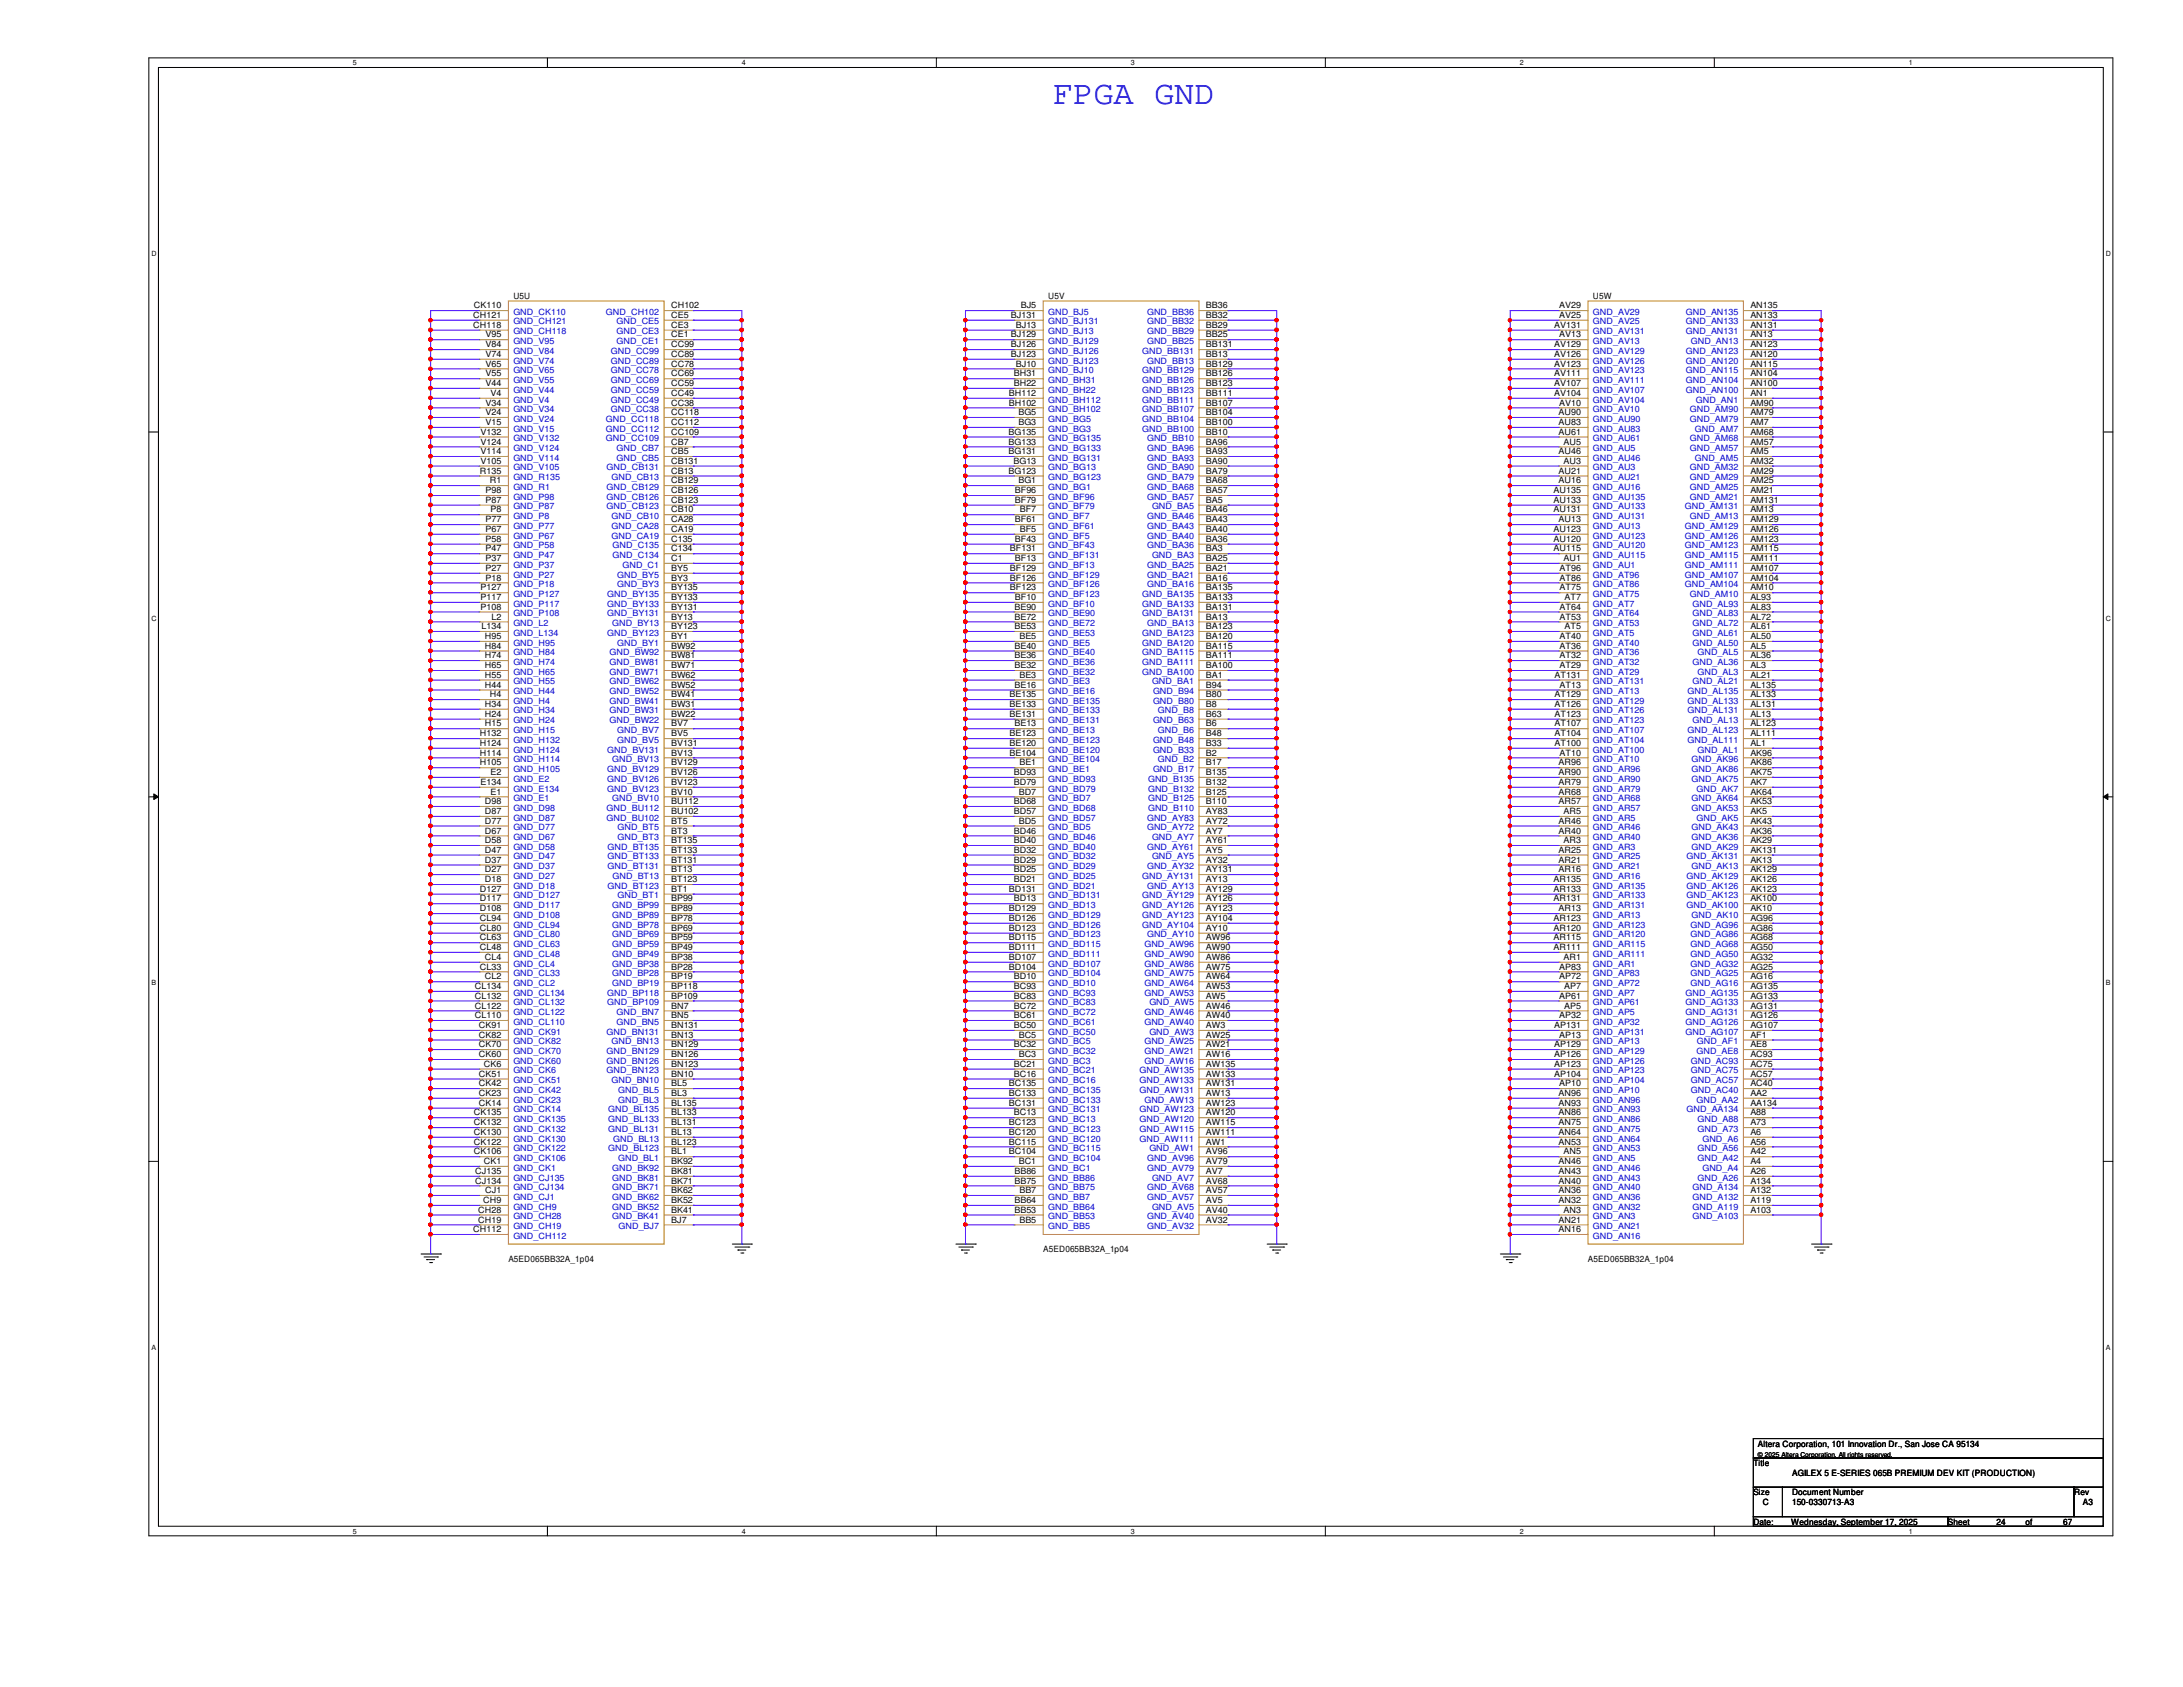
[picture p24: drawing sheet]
<svg xmlns="http://www.w3.org/2000/svg" width="279mm" height="216mm" viewBox="0 0 279 216" stroke-linecap="round" stroke-linejoin="round" font-family="sans-serif">
<defs><g id="words">
<text font-size="4.3" fill="#00f" x="134.8" y="13.3">FPGA GND</text>
<g font-size="1.1">
<text x="60.6" y="40.7">CH121</text>
<text x="60.6" y="42">CH118</text>
<text x="60.7" y="39.5">CK110</text>
<text x="65.7" y="38.3">U5U</text>
<text x="85.9" y="39.5">CH102</text>
<text x="85.9" y="40.7">CE5</text>
<text x="85.9" y="42">CE3</text>
<text x="129.4" y="40.7">BJ131</text>
<text x="130" y="42">BJ13</text>
<text x="130.6" y="39.5">BJ5</text>
<text x="134.2" y="38.3">U5V</text>
<text x="154.3" y="39.5">BB36</text>
<text x="154.3" y="40.7">BB32</text>
<text x="154.3" y="42">BB29</text>
<text x="198.9" y="42">AV131</text>
<text x="199.6" y="39.5">AV29</text>
<text x="199.6" y="40.7">AV25</text>
<text x="203.9" y="38.3">U5W</text>
<text x="224" y="39.5">AN135</text>
<text x="224" y="40.7">AN133</text>
<text x="224" y="42">AN131</text>
<text x="62.1" y="43.2">V95</text>
<text x="62.1" y="44.4">V84</text>
<text x="62.1" y="45.7">V74</text>
<text x="62.1" y="46.9">V65</text>
<text x="85.9" y="43.2">CE1</text>
<text x="85.9" y="44.4">CC99</text>
<text x="85.9" y="45.7">CC89</text>
<text x="85.9" y="46.9">CC78</text>
<text x="129.4" y="43.2">BJ129</text>
<text x="129.4" y="44.4">BJ126</text>
<text x="129.4" y="45.7">BJ123</text>
<text x="130" y="46.9">BJ10</text>
<text x="154.3" y="43.2">BB25</text>
<text x="154.3" y="44.4">BB131</text>
<text x="154.3" y="45.7">BB13</text>
<text x="154.3" y="46.9">BB129</text>
<text x="198.9" y="44.4">AV129</text>
<text x="198.9" y="45.7">AV126</text>
<text x="198.9" y="46.9">AV123</text>
<text x="199.6" y="43.2">AV13</text>
<text x="224" y="43.2">AN13</text>
<text x="224" y="44.4">AN123</text>
<text x="224" y="45.7">AN120</text>
<text x="224" y="46.9">AN115</text>
<text x="62.1" y="48.2">V55</text>
<text x="62.1" y="49.4">V44</text>
<text x="62.1" y="51.9">V34</text>
<text x="62.1" y="53.1">V24</text>
<text x="62.8" y="50.7">V4</text>
<text x="85.9" y="48.2">CC69</text>
<text x="85.9" y="49.4">CC59</text>
<text x="85.9" y="50.7">CC49</text>
<text x="85.9" y="51.9">CC38</text>
<text x="85.9" y="53.1">CC118</text>
<text x="129.1" y="50.7">BH112</text>
<text x="129.1" y="51.9">BH102</text>
<text x="129.8" y="48.2">BH31</text>
<text x="129.8" y="49.4">BH22</text>
<text x="130.3" y="53.1">BG5</text>
<text x="154.3" y="48.2">BB126</text>
<text x="154.3" y="49.4">BB123</text>
<text x="154.3" y="50.7">BB111</text>
<text x="154.3" y="51.9">BB107</text>
<text x="154.3" y="53.1">BB104</text>
<text x="198.9" y="48.2">AV111</text>
<text x="198.9" y="49.4">AV107</text>
<text x="198.9" y="50.7">AV104</text>
<text x="199.5" y="53.1">AU90</text>
<text x="199.6" y="51.9">AV10</text>
<text x="224" y="48.2">AN104</text>
<text x="224" y="49.4">AN100</text>
<text x="224" y="50.7">AN1</text>
<text x="224" y="51.9">AM90</text>
<text x="224" y="53.1">AM79</text>
<text x="61.5" y="55.6">V132</text>
<text x="61.5" y="56.9">V124</text>
<text x="61.5" y="58.1">V114</text>
<text x="61.5" y="59.4">V105</text>
<text x="62.1" y="54.4">V15</text>
<text x="85.9" y="54.4">CC112</text>
<text x="85.9" y="55.6">CC109</text>
<text x="85.9" y="56.9">CB7</text>
<text x="85.9" y="58.1">CB5</text>
<text x="85.9" y="59.4">CB131</text>
<text x="129.1" y="55.6">BG135</text>
<text x="129.1" y="56.9">BG133</text>
<text x="129.1" y="58.1">BG131</text>
<text x="129.7" y="59.4">BG13</text>
<text x="130.3" y="54.4">BG3</text>
<text x="154.3" y="54.4">BB100</text>
<text x="154.3" y="55.6">BB10</text>
<text x="154.3" y="56.9">BA96</text>
<text x="154.3" y="58.1">BA93</text>
<text x="154.3" y="59.4">BA90</text>
<text x="199.5" y="54.4">AU83</text>
<text x="199.5" y="55.6">AU61</text>
<text x="199.5" y="58.1">AU46</text>
<text x="200.1" y="56.9">AU5</text>
<text x="200.1" y="59.4">AU3</text>
<text x="224" y="54.4">AM7</text>
<text x="224" y="55.6">AM68</text>
<text x="224" y="56.9">AM57</text>
<text x="224" y="58.1">AM5</text>
<text x="224" y="59.4">AM32</text>
<text x="61.4" y="60.6">R135</text>
<text x="62.1" y="63.1">P98</text>
<text x="62.1" y="64.3">P87</text>
<text x="62.7" y="61.8">R1</text>
<text x="62.8" y="65.6">P8</text>
<text x="85.9" y="60.6">CB13</text>
<text x="85.9" y="61.8">CB129</text>
<text x="85.9" y="63.1">CB126</text>
<text x="85.9" y="64.3">CB123</text>
<text x="85.9" y="65.6">CB10</text>
<text x="129.1" y="60.6">BG123</text>
<text x="129.9" y="63.1">BF96</text>
<text x="129.9" y="64.3">BF79</text>
<text x="130.3" y="61.8">BG1</text>
<text x="130.5" y="65.6">BF7</text>
<text x="154.3" y="60.6">BA79</text>
<text x="154.3" y="61.8">BA68</text>
<text x="154.3" y="63.1">BA57</text>
<text x="154.3" y="64.3">BA5</text>
<text x="154.3" y="65.6">BA46</text>
<text x="198.8" y="63.1">AU135</text>
<text x="198.8" y="64.3">AU133</text>
<text x="198.8" y="65.6">AU131</text>
<text x="199.5" y="60.6">AU21</text>
<text x="199.5" y="61.8">AU16</text>
<text x="224" y="60.6">AM29</text>
<text x="224" y="61.8">AM25</text>
<text x="224" y="63.1">AM21</text>
<text x="224" y="64.3">AM131</text>
<text x="224" y="65.6">AM13</text>
<text x="62.1" y="66.8">P77</text>
<text x="62.1" y="68.1">P67</text>
<text x="62.1" y="69.3">P58</text>
<text x="62.1" y="70.6">P47</text>
<text x="62.1" y="71.8">P37</text>
<text x="85.9" y="66.8">CA28</text>
<text x="85.9" y="68.1">CA19</text>
<text x="85.9" y="69.3">C135</text>
<text x="85.9" y="70.6">C134</text>
<text x="85.9" y="71.8">C1</text>
<text x="129.2" y="70.6">BF131</text>
<text x="129.9" y="66.8">BF61</text>
<text x="129.9" y="69.3">BF43</text>
<text x="129.9" y="71.8">BF13</text>
<text x="130.5" y="68.1">BF5</text>
<text x="154.3" y="66.8">BA43</text>
<text x="154.3" y="68.1">BA40</text>
<text x="154.3" y="69.3">BA36</text>
<text x="154.3" y="70.6">BA3</text>
<text x="154.3" y="71.8">BA25</text>
<text x="198.8" y="68.1">AU123</text>
<text x="198.8" y="69.3">AU120</text>
<text x="198.8" y="70.6">AU115</text>
<text x="199.5" y="66.8">AU13</text>
<text x="200.1" y="71.8">AU1</text>
<text x="224" y="66.8">AM129</text>
<text x="224" y="68.1">AM126</text>
<text x="224" y="69.3">AM123</text>
<text x="224" y="71.8">AM111</text>
<text x="224" y="70.6">AM115</text>
<text x="61.5" y="75.6">P127</text>
<text x="61.5" y="76.8">P117</text>
<text x="62.1" y="73.1">P27</text>
<text x="62.1" y="74.3">P18</text>
<text x="85.9" y="73.1">BY5</text>
<text x="85.9" y="74.3">BY3</text>
<text x="85.9" y="75.6">BY135</text>
<text x="85.9" y="76.8">BY133</text>
<text x="129.2" y="73.1">BF129</text>
<text x="129.2" y="74.3">BF126</text>
<text x="129.2" y="75.6">BF123</text>
<text x="129.9" y="76.8">BF10</text>
<text x="154.3" y="73.1">BA21</text>
<text x="154.3" y="74.3">BA16</text>
<text x="154.3" y="75.6">BA135</text>
<text x="154.3" y="76.8">BA133</text>
<text x="199.6" y="73.1">AT96</text>
<text x="199.6" y="74.3">AT86</text>
<text x="199.6" y="75.6">AT75</text>
<text x="200.2" y="76.8">AT7</text>
<text x="224" y="76.8">AL93</text>
<text x="224" y="74.3">AM104</text>
<text x="224" y="73.1">AM107</text>
<text x="224" y="75.6">AM10</text>
<text x="61.5" y="78">P108</text>
<text x="61.6" y="80.5">L134</text>
<text x="62.1" y="81.8">H95</text>
<text x="62.1" y="83">H84</text>
<text x="62.9" y="79.3">L2</text>
<text x="85.9" y="78">BY131</text>
<text x="85.9" y="79.3">BY13</text>
<text x="85.9" y="80.5">BY123</text>
<text x="85.9" y="81.8">BY1</text>
<text x="85.9" y="83">BW92</text>
<text x="129.8" y="78">BE90</text>
<text x="129.8" y="79.3">BE72</text>
<text x="129.8" y="80.5">BE53</text>
<text x="129.8" y="83">BE40</text>
<text x="130.5" y="81.8">BE5</text>
<text x="154.3" y="78">BA131</text>
<text x="154.3" y="79.3">BA13</text>
<text x="154.3" y="80.5">BA123</text>
<text x="154.3" y="81.8">BA120</text>
<text x="154.3" y="83">BA115</text>
<text x="199.6" y="78">AT64</text>
<text x="199.6" y="79.3">AT53</text>
<text x="199.6" y="81.8">AT40</text>
<text x="199.6" y="83">AT36</text>
<text x="200.2" y="80.5">AT5</text>
<text x="224" y="78">AL83</text>
<text x="224" y="79.3">AL72</text>
<text x="224" y="80.5">AL61</text>
<text x="224" y="81.8">AL50</text>
<text x="224" y="83">AL5</text>
<text x="62.1" y="84.2">H74</text>
<text x="62.1" y="85.5">H65</text>
<text x="62.1" y="86.7">H55</text>
<text x="62.1" y="88">H44</text>
<text x="62.7" y="89.2">H4</text>
<text x="85.9" y="84.2">BW81</text>
<text x="85.9" y="85.5">BW71</text>
<text x="85.9" y="86.7">BW62</text>
<text x="85.9" y="88">BW52</text>
<text x="85.9" y="89.2">BW41</text>
<text x="129.2" y="89.2">BE135</text>
<text x="129.8" y="84.2">BE36</text>
<text x="129.8" y="85.5">BE32</text>
<text x="129.8" y="88">BE16</text>
<text x="130.5" y="86.7">BE3</text>
<text x="154.3" y="84.2">BA111</text>
<text x="154.3" y="85.5">BA100</text>
<text x="154.3" y="86.7">BA1</text>
<text x="154.3" y="88">B94</text>
<text x="154.3" y="89.2">B80</text>
<text x="199" y="86.7">AT131</text>
<text x="199" y="89.2">AT129</text>
<text x="199.6" y="84.2">AT32</text>
<text x="199.6" y="85.5">AT29</text>
<text x="199.6" y="88">AT13</text>
<text x="224" y="84.2">AL36</text>
<text x="224" y="85.5">AL3</text>
<text x="224" y="86.7">AL21</text>
<text x="224" y="88">AL135</text>
<text x="224" y="89.2">AL133</text>
<text x="61.4" y="94.2">H132</text>
<text x="61.4" y="95.5">H124</text>
<text x="62.1" y="90.5">H34</text>
<text x="62.1" y="91.7">H24</text>
<text x="62.1" y="93">H15</text>
<text x="85.9" y="90.5">BW31</text>
<text x="85.9" y="91.7">BW22</text>
<text x="85.9" y="93">BV7</text>
<text x="85.9" y="94.2">BV5</text>
<text x="85.9" y="95.5">BV131</text>
<text x="129.2" y="90.5">BE133</text>
<text x="129.2" y="91.7">BE131</text>
<text x="129.2" y="94.2">BE123</text>
<text x="129.2" y="95.5">BE120</text>
<text x="129.8" y="93">BE13</text>
<text x="154.3" y="90.5">B8</text>
<text x="154.3" y="91.7">B63</text>
<text x="154.3" y="93">B6</text>
<text x="154.3" y="94.2">B48</text>
<text x="154.3" y="95.5">B33</text>
<text x="199" y="90.5">AT126</text>
<text x="199" y="91.7">AT123</text>
<text x="199" y="93">AT107</text>
<text x="199" y="94.2">AT104</text>
<text x="199" y="95.5">AT100</text>
<text x="224" y="94.2">AL111</text>
<text x="224" y="95.5">AL1</text>
<text x="224" y="90.5">AL131</text>
<text x="224" y="91.7">AL13</text>
<text x="224" y="93">AL123</text>
<text x="61.4" y="96.7">H114</text>
<text x="61.4" y="98">H105</text>
<text x="61.5" y="100.5">E134</text>
<text x="62.8" y="99.2">E2</text>
<text x="62.8" y="101.7">E1</text>
<text x="85.9" y="96.7">BV13</text>
<text x="85.9" y="98">BV129</text>
<text x="85.9" y="99.2">BV126</text>
<text x="85.9" y="100.5">BV123</text>
<text x="85.9" y="101.7">BV10</text>
<text x="129.2" y="96.7">BE104</text>
<text x="129.8" y="99.2">BD93</text>
<text x="129.8" y="100.5">BD79</text>
<text x="130.4" y="101.7">BD7</text>
<text x="130.5" y="98">BE1</text>
<text x="154.3" y="96.7">B2</text>
<text x="154.3" y="98">B17</text>
<text x="154.3" y="99.2">B135</text>
<text x="154.3" y="100.5">B132</text>
<text x="154.3" y="101.7">B125</text>
<text x="199.5" y="98">AR96</text>
<text x="199.5" y="99.2">AR90</text>
<text x="199.5" y="100.5">AR79</text>
<text x="199.5" y="101.7">AR68</text>
<text x="199.6" y="96.7">AT10</text>
<text x="224" y="101.7">AK64</text>
<text x="224" y="100.5">AK7</text>
<text x="224" y="99.2">AK75</text>
<text x="224" y="98">AK86</text>
<text x="224" y="96.7">AK96</text>
<text x="62.1" y="102.9">D98</text>
<text x="62.1" y="104.2">D87</text>
<text x="62.1" y="105.4">D77</text>
<text x="62.1" y="106.7">D67</text>
<text x="62.1" y="107.9">D58</text>
<text x="85.9" y="102.9">BU112</text>
<text x="85.9" y="104.2">BU102</text>
<text x="85.9" y="105.4">BT5</text>
<text x="85.9" y="106.7">BT3</text>
<text x="85.9" y="107.9">BT135</text>
<text x="129.8" y="102.9">BD68</text>
<text x="129.8" y="104.2">BD57</text>
<text x="129.8" y="106.7">BD46</text>
<text x="129.8" y="107.9">BD40</text>
<text x="130.4" y="105.4">BD5</text>
<text x="154.3" y="102.9">B110</text>
<text x="154.3" y="104.2">AY83</text>
<text x="154.3" y="105.4">AY72</text>
<text x="154.3" y="106.7">AY7</text>
<text x="154.3" y="107.9">AY61</text>
<text x="199.5" y="102.9">AR57</text>
<text x="199.5" y="105.4">AR46</text>
<text x="199.5" y="106.7">AR40</text>
<text x="200.1" y="104.2">AR5</text>
<text x="200.1" y="107.9">AR3</text>
<text x="224" y="107.9">AK29</text>
<text x="224" y="106.7">AK36</text>
<text x="224" y="105.4">AK43</text>
<text x="224" y="104.2">AK5</text>
<text x="224" y="102.9">AK53</text>
<text x="62.1" y="109.1">D47</text>
<text x="62.1" y="110.4">D37</text>
<text x="62.1" y="111.6">D27</text>
<text x="62.1" y="112.9">D18</text>
<text x="85.9" y="109.1">BT133</text>
<text x="85.9" y="110.4">BT131</text>
<text x="85.9" y="111.6">BT13</text>
<text x="85.9" y="112.9">BT123</text>
<text x="129.8" y="109.1">BD32</text>
<text x="129.8" y="110.4">BD29</text>
<text x="129.8" y="111.6">BD25</text>
<text x="129.8" y="112.9">BD21</text>
<text x="154.3" y="109.1">AY5</text>
<text x="154.3" y="110.4">AY32</text>
<text x="154.3" y="111.6">AY131</text>
<text x="154.3" y="112.9">AY13</text>
<text x="198.8" y="112.9">AR135</text>
<text x="199.5" y="109.1">AR25</text>
<text x="199.5" y="110.4">AR21</text>
<text x="199.5" y="111.6">AR16</text>
<text x="224" y="112.9">AK126</text>
<text x="224" y="111.6">AK129</text>
<text x="224" y="110.4">AK13</text>
<text x="224" y="109.1">AK131</text>
<text x="61.4" y="114.1">D127</text>
<text x="61.4" y="115.4">D117</text>
<text x="61.4" y="116.6">D108</text>
<text x="61.4" y="117.9">CL94</text>
<text x="61.4" y="119.1">CL80</text>
<text x="85.9" y="114.1">BT1</text>
<text x="85.9" y="115.4">BP99</text>
<text x="85.9" y="116.6">BP89</text>
<text x="85.9" y="117.9">BP78</text>
<text x="85.9" y="119.1">BP69</text>
<text x="129.1" y="114.1">BD131</text>
<text x="129.1" y="116.6">BD129</text>
<text x="129.1" y="117.9">BD126</text>
<text x="129.1" y="119.1">BD123</text>
<text x="129.8" y="115.4">BD13</text>
<text x="154.3" y="114.1">AY129</text>
<text x="154.3" y="115.4">AY126</text>
<text x="154.3" y="116.6">AY123</text>
<text x="154.3" y="117.9">AY104</text>
<text x="154.3" y="119.1">AY10</text>
<text x="198.8" y="114.1">AR133</text>
<text x="198.8" y="115.4">AR131</text>
<text x="198.8" y="117.9">AR123</text>
<text x="198.8" y="119.1">AR120</text>
<text x="199.5" y="116.6">AR13</text>
<text x="224" y="119.1">AG86</text>
<text x="224" y="117.9">AG96</text>
<text x="224" y="116.6">AK10</text>
<text x="224" y="115.4">AK100</text>
<text x="224" y="114.1">AK123</text>
<text x="61.4" y="120.4">CL63</text>
<text x="61.4" y="121.6">CL48</text>
<text x="61.4" y="124.1">CL33</text>
<text x="62.1" y="122.9">CL4</text>
<text x="62.1" y="125.3">CL2</text>
<text x="85.9" y="120.4">BP59</text>
<text x="85.9" y="121.6">BP49</text>
<text x="85.9" y="122.9">BP38</text>
<text x="85.9" y="124.1">BP28</text>
<text x="85.9" y="125.3">BP19</text>
<text x="129.1" y="120.4">BD115</text>
<text x="129.1" y="121.6">BD111</text>
<text x="129.1" y="122.9">BD107</text>
<text x="129.1" y="124.1">BD104</text>
<text x="129.8" y="125.3">BD10</text>
<text x="154.3" y="120.4">AW96</text>
<text x="154.3" y="121.6">AW90</text>
<text x="154.3" y="122.9">AW86</text>
<text x="154.3" y="124.1">AW75</text>
<text x="154.3" y="125.3">AW64</text>
<text x="198.8" y="120.4">AR115</text>
<text x="198.8" y="121.6">AR111</text>
<text x="199.6" y="124.1">AP83</text>
<text x="199.6" y="125.3">AP72</text>
<text x="200.1" y="122.9">AR1</text>
<text x="224" y="125.3">AG16</text>
<text x="224" y="124.1">AG25</text>
<text x="224" y="122.9">AG32</text>
<text x="224" y="121.6">AG50</text>
<text x="224" y="120.4">AG68</text>
<text x="60.8" y="126.6">CL134</text>
<text x="60.8" y="127.8">CL132</text>
<text x="60.8" y="129.1">CL122</text>
<text x="60.8" y="130.3">CL110</text>
<text x="61.3" y="131.6">CK91</text>
<text x="85.9" y="126.6">BP118</text>
<text x="85.9" y="127.8">BP109</text>
<text x="85.9" y="129.1">BN7</text>
<text x="85.9" y="130.3">BN5</text>
<text x="85.9" y="131.6">BN131</text>
<text x="129.8" y="126.6">BC93</text>
<text x="129.8" y="127.8">BC83</text>
<text x="129.8" y="129.1">BC72</text>
<text x="129.8" y="130.3">BC61</text>
<text x="129.8" y="131.6">BC50</text>
<text x="154.3" y="126.6">AW53</text>
<text x="154.3" y="127.8">AW5</text>
<text x="154.3" y="129.1">AW46</text>
<text x="154.3" y="130.3">AW40</text>
<text x="154.3" y="131.6">AW3</text>
<text x="198.9" y="131.6">AP131</text>
<text x="199.6" y="127.8">AP61</text>
<text x="199.6" y="130.3">AP32</text>
<text x="200.2" y="126.6">AP7</text>
<text x="200.2" y="129.1">AP5</text>
<text x="224" y="131.6">AG107</text>
<text x="224" y="129.1">AG131</text>
<text x="224" y="127.8">AG133</text>
<text x="224" y="126.6">AG135</text>
<text x="224" y="130.3">AG126</text>
<text x="61.3" y="132.8">CK82</text>
<text x="61.3" y="134">CK70</text>
<text x="61.3" y="135.3">CK60</text>
<text x="61.3" y="137.8">CK51</text>
<text x="61.9" y="136.5">CK6</text>
<text x="85.9" y="132.8">BN13</text>
<text x="85.9" y="134">BN129</text>
<text x="85.9" y="135.3">BN126</text>
<text x="85.9" y="136.5">BN123</text>
<text x="85.9" y="137.8">BN10</text>
<text x="129.8" y="134">BC32</text>
<text x="129.8" y="136.5">BC21</text>
<text x="129.8" y="137.8">BC16</text>
<text x="130.4" y="132.8">BC5</text>
<text x="130.4" y="135.3">BC3</text>
<text x="154.3" y="132.8">AW25</text>
<text x="154.3" y="134">AW21</text>
<text x="154.3" y="135.3">AW16</text>
<text x="154.3" y="136.5">AW135</text>
<text x="154.3" y="137.8">AW133</text>
<text x="198.9" y="134">AP129</text>
<text x="198.9" y="135.3">AP126</text>
<text x="198.9" y="136.5">AP123</text>
<text x="198.9" y="137.8">AP104</text>
<text x="199.6" y="132.8">AP13</text>
<text x="224" y="132.8">AF1</text>
<text x="224" y="134">AE8</text>
<text x="224" y="135.3">AC93</text>
<text x="224" y="136.5">AC75</text>
<text x="224" y="137.8">AC57</text>
<text x="60.7" y="142.7">CK135</text>
<text x="61.3" y="139">CK42</text>
<text x="61.3" y="140.2">CK23</text>
<text x="61.3" y="141.5">CK14</text>
<text x="85.9" y="139">BL5</text>
<text x="85.9" y="140.2">BL3</text>
<text x="85.9" y="141.5">BL135</text>
<text x="85.9" y="142.7">BL133</text>
<text x="129.1" y="139">BC135</text>
<text x="129.1" y="140.2">BC133</text>
<text x="129.1" y="141.5">BC131</text>
<text x="129.8" y="142.7">BC13</text>
<text x="154.3" y="139">AW131</text>
<text x="154.3" y="140.2">AW13</text>
<text x="154.3" y="141.5">AW123</text>
<text x="154.3" y="142.7">AW120</text>
<text x="199.5" y="140.2">AN96</text>
<text x="199.5" y="141.5">AN93</text>
<text x="199.5" y="142.7">AN86</text>
<text x="199.6" y="139">AP10</text>
<text x="224" y="139">AC40</text>
<text x="224" y="140.2">AA2</text>
<text x="224" y="141.5">AA134</text>
<text x="224" y="142.7">A88</text>
<text x="60.7" y="144">CK132</text>
<text x="60.7" y="145.2">CK130</text>
<text x="60.7" y="146.5">CK122</text>
<text x="60.7" y="147.7">CK106</text>
<text x="61.9" y="149">CK1</text>
<text x="85.9" y="144">BL131</text>
<text x="85.9" y="145.2">BL13</text>
<text x="85.9" y="146.5">BL123</text>
<text x="85.9" y="147.7">BL1</text>
<text x="85.9" y="149">BK92</text>
<text x="129.1" y="144">BC123</text>
<text x="129.1" y="145.2">BC120</text>
<text x="129.1" y="146.5">BC115</text>
<text x="129.1" y="147.7">BC104</text>
<text x="130.4" y="149">BC1</text>
<text x="154.3" y="144">AW115</text>
<text x="154.3" y="145.2">AW111</text>
<text x="154.3" y="146.5">AW1</text>
<text x="154.3" y="147.7">AV96</text>
<text x="154.3" y="149">AV79</text>
<text x="199.5" y="144">AN75</text>
<text x="199.5" y="145.2">AN64</text>
<text x="199.5" y="146.5">AN53</text>
<text x="199.5" y="149">AN46</text>
<text x="200.1" y="147.7">AN5</text>
<text x="224" y="144">A73</text>
<text x="224" y="145.2">A6</text>
<text x="224" y="146.5">A56</text>
<text x="224" y="147.7">A42</text>
<text x="224" y="149">A4</text>
<text x="60.8" y="150.2">CJ135</text>
<text x="60.8" y="151.5">CJ134</text>
<text x="61.2" y="155.2">CH28</text>
<text x="61.8" y="154">CH9</text>
<text x="62.1" y="152.7">CJ1</text>
<text x="85.9" y="150.2">BK81</text>
<text x="85.9" y="151.5">BK71</text>
<text x="85.9" y="152.7">BK62</text>
<text x="85.9" y="154">BK52</text>
<text x="85.9" y="155.2">BK41</text>
<text x="129.8" y="150.2">BB86</text>
<text x="129.8" y="151.5">BB75</text>
<text x="129.8" y="154">BB64</text>
<text x="129.8" y="155.2">BB53</text>
<text x="130.5" y="152.7">BB7</text>
<text x="154.3" y="150.2">AV7</text>
<text x="154.3" y="151.5">AV68</text>
<text x="154.3" y="152.7">AV57</text>
<text x="154.3" y="154">AV5</text>
<text x="154.3" y="155.2">AV40</text>
<text x="199.5" y="150.2">AN43</text>
<text x="199.5" y="151.5">AN40</text>
<text x="199.5" y="152.7">AN36</text>
<text x="199.5" y="154">AN32</text>
<text x="200.1" y="155.2">AN3</text>
<text x="224" y="150.2">A26</text>
<text x="224" y="151.5">A134</text>
<text x="224" y="152.7">A132</text>
<text x="224" y="154">A119</text>
<text x="224" y="155.2">A103</text>
<text x="60.6" y="157.7">CH112</text>
<text x="61.2" y="156.5">CH19</text>
<text x="65.1" y="161.5">A5ED065BB32A_1p04</text>
<text x="85.9" y="156.5">BJ7</text>
<text x="130.5" y="156.5">BB5</text>
<text x="133.5" y="160.3">A5ED065BB32A_1p04</text>
<text x="154.3" y="156.5">AV32</text>
<text x="199.5" y="156.5">AN21</text>
<text x="199.5" y="157.7">AN16</text>
<text x="203.2" y="161.5">A5ED065BB32A_1p04</text>
<text x="225" y="185.2">Altera Corporation, 101 Innovation Dr., San Jose CA 95134</text>
<text x="224.4" y="187.7">Title</text>
<text x="224.4" y="191.4">Size</text>
<text x="229.4" y="188.9">AGILEX 5 E-SERIES 065B PREMIUM DEV KIT (PRODUCTION)</text>
<text x="229.4" y="191.4">Document Number</text>
<text x="265.5" y="191.4">Rev</text>
<text x="224.4" y="195.2">Date:</text>
<text x="225.6" y="192.7">C</text>
<text x="229.2" y="195.2">Wednesday, September 17, 2025</text>
<text x="229.4" y="192.7">150-0330713-A3</text>
<text x="249.3" y="195.2">Sheet</text>
<text x="255.5" y="195.2">24</text>
<text x="259.2" y="195.2">of</text>
<text x="264.1" y="195.2">67</text>
<text x="266.6" y="192.7">A3</text>
</g>
<g font-size="1.1" fill="#00c">
<text x="65.7" y="40.3">GND_CK110</text>
<text x="65.7" y="41.5">GND_CH121</text>
<text x="77.6" y="40.3">GND_CH102</text>
<text x="78.9" y="41.5">GND_CE5</text>
<text x="134.2" y="40.3">GND_BJ5</text>
<text x="134.2" y="41.5">GND_BJ131</text>
<text x="146.8" y="40.3">GND_BB36</text>
<text x="146.8" y="41.5">GND_BB32</text>
<text x="203.9" y="40.3">GND_AV29</text>
<text x="203.9" y="41.5">GND_AV25</text>
<text x="215.8" y="40.3">GND_AN135</text>
<text x="215.8" y="41.5">GND_AN133</text>
<text x="65.7" y="42.8">GND_CH118</text>
<text x="65.7" y="44">GND_V95</text>
<text x="65.7" y="45.3">GND_V84</text>
<text x="65.7" y="46.5">GND_V74</text>
<text x="65.7" y="47.8">GND_V65</text>
<text x="78.2" y="45.3">GND_CC99</text>
<text x="78.2" y="46.5">GND_CC89</text>
<text x="78.2" y="47.8">GND_CC78</text>
<text x="78.9" y="42.8">GND_CE3</text>
<text x="78.9" y="44">GND_CE1</text>
<text x="134.2" y="42.8">GND_BJ13</text>
<text x="134.2" y="44">GND_BJ129</text>
<text x="134.2" y="45.3">GND_BJ126</text>
<text x="134.2" y="46.5">GND_BJ123</text>
<text x="134.2" y="47.8">GND_BJ10</text>
<text x="146.2" y="45.3">GND_BB131</text>
<text x="146.2" y="47.8">GND_BB129</text>
<text x="146.8" y="42.8">GND_BB29</text>
<text x="146.8" y="44">GND_BB25</text>
<text x="146.8" y="46.5">GND_BB13</text>
<text x="203.9" y="42.8">GND_AV131</text>
<text x="203.9" y="44">GND_AV13</text>
<text x="203.9" y="45.3">GND_AV129</text>
<text x="203.9" y="46.5">GND_AV126</text>
<text x="203.9" y="47.8">GND_AV123</text>
<text x="215.8" y="42.8">GND_AN131</text>
<text x="215.8" y="45.3">GND_AN123</text>
<text x="215.8" y="46.5">GND_AN120</text>
<text x="215.8" y="47.8">GND_AN115</text>
<text x="216.4" y="44">GND_AN13</text>
<text x="65.7" y="49">GND_V55</text>
<text x="65.7" y="50.2">GND_V44</text>
<text x="65.7" y="51.5">GND_V4</text>
<text x="65.7" y="52.7">GND_V34</text>
<text x="65.7" y="54">GND_V24</text>
<text x="77.6" y="54">GND_CC118</text>
<text x="78.2" y="49">GND_CC69</text>
<text x="78.2" y="50.2">GND_CC59</text>
<text x="78.2" y="51.5">GND_CC49</text>
<text x="78.2" y="52.7">GND_CC38</text>
<text x="134.2" y="49">GND_BH31</text>
<text x="134.2" y="50.2">GND_BH22</text>
<text x="134.2" y="51.5">GND_BH112</text>
<text x="134.2" y="52.7">GND_BH102</text>
<text x="134.2" y="54">GND_BG5</text>
<text x="146.2" y="49">GND_BB126</text>
<text x="146.2" y="50.2">GND_BB123</text>
<text x="146.2" y="51.5">GND_BB111</text>
<text x="146.2" y="52.7">GND_BB107</text>
<text x="146.2" y="54">GND_BB104</text>
<text x="203.9" y="49">GND_AV111</text>
<text x="203.9" y="50.2">GND_AV107</text>
<text x="203.9" y="51.5">GND_AV104</text>
<text x="203.9" y="52.7">GND_AV10</text>
<text x="203.9" y="54">GND_AU90</text>
<text x="215.8" y="49">GND_AN104</text>
<text x="215.8" y="50.2">GND_AN100</text>
<text x="216.3" y="52.7">GND_AM90</text>
<text x="216.3" y="54">GND_AM79</text>
<text x="217" y="51.5">GND_AN1</text>
<text x="65.7" y="55.2">GND_V15</text>
<text x="65.7" y="56.5">GND_V132</text>
<text x="65.7" y="57.7">GND_V124</text>
<text x="65.7" y="59">GND_V114</text>
<text x="77.6" y="55.2">GND_CC112</text>
<text x="77.6" y="56.5">GND_CC109</text>
<text x="78.9" y="57.7">GND_CB7</text>
<text x="78.9" y="59">GND_CB5</text>
<text x="134.2" y="55.2">GND_BG3</text>
<text x="134.2" y="56.5">GND_BG135</text>
<text x="134.2" y="57.7">GND_BG133</text>
<text x="134.2" y="59">GND_BG131</text>
<text x="146.2" y="55.2">GND_BB100</text>
<text x="146.8" y="56.5">GND_BB10</text>
<text x="146.8" y="57.7">GND_BA96</text>
<text x="146.8" y="59">GND_BA93</text>
<text x="203.9" y="55.2">GND_AU83</text>
<text x="203.9" y="56.5">GND_AU61</text>
<text x="203.9" y="57.7">GND_AU5</text>
<text x="203.9" y="59">GND_AU46</text>
<text x="216.3" y="56.5">GND_AM68</text>
<text x="216.3" y="57.7">GND_AM57</text>
<text x="216.9" y="55.2">GND_AM7</text>
<text x="216.9" y="59">GND_AM5</text>
<text x="65.7" y="60.2">GND_V105</text>
<text x="65.7" y="61.5">GND_R135</text>
<text x="65.7" y="62.7">GND_R1</text>
<text x="65.7" y="64">GND_P98</text>
<text x="65.7" y="65.2">GND_P87</text>
<text x="77.6" y="60.2">GND_CB131</text>
<text x="77.6" y="62.7">GND_CB129</text>
<text x="77.6" y="64">GND_CB126</text>
<text x="77.6" y="65.2">GND_CB123</text>
<text x="78.3" y="61.5">GND_CB13</text>
<text x="134.2" y="60.2">GND_BG13</text>
<text x="134.2" y="61.5">GND_BG123</text>
<text x="134.2" y="62.7">GND_BG1</text>
<text x="134.2" y="64">GND_BF96</text>
<text x="134.2" y="65.2">GND_BF79</text>
<text x="146.8" y="60.2">GND_BA90</text>
<text x="146.8" y="61.5">GND_BA79</text>
<text x="146.8" y="62.7">GND_BA68</text>
<text x="146.8" y="64">GND_BA57</text>
<text x="147.4" y="65.2">GND_BA5</text>
<text x="203.9" y="60.2">GND_AU3</text>
<text x="203.9" y="61.5">GND_AU21</text>
<text x="203.9" y="62.7">GND_AU16</text>
<text x="203.9" y="64">GND_AU135</text>
<text x="203.9" y="65.2">GND_AU133</text>
<text x="215.6" y="65.2">GND_AM131</text>
<text x="216.3" y="60.2">GND_AM32</text>
<text x="216.3" y="61.5">GND_AM29</text>
<text x="216.3" y="62.7">GND_AM25</text>
<text x="216.3" y="64">GND_AM21</text>
<text x="65.7" y="66.4">GND_P8</text>
<text x="65.7" y="67.7">GND_P77</text>
<text x="65.7" y="68.9">GND_P67</text>
<text x="65.7" y="70.2">GND_P58</text>
<text x="65.7" y="71.4">GND_P47</text>
<text x="78.3" y="66.4">GND_CB10</text>
<text x="78.3" y="67.7">GND_CA28</text>
<text x="78.3" y="68.9">GND_CA19</text>
<text x="78.4" y="70.2">GND_C135</text>
<text x="78.4" y="71.4">GND_C134</text>
<text x="134.2" y="66.4">GND_BF7</text>
<text x="134.2" y="67.7">GND_BF61</text>
<text x="134.2" y="68.9">GND_BF5</text>
<text x="134.2" y="70.2">GND_BF43</text>
<text x="134.2" y="71.4">GND_BF131</text>
<text x="146.8" y="66.4">GND_BA46</text>
<text x="146.8" y="67.7">GND_BA43</text>
<text x="146.8" y="68.9">GND_BA40</text>
<text x="146.8" y="70.2">GND_BA36</text>
<text x="147.4" y="71.4">GND_BA3</text>
<text x="203.9" y="66.4">GND_AU131</text>
<text x="203.9" y="67.7">GND_AU13</text>
<text x="203.9" y="68.9">GND_AU123</text>
<text x="203.9" y="70.2">GND_AU120</text>
<text x="203.9" y="71.4">GND_AU115</text>
<text x="215.6" y="67.7">GND_AM129</text>
<text x="215.6" y="68.9">GND_AM126</text>
<text x="215.6" y="70.2">GND_AM123</text>
<text x="215.6" y="71.4">GND_AM115</text>
<text x="216.3" y="66.4">GND_AM13</text>
<text x="65.7" y="72.6">GND_P37</text>
<text x="65.7" y="73.9">GND_P27</text>
<text x="65.7" y="75.1">GND_P18</text>
<text x="65.7" y="76.4">GND_P127</text>
<text x="65.7" y="77.6">GND_P117</text>
<text x="77.7" y="76.4">GND_BY135</text>
<text x="77.7" y="77.6">GND_BY133</text>
<text x="79" y="73.9">GND_BY5</text>
<text x="79" y="75.1">GND_BY3</text>
<text x="79.7" y="72.6">GND_C1</text>
<text x="134.2" y="72.6">GND_BF13</text>
<text x="134.2" y="73.9">GND_BF129</text>
<text x="134.2" y="75.1">GND_BF126</text>
<text x="134.2" y="76.4">GND_BF123</text>
<text x="134.2" y="77.6">GND_BF10</text>
<text x="146.2" y="76.4">GND_BA135</text>
<text x="146.2" y="77.6">GND_BA133</text>
<text x="146.8" y="72.6">GND_BA25</text>
<text x="146.8" y="73.9">GND_BA21</text>
<text x="146.8" y="75.1">GND_BA16</text>
<text x="203.9" y="72.6">GND_AU1</text>
<text x="203.9" y="73.9">GND_AT96</text>
<text x="203.9" y="75.1">GND_AT86</text>
<text x="203.9" y="76.4">GND_AT75</text>
<text x="203.9" y="77.6">GND_AT7</text>
<text x="215.6" y="72.6">GND_AM111</text>
<text x="215.6" y="75.1">GND_AM104</text>
<text x="215.6" y="73.9">GND_AM107</text>
<text x="216.3" y="76.4">GND_AM10</text>
<text x="216.6" y="77.6">GND_AL93</text>
<text x="65.7" y="78.9">GND_P108</text>
<text x="65.7" y="80.1">GND_L2</text>
<text x="65.7" y="81.4">GND_L134</text>
<text x="65.7" y="82.6">GND_H95</text>
<text x="65.7" y="83.9">GND_H84</text>
<text x="77.7" y="78.9">GND_BY131</text>
<text x="77.7" y="81.4">GND_BY123</text>
<text x="78" y="83.9">GND_BW92</text>
<text x="78.4" y="80.1">GND_BY13</text>
<text x="79" y="82.6">GND_BY1</text>
<text x="134.2" y="78.9">GND_BE90</text>
<text x="134.2" y="80.1">GND_BE72</text>
<text x="134.2" y="81.4">GND_BE53</text>
<text x="134.2" y="82.6">GND_BE5</text>
<text x="134.2" y="83.9">GND_BE40</text>
<text x="146.2" y="78.9">GND_BA131</text>
<text x="146.2" y="81.4">GND_BA123</text>
<text x="146.2" y="82.6">GND_BA120</text>
<text x="146.2" y="83.9">GND_BA115</text>
<text x="146.8" y="80.1">GND_BA13</text>
<text x="203.9" y="78.9">GND_AT64</text>
<text x="203.9" y="80.1">GND_AT53</text>
<text x="203.9" y="81.4">GND_AT5</text>
<text x="203.9" y="82.6">GND_AT40</text>
<text x="203.9" y="83.9">GND_AT36</text>
<text x="216.6" y="78.9">GND_AL83</text>
<text x="216.6" y="80.1">GND_AL72</text>
<text x="216.6" y="81.4">GND_AL61</text>
<text x="216.6" y="82.6">GND_AL50</text>
<text x="217.3" y="83.9">GND_AL5</text>
<text x="65.7" y="85.1">GND_H74</text>
<text x="65.7" y="86.4">GND_H65</text>
<text x="65.7" y="87.6">GND_H55</text>
<text x="65.7" y="88.9">GND_H44</text>
<text x="78" y="85.1">GND_BW81</text>
<text x="78" y="86.4">GND_BW71</text>
<text x="78" y="87.6">GND_BW62</text>
<text x="78" y="88.9">GND_BW52</text>
<text x="134.2" y="85.1">GND_BE36</text>
<text x="134.2" y="86.4">GND_BE32</text>
<text x="134.2" y="87.6">GND_BE3</text>
<text x="134.2" y="88.9">GND_BE16</text>
<text x="146.2" y="85.1">GND_BA111</text>
<text x="146.2" y="86.4">GND_BA100</text>
<text x="147.4" y="87.6">GND_BA1</text>
<text x="147.6" y="88.9">GND_B94</text>
<text x="203.9" y="85.1">GND_AT32</text>
<text x="203.9" y="86.4">GND_AT29</text>
<text x="203.9" y="87.6">GND_AT131</text>
<text x="203.9" y="88.9">GND_AT13</text>
<text x="216" y="88.9">GND_AL135</text>
<text x="216.6" y="85.1">GND_AL36</text>
<text x="216.6" y="87.6">GND_AL21</text>
<text x="217.3" y="86.4">GND_AL3</text>
<text x="65.7" y="90.1">GND_H4</text>
<text x="65.7" y="91.3">GND_H34</text>
<text x="65.7" y="92.6">GND_H24</text>
<text x="65.7" y="93.8">GND_H15</text>
<text x="65.7" y="95.1">GND_H132</text>
<text x="78" y="90.1">GND_BW41</text>
<text x="78" y="91.3">GND_BW31</text>
<text x="78" y="92.6">GND_BW22</text>
<text x="79" y="93.8">GND_BV7</text>
<text x="79" y="95.1">GND_BV5</text>
<text x="134.2" y="90.1">GND_BE135</text>
<text x="134.2" y="91.3">GND_BE133</text>
<text x="134.2" y="92.6">GND_BE131</text>
<text x="134.2" y="93.8">GND_BE13</text>
<text x="134.2" y="95.1">GND_BE123</text>
<text x="147.6" y="90.1">GND_B80</text>
<text x="147.6" y="92.6">GND_B63</text>
<text x="147.6" y="95.1">GND_B48</text>
<text x="148.2" y="91.3">GND_B8</text>
<text x="148.2" y="93.8">GND_B6</text>
<text x="203.9" y="90.1">GND_AT129</text>
<text x="203.9" y="91.3">GND_AT126</text>
<text x="203.9" y="92.6">GND_AT123</text>
<text x="203.9" y="93.8">GND_AT107</text>
<text x="203.9" y="95.1">GND_AT104</text>
<text x="216" y="95.1">GND_AL111</text>
<text x="216" y="90.1">GND_AL133</text>
<text x="216" y="91.3">GND_AL131</text>
<text x="216" y="93.8">GND_AL123</text>
<text x="216.6" y="92.6">GND_AL13</text>
<text x="65.7" y="96.3">GND_H124</text>
<text x="65.7" y="97.5">GND_H114</text>
<text x="65.7" y="98.8">GND_H105</text>
<text x="65.7" y="100">GND_E2</text>
<text x="65.7" y="101.3">GND_E134</text>
<text x="77.7" y="96.3">GND_BV131</text>
<text x="77.7" y="98.8">GND_BV129</text>
<text x="77.7" y="100">GND_BV126</text>
<text x="77.7" y="101.3">GND_BV123</text>
<text x="78.4" y="97.5">GND_BV13</text>
<text x="134.2" y="96.3">GND_BE120</text>
<text x="134.2" y="97.5">GND_BE104</text>
<text x="134.2" y="98.8">GND_BE1</text>
<text x="134.2" y="100">GND_BD93</text>
<text x="134.2" y="101.3">GND_BD79</text>
<text x="146.9" y="100">GND_B135</text>
<text x="146.9" y="101.3">GND_B132</text>
<text x="147.6" y="96.3">GND_B33</text>
<text x="147.6" y="98.8">GND_B17</text>
<text x="148.2" y="97.5">GND_B2</text>
<text x="203.9" y="96.3">GND_AT100</text>
<text x="203.9" y="97.5">GND_AT10</text>
<text x="203.9" y="98.8">GND_AR96</text>
<text x="203.9" y="100">GND_AR90</text>
<text x="203.9" y="101.3">GND_AR79</text>
<text x="216.5" y="100">GND_AK75</text>
<text x="216.5" y="98.8">GND_AK86</text>
<text x="216.5" y="97.5">GND_AK96</text>
<text x="217.1" y="101.3">GND_AK7</text>
<text x="217.3" y="96.3">GND_AL1</text>
<text x="65.7" y="102.5">GND_E1</text>
<text x="65.7" y="103.8">GND_D98</text>
<text x="65.7" y="105">GND_D87</text>
<text x="65.7" y="106.3">GND_D77</text>
<text x="65.7" y="107.5">GND_D67</text>
<text x="77.6" y="103.8">GND_BU112</text>
<text x="77.6" y="105">GND_BU102</text>
<text x="78.4" y="102.5">GND_BV10</text>
<text x="79" y="106.3">GND_BT5</text>
<text x="79" y="107.5">GND_BT3</text>
<text x="134.2" y="102.5">GND_BD7</text>
<text x="134.2" y="103.8">GND_BD68</text>
<text x="134.2" y="105">GND_BD57</text>
<text x="134.2" y="106.3">GND_BD5</text>
<text x="134.2" y="107.5">GND_BD46</text>
<text x="146.8" y="105">GND_AY83</text>
<text x="146.8" y="106.3">GND_AY72</text>
<text x="146.9" y="102.5">GND_B125</text>
<text x="146.9" y="103.8">GND_B110</text>
<text x="147.4" y="107.5">GND_AY7</text>
<text x="203.9" y="102.5">GND_AR68</text>
<text x="203.9" y="103.8">GND_AR57</text>
<text x="203.9" y="105">GND_AR5</text>
<text x="203.9" y="106.3">GND_AR46</text>
<text x="203.9" y="107.5">GND_AR40</text>
<text x="216.5" y="107.5">GND_AK36</text>
<text x="216.5" y="106.3">GND_AK43</text>
<text x="216.5" y="103.8">GND_AK53</text>
<text x="216.5" y="102.5">GND_AK64</text>
<text x="217.1" y="105">GND_AK5</text>
<text x="65.7" y="108.8">GND_D58</text>
<text x="65.7" y="110">GND_D47</text>
<text x="65.7" y="111.3">GND_D37</text>
<text x="65.7" y="112.5">GND_D27</text>
<text x="65.7" y="113.7">GND_D18</text>
<text x="77.8" y="108.8">GND_BT135</text>
<text x="77.8" y="110">GND_BT133</text>
<text x="77.8" y="111.3">GND_BT131</text>
<text x="77.8" y="113.7">GND_BT123</text>
<text x="78.4" y="112.5">GND_BT13</text>
<text x="134.2" y="108.8">GND_BD40</text>
<text x="134.2" y="110">GND_BD32</text>
<text x="134.2" y="111.3">GND_BD29</text>
<text x="134.2" y="112.5">GND_BD25</text>
<text x="134.2" y="113.7">GND_BD21</text>
<text x="146.2" y="112.5">GND_AY131</text>
<text x="146.8" y="108.8">GND_AY61</text>
<text x="146.8" y="111.3">GND_AY32</text>
<text x="146.8" y="113.7">GND_AY13</text>
<text x="147.4" y="110">GND_AY5</text>
<text x="203.9" y="108.8">GND_AR3</text>
<text x="203.9" y="110">GND_AR25</text>
<text x="203.9" y="111.3">GND_AR21</text>
<text x="203.9" y="112.5">GND_AR16</text>
<text x="203.9" y="113.7">GND_AR135</text>
<text x="215.9" y="113.7">GND_AK126</text>
<text x="215.9" y="112.5">GND_AK129</text>
<text x="215.9" y="110">GND_AK131</text>
<text x="216.5" y="111.3">GND_AK13</text>
<text x="216.5" y="108.8">GND_AK29</text>
<text x="65.7" y="115">GND_D127</text>
<text x="65.7" y="116.2">GND_D117</text>
<text x="65.7" y="117.5">GND_D108</text>
<text x="65.7" y="118.7">GND_CL94</text>
<text x="65.7" y="120">GND_CL80</text>
<text x="78.4" y="116.2">GND_BP99</text>
<text x="78.4" y="117.5">GND_BP89</text>
<text x="78.4" y="118.7">GND_BP78</text>
<text x="78.4" y="120">GND_BP69</text>
<text x="79" y="115">GND_BT1</text>
<text x="134.2" y="115">GND_BD131</text>
<text x="134.2" y="116.2">GND_BD13</text>
<text x="134.2" y="117.5">GND_BD129</text>
<text x="134.2" y="118.7">GND_BD126</text>
<text x="134.2" y="120">GND_BD123</text>
<text x="146.2" y="115">GND_AY129</text>
<text x="146.2" y="116.2">GND_AY126</text>
<text x="146.2" y="117.5">GND_AY123</text>
<text x="146.2" y="118.7">GND_AY104</text>
<text x="146.8" y="120">GND_AY10</text>
<text x="203.9" y="115">GND_AR133</text>
<text x="203.9" y="116.2">GND_AR131</text>
<text x="203.9" y="117.5">GND_AR13</text>
<text x="203.9" y="118.7">GND_AR123</text>
<text x="203.9" y="120">GND_AR120</text>
<text x="215.9" y="116.2">GND_AK100</text>
<text x="215.9" y="115">GND_AK123</text>
<text x="216.4" y="120">GND_AG86</text>
<text x="216.4" y="118.7">GND_AG96</text>
<text x="216.5" y="117.5">GND_AK10</text>
<text x="65.7" y="121.2">GND_CL63</text>
<text x="65.7" y="122.4">GND_CL48</text>
<text x="65.7" y="123.7">GND_CL4</text>
<text x="65.7" y="124.9">GND_CL33</text>
<text x="78.4" y="121.2">GND_BP59</text>
<text x="78.4" y="122.4">GND_BP49</text>
<text x="78.4" y="123.7">GND_BP38</text>
<text x="78.4" y="124.9">GND_BP28</text>
<text x="134.2" y="121.2">GND_BD115</text>
<text x="134.2" y="122.4">GND_BD111</text>
<text x="134.2" y="123.7">GND_BD107</text>
<text x="134.2" y="124.9">GND_BD104</text>
<text x="146.5" y="121.2">GND_AW96</text>
<text x="146.5" y="122.4">GND_AW90</text>
<text x="146.5" y="123.7">GND_AW86</text>
<text x="146.5" y="124.9">GND_AW75</text>
<text x="203.9" y="121.2">GND_AR115</text>
<text x="203.9" y="122.4">GND_AR111</text>
<text x="203.9" y="123.7">GND_AR1</text>
<text x="203.9" y="124.9">GND_AP83</text>
<text x="216.4" y="124.9">GND_AG25</text>
<text x="216.4" y="123.7">GND_AG32</text>
<text x="216.4" y="122.4">GND_AG50</text>
<text x="216.4" y="121.2">GND_AG68</text>
<text x="65.7" y="126.2">GND_CL2</text>
<text x="65.7" y="127.4">GND_CL134</text>
<text x="65.7" y="128.7">GND_CL132</text>
<text x="65.7" y="129.9">GND_CL122</text>
<text x="65.7" y="131.1">GND_CL110</text>
<text x="77.7" y="127.4">GND_BP118</text>
<text x="77.7" y="128.7">GND_BP109</text>
<text x="78.4" y="126.2">GND_BP19</text>
<text x="78.9" y="129.9">GND_BN7</text>
<text x="78.9" y="131.1">GND_BN5</text>
<text x="134.2" y="126.2">GND_BD10</text>
<text x="134.2" y="127.4">GND_BC93</text>
<text x="134.2" y="128.7">GND_BC83</text>
<text x="134.2" y="129.9">GND_BC72</text>
<text x="134.2" y="131.1">GND_BC61</text>
<text x="146.5" y="126.2">GND_AW64</text>
<text x="146.5" y="127.4">GND_AW53</text>
<text x="146.5" y="129.9">GND_AW46</text>
<text x="146.5" y="131.1">GND_AW40</text>
<text x="147.1" y="128.7">GND_AW5</text>
<text x="203.9" y="126.2">GND_AP72</text>
<text x="203.9" y="127.4">GND_AP7</text>
<text x="203.9" y="128.7">GND_AP61</text>
<text x="203.9" y="129.9">GND_AP5</text>
<text x="203.9" y="131.1">GND_AP32</text>
<text x="215.7" y="129.9">GND_AG131</text>
<text x="215.7" y="128.7">GND_AG133</text>
<text x="215.7" y="127.4">GND_AG135</text>
<text x="215.7" y="131.1">GND_AG126</text>
<text x="216.4" y="126.2">GND_AG16</text>
<text x="65.7" y="132.4">GND_CK91</text>
<text x="65.7" y="133.6">GND_CK82</text>
<text x="65.7" y="134.9">GND_CK70</text>
<text x="65.7" y="136.1">GND_CK60</text>
<text x="65.7" y="137.4">GND_CK6</text>
<text x="77.6" y="132.4">GND_BN131</text>
<text x="77.6" y="134.9">GND_BN129</text>
<text x="77.6" y="136.1">GND_BN126</text>
<text x="77.6" y="137.4">GND_BN123</text>
<text x="78.3" y="133.6">GND_BN13</text>
<text x="134.2" y="132.4">GND_BC50</text>
<text x="134.2" y="133.6">GND_BC5</text>
<text x="134.2" y="134.9">GND_BC32</text>
<text x="134.2" y="136.1">GND_BC3</text>
<text x="134.2" y="137.4">GND_BC21</text>
<text x="145.8" y="137.4">GND_AW135</text>
<text x="146.5" y="133.6">GND_AW25</text>
<text x="146.5" y="134.9">GND_AW21</text>
<text x="146.5" y="136.1">GND_AW16</text>
<text x="147.1" y="132.4">GND_AW3</text>
<text x="203.9" y="132.4">GND_AP131</text>
<text x="203.9" y="133.6">GND_AP13</text>
<text x="203.9" y="134.9">GND_AP129</text>
<text x="203.9" y="136.1">GND_AP126</text>
<text x="203.9" y="137.4">GND_AP123</text>
<text x="215.7" y="132.4">GND_AG107</text>
<text x="216.4" y="136.1">GND_AC93</text>
<text x="216.4" y="137.4">GND_AC75</text>
<text x="217.1" y="134.9">GND_AE8</text>
<text x="217.2" y="133.6">GND_AF1</text>
<text x="65.7" y="138.6">GND_CK51</text>
<text x="65.7" y="139.9">GND_CK42</text>
<text x="65.7" y="141.1">GND_CK23</text>
<text x="65.7" y="142.4">GND_CK14</text>
<text x="65.7" y="143.6">GND_CK135</text>
<text x="77.9" y="142.4">GND_BL135</text>
<text x="77.9" y="143.6">GND_BL133</text>
<text x="78.3" y="138.6">GND_BN10</text>
<text x="79.1" y="139.9">GND_BL5</text>
<text x="79.1" y="141.1">GND_BL3</text>
<text x="134.2" y="138.6">GND_BC16</text>
<text x="134.2" y="139.9">GND_BC135</text>
<text x="134.2" y="141.1">GND_BC133</text>
<text x="134.2" y="142.4">GND_BC131</text>
<text x="134.2" y="143.6">GND_BC13</text>
<text x="145.8" y="138.6">GND_AW133</text>
<text x="145.8" y="139.9">GND_AW131</text>
<text x="145.8" y="142.4">GND_AW123</text>
<text x="145.8" y="143.6">GND_AW120</text>
<text x="146.5" y="141.1">GND_AW13</text>
<text x="203.9" y="138.6">GND_AP104</text>
<text x="203.9" y="139.9">GND_AP10</text>
<text x="203.9" y="141.1">GND_AN96</text>
<text x="203.9" y="142.4">GND_AN93</text>
<text x="203.9" y="143.6">GND_AN86</text>
<text x="215.9" y="142.4">GND_AA134</text>
<text x="216.4" y="138.6">GND_AC57</text>
<text x="216.4" y="139.9">GND_AC40</text>
<text x="217.1" y="141.1">GND_AA2</text>
<text x="217.3" y="143.6">GND_A88</text>
<text x="65.7" y="144.9">GND_CK132</text>
<text x="65.7" y="146.1">GND_CK130</text>
<text x="65.7" y="147.3">GND_CK122</text>
<text x="65.7" y="148.6">GND_CK106</text>
<text x="65.7" y="149.8">GND_CK1</text>
<text x="77.9" y="144.9">GND_BL131</text>
<text x="77.9" y="147.3">GND_BL123</text>
<text x="78.4" y="149.8">GND_BK92</text>
<text x="78.5" y="146.1">GND_BL13</text>
<text x="79.1" y="148.6">GND_BL1</text>
<text x="134.2" y="144.9">GND_BC123</text>
<text x="134.2" y="146.1">GND_BC120</text>
<text x="134.2" y="147.3">GND_BC115</text>
<text x="134.2" y="148.6">GND_BC104</text>
<text x="134.2" y="149.8">GND_BC1</text>
<text x="145.8" y="144.9">GND_AW115</text>
<text x="145.8" y="146.1">GND_AW111</text>
<text x="146.8" y="148.6">GND_AV96</text>
<text x="146.8" y="149.8">GND_AV79</text>
<text x="147.1" y="147.3">GND_AW1</text>
<text x="203.9" y="144.9">GND_AN75</text>
<text x="203.9" y="146.1">GND_AN64</text>
<text x="203.9" y="147.3">GND_AN53</text>
<text x="203.9" y="148.6">GND_AN5</text>
<text x="203.9" y="149.8">GND_AN46</text>
<text x="217.3" y="144.9">GND_A73</text>
<text x="217.3" y="147.3">GND_A56</text>
<text x="217.3" y="148.6">GND_A42</text>
<text x="217.9" y="146.1">GND_A6</text>
<text x="217.9" y="149.8">GND_A4</text>
<text x="65.7" y="151.1">GND_CJ135</text>
<text x="65.7" y="152.3">GND_CJ134</text>
<text x="65.7" y="153.5">GND_CJ1</text>
<text x="65.7" y="154.8">GND_CH9</text>
<text x="78.4" y="151.1">GND_BK81</text>
<text x="78.4" y="152.3">GND_BK71</text>
<text x="78.4" y="153.5">GND_BK62</text>
<text x="78.4" y="154.8">GND_BK52</text>
<text x="134.2" y="151.1">GND_BB86</text>
<text x="134.2" y="152.3">GND_BB75</text>
<text x="134.2" y="153.5">GND_BB7</text>
<text x="134.2" y="154.8">GND_BB64</text>
<text x="146.8" y="152.3">GND_AV68</text>
<text x="146.8" y="153.5">GND_AV57</text>
<text x="147.4" y="151.1">GND_AV7</text>
<text x="147.4" y="154.8">GND_AV5</text>
<text x="203.9" y="151.1">GND_AN43</text>
<text x="203.9" y="152.3">GND_AN40</text>
<text x="203.9" y="153.5">GND_AN36</text>
<text x="203.9" y="154.8">GND_AN32</text>
<text x="216.6" y="152.3">GND_A134</text>
<text x="216.6" y="153.5">GND_A132</text>
<text x="216.6" y="154.8">GND_A119</text>
<text x="217.3" y="151.1">GND_A26</text>
<text x="65.7" y="156">GND_CH28</text>
<text x="65.7" y="157.3">GND_CH19</text>
<text x="65.7" y="158.5">GND_CH112</text>
<text x="78.4" y="156">GND_BK41</text>
<text x="79.2" y="157.3">GND_BJ7</text>
<text x="134.2" y="156">GND_BB53</text>
<text x="134.2" y="157.3">GND_BB5</text>
<text x="146.8" y="156">GND_AV40</text>
<text x="146.8" y="157.3">GND_AV32</text>
<text x="203.9" y="156">GND_AN3</text>
<text x="203.9" y="157.3">GND_AN21</text>
<text x="203.9" y="158.5">GND_AN16</text>
<text x="216.6" y="156">GND_A103</text>
</g>
<g font-size=".9">
<text x="45.2" y="8.3">5</text>
<text x="95" y="8.3">4</text>
<text x="144.7" y="8.3">3</text>
<text x="194.5" y="8.3">2</text>
<text x="244.3" y="8.3">1</text>
<text x="19.4" y="32.8">D</text>
<text x="269.5" y="32.8">D</text>
<text x="19.4" y="79.4">C</text>
<text x="269.5" y="79.4">C</text>
<text x="19.4" y="126.1">B</text>
<text x="269.5" y="126.1">B</text>
<text x="19.4" y="172.8">A</text>
<text x="269.5" y="172.8">A</text>
<text x="45.2" y="196.3">5</text>
<text x="95" y="196.3">4</text>
<text x="144.7" y="196.3">3</text>
<text x="194.5" y="196.3">2</text>
<text x="244.3" y="196.3">1</text>
</g>
<text font-size=".8" x="225" y="186.4">© 2025 Altera Corporation. All rights reserved.</text>
</g></defs>
<path d="M19.1 7.4h251.3v189.2h-251.3zM20.3 8.6h248.9v186.7h-248.9z" fill="none" stroke="#000" stroke-width=".13"/>
<g fill="#fff">
<path d="M45.2 7.5h.5v1.1h-.5z"/>
<path d="M45.2 195.5h.5v1h-.5z"/>
</g>
<path d="M70.1 7.4v1.2M70.1 195.3v1.3" fill="none" stroke="#000" stroke-width=".13"/>
<g fill="#fff">
<path d="M95 7.5h.5v1.1h-.5z"/>
<path d="M95 195.5h.5v1h-.5z"/>
</g>
<path d="M119.8 7.4v1.2M119.8 195.3v1.3" fill="none" stroke="#000" stroke-width=".13"/>
<g fill="#fff">
<path d="M144.7 7.5h.5v1.1h-.5z"/>
<path d="M144.7 195.5h.5v1h-.5z"/>
</g>
<path d="M169.6 7.4v1.2M169.6 195.3v1.3" fill="none" stroke="#000" stroke-width=".13"/>
<g fill="#fff">
<path d="M194.5 7.5h.5v1.1h-.5z"/>
<path d="M194.5 195.5h.5v1h-.5z"/>
</g>
<path d="M219.4 7.4v1.2M219.4 195.3v1.3" fill="none" stroke="#000" stroke-width=".13"/>
<g fill="#fff">
<path d="M244.3 7.5h.5v1.1h-.5z"/>
<path d="M244.3 195.5h.5v1h-.5z"/>
<path d="M19.4 32h.6v1h-.6z"/>
<path d="M269.5 32h.7v1h-.7z"/>
<path d="M19.4 78.6h.6v1h-.6z"/>
<path d="M269.5 78.6h.7v1h-.7z"/>
</g>
<path d="M19.1 55.3h1.2M269.2 55.3h1.2" fill="none" stroke="#000" stroke-width=".13"/>
<g fill="#fff">
<path d="M19.4 125.3h.6v1h-.6z"/>
<path d="M269.5 125.3h.6v1h-.6z"/>
</g>
<path d="M19.1 102h1.2M19.7 101.6l.6 .4-.6 .3zM269.2 102l.6-.4v.7zM269.2 102h1.2" fill="none" stroke="#000" stroke-width=".13"/>
<path d="M19.7 101.6l.6 .4-.6 .3zM269.2 102l.6-.4v.7z" fill="#000"/>
<g fill="#fff">
<path d="M19.4 172h.5v1h-.5z"/>
<path d="M269.5 172h.6v1h-.6z"/>
</g>
<g fill="none" stroke="#000" stroke-width=".13">
<path d="M19.1 148.6h1.2M93.7 159.2h2.5M94.1 159.6h1.7M94.4 160h.1M94.4 160h1.1M95.8 159.6h.1M96.2 159.2h.1M122.3 159.2h2.5M122.7 159.6h1.8M123.1 160h.1M123.1 160h1M124.5 159.6h.1"/>
<path d="M124.8 159.2h.1M162.2 159.2h2.4M162.5 159.6h1.8M162.9 160h.1M162.9 160h1M164.3 159.6h.1M164.6 159.2h.1M231.9 159.2h2.5M232.2 159.6h1.8M232.6 160h.1M232.6 160h1M234 159.6h.1"/>
<path d="M234.4 159.2h.1M269.2 148.6h1.2M53.9 160.5h2.5M54.3 160.9h1.7M54.6 161.2h.1M54.6 161.2h1M55 161.6h.2M55.2 161.6h.1M56 160.9h.1M56.4 160.5h.1M94.8 160.4h.3M95.1 160.4h.1"/>
<path d="M123.4 160.4h.3M123.7 160.4h.1M163.3 160.4h.2M163.5 160.4h.1M192 160.5h2.5M192.4 160.9h1.7M192.8 161.2h.1M192.8 161.2h1M193.2 161.6h.2M193.4 161.6h.1M194.1 160.9h.1M194.5 160.5h.1"/>
<path d="M233 160.4h.2M233.2 160.4h.1M224.4 184.1h44.8v2.5h-44.8zM224.4 186.6h44.8v3.7h-44.8zM224.4 190.3h3.7v3.8h-3.7zM224.4 194.1h24.9v1.2h-24.9zM228.1 190.3h37.4v3.8h-37.4zM249.3 194.1h19.9v1.2h-19.9zM265.5 190.3h3.7v3.8h-3.7z"/>
</g>
<path d="M65.1 38.5h19.9v120.7h-19.9zM133.5 38.5h20v119.5h-20zM203.2 38.5h19.9v120.7h-19.9z" fill="none" stroke="#cc7f05" stroke-width=".13"/>
<g fill="none" stroke="#aa8843" stroke-width=".13">
<path d="M61.3 39.8h.1M61.3 39.8h3.8M85 39.8h3.7M88.7 39.8h.1M129.8 39.8h.1M129.8 39.8h3.7M153.5 39.8h3.7M157.2 39.8h.1M199.5 39.8h.1M199.5 39.8h3.7M223.1 39.8h3.8M226.9 39.8h.1"/>
<path d="M61.3 41h.1M61.3 42.2h.1M61.3 43.5h.1M61.3 44.7h.1M61.3 46h.1M61.3 47.2h.1M61.3 48.5h.1M61.3 49.7h.1M61.3 51h.1M61.3 52.2h.1M61.3 53.4h.1M61.3 54.7h.1"/>
<path d="M61.3 55.9h.1M61.3 57.2h.1M61.3 58.4h.1M61.3 59.6h.1M61.3 41h3.8M61.3 42.2h3.8M61.3 43.5h3.8M61.3 44.7h3.8M61.3 46h3.8M61.3 47.2h3.8M61.3 48.5h3.8M61.3 49.7h3.8"/>
<path d="M61.3 51h3.8M61.3 52.2h3.8M61.3 53.4h3.8M61.3 54.7h3.8M61.3 55.9h3.8M61.3 57.2h3.8M61.3 58.4h3.8M61.3 59.6h3.8M85 41h3.7M85 42.2h3.7M85 43.5h3.7M85 44.7h3.7"/>
<path d="M85 46h3.7M85 47.2h3.7M85 48.5h3.7M85 49.7h3.7M85 51h3.7M85 52.2h3.7M85 53.4h3.7M85 54.7h3.7M85 55.9h3.7M85 57.2h3.7M85 58.4h3.7M85 59.6h3.7"/>
<path d="M88.7 41h.1M88.7 42.2h.1M88.7 43.5h.1M88.7 44.7h.1M88.7 46h.1M88.7 47.2h.1M88.7 48.5h.1M88.7 49.7h.1M88.7 51h.1M88.7 52.2h.1M88.7 53.4h.1M88.7 54.7h.1"/>
<path d="M88.7 55.9h.1M88.7 57.2h.1M88.7 58.4h.1M88.7 59.6h.1M129.8 41h.1M129.8 42.2h.1M129.8 43.5h.1M129.8 44.7h.1M129.8 46h.1M129.8 47.2h.1M129.8 48.5h.1M129.8 49.7h.1"/>
<path d="M129.8 51h.1M129.8 52.2h.1M129.8 53.4h.1M129.8 54.7h.1M129.8 55.9h.1M129.8 57.2h.1M129.8 58.4h.1M129.8 59.6h.1M129.8 41h3.7M129.8 42.2h3.7M129.8 43.5h3.7M129.8 44.7h3.7"/>
<path d="M129.8 46h3.7M129.8 47.2h3.7M129.8 48.5h3.7M129.8 49.7h3.7M129.8 51h3.7M129.8 52.2h3.7M129.8 53.4h3.7M129.8 54.7h3.7M129.8 55.9h3.7M129.8 57.2h3.7M129.8 58.4h3.7M129.8 59.6h3.7"/>
<path d="M153.5 41h3.7M153.5 42.2h3.7M153.5 43.5h3.7M153.5 44.7h3.7M153.5 46h3.7M153.5 47.2h3.7M153.5 48.5h3.7M153.5 49.7h3.7M153.5 51h3.7M153.5 52.2h3.7M153.5 53.4h3.7M153.5 54.7h3.7"/>
<path d="M153.5 55.9h3.7M153.5 57.2h3.7M153.5 58.4h3.7M153.5 59.6h3.7M157.2 41h.1M157.2 42.2h.1M157.2 43.5h.1M157.2 44.7h.1M157.2 46h.1M157.2 47.2h.1M157.2 48.5h.1M157.2 49.7h.1"/>
<path d="M157.2 51h.1M157.2 52.2h.1M157.2 53.4h.1M157.2 54.7h.1M157.2 55.9h.1M157.2 57.2h.1M157.2 58.4h.1M157.2 59.6h.1M199.5 41h.1M199.5 42.2h.1M199.5 43.5h.1M199.5 44.7h.1"/>
<path d="M199.5 46h.1M199.5 47.2h.1M199.5 48.5h.1M199.5 49.7h.1M199.5 51h.1M199.5 52.2h.1M199.5 53.4h.1M199.5 54.7h.1M199.5 55.9h.1M199.5 57.2h.1M199.5 58.4h.1M199.5 59.6h.1"/>
<path d="M199.5 41h3.7M199.5 42.2h3.7M199.5 43.5h3.7M199.5 44.7h3.7M199.5 46h3.7M199.5 47.2h3.7M199.5 48.5h3.7M199.5 49.7h3.7M199.5 51h3.7M199.5 52.2h3.7M199.5 53.4h3.7M199.5 54.7h3.7"/>
<path d="M199.5 55.9h3.7M199.5 57.2h3.7M199.5 58.4h3.7M199.5 59.6h3.7M223.1 41h3.8M223.1 42.2h3.8M223.1 43.5h3.8M223.1 44.7h3.8M223.1 46h3.8M223.1 47.2h3.8M223.1 48.5h3.8M223.1 49.7h3.8"/>
<path d="M223.1 51h3.8M223.1 52.2h3.8M223.1 53.4h3.8M223.1 54.7h3.8M223.1 55.9h3.8M223.1 57.2h3.8M223.1 58.4h3.8M223.1 59.6h3.8M226.9 41h.1M226.9 42.2h.1M226.9 43.5h.1M226.9 44.7h.1"/>
<path d="M226.9 46h.1M226.9 47.2h.1M226.9 48.5h.1M226.9 49.7h.1M226.9 51h.1M226.9 52.2h.1M226.9 53.4h.1M226.9 54.7h.1M226.9 55.9h.1M226.9 57.2h.1M226.9 58.4h.1M226.9 59.6h.1"/>
<path d="M61.3 60.9h.1M61.3 62.1h.1M61.3 63.4h.1M61.3 64.6h.1M61.3 65.9h.1M61.3 67.1h.1M61.3 68.4h.1M61.3 69.6h.1M61.3 70.9h.1M61.3 72.1h.1M61.3 73.4h.1M61.3 74.6h.1"/>
<path d="M61.3 75.9h.1M61.3 77.1h.1M61.3 78.3h.1M61.3 79.6h.1M61.3 60.9h3.8M61.3 62.1h3.8M61.3 63.4h3.8M61.3 64.6h3.8M61.3 65.9h3.8M61.3 67.1h3.8M61.3 68.4h3.8M61.3 69.6h3.8"/>
<path d="M61.3 70.9h3.8M61.3 72.1h3.8M61.3 73.4h3.8M61.3 74.6h3.8M61.3 75.9h3.8M61.3 77.1h3.8M61.3 78.3h3.8M61.3 79.6h3.8M85 60.9h3.7M85 62.1h3.7M85 63.4h3.7M85 64.6h3.7"/>
<path d="M85 65.9h3.7M85 67.1h3.7M85 68.4h3.7M85 69.6h3.7M85 70.9h3.7M85 72.1h3.7M85 73.4h3.7M85 74.6h3.7M85 75.9h3.7M85 77.1h3.7M85 78.3h3.7M85 79.6h3.7"/>
<path d="M88.7 60.9h.1M88.7 62.1h.1M88.7 63.4h.1M88.7 64.6h.1M88.7 65.9h.1M88.7 67.1h.1M88.7 68.4h.1M88.7 69.6h.1M88.7 70.9h.1M88.7 72.1h.1M88.7 73.4h.1M88.7 74.6h.1"/>
<path d="M88.7 75.9h.1M88.7 77.1h.1M88.7 78.3h.1M88.7 79.6h.1M129.8 60.9h.1M129.8 62.1h.1M129.8 63.4h.1M129.8 64.6h.1M129.8 65.9h.1M129.8 67.1h.1M129.8 68.4h.1M129.8 69.6h.1"/>
<path d="M129.8 70.9h.1M129.8 72.1h.1M129.8 73.4h.1M129.8 74.6h.1M129.8 75.9h.1M129.8 77.1h.1M129.8 78.3h.1M129.8 79.6h.1M129.8 60.9h3.7M129.8 62.1h3.7M129.8 63.4h3.7M129.8 64.6h3.7"/>
<path d="M129.8 65.9h3.7M129.8 67.1h3.7M129.8 68.4h3.7M129.8 69.6h3.7M129.8 70.9h3.7M129.8 72.1h3.7M129.8 73.4h3.7M129.8 74.6h3.7M129.8 75.9h3.7M129.8 77.1h3.7M129.8 78.3h3.7M129.8 79.6h3.7"/>
<path d="M153.5 60.9h3.7M153.5 62.1h3.7M153.5 63.4h3.7M153.5 64.6h3.7M153.5 65.9h3.7M153.5 67.1h3.7M153.5 68.4h3.7M153.5 69.6h3.7M153.5 70.9h3.7M153.5 72.1h3.7M153.5 73.4h3.7M153.5 74.6h3.7"/>
<path d="M153.5 75.9h3.7M153.5 77.1h3.7M153.5 78.3h3.7M153.5 79.6h3.7M157.2 60.9h.1M157.2 62.1h.1M157.2 63.4h.1M157.2 64.6h.1M157.2 65.9h.1M157.2 67.1h.1M157.2 68.4h.1M157.2 69.6h.1"/>
<path d="M157.2 70.9h.1M157.2 72.1h.1M157.2 73.4h.1M157.2 74.6h.1M157.2 75.9h.1M157.2 77.1h.1M157.2 78.3h.1M157.2 79.6h.1M199.5 60.9h.1M199.5 62.1h.1M199.5 63.4h.1M199.5 64.6h.1"/>
<path d="M199.5 65.9h.1M199.5 67.1h.1M199.5 68.4h.1M199.5 69.6h.1M199.5 70.9h.1M199.5 72.1h.1M199.5 73.4h.1M199.5 74.6h.1M199.5 75.9h.1M199.5 77.1h.1M199.5 78.3h.1M199.5 79.6h.1"/>
<path d="M199.5 60.9h3.7M199.5 62.1h3.7M199.5 63.4h3.7M199.5 64.6h3.7M199.5 65.9h3.7M199.5 67.1h3.7M199.5 68.4h3.7M199.5 69.6h3.7M199.5 70.9h3.7M199.5 72.1h3.7M199.5 73.4h3.7M199.5 74.6h3.7"/>
<path d="M199.5 75.9h3.7M199.5 77.1h3.7M199.5 78.3h3.7M199.5 79.6h3.7M223.1 60.9h3.8M223.1 62.1h3.8M223.1 63.4h3.8M223.1 64.6h3.8M223.1 65.9h3.8M223.1 67.1h3.8M223.1 68.4h3.8M223.1 69.6h3.8"/>
<path d="M223.1 70.9h3.8M223.1 72.1h3.8M223.1 73.4h3.8M223.1 74.6h3.8M223.1 75.9h3.8M223.1 77.1h3.8M223.1 78.3h3.8M223.1 79.6h3.8M226.9 60.9h.1M226.9 62.1h.1M226.9 63.4h.1M226.9 64.6h.1"/>
<path d="M226.9 65.9h.1M226.9 67.1h.1M226.9 68.4h.1M226.9 69.6h.1M226.9 77.1h.1M226.9 78.3h.1M226.9 79.6h.1M226.9 72.1h.1M226.9 74.6h.1M226.9 73.4h.1M226.9 75.9h.1M226.9 70.9h.1"/>
<path d="M61.3 80.8h.1M61.3 82.1h.1M61.3 83.3h.1M61.3 84.5h.1M61.3 85.8h.1M61.3 87h.1M61.3 88.3h.1M61.3 89.5h.1M61.3 90.8h.1M61.3 92h.1M61.3 93.3h.1M61.3 94.5h.1"/>
<path d="M61.3 95.8h.1M61.3 97h.1M61.3 98.3h.1M61.3 99.5h.1M61.3 80.8h3.8M61.3 82.1h3.8M61.3 83.3h3.8M61.3 84.5h3.8M61.3 85.8h3.8M61.3 87h3.8M61.3 88.3h3.8M61.3 89.5h3.8"/>
<path d="M61.3 90.8h3.8M61.3 92h3.8M61.3 93.3h3.8M61.3 94.5h3.8M61.3 95.8h3.8M61.3 97h3.8M61.3 98.3h3.8M61.3 99.5h3.8M85 80.8h3.7M85 82.1h3.7M85 83.3h3.7M85 84.5h3.7"/>
<path d="M85 85.8h3.7M85 87h3.7M85 88.3h3.7M85 89.5h3.7M85 90.8h3.7M85 92h3.7M85 93.3h3.7M85 94.5h3.7M85 95.8h3.7M85 97h3.7M85 98.3h3.7M85 99.5h3.7"/>
<path d="M88.7 80.8h.1M88.7 82.1h.1M88.7 83.3h.1M88.7 84.5h.1M88.7 85.8h.1M88.7 87h.1M88.7 88.3h.1M88.7 89.5h.1M88.7 90.8h.1M88.7 92h.1M88.7 93.3h.1M88.7 94.5h.1"/>
<path d="M88.7 95.8h.1M88.7 97h.1M88.7 98.3h.1M88.7 99.5h.1M129.8 80.8h.1M129.8 82.1h.1M129.8 83.3h.1M129.8 84.5h.1M129.8 85.8h.1M129.8 87h.1M129.8 88.3h.1M129.8 89.5h.1"/>
<path d="M129.8 90.8h.1M129.8 92h.1M129.8 93.3h.1M129.8 94.5h.1M129.8 95.8h.1M129.8 97h.1M129.8 98.3h.1M129.8 99.5h.1M129.8 80.8h3.7M129.8 82.1h3.7M129.8 83.3h3.7M129.8 84.5h3.7"/>
<path d="M129.8 85.8h3.7M129.8 87h3.7M129.8 88.3h3.7M129.8 89.5h3.7M129.8 90.8h3.7M129.8 92h3.7M129.8 93.3h3.7M129.8 94.5h3.7M129.8 95.8h3.7M129.8 97h3.7M129.8 98.3h3.7M129.8 99.5h3.7"/>
<path d="M153.5 80.8h3.7M153.5 82.1h3.7M153.5 83.3h3.7M153.5 84.5h3.7M153.5 85.8h3.7M153.5 87h3.7M153.5 88.3h3.7M153.5 89.5h3.7M153.5 90.8h3.7M153.5 92h3.7M153.5 93.3h3.7M153.5 94.5h3.7"/>
<path d="M153.5 95.8h3.7M153.5 97h3.7M153.5 98.3h3.7M153.5 99.5h3.7M157.2 80.8h.1M157.2 82.1h.1M157.2 83.3h.1M157.2 84.5h.1M157.2 85.8h.1M157.2 87h.1M157.2 88.3h.1M157.2 89.5h.1"/>
<path d="M157.2 90.8h.1M157.2 92h.1M157.2 93.3h.1M157.2 94.5h.1M157.2 95.8h.1M157.2 97h.1M157.2 98.3h.1M157.2 99.5h.1M199.5 80.8h.1M199.5 82.1h.1M199.5 83.3h.1M199.5 84.5h.1"/>
<path d="M199.5 85.8h.1M199.5 87h.1M199.5 88.3h.1M199.5 89.5h.1M199.5 90.8h.1M199.5 92h.1M199.5 93.3h.1M199.5 94.5h.1M199.5 95.8h.1M199.5 97h.1M199.5 98.3h.1M199.5 99.5h.1"/>
<path d="M199.5 80.8h3.7M199.5 82.1h3.7M199.5 83.3h3.7M199.5 84.5h3.7M199.5 85.8h3.7M199.5 87h3.7M199.5 88.3h3.7M199.5 89.5h3.7M199.5 90.8h3.7M199.5 92h3.7M199.5 93.3h3.7M199.5 94.5h3.7"/>
<path d="M199.5 95.8h3.7M199.5 97h3.7M199.5 98.3h3.7M199.5 99.5h3.7M223.1 80.8h3.8M223.1 82.1h3.8M223.1 83.3h3.8M223.1 84.5h3.8M223.1 85.8h3.8M223.1 87h3.8M223.1 88.3h3.8M223.1 89.5h3.8"/>
<path d="M223.1 90.8h3.8M223.1 92h3.8M223.1 93.3h3.8M223.1 94.5h3.8M223.1 95.8h3.8M223.1 97h3.8M223.1 98.3h3.8M223.1 99.5h3.8M226.9 94.5h.1M226.9 99.5h.1M226.9 98.3h.1M226.9 97h.1"/>
<path d="M226.9 95.8h.1M226.9 80.8h.1M226.9 82.1h.1M226.9 83.3h.1M226.9 84.5h.1M226.9 85.8h.1M226.9 87h.1M226.9 88.3h.1M226.9 89.5h.1M226.9 90.8h.1M226.9 92h.1M226.9 93.3h.1"/>
<path d="M61.3 100.8h.1M61.3 102h.1M61.3 103.2h.1M61.3 104.5h.1M61.3 105.7h.1M61.3 107h.1M61.3 108.2h.1M61.3 109.4h.1M61.3 110.7h.1M61.3 111.9h.1M61.3 113.2h.1M61.3 114.4h.1"/>
<path d="M61.3 115.7h.1M61.3 116.9h.1M61.3 118.2h.1M61.3 119.4h.1M61.3 100.8h3.8M61.3 102h3.8M61.3 103.2h3.8M61.3 104.5h3.8M61.3 105.7h3.8M61.3 107h3.8M61.3 108.2h3.8M61.3 109.4h3.8"/>
<path d="M61.3 110.7h3.8M61.3 111.9h3.8M61.3 113.2h3.8M61.3 114.4h3.8M61.3 115.7h3.8M61.3 116.9h3.8M61.3 118.2h3.8M61.3 119.4h3.8M85 100.8h3.7M85 102h3.7M85 103.2h3.7M85 104.5h3.7"/>
<path d="M85 105.7h3.7M85 107h3.7M85 108.2h3.7M85 109.4h3.7M85 110.7h3.7M85 111.9h3.7M85 113.2h3.7M85 114.4h3.7M85 115.7h3.7M85 116.9h3.7M85 118.2h3.7M85 119.4h3.7"/>
<path d="M88.7 100.8h.1M88.7 102h.1M88.7 103.2h.1M88.7 104.5h.1M88.7 105.7h.1M88.7 107h.1M88.7 108.2h.1M88.7 109.4h.1M88.7 110.7h.1M88.7 111.9h.1M88.7 113.2h.1M88.7 114.4h.1"/>
<path d="M88.7 115.7h.1M88.7 116.9h.1M88.7 118.2h.1M88.7 119.4h.1M129.8 100.8h.1M129.8 102h.1M129.8 103.2h.1M129.8 104.5h.1M129.8 105.7h.1M129.8 107h.1M129.8 108.2h.1M129.8 109.4h.1"/>
<path d="M129.8 110.7h.1M129.8 111.9h.1M129.8 113.2h.1M129.8 114.4h.1M129.8 115.7h.1M129.8 116.9h.1M129.8 118.2h.1M129.8 119.4h.1M129.8 100.8h3.7M129.8 102h3.7M129.8 103.2h3.7M129.8 104.5h3.7"/>
<path d="M129.8 105.7h3.7M129.8 107h3.7M129.8 108.2h3.7M129.8 109.4h3.7M129.8 110.7h3.7M129.8 111.9h3.7M129.8 113.2h3.7M129.8 114.4h3.7M129.8 115.7h3.7M129.8 116.9h3.7M129.8 118.2h3.7M129.8 119.4h3.7"/>
<path d="M153.5 100.8h3.7M153.5 102h3.7M153.5 103.2h3.7M153.5 104.5h3.7M153.5 105.7h3.7M153.5 107h3.7M153.5 108.2h3.7M153.5 109.4h3.7M153.5 110.7h3.7M153.5 111.9h3.7M153.5 113.2h3.7M153.5 114.4h3.7"/>
<path d="M153.5 115.7h3.7M153.5 116.9h3.7M153.5 118.2h3.7M153.5 119.4h3.7M157.2 100.8h.1M157.2 102h.1M157.2 103.2h.1M157.2 104.5h.1M157.2 105.7h.1M157.2 107h.1M157.2 108.2h.1M157.2 109.4h.1"/>
<path d="M157.2 110.7h.1M157.2 111.9h.1M157.2 113.2h.1M157.2 114.4h.1M157.2 115.7h.1M157.2 116.9h.1M157.2 118.2h.1M157.2 119.4h.1M199.5 100.8h.1M199.5 102h.1M199.5 103.2h.1M199.5 104.5h.1"/>
<path d="M199.5 105.7h.1M199.5 107h.1M199.5 108.2h.1M199.5 109.4h.1M199.5 110.7h.1M199.5 111.9h.1M199.5 113.2h.1M199.5 114.4h.1M199.5 115.7h.1M199.5 116.9h.1M199.5 118.2h.1M199.5 119.4h.1"/>
<path d="M199.5 100.8h3.7M199.5 102h3.7M199.5 103.2h3.7M199.5 104.5h3.7M199.5 105.7h3.7M199.5 107h3.7M199.5 108.2h3.7M199.5 109.4h3.7M199.5 110.7h3.7M199.5 111.9h3.7M199.5 113.2h3.7M199.5 114.4h3.7"/>
<path d="M199.5 115.7h3.7M199.5 116.9h3.7M199.5 118.2h3.7M199.5 119.4h3.7M223.1 100.8h3.8M223.1 102h3.8M223.1 103.2h3.8M223.1 104.5h3.8M223.1 105.7h3.8M223.1 107h3.8M223.1 108.2h3.8M223.1 109.4h3.8"/>
<path d="M223.1 110.7h3.8M223.1 111.9h3.8M223.1 113.2h3.8M223.1 114.4h3.8M223.1 115.7h3.8M223.1 116.9h3.8M223.1 118.2h3.8M223.1 119.4h3.8M226.9 119.4h.1M226.9 118.2h.1M226.9 116.9h.1M226.9 115.7h.1"/>
<path d="M226.9 114.4h.1M226.9 113.2h.1M226.9 111.9h.1M226.9 110.7h.1M226.9 109.4h.1M226.9 108.2h.1M226.9 107h.1M226.9 105.7h.1M226.9 104.5h.1M226.9 103.2h.1M226.9 102h.1M226.9 100.8h.1"/>
<path d="M61.3 120.6h.1M61.3 121.9h.1M61.3 123.1h.1M61.3 124.4h.1M61.3 125.6h.1M61.3 126.9h.1M61.3 128.1h.1M61.3 129.4h.1M61.3 130.6h.1M61.3 131.9h.1M61.3 133.1h.1M61.3 134.3h.1"/>
<path d="M61.3 135.6h.1M61.3 136.8h.1M61.3 138.1h.1M61.3 139.3h.1M61.3 120.6h3.8M61.3 121.9h3.8M61.3 123.1h3.8M61.3 124.4h3.8M61.3 125.6h3.8M61.3 126.9h3.8M61.3 128.1h3.8M61.3 129.4h3.8"/>
<path d="M61.3 130.6h3.8M61.3 131.9h3.8M61.3 133.1h3.8M61.3 134.3h3.8M61.3 135.6h3.8M61.3 136.8h3.8M61.3 138.1h3.8M61.3 139.3h3.8M85 120.6h3.7M85 121.9h3.7M85 123.1h3.7M85 124.4h3.7"/>
<path d="M85 125.6h3.7M85 126.9h3.7M85 128.1h3.7M85 129.4h3.7M85 130.6h3.7M85 131.9h3.7M85 133.1h3.7M85 134.3h3.7M85 135.6h3.7M85 136.8h3.7M85 138.1h3.7M85 139.3h3.7"/>
<path d="M88.7 120.6h.1M88.7 121.9h.1M88.7 123.1h.1M88.7 124.4h.1M88.7 125.6h.1M88.7 126.9h.1M88.7 128.1h.1M88.7 129.4h.1M88.7 130.6h.1M88.7 131.9h.1M88.7 133.1h.1M88.7 134.3h.1"/>
<path d="M88.7 135.6h.1M88.7 136.8h.1M88.7 138.1h.1M88.7 139.3h.1M129.8 120.6h.1M129.8 121.9h.1M129.8 123.1h.1M129.8 124.4h.1M129.8 125.6h.1M129.8 126.9h.1M129.8 128.1h.1M129.8 129.4h.1"/>
<path d="M129.8 130.6h.1M129.8 131.9h.1M129.8 133.1h.1M129.8 134.3h.1M129.8 135.6h.1M129.8 136.8h.1M129.8 138.1h.1M129.8 139.3h.1M129.8 120.6h3.7M129.8 121.9h3.7M129.8 123.1h3.7M129.8 124.4h3.7"/>
<path d="M129.8 125.6h3.7M129.8 126.9h3.7M129.8 128.1h3.7M129.8 129.4h3.7M129.8 130.6h3.7M129.8 131.9h3.7M129.8 133.1h3.7M129.8 134.3h3.7M129.8 135.6h3.7M129.8 136.8h3.7M129.8 138.1h3.7M129.8 139.3h3.7"/>
<path d="M153.5 120.6h3.7M153.5 121.9h3.7M153.5 123.1h3.7M153.5 124.4h3.7M153.5 125.6h3.7M153.5 126.9h3.7M153.5 128.1h3.7M153.5 129.4h3.7M153.5 130.6h3.7M153.5 131.9h3.7M153.5 133.1h3.7M153.5 134.3h3.7"/>
<path d="M153.5 135.6h3.7M153.5 136.8h3.7M153.5 138.1h3.7M153.5 139.3h3.7M157.2 120.6h.1M157.2 121.9h.1M157.2 123.1h.1M157.2 124.4h.1M157.2 125.6h.1M157.2 126.9h.1M157.2 128.1h.1M157.2 129.4h.1"/>
<path d="M157.2 130.6h.1M157.2 131.9h.1M157.2 133.1h.1M157.2 134.3h.1M157.2 135.6h.1M157.2 136.8h.1M157.2 138.1h.1M157.2 139.3h.1M199.5 120.6h.1M199.5 121.9h.1M199.5 123.1h.1M199.5 124.4h.1"/>
<path d="M199.5 125.6h.1M199.5 126.9h.1M199.5 128.1h.1M199.5 129.4h.1M199.5 130.6h.1M199.5 131.9h.1M199.5 133.1h.1M199.5 134.3h.1M199.5 135.6h.1M199.5 136.8h.1M199.5 138.1h.1M199.5 139.3h.1"/>
<path d="M199.5 120.6h3.7M199.5 121.9h3.7M199.5 123.1h3.7M199.5 124.4h3.7M199.5 125.6h3.7M199.5 126.9h3.7M199.5 128.1h3.7M199.5 129.4h3.7M199.5 130.6h3.7M199.5 131.9h3.7M199.5 133.1h3.7M199.5 134.3h3.7"/>
<path d="M199.5 135.6h3.7M199.5 136.8h3.7M199.5 138.1h3.7M199.5 139.3h3.7M223.1 120.6h3.8M223.1 121.9h3.8M223.1 123.1h3.8M223.1 124.4h3.8M223.1 125.6h3.8M223.1 126.9h3.8M223.1 128.1h3.8M223.1 129.4h3.8"/>
<path d="M223.1 130.6h3.8M223.1 131.9h3.8M223.1 133.1h3.8M223.1 134.3h3.8M223.1 135.6h3.8M223.1 136.8h3.8M223.1 138.1h3.8M223.1 139.3h3.8M226.9 131.9h.1M226.9 133.1h.1M226.9 134.3h.1M226.9 135.6h.1"/>
<path d="M226.9 136.8h.1M226.9 138.1h.1M226.9 139.3h.1M226.9 129.4h.1M226.9 128.1h.1M226.9 126.9h.1M226.9 125.6h.1M226.9 124.4h.1M226.9 123.1h.1M226.9 121.9h.1M226.9 120.6h.1M226.9 130.6h.1"/>
<path d="M61.3 140.5h.1M61.3 141.8h.1M61.3 143h.1M61.3 144.3h.1M61.3 145.5h.1M61.3 146.8h.1M61.3 148h.1M61.3 149.3h.1M61.3 150.5h.1M61.3 151.8h.1M61.3 153h.1M61.3 154.3h.1"/>
<path d="M61.3 155.5h.1M61.3 156.8h.1M61.3 158h.1M61.3 140.5h3.8M61.3 141.8h3.8M61.3 143h3.8M61.3 144.3h3.8M61.3 145.5h3.8M61.3 146.8h3.8M61.3 148h3.8M61.3 149.3h3.8M61.3 150.5h3.8"/>
<path d="M61.3 151.8h3.8M61.3 153h3.8M61.3 154.3h3.8M61.3 155.5h3.8M61.3 156.8h3.8M61.3 158h3.8M85 140.5h3.7M85 141.8h3.7M85 143h3.7M85 144.3h3.7M85 145.5h3.7M85 146.8h3.7"/>
<path d="M85 148h3.7M85 149.3h3.7M85 150.5h3.7M85 151.8h3.7M85 153h3.7M85 154.3h3.7M85 155.5h3.7M85 156.8h3.7M88.7 140.5h.1M88.7 141.8h.1M88.7 143h.1M88.7 144.3h.1"/>
<path d="M88.7 145.5h.1M88.7 146.8h.1M88.7 148h.1M88.7 149.3h.1M88.7 150.5h.1M88.7 151.8h.1M88.7 153h.1M88.7 154.3h.1M88.7 155.5h.1M88.7 156.8h.1M129.8 140.5h.1M129.8 141.8h.1"/>
<path d="M129.8 143h.1M129.8 144.3h.1M129.8 145.5h.1M129.8 146.8h.1M129.8 148h.1M129.8 149.3h.1M129.8 150.5h.1M129.8 151.8h.1M129.8 153h.1M129.8 154.3h.1M129.8 155.5h.1M129.8 156.8h.1"/>
<path d="M129.8 140.5h3.7M129.8 141.8h3.7M129.8 143h3.7M129.8 144.3h3.7M129.8 145.5h3.7M129.8 146.8h3.7M129.8 148h3.7M129.8 149.3h3.7M129.8 150.5h3.7M129.8 151.8h3.7M129.8 153h3.7M129.8 154.3h3.7"/>
<path d="M129.8 155.5h3.7M129.8 156.8h3.7M153.5 140.5h3.7M153.5 141.8h3.7M153.5 143h3.7M153.5 144.3h3.7M153.5 145.5h3.7M153.5 146.8h3.7M153.5 148h3.7M153.5 149.3h3.7M153.5 150.5h3.7M153.5 151.8h3.7"/>
<path d="M153.5 153h3.7M153.5 154.3h3.7M153.5 155.5h3.7M153.5 156.8h3.7M157.2 140.5h.1M157.2 141.8h.1M157.2 143h.1M157.2 144.3h.1M157.2 145.5h.1M157.2 146.8h.1M157.2 148h.1M157.2 149.3h.1"/>
<path d="M157.2 150.5h.1M157.2 151.8h.1M157.2 153h.1M157.2 154.3h.1M157.2 155.5h.1M157.2 156.8h.1M199.5 140.5h.1M199.5 141.8h.1M199.5 143h.1M199.5 144.3h.1M199.5 145.5h.1M199.5 146.8h.1"/>
<path d="M199.5 148h.1M199.5 149.3h.1M199.5 150.5h.1M199.5 151.8h.1M199.5 153h.1M199.5 154.3h.1M199.5 155.5h.1M199.5 156.8h.1M199.5 158h.1M199.5 140.5h3.7M199.5 141.8h3.7M199.5 143h3.7"/>
<path d="M199.5 144.3h3.7M199.5 145.5h3.7M199.5 146.8h3.7M199.5 148h3.7M199.5 149.3h3.7M199.5 150.5h3.7M199.5 151.8h3.7M199.5 153h3.7M199.5 154.3h3.7M199.5 155.5h3.7M199.5 156.8h3.7M199.5 158h3.7"/>
<path d="M223.1 140.5h3.8M223.1 141.8h3.8M223.1 143h3.8M223.1 144.3h3.8M223.1 145.5h3.8M223.1 146.8h3.8M223.1 148h3.8M223.1 149.3h3.8M223.1 150.5h3.8M223.1 151.8h3.8M223.1 153h3.8M223.1 154.3h3.8"/>
<path d="M223.1 155.5h3.8M226.9 140.5h.1M226.9 141.8h.1M226.9 143h.1M226.9 144.3h.1M226.9 145.5h.1M226.9 146.8h.1M226.9 148h.1M226.9 149.3h.1M226.9 150.5h.1M226.9 151.8h.1M226.9 153h.1"/>
<path d="M226.9 154.3h.1M226.9 155.5h.1"/>
</g>
<path d="M55.1 39.8h.1M55.1 39.8h6.2M55.1 39.8v1.2M55.1 41h.1" fill="none" stroke="#4100ff" stroke-width=".13"/>
<path d="M54.9 40.8h.4v.2v.1l-.2 .1-.2-.1z" fill-rule="evenodd" fill="#f00"/>
<path d="M54.9 40.8h.4v.2v.1l-.2 .1-.2-.1z" fill="none" stroke="#f00" stroke-width=".13"/>
<path d="M55.1 158h.1M55.1 158h6.2" fill="none" stroke="#4100ff" stroke-width=".13"/>
<path d="M54.9 157.8h.4v.1v.2l-.2 .1-.2-.1z" fill-rule="evenodd" fill="#f00"/>
<path d="M54.9 157.8h.4v.1v.2l-.2 .1-.2-.1z" fill="none" stroke="#f00" stroke-width=".13"/>
<path d="M55.1 156.8h.1M55.1 158v2.5M55.1 156.8h6.2M55.1 160.5h.1" fill="none" stroke="#4100ff" stroke-width=".13"/>
<path d="M54.9 156.6h.4v.1v.2h-.2h-.2z" fill-rule="evenodd" fill="#f00"/>
<path d="M54.9 156.6h.4v.1v.2h-.2h-.2z" fill="none" stroke="#f00" stroke-width=".13"/>
<path d="M55.1 158h.1M55.1 154.3h.1M55.1 156.8v1.2M55.1 154.3h6.2" fill="none" stroke="#4100ff" stroke-width=".13"/>
<path d="M54.9 154.1h.4v.1v.2l-.2 .1-.2-.1z" fill-rule="evenodd" fill="#f00"/>
<path d="M54.9 154.1h.4v.1v.2l-.2 .1-.2-.1z" fill="none" stroke="#f00" stroke-width=".13"/>
<path d="M55.1 155.5h.1M55.1 156.8h.1M55.1 155.5h6.2M55.1 154.3v2.5" fill="none" stroke="#4100ff" stroke-width=".13"/>
<path d="M54.9 155.3h.4v.1v.2l-.2 .1-.2-.1z" fill-rule="evenodd" fill="#f00"/>
<path d="M54.9 155.3h.4v.1v.2l-.2 .1-.2-.1z" fill="none" stroke="#f00" stroke-width=".13"/>
<path d="M55.1 149.3h.1M55.1 150.5h.1M55.1 151.8h.1M55.1 149.3h6.2M55.1 150.5h6.2M55.1 151.8h6.2" fill="none" stroke="#4100ff" stroke-width=".13"/>
<path d="M54.9 151.6h.4v.1v.2l-.2 .1-.2-.1z" fill-rule="evenodd" fill="#f00"/>
<path d="M54.9 151.6h.4v.1v.2l-.2 .1-.2-.1z" fill="none" stroke="#f00" stroke-width=".13"/>
<path d="M55.1 153h.1M55.1 153h6.2" fill="none" stroke="#4100ff" stroke-width=".13"/>
<path d="M54.9 152.8h.4v.2v.1l-.2 .1-.2-.1z" fill-rule="evenodd" fill="#f00"/>
<path d="M54.9 152.8h.4v.2v.1l-.2 .1-.2-.1z" fill="none" stroke="#f00" stroke-width=".13"/>
<path d="M55.1 150.5h.1M55.1 149.3v1.2" fill="none" stroke="#4100ff" stroke-width=".13"/>
<path d="M54.9 149.1h.4v.1v.2l-.2 .1-.2-.1z" fill-rule="evenodd" fill="#f00"/>
<path d="M54.9 149.1h.4v.1v.2l-.2 .1-.2-.1z" fill="none" stroke="#f00" stroke-width=".13"/>
<path d="M54.9 150.3h.4v.2v.1l-.2 .1-.2-.1z" fill-rule="evenodd" fill="#f00"/>
<path d="M54.9 150.3h.4v.2v.1l-.2 .1-.2-.1z" fill="none" stroke="#f00" stroke-width=".13"/>
<path d="M55.1 139.3h.1M55.1 139.3h6.2M55.1 151.8h.1M55.1 153h.1M55.1 154.3h.1M55.1 140.5h.1M55.1 141.8h.1M55.1 143h.1M55.1 150.5v3.8M55.1 140.5h6.2M55.1 141.8h6.2M55.1 143h6.2" fill="none" stroke="#4100ff" stroke-width=".13"/>
<path d="M54.9 142.8h.4v.2v.2l-.2 .1-.2-.1z" fill-rule="evenodd" fill="#f00"/>
<path d="M54.9 142.8h.4v.2v.2l-.2 .1-.2-.1z" fill="none" stroke="#f00" stroke-width=".13"/>
<path d="M55.1 144.3h.1M55.1 145.5h.1M55.1 146.8h.1M55.1 148h.1M55.1 144.3h6.2M55.1 145.5h6.2M55.1 146.8h6.2M55.1 148h6.2" fill="none" stroke="#4100ff" stroke-width=".13"/>
<path d="M54.9 147.8h.4v.2v.2l-.2 .1-.2-.1z" fill-rule="evenodd" fill="#f00"/>
<path d="M54.9 147.8h.4v.2v.2l-.2 .1-.2-.1z" fill="none" stroke="#f00" stroke-width=".13"/>
<path d="M55.1 139.3v2.5M55.1 140.5h.1M55.1 141.8h.1" fill="none" stroke="#4100ff" stroke-width=".13"/>
<path d="M54.9 140.4h.4v.1v.2l-.2 .1-.2-.1z" fill-rule="evenodd" fill="#f00"/>
<path d="M54.9 140.4h.4v.1v.2l-.2 .1-.2-.1z" fill="none" stroke="#f00" stroke-width=".13"/>
<path d="M54.9 141.6h.4v.2v.1l-.2 .1-.2-.1z" fill-rule="evenodd" fill="#f00"/>
<path d="M54.9 141.6h.4v.2v.1l-.2 .1-.2-.1z" fill="none" stroke="#f00" stroke-width=".13"/>
<path d="M55.1 143h.1M55.1 144.3h.1M55.1 145.5h.1M55.1 141.8v3.7" fill="none" stroke="#4100ff" stroke-width=".13"/>
<path d="M54.9 144.1h.4v.2v.1l-.2 .1-.2-.1z" fill-rule="evenodd" fill="#f00"/>
<path d="M54.9 144.1h.4v.2v.1l-.2 .1-.2-.1z" fill="none" stroke="#f00" stroke-width=".13"/>
<path d="M54.9 145.3h.4v.2v.2l-.2 .1-.2-.1z" fill-rule="evenodd" fill="#f00"/>
<path d="M54.9 145.3h.4v.2v.2l-.2 .1-.2-.1z" fill="none" stroke="#f00" stroke-width=".13"/>
<path d="M55.1 146.8h.1M55.1 145.5v1.3" fill="none" stroke="#4100ff" stroke-width=".13"/>
<path d="M54.9 146.6h.4v.2v.1l-.2 .1-.2-.1z" fill-rule="evenodd" fill="#f00"/>
<path d="M54.9 146.6h.4v.2v.1l-.2 .1-.2-.1z" fill="none" stroke="#f00" stroke-width=".13"/>
<g fill="none" stroke="#4100ff" stroke-width=".13">
<path d="M55.1 129.4h.1M55.1 130.6h.1M55.1 131.9h.1M55.1 133.1h.1M55.1 134.3h.1M55.1 129.4h6.2M55.1 130.6h6.2M55.1 131.9h6.2M55.1 133.1h6.2M55.1 134.3h6.2M55.1 148h.1M55.1 149.3h.1"/>
<path d="M55.1 146.8v2.5"/>
</g>
<path d="M54.9 134.2h.4v.1v.2h-.2h-.2z" fill-rule="evenodd" fill="#f00"/>
<path d="M54.9 134.2h.4v.1v.2h-.2h-.2z" fill="none" stroke="#f00" stroke-width=".13"/>
<path d="M55.1 135.6h.1M55.1 136.8h.1M55.1 138.1h.1M55.1 130.6h.1M55.1 131.9h.1M55.1 135.6h6.2M55.1 136.8h6.2M55.1 138.1h6.2M55.1 129.4v2.5" fill="none" stroke="#4100ff" stroke-width=".13"/>
<path d="M54.9 130.4h.4v.2v.1l-.2 .1-.2-.1z" fill-rule="evenodd" fill="#f00"/>
<path d="M54.9 130.4h.4v.2v.1l-.2 .1-.2-.1z" fill="none" stroke="#f00" stroke-width=".13"/>
<path d="M55.1 133.1h.1M55.1 131.9v1.2" fill="none" stroke="#4100ff" stroke-width=".13"/>
<path d="M54.9 131.7h.4v.1v.2h-.2h-.2z" fill-rule="evenodd" fill="#f00"/>
<path d="M54.9 131.7h.4v.1v.2h-.2h-.2z" fill="none" stroke="#f00" stroke-width=".13"/>
<path d="M54.9 132.9h.4v.2v.1l-.2 .1-.2-.1z" fill-rule="evenodd" fill="#f00"/>
<path d="M54.9 132.9h.4v.2v.1l-.2 .1-.2-.1z" fill="none" stroke="#f00" stroke-width=".13"/>
<path d="M55.1 134.3h.1M55.1 135.6h.1M55.1 133.1v2.5" fill="none" stroke="#4100ff" stroke-width=".13"/>
<path d="M54.9 135.4h.4v.2v.1l-.2 .1-.2-.1z" fill-rule="evenodd" fill="#f00"/>
<path d="M54.9 135.4h.4v.2v.1l-.2 .1-.2-.1z" fill="none" stroke="#f00" stroke-width=".13"/>
<path d="M55.1 136.8h.1M55.1 138.1h.1M55.1 135.6v2.5" fill="none" stroke="#4100ff" stroke-width=".13"/>
<path d="M54.9 136.6h.4v.2v.2h-.2h-.2z" fill-rule="evenodd" fill="#f00"/>
<path d="M54.9 136.6h.4v.2v.2h-.2h-.2z" fill="none" stroke="#f00" stroke-width=".13"/>
<path d="M55.1 139.3h.1M55.1 138.1v1.2" fill="none" stroke="#4100ff" stroke-width=".13"/>
<path d="M54.9 137.9h.4v.1v.2l-.2 .1-.2-.1z" fill-rule="evenodd" fill="#f00"/>
<path d="M54.9 137.9h.4v.1v.2l-.2 .1-.2-.1z" fill="none" stroke="#f00" stroke-width=".13"/>
<path d="M54.9 139.1h.4v.2v.2h-.2h-.2z" fill-rule="evenodd" fill="#f00"/>
<path d="M54.9 139.1h.4v.2v.2h-.2h-.2z" fill="none" stroke="#f00" stroke-width=".13"/>
<path d="M55.1 99.5h.1M55.1 99.5h6.2M55.1 100.8h.1M55.1 102h.1M55.1 103.2h.1M55.1 104.5h.1M55.1 105.7h.1M55.1 100.8h6.2M55.1 102h6.2M55.1 103.2h6.2M55.1 104.5h6.2M55.1 105.7h6.2" fill="none" stroke="#4100ff" stroke-width=".13"/>
<path d="M54.9 105.5h.4v.2v.1l-.2 .1-.2-.1z" fill-rule="evenodd" fill="#f00"/>
<path d="M54.9 105.5h.4v.2v.1l-.2 .1-.2-.1z" fill="none" stroke="#f00" stroke-width=".13"/>
<path d="M55.1 107h.1M55.1 108.2h.1M55.1 109.4h.1M55.1 110.7h.1M55.1 111.9h.1M55.1 113.2h.1M55.1 107h6.2M55.1 108.2h6.2M55.1 109.4h6.2M55.1 110.7h6.2M55.1 111.9h6.2M55.1 113.2h6.2" fill="none" stroke="#4100ff" stroke-width=".13"/>
<path d="M54.9 113h.4v.2v.1l-.2 .1-.2-.1z" fill-rule="evenodd" fill="#f00"/>
<path d="M54.9 113h.4v.2v.1l-.2 .1-.2-.1z" fill="none" stroke="#f00" stroke-width=".13"/>
<path d="M55.1 114.4h.1M55.1 115.7h.1M55.1 116.9h.1M55.1 114.4h6.2M55.1 115.7h6.2M55.1 116.9h6.2" fill="none" stroke="#4100ff" stroke-width=".13"/>
<path d="M54.9 116.7h.4v.2v.2h-.2h-.2z" fill-rule="evenodd" fill="#f00"/>
<path d="M54.9 116.7h.4v.2v.2h-.2h-.2z" fill="none" stroke="#f00" stroke-width=".13"/>
<path d="M55.1 118.2h.1M55.1 119.4h.1M55.1 118.2h6.2M55.1 119.4h6.2M55.1 120.6h.1M55.1 121.9h.1M55.1 123.1h.1M55.1 120.6h6.2M55.1 121.9h6.2M55.1 123.1h6.2" fill="none" stroke="#4100ff" stroke-width=".13"/>
<path d="M54.9 123h.4v.1v.2l-.2 .1-.2-.1z" fill-rule="evenodd" fill="#f00"/>
<path d="M54.9 123h.4v.1v.2l-.2 .1-.2-.1z" fill="none" stroke="#f00" stroke-width=".13"/>
<path d="M55.1 124.4h.1M55.1 125.6h.1M55.1 126.9h.1M55.1 128.1h.1M55.1 124.4h6.2M55.1 125.6h6.2M55.1 126.9h6.2M55.1 128.1h6.2" fill="none" stroke="#4100ff" stroke-width=".13"/>
<path d="M54.9 127.9h.4v.2v.1l-.2 .1-.2-.1z" fill-rule="evenodd" fill="#f00"/>
<path d="M54.9 127.9h.4v.2v.1l-.2 .1-.2-.1z" fill="none" stroke="#f00" stroke-width=".13"/>
<path d="M55.1 99.5v1.3M55.1 100.8h.1" fill="none" stroke="#4100ff" stroke-width=".13"/>
<path d="M54.9 100.6h.4v.1v.1l-.2 .1-.2-.1z" fill-rule="evenodd" fill="#f00"/>
<path d="M54.9 100.6h.4v.1v.1l-.2 .1-.2-.1z" fill="none" stroke="#f00" stroke-width=".13"/>
<path d="M55.1 102h.1M55.1 103.2h.1M55.1 100.8v2.4" fill="none" stroke="#4100ff" stroke-width=".13"/>
<path d="M54.9 101.8h.4v.1v.2l-.2 .1-.2-.1z" fill-rule="evenodd" fill="#f00"/>
<path d="M54.9 101.8h.4v.1v.2l-.2 .1-.2-.1z" fill="none" stroke="#f00" stroke-width=".13"/>
<path d="M54.9 103.1h.4v.1v.1l-.2 .1-.2-.1z" fill-rule="evenodd" fill="#f00"/>
<path d="M54.9 103.1h.4v.1v.1l-.2 .1-.2-.1z" fill="none" stroke="#f00" stroke-width=".13"/>
<path d="M55.1 104.5h.1M55.1 103.2v1.3" fill="none" stroke="#4100ff" stroke-width=".13"/>
<path d="M54.9 104.3h.4v.1v.2l-.2 .1-.2-.1z" fill-rule="evenodd" fill="#f00"/>
<path d="M54.9 104.3h.4v.1v.2l-.2 .1-.2-.1z" fill="none" stroke="#f00" stroke-width=".13"/>
<path d="M55.1 105.7h.1M55.1 107h.1M55.1 108.2h.1M55.1 104.5v3.7" fill="none" stroke="#4100ff" stroke-width=".13"/>
<path d="M54.9 106.8h.4v.1v.2h-.2h-.2z" fill-rule="evenodd" fill="#f00"/>
<path d="M54.9 106.8h.4v.1v.2h-.2h-.2z" fill="none" stroke="#f00" stroke-width=".13"/>
<path d="M54.9 108h.4v.2v.1l-.2 .1-.2-.1z" fill-rule="evenodd" fill="#f00"/>
<path d="M54.9 108h.4v.2v.1l-.2 .1-.2-.1z" fill="none" stroke="#f00" stroke-width=".13"/>
<path d="M55.1 109.4h.1M55.1 110.7h.1M55.1 108.2v2.5" fill="none" stroke="#4100ff" stroke-width=".13"/>
<path d="M54.9 109.3h.4v.1v.2h-.2h-.2z" fill-rule="evenodd" fill="#f00"/>
<path d="M54.9 109.3h.4v.1v.2h-.2h-.2z" fill="none" stroke="#f00" stroke-width=".13"/>
<path d="M55.1 111.9h.1M55.1 110.7v1.2" fill="none" stroke="#4100ff" stroke-width=".13"/>
<path d="M54.9 110.5h.4v.2v.1l-.2 .1-.2-.1z" fill-rule="evenodd" fill="#f00"/>
<path d="M54.9 110.5h.4v.2v.1l-.2 .1-.2-.1z" fill="none" stroke="#f00" stroke-width=".13"/>
<path d="M54.9 111.7h.4v.2v.2h-.2h-.2z" fill-rule="evenodd" fill="#f00"/>
<path d="M54.9 111.7h.4v.2v.2h-.2h-.2z" fill="none" stroke="#f00" stroke-width=".13"/>
<path d="M55.1 113.2h.1M55.1 114.4h.1M55.1 115.7h.1M55.1 111.9v3.8" fill="none" stroke="#4100ff" stroke-width=".13"/>
<path d="M54.9 114.2h.4v.2v.2h-.2h-.2z" fill-rule="evenodd" fill="#f00"/>
<path d="M54.9 114.2h.4v.2v.2h-.2h-.2z" fill="none" stroke="#f00" stroke-width=".13"/>
<path d="M54.9 115.5h.4v.2v.1l-.2 .1-.2-.1z" fill-rule="evenodd" fill="#f00"/>
<path d="M54.9 115.5h.4v.2v.1l-.2 .1-.2-.1z" fill="none" stroke="#f00" stroke-width=".13"/>
<path d="M55.1 116.9h.1M55.1 118.2h.1M55.1 119.4h.1M55.1 115.7v3.7" fill="none" stroke="#4100ff" stroke-width=".13"/>
<path d="M54.9 118h.4v.1v.2l-.2 .1-.2-.1z" fill-rule="evenodd" fill="#f00"/>
<path d="M54.9 118h.4v.1v.2l-.2 .1-.2-.1z" fill="none" stroke="#f00" stroke-width=".13"/>
<path d="M55.1 119.4v1.2M55.1 120.6h.1" fill="none" stroke="#4100ff" stroke-width=".13"/>
<path d="M54.9 119.2h.4v.2v.1l-.2 .1-.2-.1z" fill-rule="evenodd" fill="#f00"/>
<path d="M54.9 119.2h.4v.2v.1l-.2 .1-.2-.1z" fill="none" stroke="#f00" stroke-width=".13"/>
<path d="M54.9 120.5h.4v.1v.2l-.2 .1-.2-.1z" fill-rule="evenodd" fill="#f00"/>
<path d="M54.9 120.5h.4v.1v.2l-.2 .1-.2-.1z" fill="none" stroke="#f00" stroke-width=".13"/>
<path d="M55.1 121.9h.1M55.1 120.6v1.3" fill="none" stroke="#4100ff" stroke-width=".13"/>
<path d="M54.9 121.7h.4v.2v.1l-.2 .1-.2-.1z" fill-rule="evenodd" fill="#f00"/>
<path d="M54.9 121.7h.4v.2v.1l-.2 .1-.2-.1z" fill="none" stroke="#f00" stroke-width=".13"/>
<path d="M55.1 123.1h.1M55.1 124.4h.1M55.1 121.9v2.5" fill="none" stroke="#4100ff" stroke-width=".13"/>
<path d="M54.9 124.2h.4v.1v.2l-.2 .1-.2-.1z" fill-rule="evenodd" fill="#f00"/>
<path d="M54.9 124.2h.4v.1v.2l-.2 .1-.2-.1z" fill="none" stroke="#f00" stroke-width=".13"/>
<path d="M55.1 125.6h.1M55.1 126.9h.1M55.1 124.4v2.5" fill="none" stroke="#4100ff" stroke-width=".13"/>
<path d="M54.9 125.4h.4v.2v.1l-.2 .1-.2-.1z" fill-rule="evenodd" fill="#f00"/>
<path d="M54.9 125.4h.4v.2v.1l-.2 .1-.2-.1z" fill="none" stroke="#f00" stroke-width=".13"/>
<path d="M54.9 126.7h.4v.1v.2l-.2 .1-.2-.1z" fill-rule="evenodd" fill="#f00"/>
<path d="M54.9 126.7h.4v.1v.2l-.2 .1-.2-.1z" fill="none" stroke="#f00" stroke-width=".13"/>
<path d="M55.1 128.1h.1M55.1 129.4h.1M55.1 126.9v2.5" fill="none" stroke="#4100ff" stroke-width=".13"/>
<path d="M54.9 129.2h.4v.1v.2l-.2 .1-.2-.1z" fill-rule="evenodd" fill="#f00"/>
<path d="M54.9 129.2h.4v.1v.2l-.2 .1-.2-.1z" fill="none" stroke="#f00" stroke-width=".13"/>
<path d="M55.1 69.6h.1M55.1 69.6h6.2" fill="none" stroke="#4100ff" stroke-width=".13"/>
<path d="M54.9 69.4h.4v.2v.1l-.2 .1-.2-.1z" fill-rule="evenodd" fill="#f00"/>
<path d="M54.9 69.4h.4v.2v.1l-.2 .1-.2-.1z" fill="none" stroke="#f00" stroke-width=".13"/>
<g fill="none" stroke="#4100ff" stroke-width=".13">
<path d="M55.1 70.9h.1M55.1 72.1h.1M55.1 73.4h.1M55.1 74.6h.1M55.1 75.9h.1M55.1 77.1h.1M55.1 78.3h.1M55.1 79.6h.1M55.1 70.9h6.2M55.1 72.1h6.2M55.1 73.4h6.2M55.1 74.6h6.2"/>
<path d="M55.1 75.9h6.2M55.1 77.1h6.2M55.1 78.3h6.2M55.1 79.6h6.2M55.1 80.8h.1M55.1 82.1h.1M55.1 83.3h.1M55.1 84.5h.1M55.1 85.8h.1M55.1 87h.1M55.1 88.3h.1M55.1 89.5h.1"/>
<path d="M55.1 90.8h.1M55.1 92h.1M55.1 93.3h.1M55.1 94.5h.1M55.1 95.8h.1M55.1 80.8h6.2M55.1 82.1h6.2M55.1 83.3h6.2M55.1 84.5h6.2M55.1 85.8h6.2M55.1 87h6.2M55.1 88.3h6.2"/>
<path d="M55.1 89.5h6.2M55.1 90.8h6.2M55.1 92h6.2M55.1 93.3h6.2M55.1 94.5h6.2M55.1 95.8h6.2"/>
</g>
<path d="M54.9 95.6h.4v.1v.2l-.2 .1-.2-.1z" fill-rule="evenodd" fill="#f00"/>
<path d="M54.9 95.6h.4v.1v.2l-.2 .1-.2-.1z" fill="none" stroke="#f00" stroke-width=".13"/>
<path d="M55.1 97h.1M55.1 97h6.2" fill="none" stroke="#4100ff" stroke-width=".13"/>
<path d="M54.9 96.8h.4v.2v.1l-.2 .1-.2-.1z" fill-rule="evenodd" fill="#f00"/>
<path d="M54.9 96.8h.4v.2v.1l-.2 .1-.2-.1z" fill="none" stroke="#f00" stroke-width=".13"/>
<path d="M55.1 70.9h.1M55.1 72.1h.1M55.1 69.6v2.5M55.1 98.3h.1M55.1 98.3h6.2" fill="none" stroke="#4100ff" stroke-width=".13"/>
<path d="M54.9 70.7h.4v.1v.2l-.2 .1-.2-.1z" fill-rule="evenodd" fill="#f00"/>
<path d="M54.9 70.7h.4v.1v.2l-.2 .1-.2-.1z" fill="none" stroke="#f00" stroke-width=".13"/>
<path d="M54.9 71.9h.4v.2v.1l-.2 .1-.2-.1z" fill-rule="evenodd" fill="#f00"/>
<path d="M54.9 71.9h.4v.2v.1l-.2 .1-.2-.1z" fill="none" stroke="#f00" stroke-width=".13"/>
<path d="M55.1 73.4h.1M55.1 72.1v1.3" fill="none" stroke="#4100ff" stroke-width=".13"/>
<path d="M54.9 73.2h.4v.1v.2l-.2 .1-.2-.1z" fill-rule="evenodd" fill="#f00"/>
<path d="M54.9 73.2h.4v.1v.2l-.2 .1-.2-.1z" fill="none" stroke="#f00" stroke-width=".13"/>
<path d="M55.1 74.6h.1M55.1 75.9h.1M55.1 73.4v2.5" fill="none" stroke="#4100ff" stroke-width=".13"/>
<path d="M54.9 74.4h.4v.1v.2l-.2 .1-.2-.1z" fill-rule="evenodd" fill="#f00"/>
<path d="M54.9 74.4h.4v.1v.2l-.2 .1-.2-.1z" fill="none" stroke="#f00" stroke-width=".13"/>
<path d="M54.9 75.7h.4v.1v.2h-.2h-.2z" fill-rule="evenodd" fill="#f00"/>
<path d="M54.9 75.7h.4v.1v.2h-.2h-.2z" fill="none" stroke="#f00" stroke-width=".13"/>
<path d="M55.1 77.1h.1M55.1 78.3h.1M55.1 75.9v2.4" fill="none" stroke="#4100ff" stroke-width=".13"/>
<path d="M54.9 76.9h.4v.1v.2l-.2 .1-.2-.1z" fill-rule="evenodd" fill="#f00"/>
<path d="M54.9 76.9h.4v.1v.2l-.2 .1-.2-.1z" fill="none" stroke="#f00" stroke-width=".13"/>
<path d="M55.1 79.6h.1M55.1 78.3v1.3" fill="none" stroke="#4100ff" stroke-width=".13"/>
<path d="M54.9 78.2h.4v.1v.2h-.2h-.2z" fill-rule="evenodd" fill="#f00"/>
<path d="M54.9 78.2h.4v.1v.2h-.2h-.2z" fill="none" stroke="#f00" stroke-width=".13"/>
<path d="M54.9 79.4h.4v.1v.2l-.2 .1-.2-.1z" fill-rule="evenodd" fill="#f00"/>
<path d="M54.9 79.4h.4v.1v.2l-.2 .1-.2-.1z" fill="none" stroke="#f00" stroke-width=".13"/>
<path d="M55.1 79.6v1.2M55.1 80.8h.1" fill="none" stroke="#4100ff" stroke-width=".13"/>
<path d="M54.9 80.6h.4v.2v.1l-.2 .1-.2-.1z" fill-rule="evenodd" fill="#f00"/>
<path d="M54.9 80.6h.4v.2v.1l-.2 .1-.2-.1z" fill="none" stroke="#f00" stroke-width=".13"/>
<path d="M55.1 82.1h.1M55.1 83.3h.1M55.1 80.8v2.5" fill="none" stroke="#4100ff" stroke-width=".13"/>
<path d="M54.9 81.9h.4v.1v.2l-.2 .1-.2-.1z" fill-rule="evenodd" fill="#f00"/>
<path d="M54.9 81.9h.4v.1v.2l-.2 .1-.2-.1z" fill="none" stroke="#f00" stroke-width=".13"/>
<path d="M54.9 83.1h.4v.2v.1l-.2 .1-.2-.1z" fill-rule="evenodd" fill="#f00"/>
<path d="M54.9 83.1h.4v.2v.1l-.2 .1-.2-.1z" fill="none" stroke="#f00" stroke-width=".13"/>
<path d="M55.1 84.5h.1M55.1 85.8h.1M55.1 83.3v2.5" fill="none" stroke="#4100ff" stroke-width=".13"/>
<path d="M54.9 84.4h.4v.1v.2l-.2 .1-.2-.1z" fill-rule="evenodd" fill="#f00"/>
<path d="M54.9 84.4h.4v.1v.2l-.2 .1-.2-.1z" fill="none" stroke="#f00" stroke-width=".13"/>
<path d="M54.9 85.6h.4v.2v.1l-.2 .1-.2-.1z" fill-rule="evenodd" fill="#f00"/>
<path d="M54.9 85.6h.4v.2v.1l-.2 .1-.2-.1z" fill="none" stroke="#f00" stroke-width=".13"/>
<path d="M55.1 87h.1M55.1 85.8v1.2" fill="none" stroke="#4100ff" stroke-width=".13"/>
<path d="M54.9 86.8h.4v.2v.2h-.2h-.2z" fill-rule="evenodd" fill="#f00"/>
<path d="M54.9 86.8h.4v.2v.2h-.2h-.2z" fill="none" stroke="#f00" stroke-width=".13"/>
<path d="M55.1 88.3h.1M55.1 89.5h.1M55.1 87v2.5" fill="none" stroke="#4100ff" stroke-width=".13"/>
<path d="M54.9 88.1h.4v.2v.1l-.2 .1-.2-.1z" fill-rule="evenodd" fill="#f00"/>
<path d="M54.9 88.1h.4v.2v.1l-.2 .1-.2-.1z" fill="none" stroke="#f00" stroke-width=".13"/>
<path d="M54.9 89.3h.4v.2v.2h-.2h-.2z" fill-rule="evenodd" fill="#f00"/>
<path d="M54.9 89.3h.4v.2v.2h-.2h-.2z" fill="none" stroke="#f00" stroke-width=".13"/>
<path d="M55.1 90.8h.1M55.1 92h.1M55.1 89.5v2.5" fill="none" stroke="#4100ff" stroke-width=".13"/>
<path d="M54.9 90.6h.4v.2v.1l-.2 .1-.2-.1z" fill-rule="evenodd" fill="#f00"/>
<path d="M54.9 90.6h.4v.2v.1l-.2 .1-.2-.1z" fill="none" stroke="#f00" stroke-width=".13"/>
<path d="M54.9 91.8h.4v.2v.2h-.2h-.2z" fill-rule="evenodd" fill="#f00"/>
<path d="M54.9 91.8h.4v.2v.2h-.2h-.2z" fill="none" stroke="#f00" stroke-width=".13"/>
<path d="M55.1 93.3h.1M55.1 94.5h.1M55.1 92v2.5" fill="none" stroke="#4100ff" stroke-width=".13"/>
<path d="M54.9 93.1h.4v.1v.2l-.2 .1-.2-.1z" fill-rule="evenodd" fill="#f00"/>
<path d="M54.9 93.1h.4v.1v.2l-.2 .1-.2-.1z" fill="none" stroke="#f00" stroke-width=".13"/>
<path d="M54.9 94.3h.4v.2v.1l-.2 .1-.2-.1z" fill-rule="evenodd" fill="#f00"/>
<path d="M54.9 94.3h.4v.2v.1l-.2 .1-.2-.1z" fill="none" stroke="#f00" stroke-width=".13"/>
<path d="M55.1 95.8h.1M55.1 97h.1M55.1 98.3h.1M55.1 99.5h.1M55.1 94.5v5" fill="none" stroke="#4100ff" stroke-width=".13"/>
<path d="M54.9 98.1h.4v.1v.2l-.2 .1-.2-.1z" fill-rule="evenodd" fill="#f00"/>
<path d="M54.9 98.1h.4v.1v.2l-.2 .1-.2-.1z" fill="none" stroke="#f00" stroke-width=".13"/>
<path d="M54.9 99.3h.4v.1v.2l-.2 .1-.2-.1z" fill-rule="evenodd" fill="#f00"/>
<path d="M54.9 99.3h.4v.1v.2l-.2 .1-.2-.1z" fill="none" stroke="#f00" stroke-width=".13"/>
<path d="M55.1 41h.1M55.1 42.2h.1M55.1 41h6.2M55.1 42.2h6.2" fill="none" stroke="#4100ff" stroke-width=".13"/>
<path d="M54.9 42.1h.4v.1v.2l-.2 .1-.2-.1z" fill-rule="evenodd" fill="#f00"/>
<path d="M54.9 42.1h.4v.1v.2l-.2 .1-.2-.1z" fill="none" stroke="#f00" stroke-width=".13"/>
<path d="M55.1 43.5h.1M55.1 44.7h.1M55.1 46h.1M55.1 43.5h6.2M55.1 44.7h6.2M55.1 46h6.2" fill="none" stroke="#4100ff" stroke-width=".13"/>
<path d="M54.9 45.8h.4v.1v.2l-.2 .1-.2-.1z" fill-rule="evenodd" fill="#f00"/>
<path d="M54.9 45.8h.4v.1v.2l-.2 .1-.2-.1z" fill="none" stroke="#f00" stroke-width=".13"/>
<path d="M55.1 47.2h.1M55.1 48.5h.1M55.1 49.7h.1M55.1 47.2h6.2M55.1 48.5h6.2M55.1 49.7h6.2" fill="none" stroke="#4100ff" stroke-width=".13"/>
<path d="M54.9 49.5h.4v.2v.1l-.2 .1-.2-.1z" fill-rule="evenodd" fill="#f00"/>
<path d="M54.9 49.5h.4v.2v.1l-.2 .1-.2-.1z" fill="none" stroke="#f00" stroke-width=".13"/>
<g fill="none" stroke="#4100ff" stroke-width=".13">
<path d="M55.1 51h.1M55.1 52.2h.1M55.1 53.4h.1M55.1 54.7h.1M55.1 55.9h.1M55.1 57.2h.1M55.1 58.4h.1M55.1 59.6h.1M55.1 51h6.2M55.1 52.2h6.2M55.1 53.4h6.2M55.1 54.7h6.2"/>
<path d="M55.1 55.9h6.2M55.1 57.2h6.2M55.1 58.4h6.2M55.1 59.6h6.2"/>
</g>
<path d="M54.9 59.5h.4v.1v.2l-.2 .1-.2-.1z" fill-rule="evenodd" fill="#f00"/>
<path d="M54.9 59.5h.4v.1v.2l-.2 .1-.2-.1z" fill="none" stroke="#f00" stroke-width=".13"/>
<path d="M55.1 60.9h.1M55.1 60.9h6.2" fill="none" stroke="#4100ff" stroke-width=".13"/>
<path d="M54.9 60.7h.4v.2v.1l-.2 .1-.2-.1z" fill-rule="evenodd" fill="#f00"/>
<path d="M54.9 60.7h.4v.2v.1l-.2 .1-.2-.1z" fill="none" stroke="#f00" stroke-width=".13"/>
<path d="M55.1 62.1h.1M55.1 63.4h.1M55.1 62.1h6.2M55.1 63.4h6.2" fill="none" stroke="#4100ff" stroke-width=".13"/>
<path d="M54.9 63.2h.4v.2v.1l-.2 .1-.2-.1z" fill-rule="evenodd" fill="#f00"/>
<path d="M54.9 63.2h.4v.2v.1l-.2 .1-.2-.1z" fill="none" stroke="#f00" stroke-width=".13"/>
<path d="M55.1 42.2h.1M55.1 43.5h.1M55.1 44.7h.1M55.1 41v3.7M55.1 64.6h.1M55.1 65.9h.1M55.1 67.1h.1M55.1 68.4h.1M55.1 64.6h6.2M55.1 65.9h6.2M55.1 67.1h6.2M55.1 68.4h6.2" fill="none" stroke="#4100ff" stroke-width=".13"/>
<path d="M54.9 43.3h.4v.1v.2l-.2 .1-.2-.1z" fill-rule="evenodd" fill="#f00"/>
<path d="M54.9 43.3h.4v.1v.2l-.2 .1-.2-.1z" fill="none" stroke="#f00" stroke-width=".13"/>
<path d="M54.9 44.6h.4v.1v.1l-.2 .1-.2-.1z" fill-rule="evenodd" fill="#f00"/>
<path d="M54.9 44.6h.4v.1v.1l-.2 .1-.2-.1z" fill="none" stroke="#f00" stroke-width=".13"/>
<path d="M55.1 46h.1M55.1 47.2h.1M55.1 48.5h.1M55.1 44.7v3.8" fill="none" stroke="#4100ff" stroke-width=".13"/>
<path d="M54.9 47h.4v.2v.1l-.2 .1-.2-.1z" fill-rule="evenodd" fill="#f00"/>
<path d="M54.9 47h.4v.2v.1l-.2 .1-.2-.1z" fill="none" stroke="#f00" stroke-width=".13"/>
<path d="M54.9 48.3h.4v.1v.2l-.2 .1-.2-.1z" fill-rule="evenodd" fill="#f00"/>
<path d="M54.9 48.3h.4v.1v.2l-.2 .1-.2-.1z" fill="none" stroke="#f00" stroke-width=".13"/>
<path d="M55.1 49.7h.1M55.1 51h.1M55.1 48.5v2.5" fill="none" stroke="#4100ff" stroke-width=".13"/>
<path d="M54.9 50.8h.4v.1v.2h-.2h-.2z" fill-rule="evenodd" fill="#f00"/>
<path d="M54.9 50.8h.4v.1v.2h-.2h-.2z" fill="none" stroke="#f00" stroke-width=".13"/>
<path d="M55.1 52.2h.1M55.1 53.4h.1M55.1 51v2.4" fill="none" stroke="#4100ff" stroke-width=".13"/>
<path d="M54.9 52h.4v.2v.1l-.2 .1-.2-.1z" fill-rule="evenodd" fill="#f00"/>
<path d="M54.9 52h.4v.2v.1l-.2 .1-.2-.1z" fill="none" stroke="#f00" stroke-width=".13"/>
<path d="M55.1 54.7h.1M55.1 53.4v1.3" fill="none" stroke="#4100ff" stroke-width=".13"/>
<path d="M54.9 53.3h.4v.1v.2h-.2h-.2z" fill-rule="evenodd" fill="#f00"/>
<path d="M54.9 53.3h.4v.1v.2h-.2h-.2z" fill="none" stroke="#f00" stroke-width=".13"/>
<path d="M55.1 55.9h.1M55.1 54.7v1.2" fill="none" stroke="#4100ff" stroke-width=".13"/>
<path d="M54.9 54.5h.4v.2v.1l-.2 .1-.2-.1z" fill-rule="evenodd" fill="#f00"/>
<path d="M54.9 54.5h.4v.2v.1l-.2 .1-.2-.1z" fill="none" stroke="#f00" stroke-width=".13"/>
<path d="M54.9 55.7h.4v.2v.2h-.2h-.2z" fill-rule="evenodd" fill="#f00"/>
<path d="M54.9 55.7h.4v.2v.2h-.2h-.2z" fill="none" stroke="#f00" stroke-width=".13"/>
<path d="M55.1 57.2h.1M55.1 55.9v1.3" fill="none" stroke="#4100ff" stroke-width=".13"/>
<path d="M54.9 57h.4v.1v.2l-.2 .1-.2-.1z" fill-rule="evenodd" fill="#f00"/>
<path d="M54.9 57h.4v.1v.2l-.2 .1-.2-.1z" fill="none" stroke="#f00" stroke-width=".13"/>
<path d="M55.1 58.4h.1M55.1 57.2v1.2" fill="none" stroke="#4100ff" stroke-width=".13"/>
<path d="M54.9 58.2h.4v.2v.2h-.2h-.2z" fill-rule="evenodd" fill="#f00"/>
<path d="M54.9 58.2h.4v.2v.2h-.2h-.2z" fill="none" stroke="#f00" stroke-width=".13"/>
<path d="M55.1 59.6h.1M55.1 58.4v3.7M55.1 60.9h.1M55.1 62.1h.1" fill="none" stroke="#4100ff" stroke-width=".13"/>
<path d="M54.9 61.9h.4v.2v.2l-.2 .1-.2-.1z" fill-rule="evenodd" fill="#f00"/>
<path d="M54.9 61.9h.4v.2v.2l-.2 .1-.2-.1z" fill="none" stroke="#f00" stroke-width=".13"/>
<path d="M55.1 63.4h.1M55.1 64.6h.1M55.1 65.9h.1M55.1 62.1v3.8" fill="none" stroke="#4100ff" stroke-width=".13"/>
<path d="M54.9 64.4h.4v.2v.2l-.2 .1-.2-.1z" fill-rule="evenodd" fill="#f00"/>
<path d="M54.9 64.4h.4v.2v.2l-.2 .1-.2-.1z" fill="none" stroke="#f00" stroke-width=".13"/>
<path d="M55.1 67.1h.1M55.1 65.9v1.2" fill="none" stroke="#4100ff" stroke-width=".13"/>
<path d="M54.9 65.7h.4v.2v.1l-.2 .1-.2-.1z" fill-rule="evenodd" fill="#f00"/>
<path d="M54.9 65.7h.4v.2v.1l-.2 .1-.2-.1z" fill="none" stroke="#f00" stroke-width=".13"/>
<path d="M55.1 68.4h.1M55.1 67.1v1.3" fill="none" stroke="#4100ff" stroke-width=".13"/>
<path d="M54.9 66.9h.4v.2v.2l-.2 .1-.2-.1z" fill-rule="evenodd" fill="#f00"/>
<path d="M54.9 66.9h.4v.2v.2l-.2 .1-.2-.1z" fill="none" stroke="#f00" stroke-width=".13"/>
<path d="M54.9 68.2h.4v.1v.2l-.2 .1-.2-.1z" fill-rule="evenodd" fill="#f00"/>
<path d="M54.9 68.2h.4v.1v.2l-.2 .1-.2-.1z" fill="none" stroke="#f00" stroke-width=".13"/>
<path d="M88.7 39.8h.1M88.7 39.8h6.3M88.7 41h.1M88.7 42.2h.1M88.7 41h6.3M88.7 42.2h6.3M55.1 69.6h.1M55.1 68.4v1.2" fill="none" stroke="#4100ff" stroke-width=".13"/>
<path d="M94.8 42.1h.3l.1 .1-.1 .2-.2 .1-.1-.1z" fill-rule="evenodd" fill="#f00"/>
<path d="M94.8 42.1h.3l.1 .1-.1 .2-.2 .1-.1-.1z" fill="none" stroke="#f00" stroke-width=".13"/>
<path d="M88.7 43.5h.1M88.7 44.7h.1M88.7 46h.1M88.7 47.2h.1M88.7 48.5h.1M88.7 43.5h6.3M88.7 44.7h6.3M88.7 46h6.3M88.7 47.2h6.3M88.7 48.5h6.3" fill="none" stroke="#4100ff" stroke-width=".13"/>
<path d="M94.8 48.3h.3l.1 .1-.1 .2-.2 .1-.1-.1z" fill-rule="evenodd" fill="#f00"/>
<path d="M94.8 48.3h.3l.1 .1-.1 .2-.2 .1-.1-.1z" fill="none" stroke="#f00" stroke-width=".13"/>
<path d="M88.7 49.7h.1M88.7 51h.1M88.7 52.2h.1M88.7 53.4h.1M88.7 49.7h6.3M88.7 51h6.3M88.7 52.2h6.3M88.7 53.4h6.3" fill="none" stroke="#4100ff" stroke-width=".13"/>
<path d="M94.8 53.3h.3l.1 .1-.1 .2h-.2h-.1z" fill-rule="evenodd" fill="#f00"/>
<path d="M94.8 53.3h.3l.1 .1-.1 .2h-.2h-.1z" fill="none" stroke="#f00" stroke-width=".13"/>
<path d="M88.7 54.7h.1M88.7 55.9h.1M88.7 57.2h.1M88.7 58.4h.1M88.7 54.7h6.3M88.7 55.9h6.3M88.7 57.2h6.3M88.7 58.4h6.3" fill="none" stroke="#4100ff" stroke-width=".13"/>
<path d="M94.8 58.2h.3l.1 .2-.1 .2h-.2h-.1z" fill-rule="evenodd" fill="#f00"/>
<path d="M94.8 58.2h.3l.1 .2-.1 .2h-.2h-.1z" fill="none" stroke="#f00" stroke-width=".13"/>
<path d="M88.7 59.6h.1M88.7 59.6h6.3M88.7 60.9h.1M88.7 62.1h.1M88.7 60.9h6.3M88.7 62.1h6.3" fill="none" stroke="#4100ff" stroke-width=".13"/>
<path d="M94.8 61.9h.3l.1 .2-.1 .2-.2 .1-.1-.1z" fill-rule="evenodd" fill="#f00"/>
<path d="M94.8 61.9h.3l.1 .2-.1 .2-.2 .1-.1-.1z" fill="none" stroke="#f00" stroke-width=".13"/>
<path d="M88.7 63.4h.1M88.7 63.4h6.3" fill="none" stroke="#4100ff" stroke-width=".13"/>
<path d="M94.8 63.2h.3l.1 .2-.1 .1-.2 .1-.1-.1z" fill-rule="evenodd" fill="#f00"/>
<path d="M94.8 63.2h.3l.1 .2-.1 .1-.2 .1-.1-.1z" fill="none" stroke="#f00" stroke-width=".13"/>
<path d="M88.7 64.6h.1M88.7 65.9h.1M88.7 64.6h6.3M88.7 65.9h6.3" fill="none" stroke="#4100ff" stroke-width=".13"/>
<path d="M94.8 65.7h.3l.1 .2-.1 .1-.2 .1-.1-.1z" fill-rule="evenodd" fill="#f00"/>
<path d="M94.8 65.7h.3l.1 .2-.1 .1-.2 .1-.1-.1z" fill="none" stroke="#f00" stroke-width=".13"/>
<path d="M88.7 67.1h.1M88.7 68.4h.1M88.7 69.6h.1M88.7 67.1h6.3M88.7 68.4h6.3M88.7 69.6h6.3" fill="none" stroke="#4100ff" stroke-width=".13"/>
<path d="M94.8 69.4h.3l.1 .2-.1 .1-.2 .1-.1-.1z" fill-rule="evenodd" fill="#f00"/>
<path d="M94.8 69.4h.3l.1 .2-.1 .1-.2 .1-.1-.1z" fill="none" stroke="#f00" stroke-width=".13"/>
<path d="M88.7 70.9h.1M88.7 72.1h.1M88.7 73.4h.1M88.7 74.6h.1M88.7 70.9h6.3M88.7 72.1h6.3M88.7 73.4h6.3M88.7 74.6h6.3" fill="none" stroke="#4100ff" stroke-width=".13"/>
<path d="M94.8 74.4h.3l.1 .1-.1 .2-.2 .1-.1-.1z" fill-rule="evenodd" fill="#f00"/>
<path d="M94.8 74.4h.3l.1 .1-.1 .2-.2 .1-.1-.1z" fill="none" stroke="#f00" stroke-width=".13"/>
<g fill="none" stroke="#4100ff" stroke-width=".13">
<path d="M88.7 75.9h.1M88.7 77.1h.1M88.7 78.3h.1M88.7 79.6h.1M88.7 75.9h6.3M88.7 77.1h6.3M88.7 78.3h6.3M88.7 79.6h6.3M88.7 80.8h.1M88.7 82.1h.1M88.7 83.3h.1M88.7 80.8h6.3"/>
<path d="M88.7 82.1h6.3M88.7 83.3h6.3"/>
</g>
<path d="M94.8 83.1h.3l.1 .2-.1 .1-.2 .1-.1-.1z" fill-rule="evenodd" fill="#f00"/>
<path d="M94.8 83.1h.3l.1 .2-.1 .1-.2 .1-.1-.1z" fill="none" stroke="#f00" stroke-width=".13"/>
<path d="M88.7 84.5h.1M88.7 84.5h6.3" fill="none" stroke="#4100ff" stroke-width=".13"/>
<path d="M94.8 84.4h.3l.1 .1-.1 .2-.2 .1-.1-.1z" fill-rule="evenodd" fill="#f00"/>
<path d="M94.8 84.4h.3l.1 .1-.1 .2-.2 .1-.1-.1z" fill="none" stroke="#f00" stroke-width=".13"/>
<path d="M88.7 85.8h.1M88.7 85.8h6.3" fill="none" stroke="#4100ff" stroke-width=".13"/>
<path d="M94.8 85.6h.3l.1 .2-.1 .1-.2 .1-.1-.1z" fill-rule="evenodd" fill="#f00"/>
<path d="M94.8 85.6h.3l.1 .2-.1 .1-.2 .1-.1-.1z" fill="none" stroke="#f00" stroke-width=".13"/>
<path d="M88.7 87h.1M88.7 88.3h.1M88.7 87h6.3M88.7 88.3h6.3" fill="none" stroke="#4100ff" stroke-width=".13"/>
<path d="M94.8 88.1h.3l.1 .2-.1 .1-.2 .1-.1-.1z" fill-rule="evenodd" fill="#f00"/>
<path d="M94.8 88.1h.3l.1 .2-.1 .1-.2 .1-.1-.1z" fill="none" stroke="#f00" stroke-width=".13"/>
<g fill="none" stroke="#4100ff" stroke-width=".13">
<path d="M88.7 89.5h.1M88.7 90.8h.1M88.7 92h.1M88.7 93.3h.1M88.7 94.5h.1M88.7 95.8h.1M88.7 97h.1M88.7 98.3h.1M88.7 99.5h.1M88.7 89.5h6.3M88.7 90.8h6.3M88.7 92h6.3"/>
<path d="M88.7 93.3h6.3M88.7 94.5h6.3M88.7 95.8h6.3M88.7 97h6.3M88.7 98.3h6.3M88.7 99.5h6.3"/>
</g>
<path d="M94.8 99.3h.3l.1 .1-.1 .2-.2 .1-.1-.1z" fill-rule="evenodd" fill="#f00"/>
<path d="M94.8 99.3h.3l.1 .1-.1 .2-.2 .1-.1-.1z" fill="none" stroke="#f00" stroke-width=".13"/>
<g fill="none" stroke="#4100ff" stroke-width=".13">
<path d="M88.7 100.8h.1M88.7 102h.1M88.7 103.2h.1M88.7 104.5h.1M88.7 105.7h.1M88.7 107h.1M88.7 108.2h.1M88.7 100.8h6.3M88.7 102h6.3M88.7 103.2h6.3M88.7 104.5h6.3M88.7 105.7h6.3"/>
<path d="M88.7 107h6.3M88.7 108.2h6.3"/>
</g>
<path d="M94.8 108h.3l.1 .2-.1 .1-.2 .1-.1-.1z" fill-rule="evenodd" fill="#f00"/>
<path d="M94.8 108h.3l.1 .2-.1 .1-.2 .1-.1-.1z" fill="none" stroke="#f00" stroke-width=".13"/>
<g fill="none" stroke="#4100ff" stroke-width=".13">
<path d="M88.7 109.4h.1M88.7 110.7h.1M88.7 111.9h.1M88.7 113.2h.1M88.7 114.4h.1M88.7 115.7h.1M88.7 116.9h.1M88.7 118.2h.1M88.7 119.4h.1M88.7 109.4h6.3M88.7 110.7h6.3M88.7 111.9h6.3"/>
<path d="M88.7 113.2h6.3M88.7 114.4h6.3M88.7 115.7h6.3M88.7 116.9h6.3M88.7 118.2h6.3M88.7 119.4h6.3M88.7 120.6h.1M88.7 121.9h.1M88.7 120.6h6.3M88.7 121.9h6.3"/>
</g>
<path d="M94.8 121.7h.3l.1 .2-.1 .1-.2 .1-.1-.1z" fill-rule="evenodd" fill="#f00"/>
<path d="M94.8 121.7h.3l.1 .2-.1 .1-.2 .1-.1-.1z" fill="none" stroke="#f00" stroke-width=".13"/>
<path d="M88.7 123.1h.1M88.7 123.1h6.3" fill="none" stroke="#4100ff" stroke-width=".13"/>
<path d="M94.8 123h.3l.1 .1-.1 .2-.2 .1-.1-.1z" fill-rule="evenodd" fill="#f00"/>
<path d="M94.8 123h.3l.1 .1-.1 .2-.2 .1-.1-.1z" fill="none" stroke="#f00" stroke-width=".13"/>
<path d="M88.7 124.4h.1M88.7 124.4h6.3" fill="none" stroke="#4100ff" stroke-width=".13"/>
<path d="M94.8 124.2h.3l.1 .1-.1 .2-.2 .1-.1-.1z" fill-rule="evenodd" fill="#f00"/>
<path d="M94.8 124.2h.3l.1 .1-.1 .2-.2 .1-.1-.1z" fill="none" stroke="#f00" stroke-width=".13"/>
<g fill="none" stroke="#4100ff" stroke-width=".13">
<path d="M88.7 125.6h.1M88.7 126.9h.1M88.7 128.1h.1M88.7 129.4h.1M88.7 130.6h.1M88.7 131.9h.1M88.7 133.1h.1M88.7 125.6h6.3M88.7 126.9h6.3M88.7 128.1h6.3M88.7 129.4h6.3M88.7 130.6h6.3"/>
<path d="M88.7 131.9h6.3M88.7 133.1h6.3"/>
</g>
<path d="M94.8 132.9h.3l.1 .2-.1 .1-.2 .1-.1-.1z" fill-rule="evenodd" fill="#f00"/>
<path d="M94.8 132.9h.3l.1 .2-.1 .1-.2 .1-.1-.1z" fill="none" stroke="#f00" stroke-width=".13"/>
<path d="M88.7 134.3h.1M88.7 135.6h.1M88.7 134.3h6.3M88.7 135.6h6.3" fill="none" stroke="#4100ff" stroke-width=".13"/>
<path d="M94.8 135.4h.3l.1 .2-.1 .1-.2 .1-.1-.1z" fill-rule="evenodd" fill="#f00"/>
<path d="M94.8 135.4h.3l.1 .2-.1 .1-.2 .1-.1-.1z" fill="none" stroke="#f00" stroke-width=".13"/>
<path d="M88.7 136.8h.1M88.7 136.8h6.3" fill="none" stroke="#4100ff" stroke-width=".13"/>
<path d="M94.8 136.6h.3l.1 .2-.1 .2h-.2h-.1z" fill-rule="evenodd" fill="#f00"/>
<path d="M94.8 136.6h.3l.1 .2-.1 .2h-.2h-.1z" fill="none" stroke="#f00" stroke-width=".13"/>
<path d="M88.7 138.1h.1M88.7 139.3h.1M88.7 138.1h6.3M88.7 139.3h6.3M88.7 140.5h.1M88.7 141.8h.1M88.7 143h.1M88.7 140.5h6.3M88.7 141.8h6.3M88.7 143h6.3" fill="none" stroke="#4100ff" stroke-width=".13"/>
<path d="M94.8 142.8h.3l.1 .2-.1 .2-.2 .1-.1-.1z" fill-rule="evenodd" fill="#f00"/>
<path d="M94.8 142.8h.3l.1 .2-.1 .2-.2 .1-.1-.1z" fill="none" stroke="#f00" stroke-width=".13"/>
<path d="M88.7 144.3h.1M88.7 145.5h.1M88.7 146.8h.1M88.7 148h.1M88.7 144.3h6.3M88.7 145.5h6.3M88.7 146.8h6.3M88.7 148h6.3" fill="none" stroke="#4100ff" stroke-width=".13"/>
<path d="M94.8 147.8h.3l.1 .2-.1 .2-.2 .1-.1-.1z" fill-rule="evenodd" fill="#f00"/>
<path d="M94.8 147.8h.3l.1 .2-.1 .2-.2 .1-.1-.1z" fill="none" stroke="#f00" stroke-width=".13"/>
<path d="M88.7 149.3h.1M88.7 150.5h.1M88.7 151.8h.1M88.7 149.3h6.3M88.7 150.5h6.3M88.7 151.8h6.3" fill="none" stroke="#4100ff" stroke-width=".13"/>
<path d="M94.8 151.6h.3l.1 .1-.1 .2-.2 .1-.1-.1z" fill-rule="evenodd" fill="#f00"/>
<path d="M94.8 151.6h.3l.1 .1-.1 .2-.2 .1-.1-.1z" fill="none" stroke="#f00" stroke-width=".13"/>
<path d="M88.7 153h.1M88.7 154.3h.1M88.7 155.5h.1M88.7 153h6.3M88.7 154.3h6.3M88.7 155.5h6.3" fill="none" stroke="#4100ff" stroke-width=".13"/>
<path d="M94.8 155.3h.3l.1 .1-.1 .2-.2 .1-.1-.1z" fill-rule="evenodd" fill="#f00"/>
<path d="M94.8 155.3h.3l.1 .1-.1 .2-.2 .1-.1-.1z" fill="none" stroke="#f00" stroke-width=".13"/>
<path d="M88.7 156.8h.1M88.7 156.8h6.3" fill="none" stroke="#4100ff" stroke-width=".13"/>
<path d="M94.8 156.6h.3l.1 .1-.1 .2h-.2h-.1z" fill-rule="evenodd" fill="#f00"/>
<path d="M94.8 156.6h.3l.1 .1-.1 .2h-.2h-.1z" fill="none" stroke="#f00" stroke-width=".13"/>
<path d="M123.6 39.8h.1M123.6 39.8h6.2M123.6 41h.1M123.6 41h6.2" fill="none" stroke="#4100ff" stroke-width=".13"/>
<path d="M123.4 40.8h.3l.1 .2-.1 .1-.2 .1-.1-.1z" fill-rule="evenodd" fill="#f00"/>
<path d="M123.4 40.8h.3l.1 .2-.1 .1-.2 .1-.1-.1z" fill="none" stroke="#f00" stroke-width=".13"/>
<g fill="none" stroke="#4100ff" stroke-width=".13">
<path d="M123.6 42.2h.1M123.6 43.5h.1M123.6 44.7h.1M123.6 46h.1M123.6 47.2h.1M123.6 48.5h.1M123.6 49.7h.1M123.6 51h.1M123.6 52.2h.1M123.6 53.4h.1M123.6 42.2h6.2M123.6 43.5h6.2"/>
<path d="M123.6 44.7h6.2M123.6 46h6.2M123.6 47.2h6.2M123.6 48.5h6.2M123.6 49.7h6.2M123.6 51h6.2M123.6 52.2h6.2M123.6 53.4h6.2"/>
</g>
<path d="M123.4 53.3h.3l.1 .1-.1 .2h-.2h-.1z" fill-rule="evenodd" fill="#f00"/>
<path d="M123.4 53.3h.3l.1 .1-.1 .2h-.2h-.1z" fill="none" stroke="#f00" stroke-width=".13"/>
<path d="M123.6 54.7h.1M123.6 55.9h.1M123.6 57.2h.1M123.6 54.7h6.2M123.6 55.9h6.2M123.6 57.2h6.2" fill="none" stroke="#4100ff" stroke-width=".13"/>
<path d="M123.4 57h.3l.1 .1-.1 .2-.2 .1-.1-.1z" fill-rule="evenodd" fill="#f00"/>
<path d="M123.4 57h.3l.1 .1-.1 .2-.2 .1-.1-.1z" fill="none" stroke="#f00" stroke-width=".13"/>
<path d="M123.6 58.4h.1M123.6 59.6h.1M123.6 58.4h6.2M123.6 59.6h6.2M123.6 60.9h.1M123.6 62.1h.1M123.6 63.4h.1M123.6 64.6h.1M123.6 60.9h6.2M123.6 62.1h6.2M123.6 63.4h6.2M123.6 64.6h6.2" fill="none" stroke="#4100ff" stroke-width=".13"/>
<path d="M123.4 64.4h.3l.1 .2-.1 .2-.2 .1-.1-.1z" fill-rule="evenodd" fill="#f00"/>
<path d="M123.4 64.4h.3l.1 .2-.1 .2-.2 .1-.1-.1z" fill="none" stroke="#f00" stroke-width=".13"/>
<path d="M123.6 65.9h.1M123.6 67.1h.1M123.6 68.4h.1M123.6 69.6h.1M123.6 65.9h6.2M123.6 67.1h6.2M123.6 68.4h6.2M123.6 69.6h6.2" fill="none" stroke="#4100ff" stroke-width=".13"/>
<path d="M123.4 69.4h.3l.1 .2-.1 .1-.2 .1-.1-.1z" fill-rule="evenodd" fill="#f00"/>
<path d="M123.4 69.4h.3l.1 .2-.1 .1-.2 .1-.1-.1z" fill="none" stroke="#f00" stroke-width=".13"/>
<path d="M123.6 70.9h.1M123.6 72.1h.1M123.6 70.9h6.2M123.6 72.1h6.2" fill="none" stroke="#4100ff" stroke-width=".13"/>
<path d="M123.4 71.9h.3l.1 .2-.1 .1-.2 .1-.1-.1z" fill-rule="evenodd" fill="#f00"/>
<path d="M123.4 71.9h.3l.1 .2-.1 .1-.2 .1-.1-.1z" fill="none" stroke="#f00" stroke-width=".13"/>
<path d="M123.6 73.4h.1M123.6 74.6h.1M123.6 75.9h.1M123.6 73.4h6.2M123.6 74.6h6.2M123.6 75.9h6.2" fill="none" stroke="#4100ff" stroke-width=".13"/>
<path d="M123.4 75.7h.3l.1 .1-.1 .2h-.2h-.1z" fill-rule="evenodd" fill="#f00"/>
<path d="M123.4 75.7h.3l.1 .1-.1 .2h-.2h-.1z" fill="none" stroke="#f00" stroke-width=".13"/>
<path d="M123.6 77.1h.1M123.6 78.3h.1M123.6 79.6h.1M123.6 77.1h6.2M123.6 78.3h6.2M123.6 79.6h6.2M123.6 80.8h.1M123.6 82.1h.1M123.6 80.8h6.2M123.6 82.1h6.2" fill="none" stroke="#4100ff" stroke-width=".13"/>
<path d="M123.4 81.9h.3l.1 .1-.1 .2-.2 .1-.1-.1z" fill-rule="evenodd" fill="#f00"/>
<path d="M123.4 81.9h.3l.1 .1-.1 .2-.2 .1-.1-.1z" fill="none" stroke="#f00" stroke-width=".13"/>
<path d="M123.6 83.3h.1M123.6 84.5h.1M123.6 85.8h.1M123.6 83.3h6.2M123.6 84.5h6.2M123.6 85.8h6.2" fill="none" stroke="#4100ff" stroke-width=".13"/>
<path d="M123.4 85.6h.3l.1 .2-.1 .1-.2 .1-.1-.1z" fill-rule="evenodd" fill="#f00"/>
<path d="M123.4 85.6h.3l.1 .2-.1 .1-.2 .1-.1-.1z" fill="none" stroke="#f00" stroke-width=".13"/>
<g fill="none" stroke="#4100ff" stroke-width=".13">
<path d="M123.6 87h.1M123.6 88.3h.1M123.6 89.5h.1M123.6 90.8h.1M123.6 92h.1M123.6 93.3h.1M123.6 94.5h.1M123.6 95.8h.1M123.6 97h.1M123.6 87h6.2M123.6 88.3h6.2M123.6 89.5h6.2"/>
<path d="M123.6 90.8h6.2M123.6 92h6.2M123.6 93.3h6.2M123.6 94.5h6.2M123.6 95.8h6.2M123.6 97h6.2"/>
</g>
<path d="M123.4 96.8h.3l.1 .2-.1 .1-.2 .1-.1-.1z" fill-rule="evenodd" fill="#f00"/>
<path d="M123.4 96.8h.3l.1 .2-.1 .1-.2 .1-.1-.1z" fill="none" stroke="#f00" stroke-width=".13"/>
<path d="M123.6 98.3h.1M123.6 98.3h6.2" fill="none" stroke="#4100ff" stroke-width=".13"/>
<path d="M123.4 98.1h.3l.1 .1-.1 .2-.2 .1-.1-.1z" fill-rule="evenodd" fill="#f00"/>
<path d="M123.4 98.1h.3l.1 .1-.1 .2-.2 .1-.1-.1z" fill="none" stroke="#f00" stroke-width=".13"/>
<path d="M123.6 99.5h.1M123.6 99.5h6.2M123.6 100.8h.1M123.6 102h.1M123.6 103.2h.1M123.6 104.5h.1M123.6 100.8h6.2M123.6 102h6.2M123.6 103.2h6.2M123.6 104.5h6.2" fill="none" stroke="#4100ff" stroke-width=".13"/>
<path d="M123.4 104.3h.3l.1 .1-.1 .2-.2 .1-.1-.1z" fill-rule="evenodd" fill="#f00"/>
<path d="M123.4 104.3h.3l.1 .1-.1 .2-.2 .1-.1-.1z" fill="none" stroke="#f00" stroke-width=".13"/>
<path d="M123.6 105.7h.1M123.6 107h.1M123.6 105.7h6.2M123.6 107h6.2" fill="none" stroke="#4100ff" stroke-width=".13"/>
<path d="M123.4 106.8h.3l.1 .1-.1 .2h-.2h-.1z" fill-rule="evenodd" fill="#f00"/>
<path d="M123.4 106.8h.3l.1 .1-.1 .2h-.2h-.1z" fill="none" stroke="#f00" stroke-width=".13"/>
<path d="M123.6 108.2h.1M123.6 109.4h.1M123.6 108.2h6.2M123.6 109.4h6.2" fill="none" stroke="#4100ff" stroke-width=".13"/>
<path d="M123.4 109.3h.3l.1 .1-.1 .2h-.2h-.1z" fill-rule="evenodd" fill="#f00"/>
<path d="M123.4 109.3h.3l.1 .1-.1 .2h-.2h-.1z" fill="none" stroke="#f00" stroke-width=".13"/>
<path d="M123.6 110.7h.1M123.6 110.7h6.2" fill="none" stroke="#4100ff" stroke-width=".13"/>
<path d="M123.4 110.5h.3l.1 .2-.1 .1-.2 .1-.1-.1z" fill-rule="evenodd" fill="#f00"/>
<path d="M123.4 110.5h.3l.1 .2-.1 .1-.2 .1-.1-.1z" fill="none" stroke="#f00" stroke-width=".13"/>
<path d="M123.6 111.9h.1M123.6 113.2h.1M123.6 114.4h.1M123.6 115.7h.1M123.6 116.9h.1M123.6 118.2h.1M123.6 111.9h6.2M123.6 113.2h6.2M123.6 114.4h6.2M123.6 115.7h6.2M123.6 116.9h6.2M123.6 118.2h6.2" fill="none" stroke="#4100ff" stroke-width=".13"/>
<path d="M123.4 118h.3l.1 .1-.1 .2-.2 .1-.1-.1z" fill-rule="evenodd" fill="#f00"/>
<path d="M123.4 118h.3l.1 .1-.1 .2-.2 .1-.1-.1z" fill="none" stroke="#f00" stroke-width=".13"/>
<path d="M123.6 119.4h.1M123.6 119.4h6.2" fill="none" stroke="#4100ff" stroke-width=".13"/>
<path d="M123.4 119.2h.3l.1 .2-.1 .1-.2 .1-.1-.1z" fill-rule="evenodd" fill="#f00"/>
<path d="M123.4 119.2h.3l.1 .2-.1 .1-.2 .1-.1-.1z" fill="none" stroke="#f00" stroke-width=".13"/>
<path d="M123.6 120.6h.1M123.6 121.9h.1M123.6 123.1h.1M123.6 120.6h6.2M123.6 121.9h6.2M123.6 123.1h6.2" fill="none" stroke="#4100ff" stroke-width=".13"/>
<path d="M123.4 123h.3l.1 .1-.1 .2-.2 .1-.1-.1z" fill-rule="evenodd" fill="#f00"/>
<path d="M123.4 123h.3l.1 .1-.1 .2-.2 .1-.1-.1z" fill="none" stroke="#f00" stroke-width=".13"/>
<path d="M123.6 124.4h.1M123.6 125.6h.1M123.6 126.9h.1M123.6 128.1h.1M123.6 124.4h6.2M123.6 125.6h6.2M123.6 126.9h6.2M123.6 128.1h6.2" fill="none" stroke="#4100ff" stroke-width=".13"/>
<path d="M123.4 127.9h.3l.1 .2-.1 .1-.2 .1-.1-.1z" fill-rule="evenodd" fill="#f00"/>
<path d="M123.4 127.9h.3l.1 .2-.1 .1-.2 .1-.1-.1z" fill="none" stroke="#f00" stroke-width=".13"/>
<path d="M123.6 129.4h.1M123.6 130.6h.1M123.6 129.4h6.2M123.6 130.6h6.2" fill="none" stroke="#4100ff" stroke-width=".13"/>
<path d="M123.4 130.4h.3l.1 .2-.1 .1-.2 .1-.1-.1z" fill-rule="evenodd" fill="#f00"/>
<path d="M123.4 130.4h.3l.1 .2-.1 .1-.2 .1-.1-.1z" fill="none" stroke="#f00" stroke-width=".13"/>
<path d="M123.6 131.9h.1M123.6 131.9h6.2" fill="none" stroke="#4100ff" stroke-width=".13"/>
<path d="M123.4 131.7h.3l.1 .1-.1 .2h-.2h-.1z" fill-rule="evenodd" fill="#f00"/>
<path d="M123.4 131.7h.3l.1 .1-.1 .2h-.2h-.1z" fill="none" stroke="#f00" stroke-width=".13"/>
<path d="M123.6 133.1h.1M123.6 133.1h6.2" fill="none" stroke="#4100ff" stroke-width=".13"/>
<path d="M123.4 132.9h.3l.1 .2-.1 .1-.2 .1-.1-.1z" fill-rule="evenodd" fill="#f00"/>
<path d="M123.4 132.9h.3l.1 .2-.1 .1-.2 .1-.1-.1z" fill="none" stroke="#f00" stroke-width=".13"/>
<path d="M123.6 134.3h.1M123.6 135.6h.1M123.6 136.8h.1M123.6 138.1h.1M123.6 139.3h.1M123.6 134.3h6.2M123.6 135.6h6.2M123.6 136.8h6.2M123.6 138.1h6.2M123.6 139.3h6.2M123.6 140.5h.1M123.6 140.5h6.2" fill="none" stroke="#4100ff" stroke-width=".13"/>
<path d="M123.4 140.4h.3l.1 .1-.1 .2-.2 .1-.1-.1z" fill-rule="evenodd" fill="#f00"/>
<path d="M123.4 140.4h.3l.1 .1-.1 .2-.2 .1-.1-.1z" fill="none" stroke="#f00" stroke-width=".13"/>
<g fill="none" stroke="#4100ff" stroke-width=".13">
<path d="M123.6 141.8h.1M123.6 143h.1M123.6 144.3h.1M123.6 145.5h.1M123.6 146.8h.1M123.6 148h.1M123.6 149.3h.1M123.6 150.5h.1M123.6 151.8h.1M123.6 141.8h6.2M123.6 143h6.2M123.6 144.3h6.2"/>
<path d="M123.6 145.5h6.2M123.6 146.8h6.2M123.6 148h6.2M123.6 149.3h6.2M123.6 150.5h6.2M123.6 151.8h6.2"/>
</g>
<path d="M123.4 151.6h.3l.1 .1-.1 .2-.2 .1-.1-.1z" fill-rule="evenodd" fill="#f00"/>
<path d="M123.4 151.6h.3l.1 .1-.1 .2-.2 .1-.1-.1z" fill="none" stroke="#f00" stroke-width=".13"/>
<path d="M123.6 153h.1M123.6 153h6.2" fill="none" stroke="#4100ff" stroke-width=".13"/>
<path d="M123.4 152.8h.3l.1 .2-.1 .1-.2 .1-.1-.1z" fill-rule="evenodd" fill="#f00"/>
<path d="M123.4 152.8h.3l.1 .2-.1 .1-.2 .1-.1-.1z" fill="none" stroke="#f00" stroke-width=".13"/>
<path d="M123.6 154.3h.1M123.6 154.3h6.2" fill="none" stroke="#4100ff" stroke-width=".13"/>
<path d="M123.4 154.1h.3l.1 .1-.1 .2-.2 .1-.1-.1z" fill-rule="evenodd" fill="#f00"/>
<path d="M123.4 154.1h.3l.1 .1-.1 .2-.2 .1-.1-.1z" fill="none" stroke="#f00" stroke-width=".13"/>
<path d="M123.6 155.5h.1M123.6 156.8h.1M123.6 155.5h6.2M123.6 156.8h6.2" fill="none" stroke="#4100ff" stroke-width=".13"/>
<path d="M123.4 156.6h.3l.1 .1-.1 .2h-.2h-.1z" fill-rule="evenodd" fill="#f00"/>
<path d="M123.4 156.6h.3l.1 .1-.1 .2h-.2h-.1z" fill="none" stroke="#f00" stroke-width=".13"/>
<path d="M157.2 39.8h.1M157.2 39.8h6.2M157.2 41h.1M157.2 41h6.2" fill="none" stroke="#4100ff" stroke-width=".13"/>
<path d="M163.2 40.8h.3l.1 .2-.1 .1-.1 .1-.2-.1z" fill-rule="evenodd" fill="#f00"/>
<path d="M163.2 40.8h.3l.1 .2-.1 .1-.1 .1-.2-.1z" fill="none" stroke="#f00" stroke-width=".13"/>
<path d="M157.2 42.2h.1M157.2 42.2h6.2" fill="none" stroke="#4100ff" stroke-width=".13"/>
<path d="M163.2 42.1h.3l.1 .1-.1 .2-.1 .1-.2-.1z" fill-rule="evenodd" fill="#f00"/>
<path d="M163.2 42.1h.3l.1 .1-.1 .2-.1 .1-.2-.1z" fill="none" stroke="#f00" stroke-width=".13"/>
<path d="M157.2 43.5h.1M157.2 43.5h6.2" fill="none" stroke="#4100ff" stroke-width=".13"/>
<path d="M163.2 43.3h.3l.1 .1-.1 .2-.1 .1-.2-.1z" fill-rule="evenodd" fill="#f00"/>
<path d="M163.2 43.3h.3l.1 .1-.1 .2-.1 .1-.2-.1z" fill="none" stroke="#f00" stroke-width=".13"/>
<path d="M157.2 44.7h.1M157.2 46h.1M157.2 44.7h6.2M157.2 46h6.2" fill="none" stroke="#4100ff" stroke-width=".13"/>
<path d="M163.2 45.8h.3l.1 .1-.1 .2-.1 .1-.2-.1z" fill-rule="evenodd" fill="#f00"/>
<path d="M163.2 45.8h.3l.1 .1-.1 .2-.1 .1-.2-.1z" fill="none" stroke="#f00" stroke-width=".13"/>
<path d="M157.2 47.2h.1M157.2 47.2h6.2" fill="none" stroke="#4100ff" stroke-width=".13"/>
<path d="M163.2 47h.3l.1 .2-.1 .1-.1 .1-.2-.1z" fill-rule="evenodd" fill="#f00"/>
<path d="M163.2 47h.3l.1 .2-.1 .1-.1 .1-.2-.1z" fill="none" stroke="#f00" stroke-width=".13"/>
<path d="M157.2 48.5h.1M157.2 48.5h6.2" fill="none" stroke="#4100ff" stroke-width=".13"/>
<path d="M163.2 48.3h.3l.1 .1-.1 .2-.1 .1-.2-.1z" fill-rule="evenodd" fill="#f00"/>
<path d="M163.2 48.3h.3l.1 .1-.1 .2-.1 .1-.2-.1z" fill="none" stroke="#f00" stroke-width=".13"/>
<path d="M157.2 49.7h.1M157.2 49.7h6.2" fill="none" stroke="#4100ff" stroke-width=".13"/>
<path d="M163.2 49.5h.3l.1 .2-.1 .1-.1 .1-.2-.1z" fill-rule="evenodd" fill="#f00"/>
<path d="M163.2 49.5h.3l.1 .2-.1 .1-.1 .1-.2-.1z" fill="none" stroke="#f00" stroke-width=".13"/>
<path d="M157.2 51h.1M157.2 51h6.2" fill="none" stroke="#4100ff" stroke-width=".13"/>
<path d="M163.2 50.8h.3l.1 .1-.1 .2h-.1h-.2z" fill-rule="evenodd" fill="#f00"/>
<path d="M163.2 50.8h.3l.1 .1-.1 .2h-.1h-.2z" fill="none" stroke="#f00" stroke-width=".13"/>
<path d="M157.2 52.2h.1M157.2 52.2h6.2" fill="none" stroke="#4100ff" stroke-width=".13"/>
<path d="M163.2 52h.3l.1 .2-.1 .1-.1 .1-.2-.1z" fill-rule="evenodd" fill="#f00"/>
<path d="M163.2 52h.3l.1 .2-.1 .1-.1 .1-.2-.1z" fill="none" stroke="#f00" stroke-width=".13"/>
<path d="M157.2 53.4h.1M157.2 53.4h6.2" fill="none" stroke="#4100ff" stroke-width=".13"/>
<path d="M163.2 53.3h.3l.1 .1-.1 .2h-.1h-.2z" fill-rule="evenodd" fill="#f00"/>
<path d="M163.2 53.3h.3l.1 .1-.1 .2h-.1h-.2z" fill="none" stroke="#f00" stroke-width=".13"/>
<path d="M157.2 54.7h.1M157.2 55.9h.1M157.2 57.2h.1M157.2 54.7h6.2M157.2 55.9h6.2M157.2 57.2h6.2" fill="none" stroke="#4100ff" stroke-width=".13"/>
<path d="M163.2 57h.3l.1 .1-.1 .2-.1 .1-.2-.1z" fill-rule="evenodd" fill="#f00"/>
<path d="M163.2 57h.3l.1 .1-.1 .2-.1 .1-.2-.1z" fill="none" stroke="#f00" stroke-width=".13"/>
<path d="M157.2 58.4h.1M157.2 58.4h6.2" fill="none" stroke="#4100ff" stroke-width=".13"/>
<path d="M163.2 58.2h.3l.1 .2-.1 .2h-.1h-.2z" fill-rule="evenodd" fill="#f00"/>
<path d="M163.2 58.2h.3l.1 .2-.1 .2h-.1h-.2z" fill="none" stroke="#f00" stroke-width=".13"/>
<path d="M157.2 59.6h.1M157.2 59.6h6.2" fill="none" stroke="#4100ff" stroke-width=".13"/>
<path d="M163.2 59.5h.3l.1 .1-.1 .2-.1 .1-.2-.1z" fill-rule="evenodd" fill="#f00"/>
<path d="M163.2 59.5h.3l.1 .1-.1 .2-.1 .1-.2-.1z" fill="none" stroke="#f00" stroke-width=".13"/>
<path d="M157.2 60.9h.1M157.2 60.9h6.2" fill="none" stroke="#4100ff" stroke-width=".13"/>
<path d="M163.2 60.7h.3l.1 .2-.1 .1-.1 .1-.2-.1z" fill-rule="evenodd" fill="#f00"/>
<path d="M163.2 60.7h.3l.1 .2-.1 .1-.1 .1-.2-.1z" fill="none" stroke="#f00" stroke-width=".13"/>
<path d="M157.2 62.1h.1M157.2 62.1h6.2" fill="none" stroke="#4100ff" stroke-width=".13"/>
<path d="M163.2 61.9h.3l.1 .2-.1 .2-.1 .1-.2-.1z" fill-rule="evenodd" fill="#f00"/>
<path d="M163.2 61.9h.3l.1 .2-.1 .2-.1 .1-.2-.1z" fill="none" stroke="#f00" stroke-width=".13"/>
<path d="M157.2 63.4h.1M157.2 63.4h6.2" fill="none" stroke="#4100ff" stroke-width=".13"/>
<path d="M163.2 63.2h.3l.1 .2-.1 .1-.1 .1-.2-.1z" fill-rule="evenodd" fill="#f00"/>
<path d="M163.2 63.2h.3l.1 .2-.1 .1-.1 .1-.2-.1z" fill="none" stroke="#f00" stroke-width=".13"/>
<path d="M157.2 64.6h.1M157.2 64.6h6.2" fill="none" stroke="#4100ff" stroke-width=".13"/>
<path d="M163.2 64.4h.3l.1 .2-.1 .2-.1 .1-.2-.1z" fill-rule="evenodd" fill="#f00"/>
<path d="M163.2 64.4h.3l.1 .2-.1 .2-.1 .1-.2-.1z" fill="none" stroke="#f00" stroke-width=".13"/>
<path d="M157.2 65.9h.1M157.2 65.9h6.2" fill="none" stroke="#4100ff" stroke-width=".13"/>
<path d="M163.2 65.7h.3l.1 .2-.1 .1-.1 .1-.2-.1z" fill-rule="evenodd" fill="#f00"/>
<path d="M163.2 65.7h.3l.1 .2-.1 .1-.1 .1-.2-.1z" fill="none" stroke="#f00" stroke-width=".13"/>
<path d="M157.2 67.1h.1M157.2 67.1h6.2" fill="none" stroke="#4100ff" stroke-width=".13"/>
<path d="M163.2 66.9h.3l.1 .2-.1 .2-.1 .1-.2-.1z" fill-rule="evenodd" fill="#f00"/>
<path d="M163.2 66.9h.3l.1 .2-.1 .2-.1 .1-.2-.1z" fill="none" stroke="#f00" stroke-width=".13"/>
<path d="M157.2 68.4h.1M157.2 69.6h.1M157.2 68.4h6.2M157.2 69.6h6.2" fill="none" stroke="#4100ff" stroke-width=".13"/>
<path d="M163.2 69.4h.3l.1 .2-.1 .1-.1 .1-.2-.1z" fill-rule="evenodd" fill="#f00"/>
<path d="M163.2 69.4h.3l.1 .2-.1 .1-.1 .1-.2-.1z" fill="none" stroke="#f00" stroke-width=".13"/>
<path d="M157.2 70.9h.1M157.2 70.9h6.2" fill="none" stroke="#4100ff" stroke-width=".13"/>
<path d="M163.2 70.7h.3l.1 .1-.1 .2-.1 .1-.2-.1z" fill-rule="evenodd" fill="#f00"/>
<path d="M163.2 70.7h.3l.1 .1-.1 .2-.1 .1-.2-.1z" fill="none" stroke="#f00" stroke-width=".13"/>
<path d="M157.2 72.1h.1M157.2 72.1h6.2" fill="none" stroke="#4100ff" stroke-width=".13"/>
<path d="M163.2 71.9h.3l.1 .2-.1 .1-.1 .1-.2-.1z" fill-rule="evenodd" fill="#f00"/>
<path d="M163.2 71.9h.3l.1 .2-.1 .1-.1 .1-.2-.1z" fill="none" stroke="#f00" stroke-width=".13"/>
<path d="M157.2 73.4h.1M157.2 73.4h6.2" fill="none" stroke="#4100ff" stroke-width=".13"/>
<path d="M163.2 73.2h.3l.1 .1-.1 .2-.1 .1-.2-.1z" fill-rule="evenodd" fill="#f00"/>
<path d="M163.2 73.2h.3l.1 .1-.1 .2-.1 .1-.2-.1z" fill="none" stroke="#f00" stroke-width=".13"/>
<path d="M157.2 74.6h.1M157.2 74.6h6.2" fill="none" stroke="#4100ff" stroke-width=".13"/>
<path d="M163.2 74.4h.3l.1 .1-.1 .2-.1 .1-.2-.1z" fill-rule="evenodd" fill="#f00"/>
<path d="M163.2 74.4h.3l.1 .1-.1 .2-.1 .1-.2-.1z" fill="none" stroke="#f00" stroke-width=".13"/>
<path d="M157.2 75.9h.1M157.2 75.9h6.2" fill="none" stroke="#4100ff" stroke-width=".13"/>
<path d="M163.2 75.7h.3l.1 .1-.1 .2h-.1h-.2z" fill-rule="evenodd" fill="#f00"/>
<path d="M163.2 75.7h.3l.1 .1-.1 .2h-.1h-.2z" fill="none" stroke="#f00" stroke-width=".13"/>
<path d="M157.2 77.1h.1M157.2 77.1h6.2" fill="none" stroke="#4100ff" stroke-width=".13"/>
<path d="M163.2 76.9h.3l.1 .1-.1 .2-.1 .1-.2-.1z" fill-rule="evenodd" fill="#f00"/>
<path d="M163.2 76.9h.3l.1 .1-.1 .2-.1 .1-.2-.1z" fill="none" stroke="#f00" stroke-width=".13"/>
<path d="M157.2 78.3h.1M157.2 79.6h.1M157.2 78.3h6.2M157.2 79.6h6.2M157.2 80.8h.1M157.2 80.8h6.2" fill="none" stroke="#4100ff" stroke-width=".13"/>
<path d="M163.2 80.6h.3l.1 .2-.1 .1-.1 .1-.2-.1z" fill-rule="evenodd" fill="#f00"/>
<path d="M163.2 80.6h.3l.1 .2-.1 .1-.1 .1-.2-.1z" fill="none" stroke="#f00" stroke-width=".13"/>
<path d="M157.2 82.1h.1M157.2 82.1h6.2" fill="none" stroke="#4100ff" stroke-width=".13"/>
<path d="M163.2 81.9h.3l.1 .1-.1 .2-.1 .1-.2-.1z" fill-rule="evenodd" fill="#f00"/>
<path d="M163.2 81.9h.3l.1 .1-.1 .2-.1 .1-.2-.1z" fill="none" stroke="#f00" stroke-width=".13"/>
<path d="M157.2 83.3h.1M157.2 83.3h6.2" fill="none" stroke="#4100ff" stroke-width=".13"/>
<path d="M163.2 83.1h.3l.1 .2-.1 .1-.1 .1-.2-.1z" fill-rule="evenodd" fill="#f00"/>
<path d="M163.2 83.1h.3l.1 .2-.1 .1-.1 .1-.2-.1z" fill="none" stroke="#f00" stroke-width=".13"/>
<path d="M157.2 84.5h.1M157.2 84.5h6.2" fill="none" stroke="#4100ff" stroke-width=".13"/>
<path d="M163.2 84.4h.3l.1 .1-.1 .2-.1 .1-.2-.1z" fill-rule="evenodd" fill="#f00"/>
<path d="M163.2 84.4h.3l.1 .1-.1 .2-.1 .1-.2-.1z" fill="none" stroke="#f00" stroke-width=".13"/>
<path d="M157.2 85.8h.1M157.2 85.8h6.2" fill="none" stroke="#4100ff" stroke-width=".13"/>
<path d="M163.2 85.6h.3l.1 .2-.1 .1-.1 .1-.2-.1z" fill-rule="evenodd" fill="#f00"/>
<path d="M163.2 85.6h.3l.1 .2-.1 .1-.1 .1-.2-.1z" fill="none" stroke="#f00" stroke-width=".13"/>
<path d="M157.2 87h.1M157.2 87h6.2" fill="none" stroke="#4100ff" stroke-width=".13"/>
<path d="M163.2 86.8h.3l.1 .2-.1 .2h-.1h-.2z" fill-rule="evenodd" fill="#f00"/>
<path d="M163.2 86.8h.3l.1 .2-.1 .2h-.1h-.2z" fill="none" stroke="#f00" stroke-width=".13"/>
<path d="M157.2 88.3h.1M157.2 88.3h6.2" fill="none" stroke="#4100ff" stroke-width=".13"/>
<path d="M163.2 88.1h.3l.1 .2-.1 .1-.1 .1-.2-.1z" fill-rule="evenodd" fill="#f00"/>
<path d="M163.2 88.1h.3l.1 .2-.1 .1-.1 .1-.2-.1z" fill="none" stroke="#f00" stroke-width=".13"/>
<path d="M157.2 89.5h.1M157.2 89.5h6.2" fill="none" stroke="#4100ff" stroke-width=".13"/>
<path d="M163.2 89.3h.3l.1 .2-.1 .2h-.1h-.2z" fill-rule="evenodd" fill="#f00"/>
<path d="M163.2 89.3h.3l.1 .2-.1 .2h-.1h-.2z" fill="none" stroke="#f00" stroke-width=".13"/>
<path d="M157.2 90.8h.1M157.2 90.8h6.2" fill="none" stroke="#4100ff" stroke-width=".13"/>
<path d="M163.2 90.6h.3l.1 .2-.1 .1-.1 .1-.2-.1z" fill-rule="evenodd" fill="#f00"/>
<path d="M163.2 90.6h.3l.1 .2-.1 .1-.1 .1-.2-.1z" fill="none" stroke="#f00" stroke-width=".13"/>
<path d="M157.2 92h.1M157.2 93.3h.1M157.2 92h6.2M157.2 93.3h6.2" fill="none" stroke="#4100ff" stroke-width=".13"/>
<path d="M163.2 93.1h.3l.1 .1-.1 .2-.1 .1-.2-.1z" fill-rule="evenodd" fill="#f00"/>
<path d="M163.2 93.1h.3l.1 .1-.1 .2-.1 .1-.2-.1z" fill="none" stroke="#f00" stroke-width=".13"/>
<path d="M157.2 94.5h.1M157.2 94.5h6.2" fill="none" stroke="#4100ff" stroke-width=".13"/>
<path d="M163.2 94.3h.3l.1 .2-.1 .1-.1 .1-.2-.1z" fill-rule="evenodd" fill="#f00"/>
<path d="M163.2 94.3h.3l.1 .2-.1 .1-.1 .1-.2-.1z" fill="none" stroke="#f00" stroke-width=".13"/>
<path d="M157.2 95.8h.1M157.2 95.8h6.2" fill="none" stroke="#4100ff" stroke-width=".13"/>
<path d="M163.2 95.6h.3l.1 .1-.1 .2-.1 .1-.2-.1z" fill-rule="evenodd" fill="#f00"/>
<path d="M163.2 95.6h.3l.1 .1-.1 .2-.1 .1-.2-.1z" fill="none" stroke="#f00" stroke-width=".13"/>
<path d="M157.2 97h.1M157.2 97h6.2" fill="none" stroke="#4100ff" stroke-width=".13"/>
<path d="M163.2 96.8h.3l.1 .2-.1 .1-.1 .1-.2-.1z" fill-rule="evenodd" fill="#f00"/>
<path d="M163.2 96.8h.3l.1 .2-.1 .1-.1 .1-.2-.1z" fill="none" stroke="#f00" stroke-width=".13"/>
<path d="M157.2 98.3h.1M157.2 98.3h6.2" fill="none" stroke="#4100ff" stroke-width=".13"/>
<path d="M163.2 98.1h.3l.1 .1-.1 .2-.1 .1-.2-.1z" fill-rule="evenodd" fill="#f00"/>
<path d="M163.2 98.1h.3l.1 .1-.1 .2-.1 .1-.2-.1z" fill="none" stroke="#f00" stroke-width=".13"/>
<path d="M157.2 99.5h.1M157.2 99.5h6.2" fill="none" stroke="#4100ff" stroke-width=".13"/>
<path d="M163.2 99.3h.3l.1 .1-.1 .2-.1 .1-.2-.1z" fill-rule="evenodd" fill="#f00"/>
<path d="M163.2 99.3h.3l.1 .1-.1 .2-.1 .1-.2-.1z" fill="none" stroke="#f00" stroke-width=".13"/>
<path d="M157.2 100.8h.1M157.2 100.8h6.2" fill="none" stroke="#4100ff" stroke-width=".13"/>
<path d="M163.2 100.6h.3l.1 .1-.1 .1-.1 .1-.2-.1z" fill-rule="evenodd" fill="#f00"/>
<path d="M163.2 100.6h.3l.1 .1-.1 .1-.1 .1-.2-.1z" fill="none" stroke="#f00" stroke-width=".13"/>
<path d="M157.2 102h.1M157.2 103.2h.1M157.2 104.5h.1M157.2 102h6.2M157.2 103.2h6.2M157.2 104.5h6.2" fill="none" stroke="#4100ff" stroke-width=".13"/>
<path d="M163.2 104.3h.3l.1 .1-.1 .2-.1 .1-.2-.1z" fill-rule="evenodd" fill="#f00"/>
<path d="M163.2 104.3h.3l.1 .1-.1 .2-.1 .1-.2-.1z" fill="none" stroke="#f00" stroke-width=".13"/>
<path d="M157.2 105.7h.1M157.2 105.7h6.2" fill="none" stroke="#4100ff" stroke-width=".13"/>
<path d="M163.2 105.5h.3l.1 .2-.1 .1-.1 .1-.2-.1z" fill-rule="evenodd" fill="#f00"/>
<path d="M163.2 105.5h.3l.1 .2-.1 .1-.1 .1-.2-.1z" fill="none" stroke="#f00" stroke-width=".13"/>
<path d="M157.2 107h.1M157.2 107h6.2" fill="none" stroke="#4100ff" stroke-width=".13"/>
<path d="M163.2 106.8h.3l.1 .1-.1 .2h-.1h-.2z" fill-rule="evenodd" fill="#f00"/>
<path d="M163.2 106.8h.3l.1 .1-.1 .2h-.1h-.2z" fill="none" stroke="#f00" stroke-width=".13"/>
<path d="M157.2 108.2h.1M157.2 108.2h6.2" fill="none" stroke="#4100ff" stroke-width=".13"/>
<path d="M163.2 108h.3l.1 .2-.1 .1-.1 .1-.2-.1z" fill-rule="evenodd" fill="#f00"/>
<path d="M163.2 108h.3l.1 .2-.1 .1-.1 .1-.2-.1z" fill="none" stroke="#f00" stroke-width=".13"/>
<path d="M157.2 109.4h.1M157.2 109.4h6.2" fill="none" stroke="#4100ff" stroke-width=".13"/>
<path d="M163.2 109.3h.3l.1 .1-.1 .2h-.1h-.2z" fill-rule="evenodd" fill="#f00"/>
<path d="M163.2 109.3h.3l.1 .1-.1 .2h-.1h-.2z" fill="none" stroke="#f00" stroke-width=".13"/>
<path d="M157.2 110.7h.1M157.2 110.7h6.2" fill="none" stroke="#4100ff" stroke-width=".13"/>
<path d="M163.2 110.5h.3l.1 .2-.1 .1-.1 .1-.2-.1z" fill-rule="evenodd" fill="#f00"/>
<path d="M163.2 110.5h.3l.1 .2-.1 .1-.1 .1-.2-.1z" fill="none" stroke="#f00" stroke-width=".13"/>
<path d="M157.2 111.9h.1M157.2 111.9h6.2" fill="none" stroke="#4100ff" stroke-width=".13"/>
<path d="M163.2 111.7h.3l.1 .2-.1 .2h-.1h-.2z" fill-rule="evenodd" fill="#f00"/>
<path d="M163.2 111.7h.3l.1 .2-.1 .2h-.1h-.2z" fill="none" stroke="#f00" stroke-width=".13"/>
<path d="M157.2 113.2h.1M157.2 113.2h6.2" fill="none" stroke="#4100ff" stroke-width=".13"/>
<path d="M163.2 113h.3l.1 .2-.1 .1-.1 .1-.2-.1z" fill-rule="evenodd" fill="#f00"/>
<path d="M163.2 113h.3l.1 .2-.1 .1-.1 .1-.2-.1z" fill="none" stroke="#f00" stroke-width=".13"/>
<path d="M157.2 114.4h.1M157.2 114.4h6.2" fill="none" stroke="#4100ff" stroke-width=".13"/>
<path d="M163.2 114.2h.3l.1 .2-.1 .2h-.1h-.2z" fill-rule="evenodd" fill="#f00"/>
<path d="M163.2 114.2h.3l.1 .2-.1 .2h-.1h-.2z" fill="none" stroke="#f00" stroke-width=".13"/>
<path d="M157.2 115.7h.1M157.2 115.7h6.2" fill="none" stroke="#4100ff" stroke-width=".13"/>
<path d="M163.2 115.5h.3l.1 .2-.1 .1-.1 .1-.2-.1z" fill-rule="evenodd" fill="#f00"/>
<path d="M163.2 115.5h.3l.1 .2-.1 .1-.1 .1-.2-.1z" fill="none" stroke="#f00" stroke-width=".13"/>
<path d="M157.2 116.9h.1M157.2 116.9h6.2" fill="none" stroke="#4100ff" stroke-width=".13"/>
<path d="M163.2 116.7h.3l.1 .2-.1 .2h-.1h-.2z" fill-rule="evenodd" fill="#f00"/>
<path d="M163.2 116.7h.3l.1 .2-.1 .2h-.1h-.2z" fill="none" stroke="#f00" stroke-width=".13"/>
<path d="M157.2 118.2h.1M157.2 118.2h6.2" fill="none" stroke="#4100ff" stroke-width=".13"/>
<path d="M163.2 118h.3l.1 .1-.1 .2-.1 .1-.2-.1z" fill-rule="evenodd" fill="#f00"/>
<path d="M163.2 118h.3l.1 .1-.1 .2-.1 .1-.2-.1z" fill="none" stroke="#f00" stroke-width=".13"/>
<path d="M157.2 119.4h.1M157.2 119.4h6.2" fill="none" stroke="#4100ff" stroke-width=".13"/>
<path d="M163.2 119.2h.3l.1 .2-.1 .1-.1 .1-.2-.1z" fill-rule="evenodd" fill="#f00"/>
<path d="M163.2 119.2h.3l.1 .2-.1 .1-.1 .1-.2-.1z" fill="none" stroke="#f00" stroke-width=".13"/>
<path d="M157.2 120.6h.1M157.2 120.6h6.2" fill="none" stroke="#4100ff" stroke-width=".13"/>
<path d="M163.2 120.5h.3l.1 .1-.1 .2-.1 .1-.2-.1z" fill-rule="evenodd" fill="#f00"/>
<path d="M163.2 120.5h.3l.1 .1-.1 .2-.1 .1-.2-.1z" fill="none" stroke="#f00" stroke-width=".13"/>
<path d="M157.2 121.9h.1M157.2 121.9h6.2" fill="none" stroke="#4100ff" stroke-width=".13"/>
<path d="M163.2 121.7h.3l.1 .2-.1 .1-.1 .1-.2-.1z" fill-rule="evenodd" fill="#f00"/>
<path d="M163.2 121.7h.3l.1 .2-.1 .1-.1 .1-.2-.1z" fill="none" stroke="#f00" stroke-width=".13"/>
<path d="M157.2 123.1h.1M157.2 123.1h6.2" fill="none" stroke="#4100ff" stroke-width=".13"/>
<path d="M163.2 123h.3l.1 .1-.1 .2-.1 .1-.2-.1z" fill-rule="evenodd" fill="#f00"/>
<path d="M163.2 123h.3l.1 .1-.1 .2-.1 .1-.2-.1z" fill="none" stroke="#f00" stroke-width=".13"/>
<path d="M157.2 124.4h.1M157.2 124.4h6.2" fill="none" stroke="#4100ff" stroke-width=".13"/>
<path d="M163.2 124.2h.3l.1 .1-.1 .2-.1 .1-.2-.1z" fill-rule="evenodd" fill="#f00"/>
<path d="M163.2 124.2h.3l.1 .1-.1 .2-.1 .1-.2-.1z" fill="none" stroke="#f00" stroke-width=".13"/>
<path d="M157.2 125.6h.1M157.2 126.9h.1M157.2 128.1h.1M157.2 125.6h6.2M157.2 126.9h6.2M157.2 128.1h6.2" fill="none" stroke="#4100ff" stroke-width=".13"/>
<path d="M163.2 127.9h.3l.1 .2-.1 .1-.1 .1-.2-.1z" fill-rule="evenodd" fill="#f00"/>
<path d="M163.2 127.9h.3l.1 .2-.1 .1-.1 .1-.2-.1z" fill="none" stroke="#f00" stroke-width=".13"/>
<path d="M157.2 129.4h.1M157.2 129.4h6.2" fill="none" stroke="#4100ff" stroke-width=".13"/>
<path d="M163.2 129.2h.3l.1 .1-.1 .2-.1 .1-.2-.1z" fill-rule="evenodd" fill="#f00"/>
<path d="M163.2 129.2h.3l.1 .1-.1 .2-.1 .1-.2-.1z" fill="none" stroke="#f00" stroke-width=".13"/>
<path d="M157.2 130.6h.1M157.2 130.6h6.2" fill="none" stroke="#4100ff" stroke-width=".13"/>
<path d="M163.2 130.4h.3l.1 .2-.1 .1-.1 .1-.2-.1z" fill-rule="evenodd" fill="#f00"/>
<path d="M163.2 130.4h.3l.1 .2-.1 .1-.1 .1-.2-.1z" fill="none" stroke="#f00" stroke-width=".13"/>
<path d="M157.2 131.9h.1M157.2 131.9h6.2" fill="none" stroke="#4100ff" stroke-width=".13"/>
<path d="M163.2 131.7h.3l.1 .1-.1 .2h-.1h-.2z" fill-rule="evenodd" fill="#f00"/>
<path d="M163.2 131.7h.3l.1 .1-.1 .2h-.1h-.2z" fill="none" stroke="#f00" stroke-width=".13"/>
<path d="M157.2 133.1h.1M157.2 133.1h6.2" fill="none" stroke="#4100ff" stroke-width=".13"/>
<path d="M163.2 132.9h.3l.1 .2-.1 .1-.1 .1-.2-.1z" fill-rule="evenodd" fill="#f00"/>
<path d="M163.2 132.9h.3l.1 .2-.1 .1-.1 .1-.2-.1z" fill="none" stroke="#f00" stroke-width=".13"/>
<path d="M157.2 134.3h.1M157.2 134.3h6.2" fill="none" stroke="#4100ff" stroke-width=".13"/>
<path d="M163.2 134.2h.3l.1 .1-.1 .2h-.1h-.2z" fill-rule="evenodd" fill="#f00"/>
<path d="M163.2 134.2h.3l.1 .1-.1 .2h-.1h-.2z" fill="none" stroke="#f00" stroke-width=".13"/>
<path d="M157.2 135.6h.1M157.2 135.6h6.2" fill="none" stroke="#4100ff" stroke-width=".13"/>
<path d="M163.2 135.4h.3l.1 .2-.1 .1-.1 .1-.2-.1z" fill-rule="evenodd" fill="#f00"/>
<path d="M163.2 135.4h.3l.1 .2-.1 .1-.1 .1-.2-.1z" fill="none" stroke="#f00" stroke-width=".13"/>
<path d="M157.2 136.8h.1M157.2 136.8h6.2" fill="none" stroke="#4100ff" stroke-width=".13"/>
<path d="M163.2 136.6h.3l.1 .2-.1 .2h-.1h-.2z" fill-rule="evenodd" fill="#f00"/>
<path d="M163.2 136.6h.3l.1 .2-.1 .2h-.1h-.2z" fill="none" stroke="#f00" stroke-width=".13"/>
<path d="M157.2 138.1h.1M157.2 139.3h.1M157.2 138.1h6.2M157.2 139.3h6.2M157.2 140.5h.1M157.2 140.5h6.2" fill="none" stroke="#4100ff" stroke-width=".13"/>
<path d="M163.2 140.4h.3l.1 .1-.1 .2-.1 .1-.2-.1z" fill-rule="evenodd" fill="#f00"/>
<path d="M163.2 140.4h.3l.1 .1-.1 .2-.1 .1-.2-.1z" fill="none" stroke="#f00" stroke-width=".13"/>
<path d="M157.2 141.8h.1M157.2 141.8h6.2" fill="none" stroke="#4100ff" stroke-width=".13"/>
<path d="M163.2 141.6h.3l.1 .2-.1 .1-.1 .1-.2-.1z" fill-rule="evenodd" fill="#f00"/>
<path d="M163.2 141.6h.3l.1 .2-.1 .1-.1 .1-.2-.1z" fill="none" stroke="#f00" stroke-width=".13"/>
<path d="M157.2 143h.1M157.2 143h6.2" fill="none" stroke="#4100ff" stroke-width=".13"/>
<path d="M163.2 142.8h.3l.1 .2-.1 .2-.1 .1-.2-.1z" fill-rule="evenodd" fill="#f00"/>
<path d="M163.2 142.8h.3l.1 .2-.1 .2-.1 .1-.2-.1z" fill="none" stroke="#f00" stroke-width=".13"/>
<path d="M157.2 144.3h.1M157.2 144.3h6.2" fill="none" stroke="#4100ff" stroke-width=".13"/>
<path d="M163.2 144.1h.3l.1 .2-.1 .1-.1 .1-.2-.1z" fill-rule="evenodd" fill="#f00"/>
<path d="M163.2 144.1h.3l.1 .2-.1 .1-.1 .1-.2-.1z" fill="none" stroke="#f00" stroke-width=".13"/>
<path d="M157.2 145.5h.1M157.2 145.5h6.2" fill="none" stroke="#4100ff" stroke-width=".13"/>
<path d="M163.2 145.3h.3l.1 .2-.1 .2-.1 .1-.2-.1z" fill-rule="evenodd" fill="#f00"/>
<path d="M163.2 145.3h.3l.1 .2-.1 .2-.1 .1-.2-.1z" fill="none" stroke="#f00" stroke-width=".13"/>
<path d="M157.2 146.8h.1M157.2 146.8h6.2" fill="none" stroke="#4100ff" stroke-width=".13"/>
<path d="M163.2 146.6h.3l.1 .2-.1 .1-.1 .1-.2-.1z" fill-rule="evenodd" fill="#f00"/>
<path d="M163.2 146.6h.3l.1 .2-.1 .1-.1 .1-.2-.1z" fill="none" stroke="#f00" stroke-width=".13"/>
<path d="M157.2 148h.1M157.2 148h6.2" fill="none" stroke="#4100ff" stroke-width=".13"/>
<path d="M163.2 147.8h.3l.1 .2-.1 .2-.1 .1-.2-.1z" fill-rule="evenodd" fill="#f00"/>
<path d="M163.2 147.8h.3l.1 .2-.1 .2-.1 .1-.2-.1z" fill="none" stroke="#f00" stroke-width=".13"/>
<path d="M157.2 149.3h.1M157.2 150.5h.1M157.2 151.8h.1M157.2 149.3h6.2M157.2 150.5h6.2M157.2 151.8h6.2" fill="none" stroke="#4100ff" stroke-width=".13"/>
<path d="M163.2 151.6h.3l.1 .1-.1 .2-.1 .1-.2-.1z" fill-rule="evenodd" fill="#f00"/>
<path d="M163.2 151.6h.3l.1 .1-.1 .2-.1 .1-.2-.1z" fill="none" stroke="#f00" stroke-width=".13"/>
<path d="M157.2 153h.1M157.2 153h6.2" fill="none" stroke="#4100ff" stroke-width=".13"/>
<path d="M163.2 152.8h.3l.1 .2-.1 .1-.1 .1-.2-.1z" fill-rule="evenodd" fill="#f00"/>
<path d="M163.2 152.8h.3l.1 .2-.1 .1-.1 .1-.2-.1z" fill="none" stroke="#f00" stroke-width=".13"/>
<path d="M157.2 154.3h.1M157.2 154.3h6.2" fill="none" stroke="#4100ff" stroke-width=".13"/>
<path d="M163.2 154.1h.3l.1 .1-.1 .2-.1 .1-.2-.1z" fill-rule="evenodd" fill="#f00"/>
<path d="M163.2 154.1h.3l.1 .1-.1 .2-.1 .1-.2-.1z" fill="none" stroke="#f00" stroke-width=".13"/>
<path d="M157.2 155.5h.1M157.2 155.5h6.2" fill="none" stroke="#4100ff" stroke-width=".13"/>
<path d="M163.2 155.3h.3l.1 .1-.1 .2-.1 .1-.2-.1z" fill-rule="evenodd" fill="#f00"/>
<path d="M163.2 155.3h.3l.1 .1-.1 .2-.1 .1-.2-.1z" fill="none" stroke="#f00" stroke-width=".13"/>
<path d="M157.2 156.8h.1M157.2 156.8h6.2" fill="none" stroke="#4100ff" stroke-width=".13"/>
<path d="M163.2 156.6h.3l.1 .1-.1 .2h-.1h-.2z" fill-rule="evenodd" fill="#f00"/>
<path d="M163.2 156.6h.3l.1 .1-.1 .2h-.1h-.2z" fill="none" stroke="#f00" stroke-width=".13"/>
<path d="M193.3 39.8h.1M193.3 39.8h6.2M193.3 41h.1M193.3 41h6.2" fill="none" stroke="#4100ff" stroke-width=".13"/>
<path d="M193.1 40.8h.3l.1 .2-.1 .1-.1 .1-.2-.1z" fill-rule="evenodd" fill="#f00"/>
<path d="M193.1 40.8h.3l.1 .2-.1 .1-.1 .1-.2-.1z" fill="none" stroke="#f00" stroke-width=".13"/>
<path d="M193.3 42.2h.1M193.3 42.2h6.2" fill="none" stroke="#4100ff" stroke-width=".13"/>
<path d="M193.1 42.1h.3l.1 .1-.1 .2-.1 .1-.2-.1z" fill-rule="evenodd" fill="#f00"/>
<path d="M193.1 42.1h.3l.1 .1-.1 .2-.1 .1-.2-.1z" fill="none" stroke="#f00" stroke-width=".13"/>
<path d="M193.3 43.5h.1M193.3 44.7h.1M193.3 46h.1M193.3 43.5h6.2M193.3 44.7h6.2M193.3 46h6.2" fill="none" stroke="#4100ff" stroke-width=".13"/>
<path d="M193.1 45.8h.3l.1 .1-.1 .2-.1 .1-.2-.1z" fill-rule="evenodd" fill="#f00"/>
<path d="M193.1 45.8h.3l.1 .1-.1 .2-.1 .1-.2-.1z" fill="none" stroke="#f00" stroke-width=".13"/>
<path d="M193.3 47.2h.1M193.3 48.5h.1M193.3 49.7h.1M193.3 47.2h6.2M193.3 48.5h6.2M193.3 49.7h6.2" fill="none" stroke="#4100ff" stroke-width=".13"/>
<path d="M193.1 49.5h.3l.1 .2-.1 .1-.1 .1-.2-.1z" fill-rule="evenodd" fill="#f00"/>
<path d="M193.1 49.5h.3l.1 .2-.1 .1-.1 .1-.2-.1z" fill="none" stroke="#f00" stroke-width=".13"/>
<path d="M193.3 51h.1M193.3 52.2h.1M193.3 53.4h.1M193.3 54.7h.1M193.3 55.9h.1M193.3 57.2h.1M193.3 51h6.2M193.3 52.2h6.2M193.3 53.4h6.2M193.3 54.7h6.2M193.3 55.9h6.2M193.3 57.2h6.2" fill="none" stroke="#4100ff" stroke-width=".13"/>
<path d="M193.1 57h.3l.1 .1-.1 .2-.1 .1-.2-.1z" fill-rule="evenodd" fill="#f00"/>
<path d="M193.1 57h.3l.1 .1-.1 .2-.1 .1-.2-.1z" fill="none" stroke="#f00" stroke-width=".13"/>
<path d="M193.3 58.4h.1M193.3 58.4h6.2" fill="none" stroke="#4100ff" stroke-width=".13"/>
<path d="M193.1 58.2h.3l.1 .2-.1 .2h-.1h-.2z" fill-rule="evenodd" fill="#f00"/>
<path d="M193.1 58.2h.3l.1 .2-.1 .2h-.1h-.2z" fill="none" stroke="#f00" stroke-width=".13"/>
<path d="M193.3 59.6h.1M193.3 59.6h6.2M193.3 60.9h.1M193.3 62.1h.1M193.3 63.4h.1M193.3 64.6h.1M193.3 60.9h6.2M193.3 62.1h6.2M193.3 63.4h6.2M193.3 64.6h6.2" fill="none" stroke="#4100ff" stroke-width=".13"/>
<path d="M193.1 64.4h.3l.1 .2-.1 .2-.1 .1-.2-.1z" fill-rule="evenodd" fill="#f00"/>
<path d="M193.1 64.4h.3l.1 .2-.1 .2-.1 .1-.2-.1z" fill="none" stroke="#f00" stroke-width=".13"/>
<path d="M193.3 65.9h.1M193.3 65.9h6.2" fill="none" stroke="#4100ff" stroke-width=".13"/>
<path d="M193.1 65.7h.3l.1 .2-.1 .1-.1 .1-.2-.1z" fill-rule="evenodd" fill="#f00"/>
<path d="M193.1 65.7h.3l.1 .2-.1 .1-.1 .1-.2-.1z" fill="none" stroke="#f00" stroke-width=".13"/>
<path d="M193.3 67.1h.1M193.3 68.4h.1M193.3 69.6h.1M193.3 67.1h6.2M193.3 68.4h6.2M193.3 69.6h6.2" fill="none" stroke="#4100ff" stroke-width=".13"/>
<path d="M193.1 69.4h.3l.1 .2-.1 .1-.1 .1-.2-.1z" fill-rule="evenodd" fill="#f00"/>
<path d="M193.1 69.4h.3l.1 .2-.1 .1-.1 .1-.2-.1z" fill="none" stroke="#f00" stroke-width=".13"/>
<path d="M193.3 70.9h.1M193.3 70.9h6.2" fill="none" stroke="#4100ff" stroke-width=".13"/>
<path d="M193.1 70.7h.3l.1 .1-.1 .2-.1 .1-.2-.1z" fill-rule="evenodd" fill="#f00"/>
<path d="M193.1 70.7h.3l.1 .1-.1 .2-.1 .1-.2-.1z" fill="none" stroke="#f00" stroke-width=".13"/>
<path d="M193.3 72.1h.1M193.3 73.4h.1M193.3 74.6h.1M193.3 72.1h6.2M193.3 73.4h6.2M193.3 74.6h6.2" fill="none" stroke="#4100ff" stroke-width=".13"/>
<path d="M193.1 74.4h.3l.1 .1-.1 .2-.1 .1-.2-.1z" fill-rule="evenodd" fill="#f00"/>
<path d="M193.1 74.4h.3l.1 .1-.1 .2-.1 .1-.2-.1z" fill="none" stroke="#f00" stroke-width=".13"/>
<path d="M193.3 75.9h.1M193.3 75.9h6.2" fill="none" stroke="#4100ff" stroke-width=".13"/>
<path d="M193.1 75.7h.3l.1 .1-.1 .2h-.1h-.2z" fill-rule="evenodd" fill="#f00"/>
<path d="M193.1 75.7h.3l.1 .1-.1 .2h-.1h-.2z" fill="none" stroke="#f00" stroke-width=".13"/>
<path d="M193.3 77.1h.1M193.3 78.3h.1M193.3 79.6h.1M193.3 77.1h6.2M193.3 78.3h6.2M193.3 79.6h6.2M193.3 80.8h.1M193.3 80.8h6.2" fill="none" stroke="#4100ff" stroke-width=".13"/>
<path d="M193.1 80.6h.3l.1 .2-.1 .1-.1 .1-.2-.1z" fill-rule="evenodd" fill="#f00"/>
<path d="M193.1 80.6h.3l.1 .2-.1 .1-.1 .1-.2-.1z" fill="none" stroke="#f00" stroke-width=".13"/>
<path d="M193.3 82.1h.1M193.3 82.1h6.2" fill="none" stroke="#4100ff" stroke-width=".13"/>
<path d="M193.1 81.9h.3l.1 .1-.1 .2-.1 .1-.2-.1z" fill-rule="evenodd" fill="#f00"/>
<path d="M193.1 81.9h.3l.1 .1-.1 .2-.1 .1-.2-.1z" fill="none" stroke="#f00" stroke-width=".13"/>
<path d="M193.3 83.3h.1M193.3 83.3h6.2" fill="none" stroke="#4100ff" stroke-width=".13"/>
<path d="M193.1 83.1h.3l.1 .2-.1 .1-.1 .1-.2-.1z" fill-rule="evenodd" fill="#f00"/>
<path d="M193.1 83.1h.3l.1 .2-.1 .1-.1 .1-.2-.1z" fill="none" stroke="#f00" stroke-width=".13"/>
<path d="M193.3 84.5h.1M193.3 84.5h6.2" fill="none" stroke="#4100ff" stroke-width=".13"/>
<path d="M193.1 84.4h.3l.1 .1-.1 .2-.1 .1-.2-.1z" fill-rule="evenodd" fill="#f00"/>
<path d="M193.1 84.4h.3l.1 .1-.1 .2-.1 .1-.2-.1z" fill="none" stroke="#f00" stroke-width=".13"/>
<path d="M193.3 85.8h.1M193.3 87h.1M193.3 85.8h6.2M193.3 87h6.2" fill="none" stroke="#4100ff" stroke-width=".13"/>
<path d="M193.1 86.8h.3l.1 .2-.1 .2h-.1h-.2z" fill-rule="evenodd" fill="#f00"/>
<path d="M193.1 86.8h.3l.1 .2-.1 .2h-.1h-.2z" fill="none" stroke="#f00" stroke-width=".13"/>
<path d="M193.3 88.3h.1M193.3 89.5h.1M193.3 88.3h6.2M193.3 89.5h6.2" fill="none" stroke="#4100ff" stroke-width=".13"/>
<path d="M193.1 89.3h.3l.1 .2-.1 .2h-.1h-.2z" fill-rule="evenodd" fill="#f00"/>
<path d="M193.1 89.3h.3l.1 .2-.1 .2h-.1h-.2z" fill="none" stroke="#f00" stroke-width=".13"/>
<path d="M193.3 90.8h.1M193.3 92h.1M193.3 93.3h.1M193.3 94.5h.1M193.3 90.8h6.2M193.3 92h6.2M193.3 93.3h6.2M193.3 94.5h6.2" fill="none" stroke="#4100ff" stroke-width=".13"/>
<path d="M193.1 94.3h.3l.1 .2-.1 .1-.1 .1-.2-.1z" fill-rule="evenodd" fill="#f00"/>
<path d="M193.1 94.3h.3l.1 .2-.1 .1-.1 .1-.2-.1z" fill="none" stroke="#f00" stroke-width=".13"/>
<path d="M193.3 95.8h.1M193.3 97h.1M193.3 98.3h.1M193.3 99.5h.1M193.3 95.8h6.2M193.3 97h6.2M193.3 98.3h6.2M193.3 99.5h6.2M193.3 100.8h.1M193.3 100.8h6.2" fill="none" stroke="#4100ff" stroke-width=".13"/>
<path d="M193.1 100.6h.3l.1 .1-.1 .1-.1 .1-.2-.1z" fill-rule="evenodd" fill="#f00"/>
<path d="M193.1 100.6h.3l.1 .1-.1 .1-.1 .1-.2-.1z" fill="none" stroke="#f00" stroke-width=".13"/>
<path d="M193.3 102h.1M193.3 103.2h.1M193.3 104.5h.1M193.3 102h6.2M193.3 103.2h6.2M193.3 104.5h6.2" fill="none" stroke="#4100ff" stroke-width=".13"/>
<path d="M193.1 104.3h.3l.1 .1-.1 .2-.1 .1-.2-.1z" fill-rule="evenodd" fill="#f00"/>
<path d="M193.1 104.3h.3l.1 .1-.1 .2-.1 .1-.2-.1z" fill="none" stroke="#f00" stroke-width=".13"/>
<path d="M193.3 105.7h.1M193.3 105.7h6.2" fill="none" stroke="#4100ff" stroke-width=".13"/>
<path d="M193.1 105.5h.3l.1 .2-.1 .1-.1 .1-.2-.1z" fill-rule="evenodd" fill="#f00"/>
<path d="M193.1 105.5h.3l.1 .2-.1 .1-.1 .1-.2-.1z" fill="none" stroke="#f00" stroke-width=".13"/>
<path d="M193.3 107h.1M193.3 108.2h.1M193.3 107h6.2M193.3 108.2h6.2" fill="none" stroke="#4100ff" stroke-width=".13"/>
<path d="M193.1 108h.3l.1 .2-.1 .1-.1 .1-.2-.1z" fill-rule="evenodd" fill="#f00"/>
<path d="M193.1 108h.3l.1 .2-.1 .1-.1 .1-.2-.1z" fill="none" stroke="#f00" stroke-width=".13"/>
<path d="M193.3 109.4h.1M193.3 109.4h6.2" fill="none" stroke="#4100ff" stroke-width=".13"/>
<path d="M193.1 109.3h.3l.1 .1-.1 .2h-.1h-.2z" fill-rule="evenodd" fill="#f00"/>
<path d="M193.1 109.3h.3l.1 .1-.1 .2h-.1h-.2z" fill="none" stroke="#f00" stroke-width=".13"/>
<path d="M193.3 110.7h.1M193.3 111.9h.1M193.3 113.2h.1M193.3 110.7h6.2M193.3 111.9h6.2M193.3 113.2h6.2" fill="none" stroke="#4100ff" stroke-width=".13"/>
<path d="M193.1 113h.3l.1 .2-.1 .1-.1 .1-.2-.1z" fill-rule="evenodd" fill="#f00"/>
<path d="M193.1 113h.3l.1 .2-.1 .1-.1 .1-.2-.1z" fill="none" stroke="#f00" stroke-width=".13"/>
<path d="M193.3 114.4h.1M193.3 115.7h.1M193.3 116.9h.1M193.3 118.2h.1M193.3 119.4h.1M193.3 114.4h6.2M193.3 115.7h6.2M193.3 116.9h6.2M193.3 118.2h6.2M193.3 119.4h6.2" fill="none" stroke="#4100ff" stroke-width=".13"/>
<path d="M193.1 119.2h.3l.1 .2-.1 .1-.1 .1-.2-.1z" fill-rule="evenodd" fill="#f00"/>
<path d="M193.1 119.2h.3l.1 .2-.1 .1-.1 .1-.2-.1z" fill="none" stroke="#f00" stroke-width=".13"/>
<path d="M193.3 120.6h.1M193.3 120.6h6.2" fill="none" stroke="#4100ff" stroke-width=".13"/>
<path d="M193.1 120.5h.3l.1 .1-.1 .2-.1 .1-.2-.1z" fill-rule="evenodd" fill="#f00"/>
<path d="M193.1 120.5h.3l.1 .1-.1 .2-.1 .1-.2-.1z" fill="none" stroke="#f00" stroke-width=".13"/>
<path d="M193.3 121.9h.1M193.3 123.1h.1M193.3 121.9h6.2M193.3 123.1h6.2" fill="none" stroke="#4100ff" stroke-width=".13"/>
<path d="M193.1 123h.3l.1 .1-.1 .2-.1 .1-.2-.1z" fill-rule="evenodd" fill="#f00"/>
<path d="M193.1 123h.3l.1 .1-.1 .2-.1 .1-.2-.1z" fill="none" stroke="#f00" stroke-width=".13"/>
<path d="M193.3 124.4h.1M193.3 125.6h.1M193.3 126.9h.1M193.3 128.1h.1M193.3 129.4h.1M193.3 124.4h6.2M193.3 125.6h6.2M193.3 126.9h6.2M193.3 128.1h6.2M193.3 129.4h6.2" fill="none" stroke="#4100ff" stroke-width=".13"/>
<path d="M193.1 129.2h.3l.1 .1-.1 .2-.1 .1-.2-.1z" fill-rule="evenodd" fill="#f00"/>
<path d="M193.1 129.2h.3l.1 .1-.1 .2-.1 .1-.2-.1z" fill="none" stroke="#f00" stroke-width=".13"/>
<path d="M193.3 130.6h.1M193.3 131.9h.1M193.3 130.6h6.2M193.3 131.9h6.2" fill="none" stroke="#4100ff" stroke-width=".13"/>
<path d="M193.1 131.7h.3l.1 .1-.1 .2h-.1h-.2z" fill-rule="evenodd" fill="#f00"/>
<path d="M193.1 131.7h.3l.1 .1-.1 .2h-.1h-.2z" fill="none" stroke="#f00" stroke-width=".13"/>
<path d="M193.3 133.1h.1M193.3 133.1h6.2" fill="none" stroke="#4100ff" stroke-width=".13"/>
<path d="M193.1 132.9h.3l.1 .2-.1 .1-.1 .1-.2-.1z" fill-rule="evenodd" fill="#f00"/>
<path d="M193.1 132.9h.3l.1 .2-.1 .1-.1 .1-.2-.1z" fill="none" stroke="#f00" stroke-width=".13"/>
<path d="M193.3 134.3h.1M193.3 135.6h.1M193.3 134.3h6.2M193.3 135.6h6.2" fill="none" stroke="#4100ff" stroke-width=".13"/>
<path d="M193.1 135.4h.3l.1 .2-.1 .1-.1 .1-.2-.1z" fill-rule="evenodd" fill="#f00"/>
<path d="M193.1 135.4h.3l.1 .2-.1 .1-.1 .1-.2-.1z" fill="none" stroke="#f00" stroke-width=".13"/>
<path d="M193.3 136.8h.1M193.3 136.8h6.2" fill="none" stroke="#4100ff" stroke-width=".13"/>
<path d="M193.1 136.6h.3l.1 .2-.1 .2h-.1h-.2z" fill-rule="evenodd" fill="#f00"/>
<path d="M193.1 136.6h.3l.1 .2-.1 .2h-.1h-.2z" fill="none" stroke="#f00" stroke-width=".13"/>
<g fill="none" stroke="#4100ff" stroke-width=".13">
<path d="M193.3 138.1h.1M193.3 139.3h.1M193.3 138.1h6.2M193.3 139.3h6.2M193.3 140.5h.1M193.3 141.8h.1M193.3 143h.1M193.3 144.3h.1M193.3 145.5h.1M193.3 146.8h.1M193.3 148h.1M193.3 140.5h6.2"/>
<path d="M193.3 141.8h6.2M193.3 143h6.2M193.3 144.3h6.2M193.3 145.5h6.2M193.3 146.8h6.2M193.3 148h6.2"/>
</g>
<path d="M193.1 147.8h.3l.1 .2-.1 .2-.1 .1-.2-.1z" fill-rule="evenodd" fill="#f00"/>
<path d="M193.1 147.8h.3l.1 .2-.1 .2-.1 .1-.2-.1z" fill="none" stroke="#f00" stroke-width=".13"/>
<path d="M193.3 149.3h.1M193.3 150.5h.1M193.3 151.8h.1M193.3 153h.1M193.3 149.3h6.2M193.3 150.5h6.2M193.3 151.8h6.2M193.3 153h6.2" fill="none" stroke="#4100ff" stroke-width=".13"/>
<path d="M193.1 152.8h.3l.1 .2-.1 .1-.1 .1-.2-.1z" fill-rule="evenodd" fill="#f00"/>
<path d="M193.1 152.8h.3l.1 .2-.1 .1-.1 .1-.2-.1z" fill="none" stroke="#f00" stroke-width=".13"/>
<path d="M193.3 154.3h.1M193.3 155.5h.1M193.3 154.3h6.2M193.3 155.5h6.2" fill="none" stroke="#4100ff" stroke-width=".13"/>
<path d="M193.1 155.3h.3l.1 .1-.1 .2-.1 .1-.2-.1z" fill-rule="evenodd" fill="#f00"/>
<path d="M193.1 155.3h.3l.1 .1-.1 .2-.1 .1-.2-.1z" fill="none" stroke="#f00" stroke-width=".13"/>
<path d="M193.3 156.8h.1M193.3 156.8h6.2" fill="none" stroke="#4100ff" stroke-width=".13"/>
<path d="M193.1 156.6h.3l.1 .1-.1 .2h-.1h-.2z" fill-rule="evenodd" fill="#f00"/>
<path d="M193.1 156.6h.3l.1 .1-.1 .2h-.1h-.2z" fill="none" stroke="#f00" stroke-width=".13"/>
<g fill="none" stroke="#4100ff" stroke-width=".13">
<path d="M226.9 39.8h.1M226.9 39.8h6.2M226.9 41h.1M226.9 42.2h.1M226.9 43.5h.1M226.9 44.7h.1M226.9 46h.1M226.9 41h6.2M226.9 42.2h6.2M226.9 43.5h6.2M226.9 44.7h6.2M226.9 46h6.2"/>
<path d="M193.3 158h.1M193.3 158h6.2"/>
</g>
<path d="M232.9 45.8h.3l.1 .1-.1 .2-.1 .1-.2-.1z" fill-rule="evenodd" fill="#f00"/>
<path d="M232.9 45.8h.3l.1 .1-.1 .2-.1 .1-.2-.1z" fill="none" stroke="#f00" stroke-width=".13"/>
<path d="M226.9 47.2h.1M226.9 48.5h.1M226.9 49.7h.1M226.9 47.2h6.2M226.9 48.5h6.2M226.9 49.7h6.2" fill="none" stroke="#4100ff" stroke-width=".13"/>
<path d="M232.9 49.5h.3l.1 .2-.1 .1-.1 .1-.2-.1z" fill-rule="evenodd" fill="#f00"/>
<path d="M232.9 49.5h.3l.1 .2-.1 .1-.1 .1-.2-.1z" fill="none" stroke="#f00" stroke-width=".13"/>
<path d="M226.9 51h.1M226.9 51h6.2" fill="none" stroke="#4100ff" stroke-width=".13"/>
<path d="M232.9 50.8h.3l.1 .1-.1 .2h-.1h-.2z" fill-rule="evenodd" fill="#f00"/>
<path d="M232.9 50.8h.3l.1 .1-.1 .2h-.1h-.2z" fill="none" stroke="#f00" stroke-width=".13"/>
<path d="M226.9 52.2h.1M226.9 52.2h6.2" fill="none" stroke="#4100ff" stroke-width=".13"/>
<path d="M232.9 52h.3l.1 .2-.1 .1-.1 .1-.2-.1z" fill-rule="evenodd" fill="#f00"/>
<path d="M232.9 52h.3l.1 .2-.1 .1-.1 .1-.2-.1z" fill="none" stroke="#f00" stroke-width=".13"/>
<g fill="none" stroke="#4100ff" stroke-width=".13">
<path d="M226.9 53.4h.1M226.9 54.7h.1M226.9 55.9h.1M226.9 57.2h.1M226.9 58.4h.1M226.9 59.6h.1M226.9 53.4h6.2M226.9 54.7h6.2M226.9 55.9h6.2M226.9 57.2h6.2M226.9 58.4h6.2M226.9 59.6h6.2"/>
<path d="M226.9 60.9h.1M226.9 60.9h6.2"/>
</g>
<path d="M232.9 60.7h.3l.1 .2-.1 .1-.1 .1-.2-.1z" fill-rule="evenodd" fill="#f00"/>
<path d="M232.9 60.7h.3l.1 .2-.1 .1-.1 .1-.2-.1z" fill="none" stroke="#f00" stroke-width=".13"/>
<path d="M226.9 62.1h.1M226.9 62.1h6.2" fill="none" stroke="#4100ff" stroke-width=".13"/>
<path d="M232.9 61.9h.3l.1 .2-.1 .2-.1 .1-.2-.1z" fill-rule="evenodd" fill="#f00"/>
<path d="M232.9 61.9h.3l.1 .2-.1 .2-.1 .1-.2-.1z" fill="none" stroke="#f00" stroke-width=".13"/>
<path d="M226.9 63.4h.1M226.9 64.6h.1M226.9 63.4h6.2M226.9 64.6h6.2" fill="none" stroke="#4100ff" stroke-width=".13"/>
<path d="M232.9 64.4h.3l.1 .2-.1 .2-.1 .1-.2-.1z" fill-rule="evenodd" fill="#f00"/>
<path d="M232.9 64.4h.3l.1 .2-.1 .2-.1 .1-.2-.1z" fill="none" stroke="#f00" stroke-width=".13"/>
<path d="M226.9 65.9h.1M226.9 67.1h.1M226.9 68.4h.1M226.9 69.6h.1M226.9 65.9h6.2M226.9 67.1h6.2M226.9 68.4h6.2M226.9 69.6h6.2" fill="none" stroke="#4100ff" stroke-width=".13"/>
<path d="M232.9 69.4h.3l.1 .2-.1 .1-.1 .1-.2-.1z" fill-rule="evenodd" fill="#f00"/>
<path d="M232.9 69.4h.3l.1 .2-.1 .1-.1 .1-.2-.1z" fill="none" stroke="#f00" stroke-width=".13"/>
<path d="M226.9 70.9h.1M226.9 70.9h6.2" fill="none" stroke="#4100ff" stroke-width=".13"/>
<path d="M232.9 70.7h.3l.1 .1-.1 .2-.1 .1-.2-.1z" fill-rule="evenodd" fill="#f00"/>
<path d="M232.9 70.7h.3l.1 .1-.1 .2-.1 .1-.2-.1z" fill="none" stroke="#f00" stroke-width=".13"/>
<path d="M226.9 72.1h.1M226.9 72.1h6.2" fill="none" stroke="#4100ff" stroke-width=".13"/>
<path d="M232.9 71.9h.3l.1 .2-.1 .1-.1 .1-.2-.1z" fill-rule="evenodd" fill="#f00"/>
<path d="M232.9 71.9h.3l.1 .2-.1 .1-.1 .1-.2-.1z" fill="none" stroke="#f00" stroke-width=".13"/>
<path d="M226.9 73.4h.1M226.9 73.4h6.2" fill="none" stroke="#4100ff" stroke-width=".13"/>
<path d="M232.9 73.2h.3l.1 .1-.1 .2-.1 .1-.2-.1z" fill-rule="evenodd" fill="#f00"/>
<path d="M232.9 73.2h.3l.1 .1-.1 .2-.1 .1-.2-.1z" fill="none" stroke="#f00" stroke-width=".13"/>
<path d="M226.9 74.6h.1M226.9 75.9h.1M226.9 74.6h6.2M226.9 75.9h6.2" fill="none" stroke="#4100ff" stroke-width=".13"/>
<path d="M232.9 75.7h.3l.1 .1-.1 .2h-.1h-.2z" fill-rule="evenodd" fill="#f00"/>
<path d="M232.9 75.7h.3l.1 .1-.1 .2h-.1h-.2z" fill="none" stroke="#f00" stroke-width=".13"/>
<g fill="none" stroke="#4100ff" stroke-width=".13">
<path d="M226.9 77.1h.1M226.9 78.3h.1M226.9 79.6h.1M226.9 77.1h6.2M226.9 78.3h6.2M226.9 79.6h6.2M226.9 80.8h.1M226.9 82.1h.1M226.9 83.3h.1M226.9 84.5h.1M226.9 80.8h6.2M226.9 82.1h6.2"/>
<path d="M226.9 83.3h6.2M226.9 84.5h6.2"/>
</g>
<path d="M232.9 84.4h.3l.1 .1-.1 .2-.1 .1-.2-.1z" fill-rule="evenodd" fill="#f00"/>
<path d="M232.9 84.4h.3l.1 .1-.1 .2-.1 .1-.2-.1z" fill="none" stroke="#f00" stroke-width=".13"/>
<path d="M226.9 85.8h.1M226.9 87h.1M226.9 88.3h.1M226.9 89.5h.1M226.9 85.8h6.2M226.9 87h6.2M226.9 88.3h6.2M226.9 89.5h6.2" fill="none" stroke="#4100ff" stroke-width=".13"/>
<path d="M232.9 89.3h.3l.1 .2-.1 .2h-.1h-.2z" fill-rule="evenodd" fill="#f00"/>
<path d="M232.9 89.3h.3l.1 .2-.1 .2h-.1h-.2z" fill="none" stroke="#f00" stroke-width=".13"/>
<path d="M226.9 90.8h.1M226.9 92h.1M226.9 93.3h.1M226.9 90.8h6.2M226.9 92h6.2M226.9 93.3h6.2" fill="none" stroke="#4100ff" stroke-width=".13"/>
<path d="M232.9 93.1h.3l.1 .1-.1 .2-.1 .1-.2-.1z" fill-rule="evenodd" fill="#f00"/>
<path d="M232.9 93.1h.3l.1 .1-.1 .2-.1 .1-.2-.1z" fill="none" stroke="#f00" stroke-width=".13"/>
<path d="M226.9 94.5h.1M226.9 94.5h6.2" fill="none" stroke="#4100ff" stroke-width=".13"/>
<path d="M232.9 94.3h.3l.1 .2-.1 .1-.1 .1-.2-.1z" fill-rule="evenodd" fill="#f00"/>
<path d="M232.9 94.3h.3l.1 .2-.1 .1-.1 .1-.2-.1z" fill="none" stroke="#f00" stroke-width=".13"/>
<path d="M226.9 95.8h.1M226.9 97h.1M226.9 95.8h6.2M226.9 97h6.2" fill="none" stroke="#4100ff" stroke-width=".13"/>
<path d="M232.9 96.8h.3l.1 .2-.1 .1-.1 .1-.2-.1z" fill-rule="evenodd" fill="#f00"/>
<path d="M232.9 96.8h.3l.1 .2-.1 .1-.1 .1-.2-.1z" fill="none" stroke="#f00" stroke-width=".13"/>
<path d="M226.9 98.3h.1M226.9 98.3h6.2" fill="none" stroke="#4100ff" stroke-width=".13"/>
<path d="M232.9 98.1h.3l.1 .1-.1 .2-.1 .1-.2-.1z" fill-rule="evenodd" fill="#f00"/>
<path d="M232.9 98.1h.3l.1 .1-.1 .2-.1 .1-.2-.1z" fill="none" stroke="#f00" stroke-width=".13"/>
<path d="M226.9 99.5h.1M226.9 99.5h6.2" fill="none" stroke="#4100ff" stroke-width=".13"/>
<path d="M232.9 99.3h.3l.1 .1-.1 .2-.1 .1-.2-.1z" fill-rule="evenodd" fill="#f00"/>
<path d="M232.9 99.3h.3l.1 .1-.1 .2-.1 .1-.2-.1z" fill="none" stroke="#f00" stroke-width=".13"/>
<path d="M226.9 100.8h.1M226.9 100.8h6.2" fill="none" stroke="#4100ff" stroke-width=".13"/>
<path d="M232.9 100.6h.3l.1 .1-.1 .1-.1 .1-.2-.1z" fill-rule="evenodd" fill="#f00"/>
<path d="M232.9 100.6h.3l.1 .1-.1 .1-.1 .1-.2-.1z" fill="none" stroke="#f00" stroke-width=".13"/>
<path d="M226.9 102h.1M226.9 103.2h.1M226.9 104.5h.1M226.9 102h6.2M226.9 103.2h6.2M226.9 104.5h6.2" fill="none" stroke="#4100ff" stroke-width=".13"/>
<path d="M232.9 104.3h.3l.1 .1-.1 .2-.1 .1-.2-.1z" fill-rule="evenodd" fill="#f00"/>
<path d="M232.9 104.3h.3l.1 .1-.1 .2-.1 .1-.2-.1z" fill="none" stroke="#f00" stroke-width=".13"/>
<g fill="none" stroke="#4100ff" stroke-width=".13">
<path d="M226.9 105.7h.1M226.9 107h.1M226.9 108.2h.1M226.9 109.4h.1M226.9 110.7h.1M226.9 111.9h.1M226.9 113.2h.1M226.9 114.4h.1M226.9 115.7h.1M226.9 116.9h.1M226.9 105.7h6.2M226.9 107h6.2"/>
<path d="M226.9 108.2h6.2M226.9 109.4h6.2M226.9 110.7h6.2M226.9 111.9h6.2M226.9 113.2h6.2M226.9 114.4h6.2M226.9 115.7h6.2M226.9 116.9h6.2"/>
</g>
<path d="M232.9 116.7h.3l.1 .2-.1 .2h-.1h-.2z" fill-rule="evenodd" fill="#f00"/>
<path d="M232.9 116.7h.3l.1 .2-.1 .2h-.1h-.2z" fill="none" stroke="#f00" stroke-width=".13"/>
<path d="M226.9 118.2h.1M226.9 119.4h.1M226.9 118.2h6.2M226.9 119.4h6.2" fill="none" stroke="#4100ff" stroke-width=".13"/>
<path d="M232.9 119.2h.3l.1 .2-.1 .1-.1 .1-.2-.1z" fill-rule="evenodd" fill="#f00"/>
<path d="M232.9 119.2h.3l.1 .2-.1 .1-.1 .1-.2-.1z" fill="none" stroke="#f00" stroke-width=".13"/>
<path d="M226.9 120.6h.1M226.9 120.6h6.2" fill="none" stroke="#4100ff" stroke-width=".13"/>
<path d="M232.9 120.5h.3l.1 .1-.1 .2-.1 .1-.2-.1z" fill-rule="evenodd" fill="#f00"/>
<path d="M232.9 120.5h.3l.1 .1-.1 .2-.1 .1-.2-.1z" fill="none" stroke="#f00" stroke-width=".13"/>
<path d="M226.9 121.9h.1M226.9 121.9h6.2" fill="none" stroke="#4100ff" stroke-width=".13"/>
<path d="M232.9 121.7h.3l.1 .2-.1 .1-.1 .1-.2-.1z" fill-rule="evenodd" fill="#f00"/>
<path d="M232.9 121.7h.3l.1 .2-.1 .1-.1 .1-.2-.1z" fill="none" stroke="#f00" stroke-width=".13"/>
<path d="M226.9 123.1h.1M226.9 124.4h.1M226.9 123.1h6.2M226.9 124.4h6.2" fill="none" stroke="#4100ff" stroke-width=".13"/>
<path d="M232.9 124.2h.3l.1 .1-.1 .2-.1 .1-.2-.1z" fill-rule="evenodd" fill="#f00"/>
<path d="M232.9 124.2h.3l.1 .1-.1 .2-.1 .1-.2-.1z" fill="none" stroke="#f00" stroke-width=".13"/>
<path d="M226.9 125.6h.1M226.9 126.9h.1M226.9 128.1h.1M226.9 125.6h6.2M226.9 126.9h6.2M226.9 128.1h6.2" fill="none" stroke="#4100ff" stroke-width=".13"/>
<path d="M232.9 127.9h.3l.1 .2-.1 .1-.1 .1-.2-.1z" fill-rule="evenodd" fill="#f00"/>
<path d="M232.9 127.9h.3l.1 .2-.1 .1-.1 .1-.2-.1z" fill="none" stroke="#f00" stroke-width=".13"/>
<path d="M226.9 129.4h.1M226.9 130.6h.1M226.9 131.9h.1M226.9 133.1h.1M226.9 134.3h.1M226.9 135.6h.1M226.9 129.4h6.2M226.9 130.6h6.2M226.9 131.9h6.2M226.9 133.1h6.2M226.9 134.3h6.2M226.9 135.6h6.2" fill="none" stroke="#4100ff" stroke-width=".13"/>
<path d="M232.9 135.4h.3l.1 .2-.1 .1-.1 .1-.2-.1z" fill-rule="evenodd" fill="#f00"/>
<path d="M232.9 135.4h.3l.1 .2-.1 .1-.1 .1-.2-.1z" fill="none" stroke="#f00" stroke-width=".13"/>
<path d="M226.9 136.8h.1M226.9 138.1h.1M226.9 139.3h.1M226.9 136.8h6.2M226.9 138.1h6.2M226.9 139.3h6.2M226.9 140.5h.1M226.9 140.5h6.2" fill="none" stroke="#4100ff" stroke-width=".13"/>
<path d="M232.9 140.4h.3l.1 .1-.1 .2-.1 .1-.2-.1z" fill-rule="evenodd" fill="#f00"/>
<path d="M232.9 140.4h.3l.1 .1-.1 .2-.1 .1-.2-.1z" fill="none" stroke="#f00" stroke-width=".13"/>
<path d="M226.9 141.8h.1M226.9 141.8h6.2" fill="none" stroke="#4100ff" stroke-width=".13"/>
<path d="M232.9 141.6h.3l.1 .2-.1 .1-.1 .1-.2-.1z" fill-rule="evenodd" fill="#f00"/>
<path d="M232.9 141.6h.3l.1 .2-.1 .1-.1 .1-.2-.1z" fill="none" stroke="#f00" stroke-width=".13"/>
<path d="M226.9 143h.1M226.9 143h6.2" fill="none" stroke="#4100ff" stroke-width=".13"/>
<path d="M232.9 142.8h.3l.1 .2-.1 .2-.1 .1-.2-.1z" fill-rule="evenodd" fill="#f00"/>
<path d="M232.9 142.8h.3l.1 .2-.1 .2-.1 .1-.2-.1z" fill="none" stroke="#f00" stroke-width=".13"/>
<path d="M226.9 144.3h.1M226.9 144.3h6.2" fill="none" stroke="#4100ff" stroke-width=".13"/>
<path d="M232.9 144.1h.3l.1 .2-.1 .1-.1 .1-.2-.1z" fill-rule="evenodd" fill="#f00"/>
<path d="M232.9 144.1h.3l.1 .2-.1 .1-.1 .1-.2-.1z" fill="none" stroke="#f00" stroke-width=".13"/>
<path d="M226.9 145.5h.1M226.9 146.8h.1M226.9 145.5h6.2M226.9 146.8h6.2" fill="none" stroke="#4100ff" stroke-width=".13"/>
<path d="M232.9 146.6h.3l.1 .2-.1 .1-.1 .1-.2-.1z" fill-rule="evenodd" fill="#f00"/>
<path d="M232.9 146.6h.3l.1 .2-.1 .1-.1 .1-.2-.1z" fill="none" stroke="#f00" stroke-width=".13"/>
<path d="M226.9 148h.1M226.9 148h6.2" fill="none" stroke="#4100ff" stroke-width=".13"/>
<path d="M232.9 147.8h.3l.1 .2-.1 .2-.1 .1-.2-.1z" fill-rule="evenodd" fill="#f00"/>
<path d="M232.9 147.8h.3l.1 .2-.1 .2-.1 .1-.2-.1z" fill="none" stroke="#f00" stroke-width=".13"/>
<path d="M226.9 149.3h.1M226.9 150.5h.1M226.9 151.8h.1M226.9 149.3h6.2M226.9 150.5h6.2M226.9 151.8h6.2" fill="none" stroke="#4100ff" stroke-width=".13"/>
<path d="M232.9 151.6h.3l.1 .1-.1 .2-.1 .1-.2-.1z" fill-rule="evenodd" fill="#f00"/>
<path d="M232.9 151.6h.3l.1 .1-.1 .2-.1 .1-.2-.1z" fill="none" stroke="#f00" stroke-width=".13"/>
<path d="M226.9 153h.1M226.9 154.3h.1M226.9 155.5h.1M226.9 153h6.2M226.9 154.3h6.2M226.9 155.5h6.2" fill="none" stroke="#4100ff" stroke-width=".13"/>
<path d="M232.9 155.3h.3l.1 .1-.1 .2-.1 .1-.2-.1z" fill-rule="evenodd" fill="#f00"/>
<path d="M232.9 155.3h.3l.1 .1-.1 .2-.1 .1-.2-.1z" fill="none" stroke="#f00" stroke-width=".13"/>
<path d="M233.1 39.8v1.2M233.1 41h.1" fill="none" stroke="#4100ff" stroke-width=".13"/>
<path d="M232.9 40.8h.3l.1 .2-.1 .1-.1 .1-.2-.1z" fill-rule="evenodd" fill="#f00"/>
<path d="M232.9 40.8h.3l.1 .2-.1 .1-.1 .1-.2-.1z" fill="none" stroke="#f00" stroke-width=".13"/>
<path d="M233.1 42.2h.1M233.1 43.5h.1M233.1 41v2.5" fill="none" stroke="#4100ff" stroke-width=".13"/>
<path d="M232.9 42.1h.3l.1 .1-.1 .2-.1 .1-.2-.1z" fill-rule="evenodd" fill="#f00"/>
<path d="M232.9 42.1h.3l.1 .1-.1 .2-.1 .1-.2-.1z" fill="none" stroke="#f00" stroke-width=".13"/>
<path d="M233.1 44.7h.1M233.1 43.5v1.2" fill="none" stroke="#4100ff" stroke-width=".13"/>
<path d="M232.9 43.3h.3l.1 .1-.1 .2-.1 .1-.2-.1z" fill-rule="evenodd" fill="#f00"/>
<path d="M232.9 43.3h.3l.1 .1-.1 .2-.1 .1-.2-.1z" fill="none" stroke="#f00" stroke-width=".13"/>
<path d="M232.9 44.6h.3l.1 .1-.1 .1-.1 .1-.2-.1z" fill-rule="evenodd" fill="#f00"/>
<path d="M232.9 44.6h.3l.1 .1-.1 .1-.1 .1-.2-.1z" fill="none" stroke="#f00" stroke-width=".13"/>
<path d="M233.1 46h.1M233.1 47.2h.1M233.1 44.7v2.5" fill="none" stroke="#4100ff" stroke-width=".13"/>
<path d="M232.9 47h.3l.1 .2-.1 .1-.1 .1-.2-.1z" fill-rule="evenodd" fill="#f00"/>
<path d="M232.9 47h.3l.1 .2-.1 .1-.1 .1-.2-.1z" fill="none" stroke="#f00" stroke-width=".13"/>
<path d="M233.1 48.5h.1M233.1 49.7h.1M233.1 47.2v2.5" fill="none" stroke="#4100ff" stroke-width=".13"/>
<path d="M232.9 48.3h.3l.1 .1-.1 .2-.1 .1-.2-.1z" fill-rule="evenodd" fill="#f00"/>
<path d="M232.9 48.3h.3l.1 .1-.1 .2-.1 .1-.2-.1z" fill="none" stroke="#f00" stroke-width=".13"/>
<path d="M233.1 51h.1M233.1 52.2h.1M233.1 53.4h.1M233.1 54.7h.1M233.1 49.7v5" fill="none" stroke="#4100ff" stroke-width=".13"/>
<path d="M232.9 53.3h.3l.1 .1-.1 .2h-.1h-.2z" fill-rule="evenodd" fill="#f00"/>
<path d="M232.9 53.3h.3l.1 .1-.1 .2h-.1h-.2z" fill="none" stroke="#f00" stroke-width=".13"/>
<path d="M233.1 55.9h.1M233.1 54.7v1.2" fill="none" stroke="#4100ff" stroke-width=".13"/>
<path d="M232.9 54.5h.3l.1 .2-.1 .1-.1 .1-.2-.1z" fill-rule="evenodd" fill="#f00"/>
<path d="M232.9 54.5h.3l.1 .2-.1 .1-.1 .1-.2-.1z" fill="none" stroke="#f00" stroke-width=".13"/>
<path d="M232.9 55.7h.3l.1 .2-.1 .2h-.1h-.2z" fill-rule="evenodd" fill="#f00"/>
<path d="M232.9 55.7h.3l.1 .2-.1 .2h-.1h-.2z" fill="none" stroke="#f00" stroke-width=".13"/>
<path d="M233.1 57.2h.1M233.1 58.4h.1M233.1 55.9v2.5" fill="none" stroke="#4100ff" stroke-width=".13"/>
<path d="M232.9 57h.3l.1 .1-.1 .2-.1 .1-.2-.1z" fill-rule="evenodd" fill="#f00"/>
<path d="M232.9 57h.3l.1 .1-.1 .2-.1 .1-.2-.1z" fill="none" stroke="#f00" stroke-width=".13"/>
<path d="M232.9 58.2h.3l.1 .2-.1 .2h-.1h-.2z" fill-rule="evenodd" fill="#f00"/>
<path d="M232.9 58.2h.3l.1 .2-.1 .2h-.1h-.2z" fill="none" stroke="#f00" stroke-width=".13"/>
<path d="M233.1 59.6h.1M233.1 58.4v2.5M233.1 60.9h.1" fill="none" stroke="#4100ff" stroke-width=".13"/>
<path d="M232.9 59.5h.3l.1 .1-.1 .2-.1 .1-.2-.1z" fill-rule="evenodd" fill="#f00"/>
<path d="M232.9 59.5h.3l.1 .1-.1 .2-.1 .1-.2-.1z" fill="none" stroke="#f00" stroke-width=".13"/>
<path d="M233.1 62.1h.1M233.1 63.4h.1M233.1 60.9v2.5" fill="none" stroke="#4100ff" stroke-width=".13"/>
<path d="M232.9 63.2h.3l.1 .2-.1 .1-.1 .1-.2-.1z" fill-rule="evenodd" fill="#f00"/>
<path d="M232.9 63.2h.3l.1 .2-.1 .1-.1 .1-.2-.1z" fill="none" stroke="#f00" stroke-width=".13"/>
<path d="M233.1 64.6h.1M233.1 65.9h.1M233.1 67.1h.1M233.1 63.4v3.7" fill="none" stroke="#4100ff" stroke-width=".13"/>
<path d="M232.9 65.7h.3l.1 .2-.1 .1-.1 .1-.2-.1z" fill-rule="evenodd" fill="#f00"/>
<path d="M232.9 65.7h.3l.1 .2-.1 .1-.1 .1-.2-.1z" fill="none" stroke="#f00" stroke-width=".13"/>
<path d="M233.1 68.4h.1M233.1 67.1v1.3" fill="none" stroke="#4100ff" stroke-width=".13"/>
<path d="M232.9 66.9h.3l.1 .2-.1 .2-.1 .1-.2-.1z" fill-rule="evenodd" fill="#f00"/>
<path d="M232.9 66.9h.3l.1 .2-.1 .2-.1 .1-.2-.1z" fill="none" stroke="#f00" stroke-width=".13"/>
<path d="M232.9 68.2h.3l.1 .1-.1 .2-.1 .1-.2-.1z" fill-rule="evenodd" fill="#f00"/>
<path d="M232.9 68.2h.3l.1 .1-.1 .2-.1 .1-.2-.1z" fill="none" stroke="#f00" stroke-width=".13"/>
<path d="M233.1 69.6h.1M233.1 70.9h.1M233.1 72.1h.1M233.1 73.4h.1M233.1 74.6h.1M233.1 75.9h.1M233.1 68.4v7.5" fill="none" stroke="#4100ff" stroke-width=".13"/>
<path d="M232.9 74.4h.3l.1 .1-.1 .2-.1 .1-.2-.1z" fill-rule="evenodd" fill="#f00"/>
<path d="M232.9 74.4h.3l.1 .1-.1 .2-.1 .1-.2-.1z" fill="none" stroke="#f00" stroke-width=".13"/>
<path d="M233.1 77.1h.1M233.1 78.3h.1M233.1 75.9v2.4" fill="none" stroke="#4100ff" stroke-width=".13"/>
<path d="M232.9 76.9h.3l.1 .1-.1 .2-.1 .1-.2-.1z" fill-rule="evenodd" fill="#f00"/>
<path d="M232.9 76.9h.3l.1 .1-.1 .2-.1 .1-.2-.1z" fill="none" stroke="#f00" stroke-width=".13"/>
<path d="M233.1 79.6h.1M233.1 78.3v1.3" fill="none" stroke="#4100ff" stroke-width=".13"/>
<path d="M232.9 78.2h.3l.1 .1-.1 .2h-.1h-.2z" fill-rule="evenodd" fill="#f00"/>
<path d="M232.9 78.2h.3l.1 .1-.1 .2h-.1h-.2z" fill="none" stroke="#f00" stroke-width=".13"/>
<path d="M232.9 79.4h.3l.1 .1-.1 .2-.1 .1-.2-.1z" fill-rule="evenodd" fill="#f00"/>
<path d="M232.9 79.4h.3l.1 .1-.1 .2-.1 .1-.2-.1z" fill="none" stroke="#f00" stroke-width=".13"/>
<path d="M233.1 79.6v1.2M233.1 80.8h.1" fill="none" stroke="#4100ff" stroke-width=".13"/>
<path d="M232.9 80.6h.3l.1 .2-.1 .1-.1 .1-.2-.1z" fill-rule="evenodd" fill="#f00"/>
<path d="M232.9 80.6h.3l.1 .2-.1 .1-.1 .1-.2-.1z" fill="none" stroke="#f00" stroke-width=".13"/>
<path d="M233.1 82.1h.1M233.1 80.8v1.3" fill="none" stroke="#4100ff" stroke-width=".13"/>
<path d="M232.9 81.9h.3l.1 .1-.1 .2-.1 .1-.2-.1z" fill-rule="evenodd" fill="#f00"/>
<path d="M232.9 81.9h.3l.1 .1-.1 .2-.1 .1-.2-.1z" fill="none" stroke="#f00" stroke-width=".13"/>
<path d="M233.1 83.3h.1M233.1 84.5h.1M233.1 82.1v2.4" fill="none" stroke="#4100ff" stroke-width=".13"/>
<path d="M232.9 83.1h.3l.1 .2-.1 .1-.1 .1-.2-.1z" fill-rule="evenodd" fill="#f00"/>
<path d="M232.9 83.1h.3l.1 .2-.1 .1-.1 .1-.2-.1z" fill="none" stroke="#f00" stroke-width=".13"/>
<path d="M233.1 85.8h.1M233.1 84.5v1.3" fill="none" stroke="#4100ff" stroke-width=".13"/>
<path d="M232.9 85.6h.3l.1 .2-.1 .1-.1 .1-.2-.1z" fill-rule="evenodd" fill="#f00"/>
<path d="M232.9 85.6h.3l.1 .2-.1 .1-.1 .1-.2-.1z" fill="none" stroke="#f00" stroke-width=".13"/>
<path d="M233.1 87h.1M233.1 88.3h.1M233.1 85.8v2.5" fill="none" stroke="#4100ff" stroke-width=".13"/>
<path d="M232.9 86.8h.3l.1 .2-.1 .2h-.1h-.2z" fill-rule="evenodd" fill="#f00"/>
<path d="M232.9 86.8h.3l.1 .2-.1 .2h-.1h-.2z" fill="none" stroke="#f00" stroke-width=".13"/>
<path d="M233.1 89.5h.1M233.1 88.3v1.2" fill="none" stroke="#4100ff" stroke-width=".13"/>
<path d="M232.9 88.1h.3l.1 .2-.1 .1-.1 .1-.2-.1z" fill-rule="evenodd" fill="#f00"/>
<path d="M232.9 88.1h.3l.1 .2-.1 .1-.1 .1-.2-.1z" fill="none" stroke="#f00" stroke-width=".13"/>
<path d="M233.1 90.8h.1M233.1 92h.1M233.1 89.5v2.5" fill="none" stroke="#4100ff" stroke-width=".13"/>
<path d="M232.9 90.6h.3l.1 .2-.1 .1-.1 .1-.2-.1z" fill-rule="evenodd" fill="#f00"/>
<path d="M232.9 90.6h.3l.1 .2-.1 .1-.1 .1-.2-.1z" fill="none" stroke="#f00" stroke-width=".13"/>
<path d="M232.9 91.8h.3l.1 .2-.1 .2h-.1h-.2z" fill-rule="evenodd" fill="#f00"/>
<path d="M232.9 91.8h.3l.1 .2-.1 .2h-.1h-.2z" fill="none" stroke="#f00" stroke-width=".13"/>
<path d="M233.1 93.3h.1M233.1 94.5h.1M233.1 95.8h.1M233.1 97h.1M233.1 92v5" fill="none" stroke="#4100ff" stroke-width=".13"/>
<path d="M232.9 95.6h.3l.1 .1-.1 .2-.1 .1-.2-.1z" fill-rule="evenodd" fill="#f00"/>
<path d="M232.9 95.6h.3l.1 .1-.1 .2-.1 .1-.2-.1z" fill="none" stroke="#f00" stroke-width=".13"/>
<path d="M233.1 98.3h.1M233.1 99.5h.1M233.1 97v6.2M233.1 100.8h.1M233.1 102h.1M233.1 103.2h.1" fill="none" stroke="#4100ff" stroke-width=".13"/>
<path d="M232.9 101.8h.3l.1 .1-.1 .2-.1 .1-.2-.1z" fill-rule="evenodd" fill="#f00"/>
<path d="M232.9 101.8h.3l.1 .1-.1 .2-.1 .1-.2-.1z" fill="none" stroke="#f00" stroke-width=".13"/>
<path d="M232.9 103.1h.3l.1 .1-.1 .1-.1 .1-.2-.1z" fill-rule="evenodd" fill="#f00"/>
<path d="M232.9 103.1h.3l.1 .1-.1 .1-.1 .1-.2-.1z" fill="none" stroke="#f00" stroke-width=".13"/>
<path d="M233.1 104.5h.1M233.1 105.7h.1M233.1 107h.1M233.1 103.2v3.8" fill="none" stroke="#4100ff" stroke-width=".13"/>
<path d="M232.9 105.5h.3l.1 .2-.1 .1-.1 .1-.2-.1z" fill-rule="evenodd" fill="#f00"/>
<path d="M232.9 105.5h.3l.1 .2-.1 .1-.1 .1-.2-.1z" fill="none" stroke="#f00" stroke-width=".13"/>
<path d="M233.1 108.2h.1M233.1 107v1.2" fill="none" stroke="#4100ff" stroke-width=".13"/>
<path d="M232.9 106.8h.3l.1 .1-.1 .2h-.1h-.2z" fill-rule="evenodd" fill="#f00"/>
<path d="M232.9 106.8h.3l.1 .1-.1 .2h-.1h-.2z" fill="none" stroke="#f00" stroke-width=".13"/>
<path d="M232.9 108h.3l.1 .2-.1 .1-.1 .1-.2-.1z" fill-rule="evenodd" fill="#f00"/>
<path d="M232.9 108h.3l.1 .2-.1 .1-.1 .1-.2-.1z" fill="none" stroke="#f00" stroke-width=".13"/>
<path d="M233.1 109.4h.1M233.1 108.2v1.2" fill="none" stroke="#4100ff" stroke-width=".13"/>
<path d="M232.9 109.3h.3l.1 .1-.1 .2h-.1h-.2z" fill-rule="evenodd" fill="#f00"/>
<path d="M232.9 109.3h.3l.1 .1-.1 .2h-.1h-.2z" fill="none" stroke="#f00" stroke-width=".13"/>
<path d="M233.1 110.7h.1M233.1 111.9h.1M233.1 109.4v2.5" fill="none" stroke="#4100ff" stroke-width=".13"/>
<path d="M232.9 110.5h.3l.1 .2-.1 .1-.1 .1-.2-.1z" fill-rule="evenodd" fill="#f00"/>
<path d="M232.9 110.5h.3l.1 .2-.1 .1-.1 .1-.2-.1z" fill="none" stroke="#f00" stroke-width=".13"/>
<path d="M233.1 113.2h.1M233.1 111.9v1.3" fill="none" stroke="#4100ff" stroke-width=".13"/>
<path d="M232.9 111.7h.3l.1 .2-.1 .2h-.1h-.2z" fill-rule="evenodd" fill="#f00"/>
<path d="M232.9 111.7h.3l.1 .2-.1 .2h-.1h-.2z" fill="none" stroke="#f00" stroke-width=".13"/>
<path d="M232.9 113h.3l.1 .2-.1 .1-.1 .1-.2-.1z" fill-rule="evenodd" fill="#f00"/>
<path d="M232.9 113h.3l.1 .2-.1 .1-.1 .1-.2-.1z" fill="none" stroke="#f00" stroke-width=".13"/>
<path d="M233.1 114.4h.1M233.1 115.7h.1M233.1 113.2v2.5" fill="none" stroke="#4100ff" stroke-width=".13"/>
<path d="M232.9 114.2h.3l.1 .2-.1 .2h-.1h-.2z" fill-rule="evenodd" fill="#f00"/>
<path d="M232.9 114.2h.3l.1 .2-.1 .2h-.1h-.2z" fill="none" stroke="#f00" stroke-width=".13"/>
<path d="M232.9 115.5h.3l.1 .2-.1 .1-.1 .1-.2-.1z" fill-rule="evenodd" fill="#f00"/>
<path d="M232.9 115.5h.3l.1 .2-.1 .1-.1 .1-.2-.1z" fill="none" stroke="#f00" stroke-width=".13"/>
<path d="M233.1 116.9h.1M233.1 118.2h.1M233.1 119.4h.1M233.1 115.7v3.7" fill="none" stroke="#4100ff" stroke-width=".13"/>
<path d="M232.9 118h.3l.1 .1-.1 .2-.1 .1-.2-.1z" fill-rule="evenodd" fill="#f00"/>
<path d="M232.9 118h.3l.1 .1-.1 .2-.1 .1-.2-.1z" fill="none" stroke="#f00" stroke-width=".13"/>
<path d="M233.1 119.4v3.7M233.1 120.6h.1M233.1 121.9h.1M233.1 123.1h.1" fill="none" stroke="#4100ff" stroke-width=".13"/>
<path d="M232.9 123h.3l.1 .1-.1 .2-.1 .1-.2-.1z" fill-rule="evenodd" fill="#f00"/>
<path d="M232.9 123h.3l.1 .1-.1 .2-.1 .1-.2-.1z" fill="none" stroke="#f00" stroke-width=".13"/>
<path d="M233.1 124.4h.1M233.1 125.6h.1M233.1 126.9h.1M233.1 123.1v3.8" fill="none" stroke="#4100ff" stroke-width=".13"/>
<path d="M232.9 125.4h.3l.1 .2-.1 .1-.1 .1-.2-.1z" fill-rule="evenodd" fill="#f00"/>
<path d="M232.9 125.4h.3l.1 .2-.1 .1-.1 .1-.2-.1z" fill="none" stroke="#f00" stroke-width=".13"/>
<path d="M232.9 126.7h.3l.1 .1-.1 .2-.1 .1-.2-.1z" fill-rule="evenodd" fill="#f00"/>
<path d="M232.9 126.7h.3l.1 .1-.1 .2-.1 .1-.2-.1z" fill="none" stroke="#f00" stroke-width=".13"/>
<path d="M233.1 128.1h.1M233.1 129.4h.1M233.1 126.9v2.5" fill="none" stroke="#4100ff" stroke-width=".13"/>
<path d="M232.9 129.2h.3l.1 .1-.1 .2-.1 .1-.2-.1z" fill-rule="evenodd" fill="#f00"/>
<path d="M232.9 129.2h.3l.1 .1-.1 .2-.1 .1-.2-.1z" fill="none" stroke="#f00" stroke-width=".13"/>
<path d="M233.1 130.6h.1M233.1 131.9h.1M233.1 129.4v2.5" fill="none" stroke="#4100ff" stroke-width=".13"/>
<path d="M232.9 130.4h.3l.1 .2-.1 .1-.1 .1-.2-.1z" fill-rule="evenodd" fill="#f00"/>
<path d="M232.9 130.4h.3l.1 .2-.1 .1-.1 .1-.2-.1z" fill="none" stroke="#f00" stroke-width=".13"/>
<path d="M232.9 131.7h.3l.1 .1-.1 .2h-.1h-.2z" fill-rule="evenodd" fill="#f00"/>
<path d="M232.9 131.7h.3l.1 .1-.1 .2h-.1h-.2z" fill="none" stroke="#f00" stroke-width=".13"/>
<path d="M233.1 133.1h.1M233.1 134.3h.1M233.1 131.9v2.4" fill="none" stroke="#4100ff" stroke-width=".13"/>
<path d="M232.9 132.9h.3l.1 .2-.1 .1-.1 .1-.2-.1z" fill-rule="evenodd" fill="#f00"/>
<path d="M232.9 132.9h.3l.1 .2-.1 .1-.1 .1-.2-.1z" fill="none" stroke="#f00" stroke-width=".13"/>
<path d="M232.9 134.2h.3l.1 .1-.1 .2h-.1h-.2z" fill-rule="evenodd" fill="#f00"/>
<path d="M232.9 134.2h.3l.1 .1-.1 .2h-.1h-.2z" fill="none" stroke="#f00" stroke-width=".13"/>
<path d="M233.1 135.6h.1M233.1 136.8h.1M233.1 138.1h.1M233.1 134.3v3.8" fill="none" stroke="#4100ff" stroke-width=".13"/>
<path d="M232.9 136.6h.3l.1 .2-.1 .2h-.1h-.2z" fill-rule="evenodd" fill="#f00"/>
<path d="M232.9 136.6h.3l.1 .2-.1 .2h-.1h-.2z" fill="none" stroke="#f00" stroke-width=".13"/>
<path d="M233.1 139.3h.1M233.1 138.1v1.2" fill="none" stroke="#4100ff" stroke-width=".13"/>
<path d="M232.9 137.9h.3l.1 .1-.1 .2-.1 .1-.2-.1z" fill-rule="evenodd" fill="#f00"/>
<path d="M232.9 137.9h.3l.1 .1-.1 .2-.1 .1-.2-.1z" fill="none" stroke="#f00" stroke-width=".13"/>
<path d="M232.9 139.1h.3l.1 .2-.1 .2h-.1h-.2z" fill-rule="evenodd" fill="#f00"/>
<path d="M232.9 139.1h.3l.1 .2-.1 .2h-.1h-.2z" fill="none" stroke="#f00" stroke-width=".13"/>
<path d="M233.1 139.3v6.2M233.1 140.5h.1M233.1 141.8h.1M233.1 143h.1M233.1 144.3h.1M233.1 145.5h.1" fill="none" stroke="#4100ff" stroke-width=".13"/>
<path d="M232.9 145.3h.3l.1 .2-.1 .2-.1 .1-.2-.1z" fill-rule="evenodd" fill="#f00"/>
<path d="M232.9 145.3h.3l.1 .2-.1 .2-.1 .1-.2-.1z" fill="none" stroke="#f00" stroke-width=".13"/>
<path d="M233.1 146.8h.1M233.1 148h.1M233.1 149.3h.1M233.1 150.5h.1M233.1 145.5v5" fill="none" stroke="#4100ff" stroke-width=".13"/>
<path d="M232.9 149.1h.3l.1 .1-.1 .2-.1 .1-.2-.1z" fill-rule="evenodd" fill="#f00"/>
<path d="M232.9 149.1h.3l.1 .1-.1 .2-.1 .1-.2-.1z" fill="none" stroke="#f00" stroke-width=".13"/>
<path d="M232.9 150.3h.3l.1 .2-.1 .1-.1 .1-.2-.1z" fill-rule="evenodd" fill="#f00"/>
<path d="M232.9 150.3h.3l.1 .2-.1 .1-.1 .1-.2-.1z" fill="none" stroke="#f00" stroke-width=".13"/>
<path d="M233.1 151.8h.1M233.1 153h.1M233.1 154.3h.1M233.1 150.5v3.8" fill="none" stroke="#4100ff" stroke-width=".13"/>
<path d="M232.9 152.8h.3l.1 .2-.1 .1-.1 .1-.2-.1z" fill-rule="evenodd" fill="#f00"/>
<path d="M232.9 152.8h.3l.1 .2-.1 .1-.1 .1-.2-.1z" fill="none" stroke="#f00" stroke-width=".13"/>
<path d="M232.9 154.1h.3l.1 .1-.1 .2-.1 .1-.2-.1z" fill-rule="evenodd" fill="#f00"/>
<path d="M232.9 154.1h.3l.1 .1-.1 .2-.1 .1-.2-.1z" fill="none" stroke="#f00" stroke-width=".13"/>
<path d="M193.3 39.8v4.9M193.3 41h.1M193.3 42.2h.1M193.3 43.5h.1M193.3 44.7h.1M233.1 155.5h.1M233.1 159.2h.1M233.1 154.3v4.9" fill="none" stroke="#4100ff" stroke-width=".13"/>
<path d="M193.1 43.3h.3l.1 .1-.1 .2-.1 .1-.2-.1z" fill-rule="evenodd" fill="#f00"/>
<path d="M193.1 43.3h.3l.1 .1-.1 .2-.1 .1-.2-.1z" fill="none" stroke="#f00" stroke-width=".13"/>
<path d="M193.1 44.6h.3l.1 .1-.1 .1-.1 .1-.2-.1z" fill-rule="evenodd" fill="#f00"/>
<path d="M193.1 44.6h.3l.1 .1-.1 .1-.1 .1-.2-.1z" fill="none" stroke="#f00" stroke-width=".13"/>
<path d="M193.3 46h.1M193.3 47.2h.1M193.3 48.5h.1M193.3 44.7v3.8" fill="none" stroke="#4100ff" stroke-width=".13"/>
<path d="M193.1 47h.3l.1 .2-.1 .1-.1 .1-.2-.1z" fill-rule="evenodd" fill="#f00"/>
<path d="M193.1 47h.3l.1 .2-.1 .1-.1 .1-.2-.1z" fill="none" stroke="#f00" stroke-width=".13"/>
<path d="M193.1 48.3h.3l.1 .1-.1 .2-.1 .1-.2-.1z" fill-rule="evenodd" fill="#f00"/>
<path d="M193.1 48.3h.3l.1 .1-.1 .2-.1 .1-.2-.1z" fill="none" stroke="#f00" stroke-width=".13"/>
<path d="M193.3 49.7h.1M193.3 51h.1M193.3 52.2h.1M193.3 48.5v3.7" fill="none" stroke="#4100ff" stroke-width=".13"/>
<path d="M193.1 50.8h.3l.1 .1-.1 .2h-.1h-.2z" fill-rule="evenodd" fill="#f00"/>
<path d="M193.1 50.8h.3l.1 .1-.1 .2h-.1h-.2z" fill="none" stroke="#f00" stroke-width=".13"/>
<path d="M193.3 53.4h.1M193.3 52.2v1.2" fill="none" stroke="#4100ff" stroke-width=".13"/>
<path d="M193.1 52h.3l.1 .2-.1 .1-.1 .1-.2-.1z" fill-rule="evenodd" fill="#f00"/>
<path d="M193.1 52h.3l.1 .2-.1 .1-.1 .1-.2-.1z" fill="none" stroke="#f00" stroke-width=".13"/>
<path d="M193.1 53.3h.3l.1 .1-.1 .2h-.1h-.2z" fill-rule="evenodd" fill="#f00"/>
<path d="M193.1 53.3h.3l.1 .1-.1 .2h-.1h-.2z" fill="none" stroke="#f00" stroke-width=".13"/>
<path d="M193.3 54.7h.1M193.3 55.9h.1M193.3 53.4v2.5" fill="none" stroke="#4100ff" stroke-width=".13"/>
<path d="M193.1 54.5h.3l.1 .2-.1 .1-.1 .1-.2-.1z" fill-rule="evenodd" fill="#f00"/>
<path d="M193.1 54.5h.3l.1 .2-.1 .1-.1 .1-.2-.1z" fill="none" stroke="#f00" stroke-width=".13"/>
<path d="M193.1 55.7h.3l.1 .2-.1 .2h-.1h-.2z" fill-rule="evenodd" fill="#f00"/>
<path d="M193.1 55.7h.3l.1 .2-.1 .2h-.1h-.2z" fill="none" stroke="#f00" stroke-width=".13"/>
<path d="M193.3 57.2h.1M193.3 58.4h.1M193.3 59.6h.1M193.3 55.9v5M193.3 60.9h.1" fill="none" stroke="#4100ff" stroke-width=".13"/>
<path d="M193.1 59.5h.3l.1 .1-.1 .2-.1 .1-.2-.1z" fill-rule="evenodd" fill="#f00"/>
<path d="M193.1 59.5h.3l.1 .1-.1 .2-.1 .1-.2-.1z" fill="none" stroke="#f00" stroke-width=".13"/>
<path d="M193.1 60.7h.3l.1 .2-.1 .1-.1 .1-.2-.1z" fill-rule="evenodd" fill="#f00"/>
<path d="M193.1 60.7h.3l.1 .2-.1 .1-.1 .1-.2-.1z" fill="none" stroke="#f00" stroke-width=".13"/>
<path d="M193.3 62.1h.1M193.3 60.9v1.2" fill="none" stroke="#4100ff" stroke-width=".13"/>
<path d="M193.1 61.9h.3l.1 .2-.1 .2-.1 .1-.2-.1z" fill-rule="evenodd" fill="#f00"/>
<path d="M193.1 61.9h.3l.1 .2-.1 .2-.1 .1-.2-.1z" fill="none" stroke="#f00" stroke-width=".13"/>
<path d="M193.3 63.4h.1M193.3 64.6h.1M193.3 62.1v2.5" fill="none" stroke="#4100ff" stroke-width=".13"/>
<path d="M193.1 63.2h.3l.1 .2-.1 .1-.1 .1-.2-.1z" fill-rule="evenodd" fill="#f00"/>
<path d="M193.1 63.2h.3l.1 .2-.1 .1-.1 .1-.2-.1z" fill="none" stroke="#f00" stroke-width=".13"/>
<path d="M193.3 65.9h.1M193.3 67.1h.1M193.3 68.4h.1M193.3 64.6v3.8" fill="none" stroke="#4100ff" stroke-width=".13"/>
<path d="M193.1 66.9h.3l.1 .2-.1 .2-.1 .1-.2-.1z" fill-rule="evenodd" fill="#f00"/>
<path d="M193.1 66.9h.3l.1 .2-.1 .2-.1 .1-.2-.1z" fill="none" stroke="#f00" stroke-width=".13"/>
<path d="M193.1 68.2h.3l.1 .1-.1 .2-.1 .1-.2-.1z" fill-rule="evenodd" fill="#f00"/>
<path d="M193.1 68.2h.3l.1 .1-.1 .2-.1 .1-.2-.1z" fill="none" stroke="#f00" stroke-width=".13"/>
<path d="M193.3 69.6h.1M193.3 70.9h.1M193.3 72.1h.1M193.3 73.4h.1M193.3 68.4v5" fill="none" stroke="#4100ff" stroke-width=".13"/>
<path d="M193.1 71.9h.3l.1 .2-.1 .1-.1 .1-.2-.1z" fill-rule="evenodd" fill="#f00"/>
<path d="M193.1 71.9h.3l.1 .2-.1 .1-.1 .1-.2-.1z" fill="none" stroke="#f00" stroke-width=".13"/>
<path d="M193.3 74.6h.1M193.3 73.4v1.2" fill="none" stroke="#4100ff" stroke-width=".13"/>
<path d="M193.1 73.2h.3l.1 .1-.1 .2-.1 .1-.2-.1z" fill-rule="evenodd" fill="#f00"/>
<path d="M193.1 73.2h.3l.1 .1-.1 .2-.1 .1-.2-.1z" fill="none" stroke="#f00" stroke-width=".13"/>
<path d="M193.3 75.9h.1M193.3 77.1h.1M193.3 78.3h.1M193.3 74.6v3.7" fill="none" stroke="#4100ff" stroke-width=".13"/>
<path d="M193.1 76.9h.3l.1 .1-.1 .2-.1 .1-.2-.1z" fill-rule="evenodd" fill="#f00"/>
<path d="M193.1 76.9h.3l.1 .1-.1 .2-.1 .1-.2-.1z" fill="none" stroke="#f00" stroke-width=".13"/>
<path d="M193.3 79.6h.1M193.3 78.3v1.3" fill="none" stroke="#4100ff" stroke-width=".13"/>
<path d="M193.1 78.2h.3l.1 .1-.1 .2h-.1h-.2z" fill-rule="evenodd" fill="#f00"/>
<path d="M193.1 78.2h.3l.1 .1-.1 .2h-.1h-.2z" fill="none" stroke="#f00" stroke-width=".13"/>
<path d="M193.1 79.4h.3l.1 .1-.1 .2-.1 .1-.2-.1z" fill-rule="evenodd" fill="#f00"/>
<path d="M193.1 79.4h.3l.1 .1-.1 .2-.1 .1-.2-.1z" fill="none" stroke="#f00" stroke-width=".13"/>
<path d="M193.3 79.6v6.2M193.3 80.8h.1M193.3 82.1h.1M193.3 83.3h.1M193.3 84.5h.1M193.3 85.8h.1" fill="none" stroke="#4100ff" stroke-width=".13"/>
<path d="M193.1 85.6h.3l.1 .2-.1 .1-.1 .1-.2-.1z" fill-rule="evenodd" fill="#f00"/>
<path d="M193.1 85.6h.3l.1 .2-.1 .1-.1 .1-.2-.1z" fill="none" stroke="#f00" stroke-width=".13"/>
<path d="M193.3 87h.1M193.3 88.3h.1M193.3 89.5h.1M193.3 85.8v3.7" fill="none" stroke="#4100ff" stroke-width=".13"/>
<path d="M193.1 88.1h.3l.1 .2-.1 .1-.1 .1-.2-.1z" fill-rule="evenodd" fill="#f00"/>
<path d="M193.1 88.1h.3l.1 .2-.1 .1-.1 .1-.2-.1z" fill="none" stroke="#f00" stroke-width=".13"/>
<path d="M193.3 90.8h.1M193.3 92h.1M193.3 89.5v2.5" fill="none" stroke="#4100ff" stroke-width=".13"/>
<path d="M193.1 90.6h.3l.1 .2-.1 .1-.1 .1-.2-.1z" fill-rule="evenodd" fill="#f00"/>
<path d="M193.1 90.6h.3l.1 .2-.1 .1-.1 .1-.2-.1z" fill="none" stroke="#f00" stroke-width=".13"/>
<path d="M193.1 91.8h.3l.1 .2-.1 .2h-.1h-.2z" fill-rule="evenodd" fill="#f00"/>
<path d="M193.1 91.8h.3l.1 .2-.1 .2h-.1h-.2z" fill="none" stroke="#f00" stroke-width=".13"/>
<path d="M193.3 93.3h.1M193.3 94.5h.1M193.3 92v2.5" fill="none" stroke="#4100ff" stroke-width=".13"/>
<path d="M193.1 93.1h.3l.1 .1-.1 .2-.1 .1-.2-.1z" fill-rule="evenodd" fill="#f00"/>
<path d="M193.1 93.1h.3l.1 .1-.1 .2-.1 .1-.2-.1z" fill="none" stroke="#f00" stroke-width=".13"/>
<path d="M193.3 95.8h.1M193.3 97h.1M193.3 94.5v2.5" fill="none" stroke="#4100ff" stroke-width=".13"/>
<path d="M193.1 95.6h.3l.1 .1-.1 .2-.1 .1-.2-.1z" fill-rule="evenodd" fill="#f00"/>
<path d="M193.1 95.6h.3l.1 .1-.1 .2-.1 .1-.2-.1z" fill="none" stroke="#f00" stroke-width=".13"/>
<path d="M193.3 98.3h.1M193.3 97v1.3" fill="none" stroke="#4100ff" stroke-width=".13"/>
<path d="M193.1 96.8h.3l.1 .2-.1 .1-.1 .1-.2-.1z" fill-rule="evenodd" fill="#f00"/>
<path d="M193.1 96.8h.3l.1 .2-.1 .1-.1 .1-.2-.1z" fill="none" stroke="#f00" stroke-width=".13"/>
<path d="M193.1 98.1h.3l.1 .1-.1 .2-.1 .1-.2-.1z" fill-rule="evenodd" fill="#f00"/>
<path d="M193.1 98.1h.3l.1 .1-.1 .2-.1 .1-.2-.1z" fill="none" stroke="#f00" stroke-width=".13"/>
<path d="M193.3 99.5h.1M193.3 98.3v2.5M193.3 100.8h.1" fill="none" stroke="#4100ff" stroke-width=".13"/>
<path d="M193.1 99.3h.3l.1 .1-.1 .2-.1 .1-.2-.1z" fill-rule="evenodd" fill="#f00"/>
<path d="M193.1 99.3h.3l.1 .1-.1 .2-.1 .1-.2-.1z" fill="none" stroke="#f00" stroke-width=".13"/>
<path d="M193.3 102h.1M193.3 103.2h.1M193.3 100.8v2.4" fill="none" stroke="#4100ff" stroke-width=".13"/>
<path d="M193.1 101.8h.3l.1 .1-.1 .2-.1 .1-.2-.1z" fill-rule="evenodd" fill="#f00"/>
<path d="M193.1 101.8h.3l.1 .1-.1 .2-.1 .1-.2-.1z" fill="none" stroke="#f00" stroke-width=".13"/>
<path d="M193.1 103.1h.3l.1 .1-.1 .1-.1 .1-.2-.1z" fill-rule="evenodd" fill="#f00"/>
<path d="M193.1 103.1h.3l.1 .1-.1 .1-.1 .1-.2-.1z" fill="none" stroke="#f00" stroke-width=".13"/>
<path d="M193.3 104.5h.1M193.3 105.7h.1M193.3 107h.1M193.3 103.2v3.8" fill="none" stroke="#4100ff" stroke-width=".13"/>
<path d="M193.1 106.8h.3l.1 .1-.1 .2h-.1h-.2z" fill-rule="evenodd" fill="#f00"/>
<path d="M193.1 106.8h.3l.1 .1-.1 .2h-.1h-.2z" fill="none" stroke="#f00" stroke-width=".13"/>
<path d="M193.3 108.2h.1M193.3 109.4h.1M193.3 110.7h.1M193.3 111.9h.1M193.3 107v4.9" fill="none" stroke="#4100ff" stroke-width=".13"/>
<path d="M193.1 110.5h.3l.1 .2-.1 .1-.1 .1-.2-.1z" fill-rule="evenodd" fill="#f00"/>
<path d="M193.1 110.5h.3l.1 .2-.1 .1-.1 .1-.2-.1z" fill="none" stroke="#f00" stroke-width=".13"/>
<path d="M193.3 113.2h.1M193.3 111.9v1.3" fill="none" stroke="#4100ff" stroke-width=".13"/>
<path d="M193.1 111.7h.3l.1 .2-.1 .2h-.1h-.2z" fill-rule="evenodd" fill="#f00"/>
<path d="M193.1 111.7h.3l.1 .2-.1 .2h-.1h-.2z" fill="none" stroke="#f00" stroke-width=".13"/>
<path d="M193.3 114.4h.1M193.3 115.7h.1M193.3 113.2v2.5" fill="none" stroke="#4100ff" stroke-width=".13"/>
<path d="M193.1 114.2h.3l.1 .2-.1 .2h-.1h-.2z" fill-rule="evenodd" fill="#f00"/>
<path d="M193.1 114.2h.3l.1 .2-.1 .2h-.1h-.2z" fill="none" stroke="#f00" stroke-width=".13"/>
<path d="M193.1 115.5h.3l.1 .2-.1 .1-.1 .1-.2-.1z" fill-rule="evenodd" fill="#f00"/>
<path d="M193.1 115.5h.3l.1 .2-.1 .1-.1 .1-.2-.1z" fill="none" stroke="#f00" stroke-width=".13"/>
<path d="M193.3 116.9h.1M193.3 118.2h.1M193.3 115.7v2.5" fill="none" stroke="#4100ff" stroke-width=".13"/>
<path d="M193.1 116.7h.3l.1 .2-.1 .2h-.1h-.2z" fill-rule="evenodd" fill="#f00"/>
<path d="M193.1 116.7h.3l.1 .2-.1 .2h-.1h-.2z" fill="none" stroke="#f00" stroke-width=".13"/>
<path d="M193.1 118h.3l.1 .1-.1 .2-.1 .1-.2-.1z" fill-rule="evenodd" fill="#f00"/>
<path d="M193.1 118h.3l.1 .1-.1 .2-.1 .1-.2-.1z" fill="none" stroke="#f00" stroke-width=".13"/>
<path d="M193.3 119.4h.1M193.3 118.2v3.7M193.3 120.6h.1M193.3 121.9h.1" fill="none" stroke="#4100ff" stroke-width=".13"/>
<path d="M193.1 121.7h.3l.1 .2-.1 .1-.1 .1-.2-.1z" fill-rule="evenodd" fill="#f00"/>
<path d="M193.1 121.7h.3l.1 .2-.1 .1-.1 .1-.2-.1z" fill="none" stroke="#f00" stroke-width=".13"/>
<path d="M193.3 123.1h.1M193.3 124.4h.1M193.3 125.6h.1M193.3 121.9v3.7" fill="none" stroke="#4100ff" stroke-width=".13"/>
<path d="M193.1 124.2h.3l.1 .1-.1 .2-.1 .1-.2-.1z" fill-rule="evenodd" fill="#f00"/>
<path d="M193.1 124.2h.3l.1 .1-.1 .2-.1 .1-.2-.1z" fill="none" stroke="#f00" stroke-width=".13"/>
<path d="M193.3 126.9h.1M193.3 125.6v1.3" fill="none" stroke="#4100ff" stroke-width=".13"/>
<path d="M193.1 125.4h.3l.1 .2-.1 .1-.1 .1-.2-.1z" fill-rule="evenodd" fill="#f00"/>
<path d="M193.1 125.4h.3l.1 .2-.1 .1-.1 .1-.2-.1z" fill="none" stroke="#f00" stroke-width=".13"/>
<path d="M193.1 126.7h.3l.1 .1-.1 .2-.1 .1-.2-.1z" fill-rule="evenodd" fill="#f00"/>
<path d="M193.1 126.7h.3l.1 .1-.1 .2-.1 .1-.2-.1z" fill="none" stroke="#f00" stroke-width=".13"/>
<path d="M193.3 128.1h.1M193.3 129.4h.1M193.3 126.9v2.5" fill="none" stroke="#4100ff" stroke-width=".13"/>
<path d="M193.1 127.9h.3l.1 .2-.1 .1-.1 .1-.2-.1z" fill-rule="evenodd" fill="#f00"/>
<path d="M193.1 127.9h.3l.1 .2-.1 .1-.1 .1-.2-.1z" fill="none" stroke="#f00" stroke-width=".13"/>
<path d="M193.3 130.6h.1M193.3 129.4v1.2" fill="none" stroke="#4100ff" stroke-width=".13"/>
<path d="M193.1 130.4h.3l.1 .2-.1 .1-.1 .1-.2-.1z" fill-rule="evenodd" fill="#f00"/>
<path d="M193.1 130.4h.3l.1 .2-.1 .1-.1 .1-.2-.1z" fill="none" stroke="#f00" stroke-width=".13"/>
<path d="M193.3 131.9h.1M193.3 133.1h.1M193.3 134.3h.1M193.3 135.6h.1M193.3 130.6v5" fill="none" stroke="#4100ff" stroke-width=".13"/>
<path d="M193.1 134.2h.3l.1 .1-.1 .2h-.1h-.2z" fill-rule="evenodd" fill="#f00"/>
<path d="M193.1 134.2h.3l.1 .1-.1 .2h-.1h-.2z" fill="none" stroke="#f00" stroke-width=".13"/>
<path d="M193.3 136.8h.1M193.3 138.1h.1M193.3 139.3h.1M193.3 135.6v3.7" fill="none" stroke="#4100ff" stroke-width=".13"/>
<path d="M193.1 137.9h.3l.1 .1-.1 .2-.1 .1-.2-.1z" fill-rule="evenodd" fill="#f00"/>
<path d="M193.1 137.9h.3l.1 .1-.1 .2-.1 .1-.2-.1z" fill="none" stroke="#f00" stroke-width=".13"/>
<path d="M193.1 139.1h.3l.1 .2-.1 .2h-.1h-.2z" fill-rule="evenodd" fill="#f00"/>
<path d="M193.1 139.1h.3l.1 .2-.1 .2h-.1h-.2z" fill="none" stroke="#f00" stroke-width=".13"/>
<path d="M193.3 139.3v2.5M193.3 140.5h.1M193.3 141.8h.1" fill="none" stroke="#4100ff" stroke-width=".13"/>
<path d="M193.1 140.4h.3l.1 .1-.1 .2-.1 .1-.2-.1z" fill-rule="evenodd" fill="#f00"/>
<path d="M193.1 140.4h.3l.1 .1-.1 .2-.1 .1-.2-.1z" fill="none" stroke="#f00" stroke-width=".13"/>
<path d="M193.3 143h.1M193.3 141.8v1.2" fill="none" stroke="#4100ff" stroke-width=".13"/>
<path d="M193.1 141.6h.3l.1 .2-.1 .1-.1 .1-.2-.1z" fill-rule="evenodd" fill="#f00"/>
<path d="M193.1 141.6h.3l.1 .2-.1 .1-.1 .1-.2-.1z" fill="none" stroke="#f00" stroke-width=".13"/>
<path d="M193.1 142.8h.3l.1 .2-.1 .2-.1 .1-.2-.1z" fill-rule="evenodd" fill="#f00"/>
<path d="M193.1 142.8h.3l.1 .2-.1 .2-.1 .1-.2-.1z" fill="none" stroke="#f00" stroke-width=".13"/>
<path d="M193.3 144.3h.1M193.3 143v1.3" fill="none" stroke="#4100ff" stroke-width=".13"/>
<path d="M193.1 144.1h.3l.1 .2-.1 .1-.1 .1-.2-.1z" fill-rule="evenodd" fill="#f00"/>
<path d="M193.1 144.1h.3l.1 .2-.1 .1-.1 .1-.2-.1z" fill="none" stroke="#f00" stroke-width=".13"/>
<path d="M193.3 145.5h.1M193.3 144.3v1.2" fill="none" stroke="#4100ff" stroke-width=".13"/>
<path d="M193.1 145.3h.3l.1 .2-.1 .2-.1 .1-.2-.1z" fill-rule="evenodd" fill="#f00"/>
<path d="M193.1 145.3h.3l.1 .2-.1 .2-.1 .1-.2-.1z" fill="none" stroke="#f00" stroke-width=".13"/>
<path d="M193.3 146.8h.1M193.3 148h.1M193.3 145.5v2.5" fill="none" stroke="#4100ff" stroke-width=".13"/>
<path d="M193.1 146.6h.3l.1 .2-.1 .1-.1 .1-.2-.1z" fill-rule="evenodd" fill="#f00"/>
<path d="M193.1 146.6h.3l.1 .2-.1 .1-.1 .1-.2-.1z" fill="none" stroke="#f00" stroke-width=".13"/>
<path d="M193.3 149.3h.1M193.3 150.5h.1M193.3 148v2.5" fill="none" stroke="#4100ff" stroke-width=".13"/>
<path d="M193.1 149.1h.3l.1 .1-.1 .2-.1 .1-.2-.1z" fill-rule="evenodd" fill="#f00"/>
<path d="M193.1 149.1h.3l.1 .1-.1 .2-.1 .1-.2-.1z" fill="none" stroke="#f00" stroke-width=".13"/>
<path d="M193.1 150.3h.3l.1 .2-.1 .1-.1 .1-.2-.1z" fill-rule="evenodd" fill="#f00"/>
<path d="M193.1 150.3h.3l.1 .2-.1 .1-.1 .1-.2-.1z" fill="none" stroke="#f00" stroke-width=".13"/>
<path d="M193.3 151.8h.1M193.3 150.5v1.3" fill="none" stroke="#4100ff" stroke-width=".13"/>
<path d="M193.1 151.6h.3l.1 .1-.1 .2-.1 .1-.2-.1z" fill-rule="evenodd" fill="#f00"/>
<path d="M193.1 151.6h.3l.1 .1-.1 .2-.1 .1-.2-.1z" fill="none" stroke="#f00" stroke-width=".13"/>
<path d="M193.3 153h.1M193.3 154.3h.1M193.3 151.8v2.5" fill="none" stroke="#4100ff" stroke-width=".13"/>
<path d="M193.1 154.1h.3l.1 .1-.1 .2-.1 .1-.2-.1z" fill-rule="evenodd" fill="#f00"/>
<path d="M193.1 154.1h.3l.1 .1-.1 .2-.1 .1-.2-.1z" fill="none" stroke="#f00" stroke-width=".13"/>
<path d="M193.3 155.5h.1M193.3 156.8h.1M193.3 158h.1M193.3 154.3v6.2M193.3 160.5h.1" fill="none" stroke="#4100ff" stroke-width=".13"/>
<path d="M193.1 157.8h.3l.1 .1-.1 .2-.1 .1-.2-.1z" fill-rule="evenodd" fill="#f00"/>
<path d="M193.1 157.8h.3l.1 .1-.1 .2-.1 .1-.2-.1z" fill="none" stroke="#f00" stroke-width=".13"/>
<path d="M163.4 39.8v4.9M163.4 41h.1M163.4 42.2h.1M163.4 43.5h.1M163.4 44.7h.1" fill="none" stroke="#4100ff" stroke-width=".13"/>
<path d="M163.2 44.6h.3l.1 .1-.1 .1-.1 .1-.2-.1z" fill-rule="evenodd" fill="#f00"/>
<path d="M163.2 44.6h.3l.1 .1-.1 .1-.1 .1-.2-.1z" fill="none" stroke="#f00" stroke-width=".13"/>
<path d="M163.4 46h.1M163.4 47.2h.1M163.4 48.5h.1M163.4 49.7h.1M163.4 51h.1M163.4 52.2h.1M163.4 53.4h.1M163.4 54.7h.1M163.4 55.9h.1M163.4 44.7v11.2" fill="none" stroke="#4100ff" stroke-width=".13"/>
<path d="M163.2 54.5h.3l.1 .2-.1 .1-.1 .1-.2-.1z" fill-rule="evenodd" fill="#f00"/>
<path d="M163.2 54.5h.3l.1 .2-.1 .1-.1 .1-.2-.1z" fill="none" stroke="#f00" stroke-width=".13"/>
<path d="M163.2 55.7h.3l.1 .2-.1 .2h-.1h-.2z" fill-rule="evenodd" fill="#f00"/>
<path d="M163.2 55.7h.3l.1 .2-.1 .2h-.1h-.2z" fill="none" stroke="#f00" stroke-width=".13"/>
<path d="M163.4 57.2h.1M163.4 58.4h.1M163.4 59.6h.1M163.4 55.9v12.5M163.4 60.9h.1M163.4 62.1h.1M163.4 63.4h.1M163.4 64.6h.1M163.4 65.9h.1M163.4 67.1h.1M163.4 68.4h.1" fill="none" stroke="#4100ff" stroke-width=".13"/>
<path d="M163.2 68.2h.3l.1 .1-.1 .2-.1 .1-.2-.1z" fill-rule="evenodd" fill="#f00"/>
<path d="M163.2 68.2h.3l.1 .1-.1 .2-.1 .1-.2-.1z" fill="none" stroke="#f00" stroke-width=".13"/>
<path d="M163.4 69.6h.1M163.4 70.9h.1M163.4 72.1h.1M163.4 73.4h.1M163.4 74.6h.1M163.4 75.9h.1M163.4 77.1h.1M163.4 78.3h.1M163.4 79.6h.1M163.4 68.4v11.2" fill="none" stroke="#4100ff" stroke-width=".13"/>
<path d="M163.2 78.2h.3l.1 .1-.1 .2h-.1h-.2z" fill-rule="evenodd" fill="#f00"/>
<path d="M163.2 78.2h.3l.1 .1-.1 .2h-.1h-.2z" fill="none" stroke="#f00" stroke-width=".13"/>
<path d="M163.2 79.4h.3l.1 .1-.1 .2-.1 .1-.2-.1z" fill-rule="evenodd" fill="#f00"/>
<path d="M163.2 79.4h.3l.1 .1-.1 .2-.1 .1-.2-.1z" fill="none" stroke="#f00" stroke-width=".13"/>
<path d="M163.4 79.6v12.4M163.4 80.8h.1M163.4 82.1h.1M163.4 83.3h.1M163.4 84.5h.1M163.4 85.8h.1M163.4 87h.1M163.4 88.3h.1M163.4 89.5h.1M163.4 90.8h.1M163.4 92h.1" fill="none" stroke="#4100ff" stroke-width=".13"/>
<path d="M163.2 91.8h.3l.1 .2-.1 .2h-.1h-.2z" fill-rule="evenodd" fill="#f00"/>
<path d="M163.2 91.8h.3l.1 .2-.1 .2h-.1h-.2z" fill="none" stroke="#f00" stroke-width=".13"/>
<path d="M163.4 93.3h.1M163.4 94.5h.1M163.4 95.8h.1M163.4 97h.1M163.4 98.3h.1M163.4 99.5h.1M163.4 92v11.2M163.4 100.8h.1M163.4 102h.1M163.4 103.2h.1" fill="none" stroke="#4100ff" stroke-width=".13"/>
<path d="M163.2 101.8h.3l.1 .1-.1 .2-.1 .1-.2-.1z" fill-rule="evenodd" fill="#f00"/>
<path d="M163.2 101.8h.3l.1 .1-.1 .2-.1 .1-.2-.1z" fill="none" stroke="#f00" stroke-width=".13"/>
<path d="M163.2 103.1h.3l.1 .1-.1 .1-.1 .1-.2-.1z" fill-rule="evenodd" fill="#f00"/>
<path d="M163.2 103.1h.3l.1 .1-.1 .1-.1 .1-.2-.1z" fill="none" stroke="#f00" stroke-width=".13"/>
<g fill="none" stroke="#4100ff" stroke-width=".13">
<path d="M163.4 104.5h.1M163.4 105.7h.1M163.4 107h.1M163.4 108.2h.1M163.4 109.4h.1M163.4 110.7h.1M163.4 111.9h.1M163.4 113.2h.1M163.4 114.4h.1M163.4 115.7h.1M163.4 116.9h.1M163.4 118.2h.1"/>
<path d="M163.4 119.4h.1M163.4 103.2v23.7M163.4 120.6h.1M163.4 121.9h.1M163.4 123.1h.1M163.4 124.4h.1M163.4 125.6h.1M163.4 126.9h.1"/>
</g>
<path d="M163.2 125.4h.3l.1 .2-.1 .1-.1 .1-.2-.1z" fill-rule="evenodd" fill="#f00"/>
<path d="M163.2 125.4h.3l.1 .2-.1 .1-.1 .1-.2-.1z" fill="none" stroke="#f00" stroke-width=".13"/>
<path d="M163.2 126.7h.3l.1 .1-.1 .2-.1 .1-.2-.1z" fill-rule="evenodd" fill="#f00"/>
<path d="M163.2 126.7h.3l.1 .1-.1 .2-.1 .1-.2-.1z" fill="none" stroke="#f00" stroke-width=".13"/>
<path d="M163.4 128.1h.1M163.4 129.4h.1M163.4 130.6h.1M163.4 131.9h.1M163.4 133.1h.1M163.4 134.3h.1M163.4 135.6h.1M163.4 136.8h.1M163.4 138.1h.1M163.4 139.3h.1M163.4 126.9v12.4" fill="none" stroke="#4100ff" stroke-width=".13"/>
<path d="M163.2 137.9h.3l.1 .1-.1 .2-.1 .1-.2-.1z" fill-rule="evenodd" fill="#f00"/>
<path d="M163.2 137.9h.3l.1 .1-.1 .2-.1 .1-.2-.1z" fill="none" stroke="#f00" stroke-width=".13"/>
<path d="M163.2 139.1h.3l.1 .2-.1 .2h-.1h-.2z" fill-rule="evenodd" fill="#f00"/>
<path d="M163.2 139.1h.3l.1 .2-.1 .2h-.1h-.2z" fill="none" stroke="#f00" stroke-width=".13"/>
<path d="M163.4 139.3v11.2M163.4 140.5h.1M163.4 141.8h.1M163.4 143h.1M163.4 144.3h.1M163.4 145.5h.1M163.4 146.8h.1M163.4 148h.1M163.4 149.3h.1M163.4 150.5h.1" fill="none" stroke="#4100ff" stroke-width=".13"/>
<path d="M163.2 149.1h.3l.1 .1-.1 .2-.1 .1-.2-.1z" fill-rule="evenodd" fill="#f00"/>
<path d="M163.2 149.1h.3l.1 .1-.1 .2-.1 .1-.2-.1z" fill="none" stroke="#f00" stroke-width=".13"/>
<path d="M163.2 150.3h.3l.1 .2-.1 .1-.1 .1-.2-.1z" fill-rule="evenodd" fill="#f00"/>
<path d="M163.2 150.3h.3l.1 .2-.1 .1-.1 .1-.2-.1z" fill="none" stroke="#f00" stroke-width=".13"/>
<path d="M123.6 39.8v3.7M123.6 41h.1M123.6 42.2h.1M123.6 43.5h.1M163.4 151.8h.1M163.4 153h.1M163.4 154.3h.1M163.4 155.5h.1M163.4 156.8h.1M163.4 159.2h.1M163.4 150.5v8.7" fill="none" stroke="#4100ff" stroke-width=".13"/>
<path d="M123.4 42.1h.3l.1 .1-.1 .2-.2 .1-.1-.1z" fill-rule="evenodd" fill="#f00"/>
<path d="M123.4 42.1h.3l.1 .1-.1 .2-.2 .1-.1-.1z" fill="none" stroke="#f00" stroke-width=".13"/>
<path d="M123.6 44.7h.1M123.6 43.5v1.2" fill="none" stroke="#4100ff" stroke-width=".13"/>
<path d="M123.4 43.3h.3l.1 .1-.1 .2-.2 .1-.1-.1z" fill-rule="evenodd" fill="#f00"/>
<path d="M123.4 43.3h.3l.1 .1-.1 .2-.2 .1-.1-.1z" fill="none" stroke="#f00" stroke-width=".13"/>
<path d="M123.4 44.6h.3l.1 .1-.1 .1-.2 .1-.1-.1z" fill-rule="evenodd" fill="#f00"/>
<path d="M123.4 44.6h.3l.1 .1-.1 .1-.2 .1-.1-.1z" fill="none" stroke="#f00" stroke-width=".13"/>
<path d="M123.6 46h.1M123.6 47.2h.1M123.6 44.7v2.5" fill="none" stroke="#4100ff" stroke-width=".13"/>
<path d="M123.4 45.8h.3l.1 .1-.1 .2-.2 .1-.1-.1z" fill-rule="evenodd" fill="#f00"/>
<path d="M123.4 45.8h.3l.1 .1-.1 .2-.2 .1-.1-.1z" fill="none" stroke="#f00" stroke-width=".13"/>
<path d="M123.6 48.5h.1M123.6 47.2v1.3" fill="none" stroke="#4100ff" stroke-width=".13"/>
<path d="M123.4 47h.3l.1 .2-.1 .1-.2 .1-.1-.1z" fill-rule="evenodd" fill="#f00"/>
<path d="M123.4 47h.3l.1 .2-.1 .1-.2 .1-.1-.1z" fill="none" stroke="#f00" stroke-width=".13"/>
<path d="M123.4 48.3h.3l.1 .1-.1 .2-.2 .1-.1-.1z" fill-rule="evenodd" fill="#f00"/>
<path d="M123.4 48.3h.3l.1 .1-.1 .2-.2 .1-.1-.1z" fill="none" stroke="#f00" stroke-width=".13"/>
<path d="M123.6 49.7h.1M123.6 51h.1M123.6 48.5v2.5" fill="none" stroke="#4100ff" stroke-width=".13"/>
<path d="M123.4 49.5h.3l.1 .2-.1 .1-.2 .1-.1-.1z" fill-rule="evenodd" fill="#f00"/>
<path d="M123.4 49.5h.3l.1 .2-.1 .1-.2 .1-.1-.1z" fill="none" stroke="#f00" stroke-width=".13"/>
<path d="M123.6 52.2h.1M123.6 51v1.2" fill="none" stroke="#4100ff" stroke-width=".13"/>
<path d="M123.4 50.8h.3l.1 .1-.1 .2h-.2h-.1z" fill-rule="evenodd" fill="#f00"/>
<path d="M123.4 50.8h.3l.1 .1-.1 .2h-.2h-.1z" fill="none" stroke="#f00" stroke-width=".13"/>
<path d="M123.6 53.4h.1M123.6 52.2v1.2" fill="none" stroke="#4100ff" stroke-width=".13"/>
<path d="M123.4 52h.3l.1 .2-.1 .1-.2 .1-.1-.1z" fill-rule="evenodd" fill="#f00"/>
<path d="M123.4 52h.3l.1 .2-.1 .1-.2 .1-.1-.1z" fill="none" stroke="#f00" stroke-width=".13"/>
<path d="M123.6 54.7h.1M123.6 55.9h.1M123.6 53.4v2.5" fill="none" stroke="#4100ff" stroke-width=".13"/>
<path d="M123.4 54.5h.3l.1 .2-.1 .1-.2 .1-.1-.1z" fill-rule="evenodd" fill="#f00"/>
<path d="M123.4 54.5h.3l.1 .2-.1 .1-.2 .1-.1-.1z" fill="none" stroke="#f00" stroke-width=".13"/>
<path d="M123.4 55.7h.3l.1 .2-.1 .2h-.2h-.1z" fill-rule="evenodd" fill="#f00"/>
<path d="M123.4 55.7h.3l.1 .2-.1 .2h-.2h-.1z" fill="none" stroke="#f00" stroke-width=".13"/>
<path d="M123.6 57.2h.1M123.6 58.4h.1M123.6 59.6h.1M123.6 55.9v3.7" fill="none" stroke="#4100ff" stroke-width=".13"/>
<path d="M123.4 58.2h.3l.1 .2-.1 .2h-.2h-.1z" fill-rule="evenodd" fill="#f00"/>
<path d="M123.4 58.2h.3l.1 .2-.1 .2h-.2h-.1z" fill="none" stroke="#f00" stroke-width=".13"/>
<path d="M123.4 59.5h.3l.1 .1-.1 .2-.2 .1-.1-.1z" fill-rule="evenodd" fill="#f00"/>
<path d="M123.4 59.5h.3l.1 .1-.1 .2-.2 .1-.1-.1z" fill="none" stroke="#f00" stroke-width=".13"/>
<path d="M123.6 59.6v2.5M123.6 60.9h.1M123.6 62.1h.1" fill="none" stroke="#4100ff" stroke-width=".13"/>
<path d="M123.4 60.7h.3l.1 .2-.1 .1-.2 .1-.1-.1z" fill-rule="evenodd" fill="#f00"/>
<path d="M123.4 60.7h.3l.1 .2-.1 .1-.2 .1-.1-.1z" fill="none" stroke="#f00" stroke-width=".13"/>
<path d="M123.4 61.9h.3l.1 .2-.1 .2-.2 .1-.1-.1z" fill-rule="evenodd" fill="#f00"/>
<path d="M123.4 61.9h.3l.1 .2-.1 .2-.2 .1-.1-.1z" fill="none" stroke="#f00" stroke-width=".13"/>
<path d="M123.6 63.4h.1M123.6 64.6h.1M123.6 62.1v2.5" fill="none" stroke="#4100ff" stroke-width=".13"/>
<path d="M123.4 63.2h.3l.1 .2-.1 .1-.2 .1-.1-.1z" fill-rule="evenodd" fill="#f00"/>
<path d="M123.4 63.2h.3l.1 .2-.1 .1-.2 .1-.1-.1z" fill="none" stroke="#f00" stroke-width=".13"/>
<path d="M123.6 65.9h.1M123.6 67.1h.1M123.6 64.6v2.5" fill="none" stroke="#4100ff" stroke-width=".13"/>
<path d="M123.4 65.7h.3l.1 .2-.1 .1-.2 .1-.1-.1z" fill-rule="evenodd" fill="#f00"/>
<path d="M123.4 65.7h.3l.1 .2-.1 .1-.2 .1-.1-.1z" fill="none" stroke="#f00" stroke-width=".13"/>
<path d="M123.6 68.4h.1M123.6 67.1v1.3" fill="none" stroke="#4100ff" stroke-width=".13"/>
<path d="M123.4 66.9h.3l.1 .2-.1 .2-.2 .1-.1-.1z" fill-rule="evenodd" fill="#f00"/>
<path d="M123.4 66.9h.3l.1 .2-.1 .2-.2 .1-.1-.1z" fill="none" stroke="#f00" stroke-width=".13"/>
<path d="M123.4 68.2h.3l.1 .1-.1 .2-.2 .1-.1-.1z" fill-rule="evenodd" fill="#f00"/>
<path d="M123.4 68.2h.3l.1 .1-.1 .2-.2 .1-.1-.1z" fill="none" stroke="#f00" stroke-width=".13"/>
<path d="M123.6 69.6h.1M123.6 70.9h.1M123.6 68.4v2.5" fill="none" stroke="#4100ff" stroke-width=".13"/>
<path d="M123.4 70.7h.3l.1 .1-.1 .2-.2 .1-.1-.1z" fill-rule="evenodd" fill="#f00"/>
<path d="M123.4 70.7h.3l.1 .1-.1 .2-.2 .1-.1-.1z" fill="none" stroke="#f00" stroke-width=".13"/>
<path d="M123.6 72.1h.1M123.6 73.4h.1M123.6 70.9v2.5" fill="none" stroke="#4100ff" stroke-width=".13"/>
<path d="M123.4 73.2h.3l.1 .1-.1 .2-.2 .1-.1-.1z" fill-rule="evenodd" fill="#f00"/>
<path d="M123.4 73.2h.3l.1 .1-.1 .2-.2 .1-.1-.1z" fill="none" stroke="#f00" stroke-width=".13"/>
<path d="M123.6 74.6h.1M123.6 73.4v1.2" fill="none" stroke="#4100ff" stroke-width=".13"/>
<path d="M123.4 74.4h.3l.1 .1-.1 .2-.2 .1-.1-.1z" fill-rule="evenodd" fill="#f00"/>
<path d="M123.4 74.4h.3l.1 .1-.1 .2-.2 .1-.1-.1z" fill="none" stroke="#f00" stroke-width=".13"/>
<path d="M123.6 75.9h.1M123.6 77.1h.1M123.6 74.6v2.5" fill="none" stroke="#4100ff" stroke-width=".13"/>
<path d="M123.4 76.9h.3l.1 .1-.1 .2-.2 .1-.1-.1z" fill-rule="evenodd" fill="#f00"/>
<path d="M123.4 76.9h.3l.1 .1-.1 .2-.2 .1-.1-.1z" fill="none" stroke="#f00" stroke-width=".13"/>
<path d="M123.6 78.3h.1M123.6 79.6h.1M123.6 77.1v2.5" fill="none" stroke="#4100ff" stroke-width=".13"/>
<path d="M123.4 78.2h.3l.1 .1-.1 .2h-.2h-.1z" fill-rule="evenodd" fill="#f00"/>
<path d="M123.4 78.2h.3l.1 .1-.1 .2h-.2h-.1z" fill="none" stroke="#f00" stroke-width=".13"/>
<path d="M123.4 79.4h.3l.1 .1-.1 .2-.2 .1-.1-.1z" fill-rule="evenodd" fill="#f00"/>
<path d="M123.4 79.4h.3l.1 .1-.1 .2-.2 .1-.1-.1z" fill="none" stroke="#f00" stroke-width=".13"/>
<path d="M123.6 79.6v1.2M123.6 80.8h.1" fill="none" stroke="#4100ff" stroke-width=".13"/>
<path d="M123.4 80.6h.3l.1 .2-.1 .1-.2 .1-.1-.1z" fill-rule="evenodd" fill="#f00"/>
<path d="M123.4 80.6h.3l.1 .2-.1 .1-.2 .1-.1-.1z" fill="none" stroke="#f00" stroke-width=".13"/>
<path d="M123.6 82.1h.1M123.6 83.3h.1M123.6 84.5h.1M123.6 80.8v3.7" fill="none" stroke="#4100ff" stroke-width=".13"/>
<path d="M123.4 83.1h.3l.1 .2-.1 .1-.2 .1-.1-.1z" fill-rule="evenodd" fill="#f00"/>
<path d="M123.4 83.1h.3l.1 .2-.1 .1-.2 .1-.1-.1z" fill="none" stroke="#f00" stroke-width=".13"/>
<path d="M123.4 84.4h.3l.1 .1-.1 .2-.2 .1-.1-.1z" fill-rule="evenodd" fill="#f00"/>
<path d="M123.4 84.4h.3l.1 .1-.1 .2-.2 .1-.1-.1z" fill="none" stroke="#f00" stroke-width=".13"/>
<path d="M123.6 85.8h.1M123.6 87h.1M123.6 84.5v2.5" fill="none" stroke="#4100ff" stroke-width=".13"/>
<path d="M123.4 86.8h.3l.1 .2-.1 .2h-.2h-.1z" fill-rule="evenodd" fill="#f00"/>
<path d="M123.4 86.8h.3l.1 .2-.1 .2h-.2h-.1z" fill="none" stroke="#f00" stroke-width=".13"/>
<path d="M123.6 88.3h.1M123.6 87v1.3" fill="none" stroke="#4100ff" stroke-width=".13"/>
<path d="M123.4 88.1h.3l.1 .2-.1 .1-.2 .1-.1-.1z" fill-rule="evenodd" fill="#f00"/>
<path d="M123.4 88.1h.3l.1 .2-.1 .1-.2 .1-.1-.1z" fill="none" stroke="#f00" stroke-width=".13"/>
<path d="M123.6 89.5h.1M123.6 90.8h.1M123.6 88.3v2.5" fill="none" stroke="#4100ff" stroke-width=".13"/>
<path d="M123.4 89.3h.3l.1 .2-.1 .2h-.2h-.1z" fill-rule="evenodd" fill="#f00"/>
<path d="M123.4 89.3h.3l.1 .2-.1 .2h-.2h-.1z" fill="none" stroke="#f00" stroke-width=".13"/>
<path d="M123.6 92h.1M123.6 90.8v1.2" fill="none" stroke="#4100ff" stroke-width=".13"/>
<path d="M123.4 90.6h.3l.1 .2-.1 .1-.2 .1-.1-.1z" fill-rule="evenodd" fill="#f00"/>
<path d="M123.4 90.6h.3l.1 .2-.1 .1-.2 .1-.1-.1z" fill="none" stroke="#f00" stroke-width=".13"/>
<path d="M123.4 91.8h.3l.1 .2-.1 .2h-.2h-.1z" fill-rule="evenodd" fill="#f00"/>
<path d="M123.4 91.8h.3l.1 .2-.1 .2h-.2h-.1z" fill="none" stroke="#f00" stroke-width=".13"/>
<path d="M123.6 93.3h.1M123.6 92v1.3" fill="none" stroke="#4100ff" stroke-width=".13"/>
<path d="M123.4 93.1h.3l.1 .1-.1 .2-.2 .1-.1-.1z" fill-rule="evenodd" fill="#f00"/>
<path d="M123.4 93.1h.3l.1 .1-.1 .2-.2 .1-.1-.1z" fill="none" stroke="#f00" stroke-width=".13"/>
<path d="M123.6 94.5h.1M123.6 95.8h.1M123.6 93.3v2.5" fill="none" stroke="#4100ff" stroke-width=".13"/>
<path d="M123.4 94.3h.3l.1 .2-.1 .1-.2 .1-.1-.1z" fill-rule="evenodd" fill="#f00"/>
<path d="M123.4 94.3h.3l.1 .2-.1 .1-.2 .1-.1-.1z" fill="none" stroke="#f00" stroke-width=".13"/>
<path d="M123.4 95.6h.3l.1 .1-.1 .2-.2 .1-.1-.1z" fill-rule="evenodd" fill="#f00"/>
<path d="M123.4 95.6h.3l.1 .1-.1 .2-.2 .1-.1-.1z" fill="none" stroke="#f00" stroke-width=".13"/>
<path d="M123.6 97h.1M123.6 98.3h.1M123.6 99.5h.1M123.6 95.8v5M123.6 100.8h.1" fill="none" stroke="#4100ff" stroke-width=".13"/>
<path d="M123.4 99.3h.3l.1 .1-.1 .2-.2 .1-.1-.1z" fill-rule="evenodd" fill="#f00"/>
<path d="M123.4 99.3h.3l.1 .1-.1 .2-.2 .1-.1-.1z" fill="none" stroke="#f00" stroke-width=".13"/>
<path d="M123.4 100.6h.3l.1 .1-.1 .1-.2 .1-.1-.1z" fill-rule="evenodd" fill="#f00"/>
<path d="M123.4 100.6h.3l.1 .1-.1 .1-.2 .1-.1-.1z" fill="none" stroke="#f00" stroke-width=".13"/>
<path d="M123.6 102h.1M123.6 103.2h.1M123.6 100.8v2.4" fill="none" stroke="#4100ff" stroke-width=".13"/>
<path d="M123.4 101.8h.3l.1 .1-.1 .2-.2 .1-.1-.1z" fill-rule="evenodd" fill="#f00"/>
<path d="M123.4 101.8h.3l.1 .1-.1 .2-.2 .1-.1-.1z" fill="none" stroke="#f00" stroke-width=".13"/>
<path d="M123.4 103.1h.3l.1 .1-.1 .1-.2 .1-.1-.1z" fill-rule="evenodd" fill="#f00"/>
<path d="M123.4 103.1h.3l.1 .1-.1 .1-.2 .1-.1-.1z" fill="none" stroke="#f00" stroke-width=".13"/>
<path d="M123.6 104.5h.1M123.6 105.7h.1M123.6 107h.1M123.6 103.2v3.8" fill="none" stroke="#4100ff" stroke-width=".13"/>
<path d="M123.4 105.5h.3l.1 .2-.1 .1-.2 .1-.1-.1z" fill-rule="evenodd" fill="#f00"/>
<path d="M123.4 105.5h.3l.1 .2-.1 .1-.2 .1-.1-.1z" fill="none" stroke="#f00" stroke-width=".13"/>
<path d="M123.6 108.2h.1M123.6 107v1.2" fill="none" stroke="#4100ff" stroke-width=".13"/>
<path d="M123.4 108h.3l.1 .2-.1 .1-.2 .1-.1-.1z" fill-rule="evenodd" fill="#f00"/>
<path d="M123.4 108h.3l.1 .2-.1 .1-.2 .1-.1-.1z" fill="none" stroke="#f00" stroke-width=".13"/>
<path d="M123.6 109.4h.1M123.6 110.7h.1M123.6 111.9h.1M123.6 108.2v3.7" fill="none" stroke="#4100ff" stroke-width=".13"/>
<path d="M123.4 111.7h.3l.1 .2-.1 .2h-.2h-.1z" fill-rule="evenodd" fill="#f00"/>
<path d="M123.4 111.7h.3l.1 .2-.1 .2h-.2h-.1z" fill="none" stroke="#f00" stroke-width=".13"/>
<path d="M123.6 113.2h.1M123.6 114.4h.1M123.6 111.9v2.5" fill="none" stroke="#4100ff" stroke-width=".13"/>
<path d="M123.4 113h.3l.1 .2-.1 .1-.2 .1-.1-.1z" fill-rule="evenodd" fill="#f00"/>
<path d="M123.4 113h.3l.1 .2-.1 .1-.2 .1-.1-.1z" fill="none" stroke="#f00" stroke-width=".13"/>
<path d="M123.6 115.7h.1M123.6 114.4v1.3" fill="none" stroke="#4100ff" stroke-width=".13"/>
<path d="M123.4 114.2h.3l.1 .2-.1 .2h-.2h-.1z" fill-rule="evenodd" fill="#f00"/>
<path d="M123.4 114.2h.3l.1 .2-.1 .2h-.2h-.1z" fill="none" stroke="#f00" stroke-width=".13"/>
<path d="M123.4 115.5h.3l.1 .2-.1 .1-.2 .1-.1-.1z" fill-rule="evenodd" fill="#f00"/>
<path d="M123.4 115.5h.3l.1 .2-.1 .1-.2 .1-.1-.1z" fill="none" stroke="#f00" stroke-width=".13"/>
<path d="M123.6 116.9h.1M123.6 115.7v1.2" fill="none" stroke="#4100ff" stroke-width=".13"/>
<path d="M123.4 116.7h.3l.1 .2-.1 .2h-.2h-.1z" fill-rule="evenodd" fill="#f00"/>
<path d="M123.4 116.7h.3l.1 .2-.1 .2h-.2h-.1z" fill="none" stroke="#f00" stroke-width=".13"/>
<path d="M123.6 118.2h.1M123.6 119.4h.1M123.6 116.9v5M123.6 120.6h.1M123.6 121.9h.1" fill="none" stroke="#4100ff" stroke-width=".13"/>
<path d="M123.4 120.5h.3l.1 .1-.1 .2-.2 .1-.1-.1z" fill-rule="evenodd" fill="#f00"/>
<path d="M123.4 120.5h.3l.1 .1-.1 .2-.2 .1-.1-.1z" fill="none" stroke="#f00" stroke-width=".13"/>
<path d="M123.4 121.7h.3l.1 .2-.1 .1-.2 .1-.1-.1z" fill-rule="evenodd" fill="#f00"/>
<path d="M123.4 121.7h.3l.1 .2-.1 .1-.2 .1-.1-.1z" fill="none" stroke="#f00" stroke-width=".13"/>
<path d="M123.6 123.1h.1M123.6 124.4h.1M123.6 125.6h.1M123.6 121.9v3.7" fill="none" stroke="#4100ff" stroke-width=".13"/>
<path d="M123.4 124.2h.3l.1 .1-.1 .2-.2 .1-.1-.1z" fill-rule="evenodd" fill="#f00"/>
<path d="M123.4 124.2h.3l.1 .1-.1 .2-.2 .1-.1-.1z" fill="none" stroke="#f00" stroke-width=".13"/>
<path d="M123.6 126.9h.1M123.6 125.6v1.3" fill="none" stroke="#4100ff" stroke-width=".13"/>
<path d="M123.4 125.4h.3l.1 .2-.1 .1-.2 .1-.1-.1z" fill-rule="evenodd" fill="#f00"/>
<path d="M123.4 125.4h.3l.1 .2-.1 .1-.2 .1-.1-.1z" fill="none" stroke="#f00" stroke-width=".13"/>
<path d="M123.4 126.7h.3l.1 .1-.1 .2-.2 .1-.1-.1z" fill-rule="evenodd" fill="#f00"/>
<path d="M123.4 126.7h.3l.1 .1-.1 .2-.2 .1-.1-.1z" fill="none" stroke="#f00" stroke-width=".13"/>
<path d="M123.6 128.1h.1M123.6 129.4h.1M123.6 126.9v2.5" fill="none" stroke="#4100ff" stroke-width=".13"/>
<path d="M123.4 129.2h.3l.1 .1-.1 .2-.2 .1-.1-.1z" fill-rule="evenodd" fill="#f00"/>
<path d="M123.4 129.2h.3l.1 .1-.1 .2-.2 .1-.1-.1z" fill="none" stroke="#f00" stroke-width=".13"/>
<path d="M123.6 130.6h.1M123.6 131.9h.1M123.6 133.1h.1M123.6 134.3h.1M123.6 135.6h.1M123.6 129.4v6.2" fill="none" stroke="#4100ff" stroke-width=".13"/>
<path d="M123.4 134.2h.3l.1 .1-.1 .2h-.2h-.1z" fill-rule="evenodd" fill="#f00"/>
<path d="M123.4 134.2h.3l.1 .1-.1 .2h-.2h-.1z" fill="none" stroke="#f00" stroke-width=".13"/>
<path d="M123.6 136.8h.1M123.6 135.6v1.2" fill="none" stroke="#4100ff" stroke-width=".13"/>
<path d="M123.4 135.4h.3l.1 .2-.1 .1-.2 .1-.1-.1z" fill-rule="evenodd" fill="#f00"/>
<path d="M123.4 135.4h.3l.1 .2-.1 .1-.2 .1-.1-.1z" fill="none" stroke="#f00" stroke-width=".13"/>
<path d="M123.6 138.1h.1M123.6 136.8v1.3" fill="none" stroke="#4100ff" stroke-width=".13"/>
<path d="M123.4 136.6h.3l.1 .2-.1 .2h-.2h-.1z" fill-rule="evenodd" fill="#f00"/>
<path d="M123.4 136.6h.3l.1 .2-.1 .2h-.2h-.1z" fill="none" stroke="#f00" stroke-width=".13"/>
<path d="M123.6 139.3h.1M123.6 138.1v1.2" fill="none" stroke="#4100ff" stroke-width=".13"/>
<path d="M123.4 137.9h.3l.1 .1-.1 .2-.2 .1-.1-.1z" fill-rule="evenodd" fill="#f00"/>
<path d="M123.4 137.9h.3l.1 .1-.1 .2-.2 .1-.1-.1z" fill="none" stroke="#f00" stroke-width=".13"/>
<path d="M123.4 139.1h.3l.1 .2-.1 .2h-.2h-.1z" fill-rule="evenodd" fill="#f00"/>
<path d="M123.4 139.1h.3l.1 .2-.1 .2h-.2h-.1z" fill="none" stroke="#f00" stroke-width=".13"/>
<path d="M123.6 139.3v3.7M123.6 140.5h.1M123.6 141.8h.1M123.6 143h.1" fill="none" stroke="#4100ff" stroke-width=".13"/>
<path d="M123.4 141.6h.3l.1 .2-.1 .1-.2 .1-.1-.1z" fill-rule="evenodd" fill="#f00"/>
<path d="M123.4 141.6h.3l.1 .2-.1 .1-.2 .1-.1-.1z" fill="none" stroke="#f00" stroke-width=".13"/>
<path d="M123.4 142.8h.3l.1 .2-.1 .2-.2 .1-.1-.1z" fill-rule="evenodd" fill="#f00"/>
<path d="M123.4 142.8h.3l.1 .2-.1 .2-.2 .1-.1-.1z" fill="none" stroke="#f00" stroke-width=".13"/>
<path d="M123.6 144.3h.1M123.6 145.5h.1M123.6 143v2.5" fill="none" stroke="#4100ff" stroke-width=".13"/>
<path d="M123.4 144.1h.3l.1 .2-.1 .1-.2 .1-.1-.1z" fill-rule="evenodd" fill="#f00"/>
<path d="M123.4 144.1h.3l.1 .2-.1 .1-.2 .1-.1-.1z" fill="none" stroke="#f00" stroke-width=".13"/>
<path d="M123.4 145.3h.3l.1 .2-.1 .2-.2 .1-.1-.1z" fill-rule="evenodd" fill="#f00"/>
<path d="M123.4 145.3h.3l.1 .2-.1 .2-.2 .1-.1-.1z" fill="none" stroke="#f00" stroke-width=".13"/>
<path d="M123.6 146.8h.1M123.6 145.5v1.3" fill="none" stroke="#4100ff" stroke-width=".13"/>
<path d="M123.4 146.6h.3l.1 .2-.1 .1-.2 .1-.1-.1z" fill-rule="evenodd" fill="#f00"/>
<path d="M123.4 146.6h.3l.1 .2-.1 .1-.2 .1-.1-.1z" fill="none" stroke="#f00" stroke-width=".13"/>
<path d="M123.6 148h.1M123.6 149.3h.1M123.6 146.8v2.5" fill="none" stroke="#4100ff" stroke-width=".13"/>
<path d="M123.4 147.8h.3l.1 .2-.1 .2-.2 .1-.1-.1z" fill-rule="evenodd" fill="#f00"/>
<path d="M123.4 147.8h.3l.1 .2-.1 .2-.2 .1-.1-.1z" fill="none" stroke="#f00" stroke-width=".13"/>
<path d="M123.6 150.5h.1M123.6 149.3v1.2" fill="none" stroke="#4100ff" stroke-width=".13"/>
<path d="M123.4 149.1h.3l.1 .1-.1 .2-.2 .1-.1-.1z" fill-rule="evenodd" fill="#f00"/>
<path d="M123.4 149.1h.3l.1 .1-.1 .2-.2 .1-.1-.1z" fill="none" stroke="#f00" stroke-width=".13"/>
<path d="M123.4 150.3h.3l.1 .2-.1 .1-.2 .1-.1-.1z" fill-rule="evenodd" fill="#f00"/>
<path d="M123.4 150.3h.3l.1 .2-.1 .1-.2 .1-.1-.1z" fill="none" stroke="#f00" stroke-width=".13"/>
<path d="M123.6 151.8h.1M123.6 153h.1M123.6 154.3h.1M123.6 155.5h.1M123.6 150.5v5" fill="none" stroke="#4100ff" stroke-width=".13"/>
<path d="M123.4 155.3h.3l.1 .1-.1 .2-.2 .1-.1-.1z" fill-rule="evenodd" fill="#f00"/>
<path d="M123.4 155.3h.3l.1 .1-.1 .2-.2 .1-.1-.1z" fill="none" stroke="#f00" stroke-width=".13"/>
<path d="M95 39.8v2.4M95 41h.1M95 42.2h.1M123.6 156.8h.1M123.6 159.2h.1M123.6 155.5v3.7" fill="none" stroke="#4100ff" stroke-width=".13"/>
<path d="M94.8 40.8h.3l.1 .2-.1 .1-.2 .1-.1-.1z" fill-rule="evenodd" fill="#f00"/>
<path d="M94.8 40.8h.3l.1 .2-.1 .1-.2 .1-.1-.1z" fill="none" stroke="#f00" stroke-width=".13"/>
<path d="M95 43.5h.1M95 44.7h.1M95 42.2v2.5" fill="none" stroke="#4100ff" stroke-width=".13"/>
<path d="M94.8 43.3h.3l.1 .1-.1 .2-.2 .1-.1-.1z" fill-rule="evenodd" fill="#f00"/>
<path d="M94.8 43.3h.3l.1 .1-.1 .2-.2 .1-.1-.1z" fill="none" stroke="#f00" stroke-width=".13"/>
<path d="M94.8 44.6h.3l.1 .1-.1 .1-.2 .1-.1-.1z" fill-rule="evenodd" fill="#f00"/>
<path d="M94.8 44.6h.3l.1 .1-.1 .1-.2 .1-.1-.1z" fill="none" stroke="#f00" stroke-width=".13"/>
<path d="M95 46h.1M95 44.7v1.3" fill="none" stroke="#4100ff" stroke-width=".13"/>
<path d="M94.8 45.8h.3l.1 .1-.1 .2-.2 .1-.1-.1z" fill-rule="evenodd" fill="#f00"/>
<path d="M94.8 45.8h.3l.1 .1-.1 .2-.2 .1-.1-.1z" fill="none" stroke="#f00" stroke-width=".13"/>
<path d="M95 47.2h.1M95 46v1.2" fill="none" stroke="#4100ff" stroke-width=".13"/>
<path d="M94.8 47h.3l.1 .2-.1 .1-.2 .1-.1-.1z" fill-rule="evenodd" fill="#f00"/>
<path d="M94.8 47h.3l.1 .2-.1 .1-.2 .1-.1-.1z" fill="none" stroke="#f00" stroke-width=".13"/>
<path d="M95 48.5h.1M95 49.7h.1M95 51h.1M95 47.2v3.8" fill="none" stroke="#4100ff" stroke-width=".13"/>
<path d="M94.8 49.5h.3l.1 .2-.1 .1-.2 .1-.1-.1z" fill-rule="evenodd" fill="#f00"/>
<path d="M94.8 49.5h.3l.1 .2-.1 .1-.2 .1-.1-.1z" fill="none" stroke="#f00" stroke-width=".13"/>
<path d="M94.8 50.8h.3l.1 .1-.1 .2h-.2h-.1z" fill-rule="evenodd" fill="#f00"/>
<path d="M94.8 50.8h.3l.1 .1-.1 .2h-.2h-.1z" fill="none" stroke="#f00" stroke-width=".13"/>
<path d="M95 52.2h.1M95 53.4h.1M95 51v2.4" fill="none" stroke="#4100ff" stroke-width=".13"/>
<path d="M94.8 52h.3l.1 .2-.1 .1-.2 .1-.1-.1z" fill-rule="evenodd" fill="#f00"/>
<path d="M94.8 52h.3l.1 .2-.1 .1-.2 .1-.1-.1z" fill="none" stroke="#f00" stroke-width=".13"/>
<path d="M95 54.7h.1M95 55.9h.1M95 53.4v2.5" fill="none" stroke="#4100ff" stroke-width=".13"/>
<path d="M94.8 54.5h.3l.1 .2-.1 .1-.2 .1-.1-.1z" fill-rule="evenodd" fill="#f00"/>
<path d="M94.8 54.5h.3l.1 .2-.1 .1-.2 .1-.1-.1z" fill="none" stroke="#f00" stroke-width=".13"/>
<path d="M94.8 55.7h.3l.1 .2-.1 .2h-.2h-.1z" fill-rule="evenodd" fill="#f00"/>
<path d="M94.8 55.7h.3l.1 .2-.1 .2h-.2h-.1z" fill="none" stroke="#f00" stroke-width=".13"/>
<path d="M95 57.2h.1M95 58.4h.1M95 55.9v2.5" fill="none" stroke="#4100ff" stroke-width=".13"/>
<path d="M94.8 57h.3l.1 .1-.1 .2-.2 .1-.1-.1z" fill-rule="evenodd" fill="#f00"/>
<path d="M94.8 57h.3l.1 .1-.1 .2-.2 .1-.1-.1z" fill="none" stroke="#f00" stroke-width=".13"/>
<path d="M95 59.6h.1M95 58.4v1.2" fill="none" stroke="#4100ff" stroke-width=".13"/>
<path d="M94.8 59.5h.3l.1 .1-.1 .2-.2 .1-.1-.1z" fill-rule="evenodd" fill="#f00"/>
<path d="M94.8 59.5h.3l.1 .1-.1 .2-.2 .1-.1-.1z" fill="none" stroke="#f00" stroke-width=".13"/>
<path d="M95 59.6v1.3M95 60.9h.1" fill="none" stroke="#4100ff" stroke-width=".13"/>
<path d="M94.8 60.7h.3l.1 .2-.1 .1-.2 .1-.1-.1z" fill-rule="evenodd" fill="#f00"/>
<path d="M94.8 60.7h.3l.1 .2-.1 .1-.2 .1-.1-.1z" fill="none" stroke="#f00" stroke-width=".13"/>
<path d="M95 62.1h.1M95 63.4h.1M95 64.6h.1M95 65.9h.1M95 60.9v5" fill="none" stroke="#4100ff" stroke-width=".13"/>
<path d="M94.8 64.4h.3l.1 .2-.1 .2-.2 .1-.1-.1z" fill-rule="evenodd" fill="#f00"/>
<path d="M94.8 64.4h.3l.1 .2-.1 .2-.2 .1-.1-.1z" fill="none" stroke="#f00" stroke-width=".13"/>
<path d="M95 67.1h.1M95 68.4h.1M95 65.9v2.5" fill="none" stroke="#4100ff" stroke-width=".13"/>
<path d="M94.8 66.9h.3l.1 .2-.1 .2-.2 .1-.1-.1z" fill-rule="evenodd" fill="#f00"/>
<path d="M94.8 66.9h.3l.1 .2-.1 .2-.2 .1-.1-.1z" fill="none" stroke="#f00" stroke-width=".13"/>
<path d="M94.8 68.2h.3l.1 .1-.1 .2-.2 .1-.1-.1z" fill-rule="evenodd" fill="#f00"/>
<path d="M94.8 68.2h.3l.1 .1-.1 .2-.2 .1-.1-.1z" fill="none" stroke="#f00" stroke-width=".13"/>
<path d="M95 69.6h.1M95 70.9h.1M95 72.1h.1M95 68.4v3.7" fill="none" stroke="#4100ff" stroke-width=".13"/>
<path d="M94.8 70.7h.3l.1 .1-.1 .2-.2 .1-.1-.1z" fill-rule="evenodd" fill="#f00"/>
<path d="M94.8 70.7h.3l.1 .1-.1 .2-.2 .1-.1-.1z" fill="none" stroke="#f00" stroke-width=".13"/>
<path d="M94.8 71.9h.3l.1 .2-.1 .1-.2 .1-.1-.1z" fill-rule="evenodd" fill="#f00"/>
<path d="M94.8 71.9h.3l.1 .2-.1 .1-.2 .1-.1-.1z" fill="none" stroke="#f00" stroke-width=".13"/>
<path d="M95 73.4h.1M95 72.1v1.3" fill="none" stroke="#4100ff" stroke-width=".13"/>
<path d="M94.8 73.2h.3l.1 .1-.1 .2-.2 .1-.1-.1z" fill-rule="evenodd" fill="#f00"/>
<path d="M94.8 73.2h.3l.1 .1-.1 .2-.2 .1-.1-.1z" fill="none" stroke="#f00" stroke-width=".13"/>
<path d="M95 74.6h.1M95 75.9h.1M95 77.1h.1M95 73.4v3.7" fill="none" stroke="#4100ff" stroke-width=".13"/>
<path d="M94.8 75.7h.3l.1 .1-.1 .2h-.2h-.1z" fill-rule="evenodd" fill="#f00"/>
<path d="M94.8 75.7h.3l.1 .1-.1 .2h-.2h-.1z" fill="none" stroke="#f00" stroke-width=".13"/>
<path d="M95 78.3h.1M95 77.1v1.2" fill="none" stroke="#4100ff" stroke-width=".13"/>
<path d="M94.8 76.9h.3l.1 .1-.1 .2-.2 .1-.1-.1z" fill-rule="evenodd" fill="#f00"/>
<path d="M94.8 76.9h.3l.1 .1-.1 .2-.2 .1-.1-.1z" fill="none" stroke="#f00" stroke-width=".13"/>
<path d="M95 79.6h.1M95 78.3v1.3" fill="none" stroke="#4100ff" stroke-width=".13"/>
<path d="M94.8 78.2h.3l.1 .1-.1 .2h-.2h-.1z" fill-rule="evenodd" fill="#f00"/>
<path d="M94.8 78.2h.3l.1 .1-.1 .2h-.2h-.1z" fill="none" stroke="#f00" stroke-width=".13"/>
<path d="M94.8 79.4h.3l.1 .1-.1 .2-.2 .1-.1-.1z" fill-rule="evenodd" fill="#f00"/>
<path d="M94.8 79.4h.3l.1 .1-.1 .2-.2 .1-.1-.1z" fill="none" stroke="#f00" stroke-width=".13"/>
<path d="M95 79.6v1.2M95 80.8h.1" fill="none" stroke="#4100ff" stroke-width=".13"/>
<path d="M94.8 80.6h.3l.1 .2-.1 .1-.2 .1-.1-.1z" fill-rule="evenodd" fill="#f00"/>
<path d="M94.8 80.6h.3l.1 .2-.1 .1-.2 .1-.1-.1z" fill="none" stroke="#f00" stroke-width=".13"/>
<path d="M95 82.1h.1M95 83.3h.1M95 80.8v2.5" fill="none" stroke="#4100ff" stroke-width=".13"/>
<path d="M94.8 81.9h.3l.1 .1-.1 .2-.2 .1-.1-.1z" fill-rule="evenodd" fill="#f00"/>
<path d="M94.8 81.9h.3l.1 .1-.1 .2-.2 .1-.1-.1z" fill="none" stroke="#f00" stroke-width=".13"/>
<path d="M95 84.5h.1M95 85.8h.1M95 87h.1M95 88.3h.1M95 83.3v5" fill="none" stroke="#4100ff" stroke-width=".13"/>
<path d="M94.8 86.8h.3l.1 .2-.1 .2h-.2h-.1z" fill-rule="evenodd" fill="#f00"/>
<path d="M94.8 86.8h.3l.1 .2-.1 .2h-.2h-.1z" fill="none" stroke="#f00" stroke-width=".13"/>
<path d="M95 89.5h.1M95 88.3v1.2" fill="none" stroke="#4100ff" stroke-width=".13"/>
<path d="M94.8 89.3h.3l.1 .2-.1 .2h-.2h-.1z" fill-rule="evenodd" fill="#f00"/>
<path d="M94.8 89.3h.3l.1 .2-.1 .2h-.2h-.1z" fill="none" stroke="#f00" stroke-width=".13"/>
<path d="M95 90.8h.1M95 92h.1M95 89.5v2.5" fill="none" stroke="#4100ff" stroke-width=".13"/>
<path d="M94.8 90.6h.3l.1 .2-.1 .1-.2 .1-.1-.1z" fill-rule="evenodd" fill="#f00"/>
<path d="M94.8 90.6h.3l.1 .2-.1 .1-.2 .1-.1-.1z" fill="none" stroke="#f00" stroke-width=".13"/>
<path d="M94.8 91.8h.3l.1 .2-.1 .2h-.2h-.1z" fill-rule="evenodd" fill="#f00"/>
<path d="M94.8 91.8h.3l.1 .2-.1 .2h-.2h-.1z" fill="none" stroke="#f00" stroke-width=".13"/>
<path d="M95 93.3h.1M95 94.5h.1M95 92v2.5" fill="none" stroke="#4100ff" stroke-width=".13"/>
<path d="M94.8 93.1h.3l.1 .1-.1 .2-.2 .1-.1-.1z" fill-rule="evenodd" fill="#f00"/>
<path d="M94.8 93.1h.3l.1 .1-.1 .2-.2 .1-.1-.1z" fill="none" stroke="#f00" stroke-width=".13"/>
<path d="M95 95.8h.1M95 94.5v1.3" fill="none" stroke="#4100ff" stroke-width=".13"/>
<path d="M94.8 94.3h.3l.1 .2-.1 .1-.2 .1-.1-.1z" fill-rule="evenodd" fill="#f00"/>
<path d="M94.8 94.3h.3l.1 .2-.1 .1-.2 .1-.1-.1z" fill="none" stroke="#f00" stroke-width=".13"/>
<path d="M94.8 95.6h.3l.1 .1-.1 .2-.2 .1-.1-.1z" fill-rule="evenodd" fill="#f00"/>
<path d="M94.8 95.6h.3l.1 .1-.1 .2-.2 .1-.1-.1z" fill="none" stroke="#f00" stroke-width=".13"/>
<path d="M95 97h.1M95 98.3h.1M95 95.8v2.5" fill="none" stroke="#4100ff" stroke-width=".13"/>
<path d="M94.8 96.8h.3l.1 .2-.1 .1-.2 .1-.1-.1z" fill-rule="evenodd" fill="#f00"/>
<path d="M94.8 96.8h.3l.1 .2-.1 .1-.2 .1-.1-.1z" fill="none" stroke="#f00" stroke-width=".13"/>
<path d="M94.8 98.1h.3l.1 .1-.1 .2-.2 .1-.1-.1z" fill-rule="evenodd" fill="#f00"/>
<path d="M94.8 98.1h.3l.1 .1-.1 .2-.2 .1-.1-.1z" fill="none" stroke="#f00" stroke-width=".13"/>
<path d="M95 99.5h.1M95 98.3v3.7M95 100.8h.1M95 102h.1" fill="none" stroke="#4100ff" stroke-width=".13"/>
<path d="M94.8 100.6h.3l.1 .1-.1 .1-.2 .1-.1-.1z" fill-rule="evenodd" fill="#f00"/>
<path d="M94.8 100.6h.3l.1 .1-.1 .1-.2 .1-.1-.1z" fill="none" stroke="#f00" stroke-width=".13"/>
<path d="M95 103.2h.1M95 102v1.2" fill="none" stroke="#4100ff" stroke-width=".13"/>
<path d="M94.8 101.8h.3l.1 .1-.1 .2-.2 .1-.1-.1z" fill-rule="evenodd" fill="#f00"/>
<path d="M94.8 101.8h.3l.1 .1-.1 .2-.2 .1-.1-.1z" fill="none" stroke="#f00" stroke-width=".13"/>
<path d="M94.8 103.1h.3l.1 .1-.1 .1-.2 .1-.1-.1z" fill-rule="evenodd" fill="#f00"/>
<path d="M94.8 103.1h.3l.1 .1-.1 .1-.2 .1-.1-.1z" fill="none" stroke="#f00" stroke-width=".13"/>
<path d="M95 104.5h.1M95 105.7h.1M95 103.2v2.5" fill="none" stroke="#4100ff" stroke-width=".13"/>
<path d="M94.8 104.3h.3l.1 .1-.1 .2-.2 .1-.1-.1z" fill-rule="evenodd" fill="#f00"/>
<path d="M94.8 104.3h.3l.1 .1-.1 .2-.2 .1-.1-.1z" fill="none" stroke="#f00" stroke-width=".13"/>
<path d="M95 107h.1M95 105.7v1.3" fill="none" stroke="#4100ff" stroke-width=".13"/>
<path d="M94.8 105.5h.3l.1 .2-.1 .1-.2 .1-.1-.1z" fill-rule="evenodd" fill="#f00"/>
<path d="M94.8 105.5h.3l.1 .2-.1 .1-.2 .1-.1-.1z" fill="none" stroke="#f00" stroke-width=".13"/>
<path d="M94.8 106.8h.3l.1 .1-.1 .2h-.2h-.1z" fill-rule="evenodd" fill="#f00"/>
<path d="M94.8 106.8h.3l.1 .1-.1 .2h-.2h-.1z" fill="none" stroke="#f00" stroke-width=".13"/>
<path d="M95 108.2h.1M95 109.4h.1M95 110.7h.1M95 107v3.7" fill="none" stroke="#4100ff" stroke-width=".13"/>
<path d="M94.8 109.3h.3l.1 .1-.1 .2h-.2h-.1z" fill-rule="evenodd" fill="#f00"/>
<path d="M94.8 109.3h.3l.1 .1-.1 .2h-.2h-.1z" fill="none" stroke="#f00" stroke-width=".13"/>
<path d="M95 111.9h.1M95 110.7v1.2" fill="none" stroke="#4100ff" stroke-width=".13"/>
<path d="M94.8 110.5h.3l.1 .2-.1 .1-.2 .1-.1-.1z" fill-rule="evenodd" fill="#f00"/>
<path d="M94.8 110.5h.3l.1 .2-.1 .1-.2 .1-.1-.1z" fill="none" stroke="#f00" stroke-width=".13"/>
<path d="M94.8 111.7h.3l.1 .2-.1 .2h-.2h-.1z" fill-rule="evenodd" fill="#f00"/>
<path d="M94.8 111.7h.3l.1 .2-.1 .2h-.2h-.1z" fill="none" stroke="#f00" stroke-width=".13"/>
<path d="M95 113.2h.1M95 111.9v1.3" fill="none" stroke="#4100ff" stroke-width=".13"/>
<path d="M94.8 113h.3l.1 .2-.1 .1-.2 .1-.1-.1z" fill-rule="evenodd" fill="#f00"/>
<path d="M94.8 113h.3l.1 .2-.1 .1-.2 .1-.1-.1z" fill="none" stroke="#f00" stroke-width=".13"/>
<path d="M95 114.4h.1M95 115.7h.1M95 113.2v2.5" fill="none" stroke="#4100ff" stroke-width=".13"/>
<path d="M94.8 114.2h.3l.1 .2-.1 .2h-.2h-.1z" fill-rule="evenodd" fill="#f00"/>
<path d="M94.8 114.2h.3l.1 .2-.1 .2h-.2h-.1z" fill="none" stroke="#f00" stroke-width=".13"/>
<path d="M94.8 115.5h.3l.1 .2-.1 .1-.2 .1-.1-.1z" fill-rule="evenodd" fill="#f00"/>
<path d="M94.8 115.5h.3l.1 .2-.1 .1-.2 .1-.1-.1z" fill="none" stroke="#f00" stroke-width=".13"/>
<path d="M95 116.9h.1M95 115.7v1.2" fill="none" stroke="#4100ff" stroke-width=".13"/>
<path d="M94.8 116.7h.3l.1 .2-.1 .2h-.2h-.1z" fill-rule="evenodd" fill="#f00"/>
<path d="M94.8 116.7h.3l.1 .2-.1 .2h-.2h-.1z" fill="none" stroke="#f00" stroke-width=".13"/>
<path d="M95 118.2h.1M95 116.9v1.3" fill="none" stroke="#4100ff" stroke-width=".13"/>
<path d="M94.8 118h.3l.1 .1-.1 .2-.2 .1-.1-.1z" fill-rule="evenodd" fill="#f00"/>
<path d="M94.8 118h.3l.1 .1-.1 .2-.2 .1-.1-.1z" fill="none" stroke="#f00" stroke-width=".13"/>
<path d="M95 119.4h.1M95 118.2v1.2" fill="none" stroke="#4100ff" stroke-width=".13"/>
<path d="M94.8 119.2h.3l.1 .2-.1 .1-.2 .1-.1-.1z" fill-rule="evenodd" fill="#f00"/>
<path d="M94.8 119.2h.3l.1 .2-.1 .1-.2 .1-.1-.1z" fill="none" stroke="#f00" stroke-width=".13"/>
<path d="M95 119.4v1.2M95 120.6h.1" fill="none" stroke="#4100ff" stroke-width=".13"/>
<path d="M94.8 120.5h.3l.1 .1-.1 .2-.2 .1-.1-.1z" fill-rule="evenodd" fill="#f00"/>
<path d="M94.8 120.5h.3l.1 .1-.1 .2-.2 .1-.1-.1z" fill="none" stroke="#f00" stroke-width=".13"/>
<path d="M95 121.9h.1M95 123.1h.1M95 124.4h.1M95 125.6h.1M95 126.9h.1M95 120.6v6.3" fill="none" stroke="#4100ff" stroke-width=".13"/>
<path d="M94.8 125.4h.3l.1 .2-.1 .1-.2 .1-.1-.1z" fill-rule="evenodd" fill="#f00"/>
<path d="M94.8 125.4h.3l.1 .2-.1 .1-.2 .1-.1-.1z" fill="none" stroke="#f00" stroke-width=".13"/>
<path d="M94.8 126.7h.3l.1 .1-.1 .2-.2 .1-.1-.1z" fill-rule="evenodd" fill="#f00"/>
<path d="M94.8 126.7h.3l.1 .1-.1 .2-.2 .1-.1-.1z" fill="none" stroke="#f00" stroke-width=".13"/>
<path d="M95 128.1h.1M95 129.4h.1M95 126.9v2.5" fill="none" stroke="#4100ff" stroke-width=".13"/>
<path d="M94.8 127.9h.3l.1 .2-.1 .1-.2 .1-.1-.1z" fill-rule="evenodd" fill="#f00"/>
<path d="M94.8 127.9h.3l.1 .2-.1 .1-.2 .1-.1-.1z" fill="none" stroke="#f00" stroke-width=".13"/>
<path d="M95 130.6h.1M95 129.4v1.2" fill="none" stroke="#4100ff" stroke-width=".13"/>
<path d="M94.8 129.2h.3l.1 .1-.1 .2-.2 .1-.1-.1z" fill-rule="evenodd" fill="#f00"/>
<path d="M94.8 129.2h.3l.1 .1-.1 .2-.2 .1-.1-.1z" fill="none" stroke="#f00" stroke-width=".13"/>
<path d="M95 131.9h.1M95 130.6v1.3" fill="none" stroke="#4100ff" stroke-width=".13"/>
<path d="M94.8 130.4h.3l.1 .2-.1 .1-.2 .1-.1-.1z" fill-rule="evenodd" fill="#f00"/>
<path d="M94.8 130.4h.3l.1 .2-.1 .1-.2 .1-.1-.1z" fill="none" stroke="#f00" stroke-width=".13"/>
<path d="M94.8 131.7h.3l.1 .1-.1 .2h-.2h-.1z" fill-rule="evenodd" fill="#f00"/>
<path d="M94.8 131.7h.3l.1 .1-.1 .2h-.2h-.1z" fill="none" stroke="#f00" stroke-width=".13"/>
<path d="M95 133.1h.1M95 134.3h.1M95 131.9v2.4" fill="none" stroke="#4100ff" stroke-width=".13"/>
<path d="M94.8 134.2h.3l.1 .1-.1 .2h-.2h-.1z" fill-rule="evenodd" fill="#f00"/>
<path d="M94.8 134.2h.3l.1 .1-.1 .2h-.2h-.1z" fill="none" stroke="#f00" stroke-width=".13"/>
<path d="M95 135.6h.1M95 136.8h.1M95 138.1h.1M95 139.3h.1M95 134.3v5" fill="none" stroke="#4100ff" stroke-width=".13"/>
<path d="M94.8 137.9h.3l.1 .1-.1 .2-.2 .1-.1-.1z" fill-rule="evenodd" fill="#f00"/>
<path d="M94.8 137.9h.3l.1 .1-.1 .2-.2 .1-.1-.1z" fill="none" stroke="#f00" stroke-width=".13"/>
<path d="M94.8 139.1h.3l.1 .2-.1 .2h-.2h-.1z" fill-rule="evenodd" fill="#f00"/>
<path d="M94.8 139.1h.3l.1 .2-.1 .2h-.2h-.1z" fill="none" stroke="#f00" stroke-width=".13"/>
<path d="M95 139.3v2.5M95 140.5h.1M95 141.8h.1" fill="none" stroke="#4100ff" stroke-width=".13"/>
<path d="M94.8 140.4h.3l.1 .1-.1 .2-.2 .1-.1-.1z" fill-rule="evenodd" fill="#f00"/>
<path d="M94.8 140.4h.3l.1 .1-.1 .2-.2 .1-.1-.1z" fill="none" stroke="#f00" stroke-width=".13"/>
<path d="M94.8 141.6h.3l.1 .2-.1 .1-.2 .1-.1-.1z" fill-rule="evenodd" fill="#f00"/>
<path d="M94.8 141.6h.3l.1 .2-.1 .1-.2 .1-.1-.1z" fill="none" stroke="#f00" stroke-width=".13"/>
<path d="M95 143h.1M95 144.3h.1M95 141.8v2.5" fill="none" stroke="#4100ff" stroke-width=".13"/>
<path d="M94.8 144.1h.3l.1 .2-.1 .1-.2 .1-.1-.1z" fill-rule="evenodd" fill="#f00"/>
<path d="M94.8 144.1h.3l.1 .2-.1 .1-.2 .1-.1-.1z" fill="none" stroke="#f00" stroke-width=".13"/>
<path d="M95 145.5h.1M95 146.8h.1M95 144.3v2.5" fill="none" stroke="#4100ff" stroke-width=".13"/>
<path d="M94.8 145.3h.3l.1 .2-.1 .2-.2 .1-.1-.1z" fill-rule="evenodd" fill="#f00"/>
<path d="M94.8 145.3h.3l.1 .2-.1 .2-.2 .1-.1-.1z" fill="none" stroke="#f00" stroke-width=".13"/>
<path d="M94.8 146.6h.3l.1 .2-.1 .1-.2 .1-.1-.1z" fill-rule="evenodd" fill="#f00"/>
<path d="M94.8 146.6h.3l.1 .2-.1 .1-.2 .1-.1-.1z" fill="none" stroke="#f00" stroke-width=".13"/>
<path d="M95 148h.1M95 149.3h.1M95 150.5h.1M95 146.8v3.7" fill="none" stroke="#4100ff" stroke-width=".13"/>
<path d="M94.8 149.1h.3l.1 .1-.1 .2-.2 .1-.1-.1z" fill-rule="evenodd" fill="#f00"/>
<path d="M94.8 149.1h.3l.1 .1-.1 .2-.2 .1-.1-.1z" fill="none" stroke="#f00" stroke-width=".13"/>
<path d="M94.8 150.3h.3l.1 .2-.1 .1-.2 .1-.1-.1z" fill-rule="evenodd" fill="#f00"/>
<path d="M94.8 150.3h.3l.1 .2-.1 .1-.2 .1-.1-.1z" fill="none" stroke="#f00" stroke-width=".13"/>
<path d="M95 151.8h.1M95 153h.1M95 154.3h.1M95 150.5v3.8" fill="none" stroke="#4100ff" stroke-width=".13"/>
<path d="M94.8 152.8h.3l.1 .2-.1 .1-.2 .1-.1-.1z" fill-rule="evenodd" fill="#f00"/>
<path d="M94.8 152.8h.3l.1 .2-.1 .1-.2 .1-.1-.1z" fill="none" stroke="#f00" stroke-width=".13"/>
<path d="M94.8 154.1h.3l.1 .1-.1 .2-.2 .1-.1-.1z" fill-rule="evenodd" fill="#f00"/>
<path d="M94.8 154.1h.3l.1 .1-.1 .2-.2 .1-.1-.1z" fill="none" stroke="#f00" stroke-width=".13"/>
<path d="M95 155.5h.1M95 156.8h.1M95 159.2h.1M95 154.3v4.9" fill="none" stroke="#4100ff" stroke-width=".13"/>
<path d="M54.9 40.8h.4v.2v.1l-.2 .1-.2-.1z" fill-rule="evenodd" fill="#f00"/>
<path d="M54.9 40.8h.4v.2v.1l-.2 .1-.2-.1z" fill="none" stroke="#f00" stroke-width=".13"/>
<path d="M54.9 157.8h.4v.1v.2l-.2 .1-.2-.1z" fill-rule="evenodd" fill="#f00"/>
<path d="M54.9 157.8h.4v.1v.2l-.2 .1-.2-.1z" fill="none" stroke="#f00" stroke-width=".13"/>
<path d="M54.9 156.6h.4v.1v.2h-.2h-.2z" fill-rule="evenodd" fill="#f00"/>
<path d="M54.9 156.6h.4v.1v.2h-.2h-.2z" fill="none" stroke="#f00" stroke-width=".13"/>
<path d="M54.9 154.1h.4v.1v.2l-.2 .1-.2-.1z" fill-rule="evenodd" fill="#f00"/>
<path d="M54.9 154.1h.4v.1v.2l-.2 .1-.2-.1z" fill="none" stroke="#f00" stroke-width=".13"/>
<path d="M54.9 155.3h.4v.1v.2l-.2 .1-.2-.1z" fill-rule="evenodd" fill="#f00"/>
<path d="M54.9 155.3h.4v.1v.2l-.2 .1-.2-.1z" fill="none" stroke="#f00" stroke-width=".13"/>
<path d="M54.9 151.6h.4v.1v.2l-.2 .1-.2-.1z" fill-rule="evenodd" fill="#f00"/>
<path d="M54.9 151.6h.4v.1v.2l-.2 .1-.2-.1z" fill="none" stroke="#f00" stroke-width=".13"/>
<path d="M54.9 152.8h.4v.2v.1l-.2 .1-.2-.1z" fill-rule="evenodd" fill="#f00"/>
<path d="M54.9 152.8h.4v.2v.1l-.2 .1-.2-.1z" fill="none" stroke="#f00" stroke-width=".13"/>
<path d="M54.9 149.1h.4v.1v.2l-.2 .1-.2-.1z" fill-rule="evenodd" fill="#f00"/>
<path d="M54.9 149.1h.4v.1v.2l-.2 .1-.2-.1z" fill="none" stroke="#f00" stroke-width=".13"/>
<path d="M54.9 150.3h.4v.2v.1l-.2 .1-.2-.1z" fill-rule="evenodd" fill="#f00"/>
<path d="M54.9 150.3h.4v.2v.1l-.2 .1-.2-.1z" fill="none" stroke="#f00" stroke-width=".13"/>
<path d="M54.9 142.8h.4v.2v.2l-.2 .1-.2-.1z" fill-rule="evenodd" fill="#f00"/>
<path d="M54.9 142.8h.4v.2v.2l-.2 .1-.2-.1z" fill="none" stroke="#f00" stroke-width=".13"/>
<path d="M54.9 147.8h.4v.2v.2l-.2 .1-.2-.1z" fill-rule="evenodd" fill="#f00"/>
<path d="M54.9 147.8h.4v.2v.2l-.2 .1-.2-.1z" fill="none" stroke="#f00" stroke-width=".13"/>
<path d="M54.9 140.4h.4v.1v.2l-.2 .1-.2-.1z" fill-rule="evenodd" fill="#f00"/>
<path d="M54.9 140.4h.4v.1v.2l-.2 .1-.2-.1z" fill="none" stroke="#f00" stroke-width=".13"/>
<path d="M54.9 141.6h.4v.2v.1l-.2 .1-.2-.1z" fill-rule="evenodd" fill="#f00"/>
<path d="M54.9 141.6h.4v.2v.1l-.2 .1-.2-.1z" fill="none" stroke="#f00" stroke-width=".13"/>
<path d="M54.9 144.1h.4v.2v.1l-.2 .1-.2-.1z" fill-rule="evenodd" fill="#f00"/>
<path d="M54.9 144.1h.4v.2v.1l-.2 .1-.2-.1z" fill="none" stroke="#f00" stroke-width=".13"/>
<path d="M54.9 145.3h.4v.2v.2l-.2 .1-.2-.1z" fill-rule="evenodd" fill="#f00"/>
<path d="M54.9 145.3h.4v.2v.2l-.2 .1-.2-.1z" fill="none" stroke="#f00" stroke-width=".13"/>
<path d="M54.9 146.6h.4v.2v.1l-.2 .1-.2-.1z" fill-rule="evenodd" fill="#f00"/>
<path d="M54.9 146.6h.4v.2v.1l-.2 .1-.2-.1z" fill="none" stroke="#f00" stroke-width=".13"/>
<path d="M54.9 134.2h.4v.1v.2h-.2h-.2z" fill-rule="evenodd" fill="#f00"/>
<path d="M54.9 134.2h.4v.1v.2h-.2h-.2z" fill="none" stroke="#f00" stroke-width=".13"/>
<path d="M54.9 130.4h.4v.2v.1l-.2 .1-.2-.1z" fill-rule="evenodd" fill="#f00"/>
<path d="M54.9 130.4h.4v.2v.1l-.2 .1-.2-.1z" fill="none" stroke="#f00" stroke-width=".13"/>
<path d="M54.9 131.7h.4v.1v.2h-.2h-.2z" fill-rule="evenodd" fill="#f00"/>
<path d="M54.9 131.7h.4v.1v.2h-.2h-.2z" fill="none" stroke="#f00" stroke-width=".13"/>
<path d="M54.9 132.9h.4v.2v.1l-.2 .1-.2-.1z" fill-rule="evenodd" fill="#f00"/>
<path d="M54.9 132.9h.4v.2v.1l-.2 .1-.2-.1z" fill="none" stroke="#f00" stroke-width=".13"/>
<path d="M54.9 135.4h.4v.2v.1l-.2 .1-.2-.1z" fill-rule="evenodd" fill="#f00"/>
<path d="M54.9 135.4h.4v.2v.1l-.2 .1-.2-.1z" fill="none" stroke="#f00" stroke-width=".13"/>
<path d="M54.9 136.6h.4v.2v.2h-.2h-.2z" fill-rule="evenodd" fill="#f00"/>
<path d="M54.9 136.6h.4v.2v.2h-.2h-.2z" fill="none" stroke="#f00" stroke-width=".13"/>
<path d="M54.9 137.9h.4v.1v.2l-.2 .1-.2-.1z" fill-rule="evenodd" fill="#f00"/>
<path d="M54.9 137.9h.4v.1v.2l-.2 .1-.2-.1z" fill="none" stroke="#f00" stroke-width=".13"/>
<path d="M54.9 139.1h.4v.2v.2h-.2h-.2z" fill-rule="evenodd" fill="#f00"/>
<path d="M54.9 139.1h.4v.2v.2h-.2h-.2z" fill="none" stroke="#f00" stroke-width=".13"/>
<path d="M54.9 105.5h.4v.2v.1l-.2 .1-.2-.1z" fill-rule="evenodd" fill="#f00"/>
<path d="M54.9 105.5h.4v.2v.1l-.2 .1-.2-.1z" fill="none" stroke="#f00" stroke-width=".13"/>
<path d="M54.9 113h.4v.2v.1l-.2 .1-.2-.1z" fill-rule="evenodd" fill="#f00"/>
<path d="M54.9 113h.4v.2v.1l-.2 .1-.2-.1z" fill="none" stroke="#f00" stroke-width=".13"/>
<path d="M54.9 116.7h.4v.2v.2h-.2h-.2z" fill-rule="evenodd" fill="#f00"/>
<path d="M54.9 116.7h.4v.2v.2h-.2h-.2z" fill="none" stroke="#f00" stroke-width=".13"/>
<path d="M54.9 123h.4v.1v.2l-.2 .1-.2-.1z" fill-rule="evenodd" fill="#f00"/>
<path d="M54.9 123h.4v.1v.2l-.2 .1-.2-.1z" fill="none" stroke="#f00" stroke-width=".13"/>
<path d="M54.9 127.9h.4v.2v.1l-.2 .1-.2-.1z" fill-rule="evenodd" fill="#f00"/>
<path d="M54.9 127.9h.4v.2v.1l-.2 .1-.2-.1z" fill="none" stroke="#f00" stroke-width=".13"/>
<path d="M54.9 100.6h.4v.1v.1l-.2 .1-.2-.1z" fill-rule="evenodd" fill="#f00"/>
<path d="M54.9 100.6h.4v.1v.1l-.2 .1-.2-.1z" fill="none" stroke="#f00" stroke-width=".13"/>
<path d="M54.9 101.8h.4v.1v.2l-.2 .1-.2-.1z" fill-rule="evenodd" fill="#f00"/>
<path d="M54.9 101.8h.4v.1v.2l-.2 .1-.2-.1z" fill="none" stroke="#f00" stroke-width=".13"/>
<path d="M54.9 103.1h.4v.1v.1l-.2 .1-.2-.1z" fill-rule="evenodd" fill="#f00"/>
<path d="M54.9 103.1h.4v.1v.1l-.2 .1-.2-.1z" fill="none" stroke="#f00" stroke-width=".13"/>
<path d="M54.9 104.3h.4v.1v.2l-.2 .1-.2-.1z" fill-rule="evenodd" fill="#f00"/>
<path d="M54.9 104.3h.4v.1v.2l-.2 .1-.2-.1z" fill="none" stroke="#f00" stroke-width=".13"/>
<path d="M54.9 106.8h.4v.1v.2h-.2h-.2z" fill-rule="evenodd" fill="#f00"/>
<path d="M54.9 106.8h.4v.1v.2h-.2h-.2z" fill="none" stroke="#f00" stroke-width=".13"/>
<path d="M54.9 108h.4v.2v.1l-.2 .1-.2-.1z" fill-rule="evenodd" fill="#f00"/>
<path d="M54.9 108h.4v.2v.1l-.2 .1-.2-.1z" fill="none" stroke="#f00" stroke-width=".13"/>
<path d="M54.9 109.3h.4v.1v.2h-.2h-.2z" fill-rule="evenodd" fill="#f00"/>
<path d="M54.9 109.3h.4v.1v.2h-.2h-.2z" fill="none" stroke="#f00" stroke-width=".13"/>
<path d="M54.9 110.5h.4v.2v.1l-.2 .1-.2-.1z" fill-rule="evenodd" fill="#f00"/>
<path d="M54.9 110.5h.4v.2v.1l-.2 .1-.2-.1z" fill="none" stroke="#f00" stroke-width=".13"/>
<path d="M54.9 111.7h.4v.2v.2h-.2h-.2z" fill-rule="evenodd" fill="#f00"/>
<path d="M54.9 111.7h.4v.2v.2h-.2h-.2z" fill="none" stroke="#f00" stroke-width=".13"/>
<path d="M54.9 114.2h.4v.2v.2h-.2h-.2z" fill-rule="evenodd" fill="#f00"/>
<path d="M54.9 114.2h.4v.2v.2h-.2h-.2z" fill="none" stroke="#f00" stroke-width=".13"/>
<path d="M54.9 115.5h.4v.2v.1l-.2 .1-.2-.1z" fill-rule="evenodd" fill="#f00"/>
<path d="M54.9 115.5h.4v.2v.1l-.2 .1-.2-.1z" fill="none" stroke="#f00" stroke-width=".13"/>
<path d="M54.9 118h.4v.1v.2l-.2 .1-.2-.1z" fill-rule="evenodd" fill="#f00"/>
<path d="M54.9 118h.4v.1v.2l-.2 .1-.2-.1z" fill="none" stroke="#f00" stroke-width=".13"/>
<path d="M54.9 119.2h.4v.2v.1l-.2 .1-.2-.1z" fill-rule="evenodd" fill="#f00"/>
<path d="M54.9 119.2h.4v.2v.1l-.2 .1-.2-.1z" fill="none" stroke="#f00" stroke-width=".13"/>
<path d="M54.9 120.5h.4v.1v.2l-.2 .1-.2-.1z" fill-rule="evenodd" fill="#f00"/>
<path d="M54.9 120.5h.4v.1v.2l-.2 .1-.2-.1z" fill="none" stroke="#f00" stroke-width=".13"/>
<path d="M54.9 121.7h.4v.2v.1l-.2 .1-.2-.1z" fill-rule="evenodd" fill="#f00"/>
<path d="M54.9 121.7h.4v.2v.1l-.2 .1-.2-.1z" fill="none" stroke="#f00" stroke-width=".13"/>
<path d="M54.9 124.2h.4v.1v.2l-.2 .1-.2-.1z" fill-rule="evenodd" fill="#f00"/>
<path d="M54.9 124.2h.4v.1v.2l-.2 .1-.2-.1z" fill="none" stroke="#f00" stroke-width=".13"/>
<path d="M54.9 125.4h.4v.2v.1l-.2 .1-.2-.1z" fill-rule="evenodd" fill="#f00"/>
<path d="M54.9 125.4h.4v.2v.1l-.2 .1-.2-.1z" fill="none" stroke="#f00" stroke-width=".13"/>
<path d="M54.9 126.7h.4v.1v.2l-.2 .1-.2-.1z" fill-rule="evenodd" fill="#f00"/>
<path d="M54.9 126.7h.4v.1v.2l-.2 .1-.2-.1z" fill="none" stroke="#f00" stroke-width=".13"/>
<path d="M54.9 129.2h.4v.1v.2l-.2 .1-.2-.1z" fill-rule="evenodd" fill="#f00"/>
<path d="M54.9 129.2h.4v.1v.2l-.2 .1-.2-.1z" fill="none" stroke="#f00" stroke-width=".13"/>
<path d="M54.9 69.4h.4v.2v.1l-.2 .1-.2-.1z" fill-rule="evenodd" fill="#f00"/>
<path d="M54.9 69.4h.4v.2v.1l-.2 .1-.2-.1z" fill="none" stroke="#f00" stroke-width=".13"/>
<path d="M54.9 95.6h.4v.1v.2l-.2 .1-.2-.1z" fill-rule="evenodd" fill="#f00"/>
<path d="M54.9 95.6h.4v.1v.2l-.2 .1-.2-.1z" fill="none" stroke="#f00" stroke-width=".13"/>
<path d="M54.9 96.8h.4v.2v.1l-.2 .1-.2-.1z" fill-rule="evenodd" fill="#f00"/>
<path d="M54.9 96.8h.4v.2v.1l-.2 .1-.2-.1z" fill="none" stroke="#f00" stroke-width=".13"/>
<path d="M54.9 70.7h.4v.1v.2l-.2 .1-.2-.1z" fill-rule="evenodd" fill="#f00"/>
<path d="M54.9 70.7h.4v.1v.2l-.2 .1-.2-.1z" fill="none" stroke="#f00" stroke-width=".13"/>
<path d="M54.9 71.9h.4v.2v.1l-.2 .1-.2-.1z" fill-rule="evenodd" fill="#f00"/>
<path d="M54.9 71.9h.4v.2v.1l-.2 .1-.2-.1z" fill="none" stroke="#f00" stroke-width=".13"/>
<path d="M54.9 73.2h.4v.1v.2l-.2 .1-.2-.1z" fill-rule="evenodd" fill="#f00"/>
<path d="M54.9 73.2h.4v.1v.2l-.2 .1-.2-.1z" fill="none" stroke="#f00" stroke-width=".13"/>
<path d="M54.9 74.4h.4v.1v.2l-.2 .1-.2-.1z" fill-rule="evenodd" fill="#f00"/>
<path d="M54.9 74.4h.4v.1v.2l-.2 .1-.2-.1z" fill="none" stroke="#f00" stroke-width=".13"/>
<path d="M54.9 75.7h.4v.1v.2h-.2h-.2z" fill-rule="evenodd" fill="#f00"/>
<path d="M54.9 75.7h.4v.1v.2h-.2h-.2z" fill="none" stroke="#f00" stroke-width=".13"/>
<path d="M54.9 76.9h.4v.1v.2l-.2 .1-.2-.1z" fill-rule="evenodd" fill="#f00"/>
<path d="M54.9 76.9h.4v.1v.2l-.2 .1-.2-.1z" fill="none" stroke="#f00" stroke-width=".13"/>
<path d="M54.9 78.2h.4v.1v.2h-.2h-.2z" fill-rule="evenodd" fill="#f00"/>
<path d="M54.9 78.2h.4v.1v.2h-.2h-.2z" fill="none" stroke="#f00" stroke-width=".13"/>
<path d="M54.9 79.4h.4v.1v.2l-.2 .1-.2-.1z" fill-rule="evenodd" fill="#f00"/>
<path d="M54.9 79.4h.4v.1v.2l-.2 .1-.2-.1z" fill="none" stroke="#f00" stroke-width=".13"/>
<path d="M54.9 80.6h.4v.2v.1l-.2 .1-.2-.1z" fill-rule="evenodd" fill="#f00"/>
<path d="M54.9 80.6h.4v.2v.1l-.2 .1-.2-.1z" fill="none" stroke="#f00" stroke-width=".13"/>
<path d="M54.9 81.9h.4v.1v.2l-.2 .1-.2-.1z" fill-rule="evenodd" fill="#f00"/>
<path d="M54.9 81.9h.4v.1v.2l-.2 .1-.2-.1z" fill="none" stroke="#f00" stroke-width=".13"/>
<path d="M54.9 83.1h.4v.2v.1l-.2 .1-.2-.1z" fill-rule="evenodd" fill="#f00"/>
<path d="M54.9 83.1h.4v.2v.1l-.2 .1-.2-.1z" fill="none" stroke="#f00" stroke-width=".13"/>
<path d="M54.9 84.4h.4v.1v.2l-.2 .1-.2-.1z" fill-rule="evenodd" fill="#f00"/>
<path d="M54.9 84.4h.4v.1v.2l-.2 .1-.2-.1z" fill="none" stroke="#f00" stroke-width=".13"/>
<path d="M54.9 85.6h.4v.2v.1l-.2 .1-.2-.1z" fill-rule="evenodd" fill="#f00"/>
<path d="M54.9 85.6h.4v.2v.1l-.2 .1-.2-.1z" fill="none" stroke="#f00" stroke-width=".13"/>
<path d="M54.9 86.8h.4v.2v.2h-.2h-.2z" fill-rule="evenodd" fill="#f00"/>
<path d="M54.9 86.8h.4v.2v.2h-.2h-.2z" fill="none" stroke="#f00" stroke-width=".13"/>
<path d="M54.9 88.1h.4v.2v.1l-.2 .1-.2-.1z" fill-rule="evenodd" fill="#f00"/>
<path d="M54.9 88.1h.4v.2v.1l-.2 .1-.2-.1z" fill="none" stroke="#f00" stroke-width=".13"/>
<path d="M54.9 89.3h.4v.2v.2h-.2h-.2z" fill-rule="evenodd" fill="#f00"/>
<path d="M54.9 89.3h.4v.2v.2h-.2h-.2z" fill="none" stroke="#f00" stroke-width=".13"/>
<path d="M54.9 90.6h.4v.2v.1l-.2 .1-.2-.1z" fill-rule="evenodd" fill="#f00"/>
<path d="M54.9 90.6h.4v.2v.1l-.2 .1-.2-.1z" fill="none" stroke="#f00" stroke-width=".13"/>
<path d="M54.9 91.8h.4v.2v.2h-.2h-.2z" fill-rule="evenodd" fill="#f00"/>
<path d="M54.9 91.8h.4v.2v.2h-.2h-.2z" fill="none" stroke="#f00" stroke-width=".13"/>
<path d="M54.9 93.1h.4v.1v.2l-.2 .1-.2-.1z" fill-rule="evenodd" fill="#f00"/>
<path d="M54.9 93.1h.4v.1v.2l-.2 .1-.2-.1z" fill="none" stroke="#f00" stroke-width=".13"/>
<path d="M54.9 94.3h.4v.2v.1l-.2 .1-.2-.1z" fill-rule="evenodd" fill="#f00"/>
<path d="M54.9 94.3h.4v.2v.1l-.2 .1-.2-.1z" fill="none" stroke="#f00" stroke-width=".13"/>
<path d="M54.9 98.1h.4v.1v.2l-.2 .1-.2-.1z" fill-rule="evenodd" fill="#f00"/>
<path d="M54.9 98.1h.4v.1v.2l-.2 .1-.2-.1z" fill="none" stroke="#f00" stroke-width=".13"/>
<path d="M54.9 99.3h.4v.1v.2l-.2 .1-.2-.1z" fill-rule="evenodd" fill="#f00"/>
<path d="M54.9 99.3h.4v.1v.2l-.2 .1-.2-.1z" fill="none" stroke="#f00" stroke-width=".13"/>
<path d="M54.9 42.1h.4v.1v.2l-.2 .1-.2-.1z" fill-rule="evenodd" fill="#f00"/>
<path d="M54.9 42.1h.4v.1v.2l-.2 .1-.2-.1z" fill="none" stroke="#f00" stroke-width=".13"/>
<path d="M54.9 45.8h.4v.1v.2l-.2 .1-.2-.1z" fill-rule="evenodd" fill="#f00"/>
<path d="M54.9 45.8h.4v.1v.2l-.2 .1-.2-.1z" fill="none" stroke="#f00" stroke-width=".13"/>
<path d="M54.9 49.5h.4v.2v.1l-.2 .1-.2-.1z" fill-rule="evenodd" fill="#f00"/>
<path d="M54.9 49.5h.4v.2v.1l-.2 .1-.2-.1z" fill="none" stroke="#f00" stroke-width=".13"/>
<path d="M54.9 59.5h.4v.1v.2l-.2 .1-.2-.1z" fill-rule="evenodd" fill="#f00"/>
<path d="M54.9 59.5h.4v.1v.2l-.2 .1-.2-.1z" fill="none" stroke="#f00" stroke-width=".13"/>
<path d="M54.9 60.7h.4v.2v.1l-.2 .1-.2-.1z" fill-rule="evenodd" fill="#f00"/>
<path d="M54.9 60.7h.4v.2v.1l-.2 .1-.2-.1z" fill="none" stroke="#f00" stroke-width=".13"/>
<path d="M54.9 63.2h.4v.2v.1l-.2 .1-.2-.1z" fill-rule="evenodd" fill="#f00"/>
<path d="M54.9 63.2h.4v.2v.1l-.2 .1-.2-.1z" fill="none" stroke="#f00" stroke-width=".13"/>
<path d="M54.9 43.3h.4v.1v.2l-.2 .1-.2-.1z" fill-rule="evenodd" fill="#f00"/>
<path d="M54.9 43.3h.4v.1v.2l-.2 .1-.2-.1z" fill="none" stroke="#f00" stroke-width=".13"/>
<path d="M54.9 44.6h.4v.1v.1l-.2 .1-.2-.1z" fill-rule="evenodd" fill="#f00"/>
<path d="M54.9 44.6h.4v.1v.1l-.2 .1-.2-.1z" fill="none" stroke="#f00" stroke-width=".13"/>
<path d="M54.9 47h.4v.2v.1l-.2 .1-.2-.1z" fill-rule="evenodd" fill="#f00"/>
<path d="M54.9 47h.4v.2v.1l-.2 .1-.2-.1z" fill="none" stroke="#f00" stroke-width=".13"/>
<path d="M54.9 48.3h.4v.1v.2l-.2 .1-.2-.1z" fill-rule="evenodd" fill="#f00"/>
<path d="M54.9 48.3h.4v.1v.2l-.2 .1-.2-.1z" fill="none" stroke="#f00" stroke-width=".13"/>
<path d="M54.9 50.8h.4v.1v.2h-.2h-.2z" fill-rule="evenodd" fill="#f00"/>
<path d="M54.9 50.8h.4v.1v.2h-.2h-.2z" fill="none" stroke="#f00" stroke-width=".13"/>
<path d="M54.9 52h.4v.2v.1l-.2 .1-.2-.1z" fill-rule="evenodd" fill="#f00"/>
<path d="M54.9 52h.4v.2v.1l-.2 .1-.2-.1z" fill="none" stroke="#f00" stroke-width=".13"/>
<path d="M54.9 53.3h.4v.1v.2h-.2h-.2z" fill-rule="evenodd" fill="#f00"/>
<path d="M54.9 53.3h.4v.1v.2h-.2h-.2z" fill="none" stroke="#f00" stroke-width=".13"/>
<path d="M54.9 54.5h.4v.2v.1l-.2 .1-.2-.1z" fill-rule="evenodd" fill="#f00"/>
<path d="M54.9 54.5h.4v.2v.1l-.2 .1-.2-.1z" fill="none" stroke="#f00" stroke-width=".13"/>
<path d="M54.9 55.7h.4v.2v.2h-.2h-.2z" fill-rule="evenodd" fill="#f00"/>
<path d="M54.9 55.7h.4v.2v.2h-.2h-.2z" fill="none" stroke="#f00" stroke-width=".13"/>
<path d="M54.9 57h.4v.1v.2l-.2 .1-.2-.1z" fill-rule="evenodd" fill="#f00"/>
<path d="M54.9 57h.4v.1v.2l-.2 .1-.2-.1z" fill="none" stroke="#f00" stroke-width=".13"/>
<path d="M54.9 58.2h.4v.2v.2h-.2h-.2z" fill-rule="evenodd" fill="#f00"/>
<path d="M54.9 58.2h.4v.2v.2h-.2h-.2z" fill="none" stroke="#f00" stroke-width=".13"/>
<path d="M54.9 61.9h.4v.2v.2l-.2 .1-.2-.1z" fill-rule="evenodd" fill="#f00"/>
<path d="M54.9 61.9h.4v.2v.2l-.2 .1-.2-.1z" fill="none" stroke="#f00" stroke-width=".13"/>
<path d="M54.9 64.4h.4v.2v.2l-.2 .1-.2-.1z" fill-rule="evenodd" fill="#f00"/>
<path d="M54.9 64.4h.4v.2v.2l-.2 .1-.2-.1z" fill="none" stroke="#f00" stroke-width=".13"/>
<path d="M54.9 65.7h.4v.2v.1l-.2 .1-.2-.1z" fill-rule="evenodd" fill="#f00"/>
<path d="M54.9 65.7h.4v.2v.1l-.2 .1-.2-.1z" fill="none" stroke="#f00" stroke-width=".13"/>
<path d="M54.9 66.9h.4v.2v.2l-.2 .1-.2-.1z" fill-rule="evenodd" fill="#f00"/>
<path d="M54.9 66.9h.4v.2v.2l-.2 .1-.2-.1z" fill="none" stroke="#f00" stroke-width=".13"/>
<path d="M54.9 68.2h.4v.1v.2l-.2 .1-.2-.1z" fill-rule="evenodd" fill="#f00"/>
<path d="M54.9 68.2h.4v.1v.2l-.2 .1-.2-.1z" fill="none" stroke="#f00" stroke-width=".13"/>
<path d="M94.8 42.1h.3l.1 .1-.1 .2-.2 .1-.1-.1z" fill-rule="evenodd" fill="#f00"/>
<path d="M94.8 42.1h.3l.1 .1-.1 .2-.2 .1-.1-.1z" fill="none" stroke="#f00" stroke-width=".13"/>
<path d="M94.8 48.3h.3l.1 .1-.1 .2-.2 .1-.1-.1z" fill-rule="evenodd" fill="#f00"/>
<path d="M94.8 48.3h.3l.1 .1-.1 .2-.2 .1-.1-.1z" fill="none" stroke="#f00" stroke-width=".13"/>
<path d="M94.8 53.3h.3l.1 .1-.1 .2h-.2h-.1z" fill-rule="evenodd" fill="#f00"/>
<path d="M94.8 53.3h.3l.1 .1-.1 .2h-.2h-.1z" fill="none" stroke="#f00" stroke-width=".13"/>
<path d="M94.8 58.2h.3l.1 .2-.1 .2h-.2h-.1z" fill-rule="evenodd" fill="#f00"/>
<path d="M94.8 58.2h.3l.1 .2-.1 .2h-.2h-.1z" fill="none" stroke="#f00" stroke-width=".13"/>
<path d="M94.8 61.9h.3l.1 .2-.1 .2-.2 .1-.1-.1z" fill-rule="evenodd" fill="#f00"/>
<path d="M94.8 61.9h.3l.1 .2-.1 .2-.2 .1-.1-.1z" fill="none" stroke="#f00" stroke-width=".13"/>
<path d="M94.8 63.2h.3l.1 .2-.1 .1-.2 .1-.1-.1z" fill-rule="evenodd" fill="#f00"/>
<path d="M94.8 63.2h.3l.1 .2-.1 .1-.2 .1-.1-.1z" fill="none" stroke="#f00" stroke-width=".13"/>
<path d="M94.8 65.7h.3l.1 .2-.1 .1-.2 .1-.1-.1z" fill-rule="evenodd" fill="#f00"/>
<path d="M94.8 65.7h.3l.1 .2-.1 .1-.2 .1-.1-.1z" fill="none" stroke="#f00" stroke-width=".13"/>
<path d="M94.8 69.4h.3l.1 .2-.1 .1-.2 .1-.1-.1z" fill-rule="evenodd" fill="#f00"/>
<path d="M94.8 69.4h.3l.1 .2-.1 .1-.2 .1-.1-.1z" fill="none" stroke="#f00" stroke-width=".13"/>
<path d="M94.8 74.4h.3l.1 .1-.1 .2-.2 .1-.1-.1z" fill-rule="evenodd" fill="#f00"/>
<path d="M94.8 74.4h.3l.1 .1-.1 .2-.2 .1-.1-.1z" fill="none" stroke="#f00" stroke-width=".13"/>
<path d="M94.8 83.1h.3l.1 .2-.1 .1-.2 .1-.1-.1z" fill-rule="evenodd" fill="#f00"/>
<path d="M94.8 83.1h.3l.1 .2-.1 .1-.2 .1-.1-.1z" fill="none" stroke="#f00" stroke-width=".13"/>
<path d="M94.8 84.4h.3l.1 .1-.1 .2-.2 .1-.1-.1z" fill-rule="evenodd" fill="#f00"/>
<path d="M94.8 84.4h.3l.1 .1-.1 .2-.2 .1-.1-.1z" fill="none" stroke="#f00" stroke-width=".13"/>
<path d="M94.8 85.6h.3l.1 .2-.1 .1-.2 .1-.1-.1z" fill-rule="evenodd" fill="#f00"/>
<path d="M94.8 85.6h.3l.1 .2-.1 .1-.2 .1-.1-.1z" fill="none" stroke="#f00" stroke-width=".13"/>
<path d="M94.8 88.1h.3l.1 .2-.1 .1-.2 .1-.1-.1z" fill-rule="evenodd" fill="#f00"/>
<path d="M94.8 88.1h.3l.1 .2-.1 .1-.2 .1-.1-.1z" fill="none" stroke="#f00" stroke-width=".13"/>
<path d="M94.8 99.3h.3l.1 .1-.1 .2-.2 .1-.1-.1z" fill-rule="evenodd" fill="#f00"/>
<path d="M94.8 99.3h.3l.1 .1-.1 .2-.2 .1-.1-.1z" fill="none" stroke="#f00" stroke-width=".13"/>
<path d="M94.8 108h.3l.1 .2-.1 .1-.2 .1-.1-.1z" fill-rule="evenodd" fill="#f00"/>
<path d="M94.8 108h.3l.1 .2-.1 .1-.2 .1-.1-.1z" fill="none" stroke="#f00" stroke-width=".13"/>
<path d="M94.8 121.7h.3l.1 .2-.1 .1-.2 .1-.1-.1z" fill-rule="evenodd" fill="#f00"/>
<path d="M94.8 121.7h.3l.1 .2-.1 .1-.2 .1-.1-.1z" fill="none" stroke="#f00" stroke-width=".13"/>
<path d="M94.8 123h.3l.1 .1-.1 .2-.2 .1-.1-.1z" fill-rule="evenodd" fill="#f00"/>
<path d="M94.8 123h.3l.1 .1-.1 .2-.2 .1-.1-.1z" fill="none" stroke="#f00" stroke-width=".13"/>
<path d="M94.8 124.2h.3l.1 .1-.1 .2-.2 .1-.1-.1z" fill-rule="evenodd" fill="#f00"/>
<path d="M94.8 124.2h.3l.1 .1-.1 .2-.2 .1-.1-.1z" fill="none" stroke="#f00" stroke-width=".13"/>
<path d="M94.8 132.9h.3l.1 .2-.1 .1-.2 .1-.1-.1z" fill-rule="evenodd" fill="#f00"/>
<path d="M94.8 132.9h.3l.1 .2-.1 .1-.2 .1-.1-.1z" fill="none" stroke="#f00" stroke-width=".13"/>
<path d="M94.8 135.4h.3l.1 .2-.1 .1-.2 .1-.1-.1z" fill-rule="evenodd" fill="#f00"/>
<path d="M94.8 135.4h.3l.1 .2-.1 .1-.2 .1-.1-.1z" fill="none" stroke="#f00" stroke-width=".13"/>
<path d="M94.8 136.6h.3l.1 .2-.1 .2h-.2h-.1z" fill-rule="evenodd" fill="#f00"/>
<path d="M94.8 136.6h.3l.1 .2-.1 .2h-.2h-.1z" fill="none" stroke="#f00" stroke-width=".13"/>
<path d="M94.8 142.8h.3l.1 .2-.1 .2-.2 .1-.1-.1z" fill-rule="evenodd" fill="#f00"/>
<path d="M94.8 142.8h.3l.1 .2-.1 .2-.2 .1-.1-.1z" fill="none" stroke="#f00" stroke-width=".13"/>
<path d="M94.8 147.8h.3l.1 .2-.1 .2-.2 .1-.1-.1z" fill-rule="evenodd" fill="#f00"/>
<path d="M94.8 147.8h.3l.1 .2-.1 .2-.2 .1-.1-.1z" fill="none" stroke="#f00" stroke-width=".13"/>
<path d="M94.8 151.6h.3l.1 .1-.1 .2-.2 .1-.1-.1z" fill-rule="evenodd" fill="#f00"/>
<path d="M94.8 151.6h.3l.1 .1-.1 .2-.2 .1-.1-.1z" fill="none" stroke="#f00" stroke-width=".13"/>
<path d="M94.8 155.3h.3l.1 .1-.1 .2-.2 .1-.1-.1z" fill-rule="evenodd" fill="#f00"/>
<path d="M94.8 155.3h.3l.1 .1-.1 .2-.2 .1-.1-.1z" fill="none" stroke="#f00" stroke-width=".13"/>
<path d="M94.8 156.6h.3l.1 .1-.1 .2h-.2h-.1z" fill-rule="evenodd" fill="#f00"/>
<path d="M94.8 156.6h.3l.1 .1-.1 .2h-.2h-.1z" fill="none" stroke="#f00" stroke-width=".13"/>
<path d="M123.4 40.8h.3l.1 .2-.1 .1-.2 .1-.1-.1z" fill-rule="evenodd" fill="#f00"/>
<path d="M123.4 40.8h.3l.1 .2-.1 .1-.2 .1-.1-.1z" fill="none" stroke="#f00" stroke-width=".13"/>
<path d="M123.4 53.3h.3l.1 .1-.1 .2h-.2h-.1z" fill-rule="evenodd" fill="#f00"/>
<path d="M123.4 53.3h.3l.1 .1-.1 .2h-.2h-.1z" fill="none" stroke="#f00" stroke-width=".13"/>
<path d="M123.4 57h.3l.1 .1-.1 .2-.2 .1-.1-.1z" fill-rule="evenodd" fill="#f00"/>
<path d="M123.4 57h.3l.1 .1-.1 .2-.2 .1-.1-.1z" fill="none" stroke="#f00" stroke-width=".13"/>
<path d="M123.4 64.4h.3l.1 .2-.1 .2-.2 .1-.1-.1z" fill-rule="evenodd" fill="#f00"/>
<path d="M123.4 64.4h.3l.1 .2-.1 .2-.2 .1-.1-.1z" fill="none" stroke="#f00" stroke-width=".13"/>
<path d="M123.4 69.4h.3l.1 .2-.1 .1-.2 .1-.1-.1z" fill-rule="evenodd" fill="#f00"/>
<path d="M123.4 69.4h.3l.1 .2-.1 .1-.2 .1-.1-.1z" fill="none" stroke="#f00" stroke-width=".13"/>
<path d="M123.4 71.9h.3l.1 .2-.1 .1-.2 .1-.1-.1z" fill-rule="evenodd" fill="#f00"/>
<path d="M123.4 71.9h.3l.1 .2-.1 .1-.2 .1-.1-.1z" fill="none" stroke="#f00" stroke-width=".13"/>
<path d="M123.4 75.7h.3l.1 .1-.1 .2h-.2h-.1z" fill-rule="evenodd" fill="#f00"/>
<path d="M123.4 75.7h.3l.1 .1-.1 .2h-.2h-.1z" fill="none" stroke="#f00" stroke-width=".13"/>
<path d="M123.4 81.9h.3l.1 .1-.1 .2-.2 .1-.1-.1z" fill-rule="evenodd" fill="#f00"/>
<path d="M123.4 81.9h.3l.1 .1-.1 .2-.2 .1-.1-.1z" fill="none" stroke="#f00" stroke-width=".13"/>
<path d="M123.4 85.6h.3l.1 .2-.1 .1-.2 .1-.1-.1z" fill-rule="evenodd" fill="#f00"/>
<path d="M123.4 85.6h.3l.1 .2-.1 .1-.2 .1-.1-.1z" fill="none" stroke="#f00" stroke-width=".13"/>
<path d="M123.4 96.8h.3l.1 .2-.1 .1-.2 .1-.1-.1z" fill-rule="evenodd" fill="#f00"/>
<path d="M123.4 96.8h.3l.1 .2-.1 .1-.2 .1-.1-.1z" fill="none" stroke="#f00" stroke-width=".13"/>
<path d="M123.4 98.1h.3l.1 .1-.1 .2-.2 .1-.1-.1z" fill-rule="evenodd" fill="#f00"/>
<path d="M123.4 98.1h.3l.1 .1-.1 .2-.2 .1-.1-.1z" fill="none" stroke="#f00" stroke-width=".13"/>
<path d="M123.4 104.3h.3l.1 .1-.1 .2-.2 .1-.1-.1z" fill-rule="evenodd" fill="#f00"/>
<path d="M123.4 104.3h.3l.1 .1-.1 .2-.2 .1-.1-.1z" fill="none" stroke="#f00" stroke-width=".13"/>
<path d="M123.4 106.8h.3l.1 .1-.1 .2h-.2h-.1z" fill-rule="evenodd" fill="#f00"/>
<path d="M123.4 106.8h.3l.1 .1-.1 .2h-.2h-.1z" fill="none" stroke="#f00" stroke-width=".13"/>
<path d="M123.4 109.3h.3l.1 .1-.1 .2h-.2h-.1z" fill-rule="evenodd" fill="#f00"/>
<path d="M123.4 109.3h.3l.1 .1-.1 .2h-.2h-.1z" fill="none" stroke="#f00" stroke-width=".13"/>
<path d="M123.4 110.5h.3l.1 .2-.1 .1-.2 .1-.1-.1z" fill-rule="evenodd" fill="#f00"/>
<path d="M123.4 110.5h.3l.1 .2-.1 .1-.2 .1-.1-.1z" fill="none" stroke="#f00" stroke-width=".13"/>
<path d="M123.4 118h.3l.1 .1-.1 .2-.2 .1-.1-.1z" fill-rule="evenodd" fill="#f00"/>
<path d="M123.4 118h.3l.1 .1-.1 .2-.2 .1-.1-.1z" fill="none" stroke="#f00" stroke-width=".13"/>
<path d="M123.4 119.2h.3l.1 .2-.1 .1-.2 .1-.1-.1z" fill-rule="evenodd" fill="#f00"/>
<path d="M123.4 119.2h.3l.1 .2-.1 .1-.2 .1-.1-.1z" fill="none" stroke="#f00" stroke-width=".13"/>
<path d="M123.4 123h.3l.1 .1-.1 .2-.2 .1-.1-.1z" fill-rule="evenodd" fill="#f00"/>
<path d="M123.4 123h.3l.1 .1-.1 .2-.2 .1-.1-.1z" fill="none" stroke="#f00" stroke-width=".13"/>
<path d="M123.4 127.9h.3l.1 .2-.1 .1-.2 .1-.1-.1z" fill-rule="evenodd" fill="#f00"/>
<path d="M123.4 127.9h.3l.1 .2-.1 .1-.2 .1-.1-.1z" fill="none" stroke="#f00" stroke-width=".13"/>
<path d="M123.4 130.4h.3l.1 .2-.1 .1-.2 .1-.1-.1z" fill-rule="evenodd" fill="#f00"/>
<path d="M123.4 130.4h.3l.1 .2-.1 .1-.2 .1-.1-.1z" fill="none" stroke="#f00" stroke-width=".13"/>
<path d="M123.4 131.7h.3l.1 .1-.1 .2h-.2h-.1z" fill-rule="evenodd" fill="#f00"/>
<path d="M123.4 131.7h.3l.1 .1-.1 .2h-.2h-.1z" fill="none" stroke="#f00" stroke-width=".13"/>
<path d="M123.4 132.9h.3l.1 .2-.1 .1-.2 .1-.1-.1z" fill-rule="evenodd" fill="#f00"/>
<path d="M123.4 132.9h.3l.1 .2-.1 .1-.2 .1-.1-.1z" fill="none" stroke="#f00" stroke-width=".13"/>
<path d="M123.4 140.4h.3l.1 .1-.1 .2-.2 .1-.1-.1z" fill-rule="evenodd" fill="#f00"/>
<path d="M123.4 140.4h.3l.1 .1-.1 .2-.2 .1-.1-.1z" fill="none" stroke="#f00" stroke-width=".13"/>
<path d="M123.4 151.6h.3l.1 .1-.1 .2-.2 .1-.1-.1z" fill-rule="evenodd" fill="#f00"/>
<path d="M123.4 151.6h.3l.1 .1-.1 .2-.2 .1-.1-.1z" fill="none" stroke="#f00" stroke-width=".13"/>
<path d="M123.4 152.8h.3l.1 .2-.1 .1-.2 .1-.1-.1z" fill-rule="evenodd" fill="#f00"/>
<path d="M123.4 152.8h.3l.1 .2-.1 .1-.2 .1-.1-.1z" fill="none" stroke="#f00" stroke-width=".13"/>
<path d="M123.4 154.1h.3l.1 .1-.1 .2-.2 .1-.1-.1z" fill-rule="evenodd" fill="#f00"/>
<path d="M123.4 154.1h.3l.1 .1-.1 .2-.2 .1-.1-.1z" fill="none" stroke="#f00" stroke-width=".13"/>
<path d="M123.4 156.6h.3l.1 .1-.1 .2h-.2h-.1z" fill-rule="evenodd" fill="#f00"/>
<path d="M123.4 156.6h.3l.1 .1-.1 .2h-.2h-.1z" fill="none" stroke="#f00" stroke-width=".13"/>
<path d="M163.2 40.8h.3l.1 .2-.1 .1-.1 .1-.2-.1z" fill-rule="evenodd" fill="#f00"/>
<path d="M163.2 40.8h.3l.1 .2-.1 .1-.1 .1-.2-.1z" fill="none" stroke="#f00" stroke-width=".13"/>
<path d="M163.2 42.1h.3l.1 .1-.1 .2-.1 .1-.2-.1z" fill-rule="evenodd" fill="#f00"/>
<path d="M163.2 42.1h.3l.1 .1-.1 .2-.1 .1-.2-.1z" fill="none" stroke="#f00" stroke-width=".13"/>
<path d="M163.2 43.3h.3l.1 .1-.1 .2-.1 .1-.2-.1z" fill-rule="evenodd" fill="#f00"/>
<path d="M163.2 43.3h.3l.1 .1-.1 .2-.1 .1-.2-.1z" fill="none" stroke="#f00" stroke-width=".13"/>
<path d="M163.2 45.8h.3l.1 .1-.1 .2-.1 .1-.2-.1z" fill-rule="evenodd" fill="#f00"/>
<path d="M163.2 45.8h.3l.1 .1-.1 .2-.1 .1-.2-.1z" fill="none" stroke="#f00" stroke-width=".13"/>
<path d="M163.2 47h.3l.1 .2-.1 .1-.1 .1-.2-.1z" fill-rule="evenodd" fill="#f00"/>
<path d="M163.2 47h.3l.1 .2-.1 .1-.1 .1-.2-.1z" fill="none" stroke="#f00" stroke-width=".13"/>
<path d="M163.2 48.3h.3l.1 .1-.1 .2-.1 .1-.2-.1z" fill-rule="evenodd" fill="#f00"/>
<path d="M163.2 48.3h.3l.1 .1-.1 .2-.1 .1-.2-.1z" fill="none" stroke="#f00" stroke-width=".13"/>
<path d="M163.2 49.5h.3l.1 .2-.1 .1-.1 .1-.2-.1z" fill-rule="evenodd" fill="#f00"/>
<path d="M163.2 49.5h.3l.1 .2-.1 .1-.1 .1-.2-.1z" fill="none" stroke="#f00" stroke-width=".13"/>
<path d="M163.2 50.8h.3l.1 .1-.1 .2h-.1h-.2z" fill-rule="evenodd" fill="#f00"/>
<path d="M163.2 50.8h.3l.1 .1-.1 .2h-.1h-.2z" fill="none" stroke="#f00" stroke-width=".13"/>
<path d="M163.2 52h.3l.1 .2-.1 .1-.1 .1-.2-.1z" fill-rule="evenodd" fill="#f00"/>
<path d="M163.2 52h.3l.1 .2-.1 .1-.1 .1-.2-.1z" fill="none" stroke="#f00" stroke-width=".13"/>
<path d="M163.2 53.3h.3l.1 .1-.1 .2h-.1h-.2z" fill-rule="evenodd" fill="#f00"/>
<path d="M163.2 53.3h.3l.1 .1-.1 .2h-.1h-.2z" fill="none" stroke="#f00" stroke-width=".13"/>
<path d="M163.2 57h.3l.1 .1-.1 .2-.1 .1-.2-.1z" fill-rule="evenodd" fill="#f00"/>
<path d="M163.2 57h.3l.1 .1-.1 .2-.1 .1-.2-.1z" fill="none" stroke="#f00" stroke-width=".13"/>
<path d="M163.2 58.2h.3l.1 .2-.1 .2h-.1h-.2z" fill-rule="evenodd" fill="#f00"/>
<path d="M163.2 58.2h.3l.1 .2-.1 .2h-.1h-.2z" fill="none" stroke="#f00" stroke-width=".13"/>
<path d="M163.2 59.5h.3l.1 .1-.1 .2-.1 .1-.2-.1z" fill-rule="evenodd" fill="#f00"/>
<path d="M163.2 59.5h.3l.1 .1-.1 .2-.1 .1-.2-.1z" fill="none" stroke="#f00" stroke-width=".13"/>
<path d="M163.2 60.7h.3l.1 .2-.1 .1-.1 .1-.2-.1z" fill-rule="evenodd" fill="#f00"/>
<path d="M163.2 60.7h.3l.1 .2-.1 .1-.1 .1-.2-.1z" fill="none" stroke="#f00" stroke-width=".13"/>
<path d="M163.2 61.9h.3l.1 .2-.1 .2-.1 .1-.2-.1z" fill-rule="evenodd" fill="#f00"/>
<path d="M163.2 61.9h.3l.1 .2-.1 .2-.1 .1-.2-.1z" fill="none" stroke="#f00" stroke-width=".13"/>
<path d="M163.2 63.2h.3l.1 .2-.1 .1-.1 .1-.2-.1z" fill-rule="evenodd" fill="#f00"/>
<path d="M163.2 63.2h.3l.1 .2-.1 .1-.1 .1-.2-.1z" fill="none" stroke="#f00" stroke-width=".13"/>
<path d="M163.2 64.4h.3l.1 .2-.1 .2-.1 .1-.2-.1z" fill-rule="evenodd" fill="#f00"/>
<path d="M163.2 64.4h.3l.1 .2-.1 .2-.1 .1-.2-.1z" fill="none" stroke="#f00" stroke-width=".13"/>
<path d="M163.2 65.7h.3l.1 .2-.1 .1-.1 .1-.2-.1z" fill-rule="evenodd" fill="#f00"/>
<path d="M163.2 65.7h.3l.1 .2-.1 .1-.1 .1-.2-.1z" fill="none" stroke="#f00" stroke-width=".13"/>
<path d="M163.2 66.9h.3l.1 .2-.1 .2-.1 .1-.2-.1z" fill-rule="evenodd" fill="#f00"/>
<path d="M163.2 66.9h.3l.1 .2-.1 .2-.1 .1-.2-.1z" fill="none" stroke="#f00" stroke-width=".13"/>
<path d="M163.2 69.4h.3l.1 .2-.1 .1-.1 .1-.2-.1z" fill-rule="evenodd" fill="#f00"/>
<path d="M163.2 69.4h.3l.1 .2-.1 .1-.1 .1-.2-.1z" fill="none" stroke="#f00" stroke-width=".13"/>
<path d="M163.2 70.7h.3l.1 .1-.1 .2-.1 .1-.2-.1z" fill-rule="evenodd" fill="#f00"/>
<path d="M163.2 70.7h.3l.1 .1-.1 .2-.1 .1-.2-.1z" fill="none" stroke="#f00" stroke-width=".13"/>
<path d="M163.2 71.9h.3l.1 .2-.1 .1-.1 .1-.2-.1z" fill-rule="evenodd" fill="#f00"/>
<path d="M163.2 71.9h.3l.1 .2-.1 .1-.1 .1-.2-.1z" fill="none" stroke="#f00" stroke-width=".13"/>
<path d="M163.2 73.2h.3l.1 .1-.1 .2-.1 .1-.2-.1z" fill-rule="evenodd" fill="#f00"/>
<path d="M163.2 73.2h.3l.1 .1-.1 .2-.1 .1-.2-.1z" fill="none" stroke="#f00" stroke-width=".13"/>
<path d="M163.2 74.4h.3l.1 .1-.1 .2-.1 .1-.2-.1z" fill-rule="evenodd" fill="#f00"/>
<path d="M163.2 74.4h.3l.1 .1-.1 .2-.1 .1-.2-.1z" fill="none" stroke="#f00" stroke-width=".13"/>
<path d="M163.2 75.7h.3l.1 .1-.1 .2h-.1h-.2z" fill-rule="evenodd" fill="#f00"/>
<path d="M163.2 75.7h.3l.1 .1-.1 .2h-.1h-.2z" fill="none" stroke="#f00" stroke-width=".13"/>
<path d="M163.2 76.9h.3l.1 .1-.1 .2-.1 .1-.2-.1z" fill-rule="evenodd" fill="#f00"/>
<path d="M163.2 76.9h.3l.1 .1-.1 .2-.1 .1-.2-.1z" fill="none" stroke="#f00" stroke-width=".13"/>
<path d="M163.2 80.6h.3l.1 .2-.1 .1-.1 .1-.2-.1z" fill-rule="evenodd" fill="#f00"/>
<path d="M163.2 80.6h.3l.1 .2-.1 .1-.1 .1-.2-.1z" fill="none" stroke="#f00" stroke-width=".13"/>
<path d="M163.2 81.9h.3l.1 .1-.1 .2-.1 .1-.2-.1z" fill-rule="evenodd" fill="#f00"/>
<path d="M163.2 81.9h.3l.1 .1-.1 .2-.1 .1-.2-.1z" fill="none" stroke="#f00" stroke-width=".13"/>
<path d="M163.2 83.1h.3l.1 .2-.1 .1-.1 .1-.2-.1z" fill-rule="evenodd" fill="#f00"/>
<path d="M163.2 83.1h.3l.1 .2-.1 .1-.1 .1-.2-.1z" fill="none" stroke="#f00" stroke-width=".13"/>
<path d="M163.2 84.4h.3l.1 .1-.1 .2-.1 .1-.2-.1z" fill-rule="evenodd" fill="#f00"/>
<path d="M163.2 84.4h.3l.1 .1-.1 .2-.1 .1-.2-.1z" fill="none" stroke="#f00" stroke-width=".13"/>
<path d="M163.2 85.6h.3l.1 .2-.1 .1-.1 .1-.2-.1z" fill-rule="evenodd" fill="#f00"/>
<path d="M163.2 85.6h.3l.1 .2-.1 .1-.1 .1-.2-.1z" fill="none" stroke="#f00" stroke-width=".13"/>
<path d="M163.2 86.8h.3l.1 .2-.1 .2h-.1h-.2z" fill-rule="evenodd" fill="#f00"/>
<path d="M163.2 86.8h.3l.1 .2-.1 .2h-.1h-.2z" fill="none" stroke="#f00" stroke-width=".13"/>
<path d="M163.2 88.1h.3l.1 .2-.1 .1-.1 .1-.2-.1z" fill-rule="evenodd" fill="#f00"/>
<path d="M163.2 88.1h.3l.1 .2-.1 .1-.1 .1-.2-.1z" fill="none" stroke="#f00" stroke-width=".13"/>
<path d="M163.2 89.3h.3l.1 .2-.1 .2h-.1h-.2z" fill-rule="evenodd" fill="#f00"/>
<path d="M163.2 89.3h.3l.1 .2-.1 .2h-.1h-.2z" fill="none" stroke="#f00" stroke-width=".13"/>
<path d="M163.2 90.6h.3l.1 .2-.1 .1-.1 .1-.2-.1z" fill-rule="evenodd" fill="#f00"/>
<path d="M163.2 90.6h.3l.1 .2-.1 .1-.1 .1-.2-.1z" fill="none" stroke="#f00" stroke-width=".13"/>
<path d="M163.2 93.1h.3l.1 .1-.1 .2-.1 .1-.2-.1z" fill-rule="evenodd" fill="#f00"/>
<path d="M163.2 93.1h.3l.1 .1-.1 .2-.1 .1-.2-.1z" fill="none" stroke="#f00" stroke-width=".13"/>
<path d="M163.2 94.3h.3l.1 .2-.1 .1-.1 .1-.2-.1z" fill-rule="evenodd" fill="#f00"/>
<path d="M163.2 94.3h.3l.1 .2-.1 .1-.1 .1-.2-.1z" fill="none" stroke="#f00" stroke-width=".13"/>
<path d="M163.2 95.6h.3l.1 .1-.1 .2-.1 .1-.2-.1z" fill-rule="evenodd" fill="#f00"/>
<path d="M163.2 95.6h.3l.1 .1-.1 .2-.1 .1-.2-.1z" fill="none" stroke="#f00" stroke-width=".13"/>
<path d="M163.2 96.8h.3l.1 .2-.1 .1-.1 .1-.2-.1z" fill-rule="evenodd" fill="#f00"/>
<path d="M163.2 96.8h.3l.1 .2-.1 .1-.1 .1-.2-.1z" fill="none" stroke="#f00" stroke-width=".13"/>
<path d="M163.2 98.1h.3l.1 .1-.1 .2-.1 .1-.2-.1z" fill-rule="evenodd" fill="#f00"/>
<path d="M163.2 98.1h.3l.1 .1-.1 .2-.1 .1-.2-.1z" fill="none" stroke="#f00" stroke-width=".13"/>
<path d="M163.2 99.3h.3l.1 .1-.1 .2-.1 .1-.2-.1z" fill-rule="evenodd" fill="#f00"/>
<path d="M163.2 99.3h.3l.1 .1-.1 .2-.1 .1-.2-.1z" fill="none" stroke="#f00" stroke-width=".13"/>
<path d="M163.2 100.6h.3l.1 .1-.1 .1-.1 .1-.2-.1z" fill-rule="evenodd" fill="#f00"/>
<path d="M163.2 100.6h.3l.1 .1-.1 .1-.1 .1-.2-.1z" fill="none" stroke="#f00" stroke-width=".13"/>
<path d="M163.2 104.3h.3l.1 .1-.1 .2-.1 .1-.2-.1z" fill-rule="evenodd" fill="#f00"/>
<path d="M163.2 104.3h.3l.1 .1-.1 .2-.1 .1-.2-.1z" fill="none" stroke="#f00" stroke-width=".13"/>
<path d="M163.2 105.5h.3l.1 .2-.1 .1-.1 .1-.2-.1z" fill-rule="evenodd" fill="#f00"/>
<path d="M163.2 105.5h.3l.1 .2-.1 .1-.1 .1-.2-.1z" fill="none" stroke="#f00" stroke-width=".13"/>
<path d="M163.2 106.8h.3l.1 .1-.1 .2h-.1h-.2z" fill-rule="evenodd" fill="#f00"/>
<path d="M163.2 106.8h.3l.1 .1-.1 .2h-.1h-.2z" fill="none" stroke="#f00" stroke-width=".13"/>
<path d="M163.2 108h.3l.1 .2-.1 .1-.1 .1-.2-.1z" fill-rule="evenodd" fill="#f00"/>
<path d="M163.2 108h.3l.1 .2-.1 .1-.1 .1-.2-.1z" fill="none" stroke="#f00" stroke-width=".13"/>
<path d="M163.2 109.3h.3l.1 .1-.1 .2h-.1h-.2z" fill-rule="evenodd" fill="#f00"/>
<path d="M163.2 109.3h.3l.1 .1-.1 .2h-.1h-.2z" fill="none" stroke="#f00" stroke-width=".13"/>
<path d="M163.2 110.5h.3l.1 .2-.1 .1-.1 .1-.2-.1z" fill-rule="evenodd" fill="#f00"/>
<path d="M163.2 110.5h.3l.1 .2-.1 .1-.1 .1-.2-.1z" fill="none" stroke="#f00" stroke-width=".13"/>
<path d="M163.2 111.7h.3l.1 .2-.1 .2h-.1h-.2z" fill-rule="evenodd" fill="#f00"/>
<path d="M163.2 111.7h.3l.1 .2-.1 .2h-.1h-.2z" fill="none" stroke="#f00" stroke-width=".13"/>
<path d="M163.2 113h.3l.1 .2-.1 .1-.1 .1-.2-.1z" fill-rule="evenodd" fill="#f00"/>
<path d="M163.2 113h.3l.1 .2-.1 .1-.1 .1-.2-.1z" fill="none" stroke="#f00" stroke-width=".13"/>
<path d="M163.2 114.2h.3l.1 .2-.1 .2h-.1h-.2z" fill-rule="evenodd" fill="#f00"/>
<path d="M163.2 114.2h.3l.1 .2-.1 .2h-.1h-.2z" fill="none" stroke="#f00" stroke-width=".13"/>
<path d="M163.2 115.5h.3l.1 .2-.1 .1-.1 .1-.2-.1z" fill-rule="evenodd" fill="#f00"/>
<path d="M163.2 115.5h.3l.1 .2-.1 .1-.1 .1-.2-.1z" fill="none" stroke="#f00" stroke-width=".13"/>
<path d="M163.2 116.7h.3l.1 .2-.1 .2h-.1h-.2z" fill-rule="evenodd" fill="#f00"/>
<path d="M163.2 116.7h.3l.1 .2-.1 .2h-.1h-.2z" fill="none" stroke="#f00" stroke-width=".13"/>
<path d="M163.2 118h.3l.1 .1-.1 .2-.1 .1-.2-.1z" fill-rule="evenodd" fill="#f00"/>
<path d="M163.2 118h.3l.1 .1-.1 .2-.1 .1-.2-.1z" fill="none" stroke="#f00" stroke-width=".13"/>
<path d="M163.2 119.2h.3l.1 .2-.1 .1-.1 .1-.2-.1z" fill-rule="evenodd" fill="#f00"/>
<path d="M163.2 119.2h.3l.1 .2-.1 .1-.1 .1-.2-.1z" fill="none" stroke="#f00" stroke-width=".13"/>
<path d="M163.2 120.5h.3l.1 .1-.1 .2-.1 .1-.2-.1z" fill-rule="evenodd" fill="#f00"/>
<path d="M163.2 120.5h.3l.1 .1-.1 .2-.1 .1-.2-.1z" fill="none" stroke="#f00" stroke-width=".13"/>
<path d="M163.2 121.7h.3l.1 .2-.1 .1-.1 .1-.2-.1z" fill-rule="evenodd" fill="#f00"/>
<path d="M163.2 121.7h.3l.1 .2-.1 .1-.1 .1-.2-.1z" fill="none" stroke="#f00" stroke-width=".13"/>
<path d="M163.2 123h.3l.1 .1-.1 .2-.1 .1-.2-.1z" fill-rule="evenodd" fill="#f00"/>
<path d="M163.2 123h.3l.1 .1-.1 .2-.1 .1-.2-.1z" fill="none" stroke="#f00" stroke-width=".13"/>
<path d="M163.2 124.2h.3l.1 .1-.1 .2-.1 .1-.2-.1z" fill-rule="evenodd" fill="#f00"/>
<path d="M163.2 124.2h.3l.1 .1-.1 .2-.1 .1-.2-.1z" fill="none" stroke="#f00" stroke-width=".13"/>
<path d="M163.2 127.9h.3l.1 .2-.1 .1-.1 .1-.2-.1z" fill-rule="evenodd" fill="#f00"/>
<path d="M163.2 127.9h.3l.1 .2-.1 .1-.1 .1-.2-.1z" fill="none" stroke="#f00" stroke-width=".13"/>
<path d="M163.2 129.2h.3l.1 .1-.1 .2-.1 .1-.2-.1z" fill-rule="evenodd" fill="#f00"/>
<path d="M163.2 129.2h.3l.1 .1-.1 .2-.1 .1-.2-.1z" fill="none" stroke="#f00" stroke-width=".13"/>
<path d="M163.2 130.4h.3l.1 .2-.1 .1-.1 .1-.2-.1z" fill-rule="evenodd" fill="#f00"/>
<path d="M163.2 130.4h.3l.1 .2-.1 .1-.1 .1-.2-.1z" fill="none" stroke="#f00" stroke-width=".13"/>
<path d="M163.2 131.7h.3l.1 .1-.1 .2h-.1h-.2z" fill-rule="evenodd" fill="#f00"/>
<path d="M163.2 131.7h.3l.1 .1-.1 .2h-.1h-.2z" fill="none" stroke="#f00" stroke-width=".13"/>
<path d="M163.2 132.9h.3l.1 .2-.1 .1-.1 .1-.2-.1z" fill-rule="evenodd" fill="#f00"/>
<path d="M163.2 132.9h.3l.1 .2-.1 .1-.1 .1-.2-.1z" fill="none" stroke="#f00" stroke-width=".13"/>
<path d="M163.2 134.2h.3l.1 .1-.1 .2h-.1h-.2z" fill-rule="evenodd" fill="#f00"/>
<path d="M163.2 134.2h.3l.1 .1-.1 .2h-.1h-.2z" fill="none" stroke="#f00" stroke-width=".13"/>
<path d="M163.2 135.4h.3l.1 .2-.1 .1-.1 .1-.2-.1z" fill-rule="evenodd" fill="#f00"/>
<path d="M163.2 135.4h.3l.1 .2-.1 .1-.1 .1-.2-.1z" fill="none" stroke="#f00" stroke-width=".13"/>
<path d="M163.2 136.6h.3l.1 .2-.1 .2h-.1h-.2z" fill-rule="evenodd" fill="#f00"/>
<path d="M163.2 136.6h.3l.1 .2-.1 .2h-.1h-.2z" fill="none" stroke="#f00" stroke-width=".13"/>
<path d="M163.2 140.4h.3l.1 .1-.1 .2-.1 .1-.2-.1z" fill-rule="evenodd" fill="#f00"/>
<path d="M163.2 140.4h.3l.1 .1-.1 .2-.1 .1-.2-.1z" fill="none" stroke="#f00" stroke-width=".13"/>
<path d="M163.2 141.6h.3l.1 .2-.1 .1-.1 .1-.2-.1z" fill-rule="evenodd" fill="#f00"/>
<path d="M163.2 141.6h.3l.1 .2-.1 .1-.1 .1-.2-.1z" fill="none" stroke="#f00" stroke-width=".13"/>
<path d="M163.2 142.8h.3l.1 .2-.1 .2-.1 .1-.2-.1z" fill-rule="evenodd" fill="#f00"/>
<path d="M163.2 142.8h.3l.1 .2-.1 .2-.1 .1-.2-.1z" fill="none" stroke="#f00" stroke-width=".13"/>
<path d="M163.2 144.1h.3l.1 .2-.1 .1-.1 .1-.2-.1z" fill-rule="evenodd" fill="#f00"/>
<path d="M163.2 144.1h.3l.1 .2-.1 .1-.1 .1-.2-.1z" fill="none" stroke="#f00" stroke-width=".13"/>
<path d="M163.2 145.3h.3l.1 .2-.1 .2-.1 .1-.2-.1z" fill-rule="evenodd" fill="#f00"/>
<path d="M163.2 145.3h.3l.1 .2-.1 .2-.1 .1-.2-.1z" fill="none" stroke="#f00" stroke-width=".13"/>
<path d="M163.2 146.6h.3l.1 .2-.1 .1-.1 .1-.2-.1z" fill-rule="evenodd" fill="#f00"/>
<path d="M163.2 146.6h.3l.1 .2-.1 .1-.1 .1-.2-.1z" fill="none" stroke="#f00" stroke-width=".13"/>
<path d="M163.2 147.8h.3l.1 .2-.1 .2-.1 .1-.2-.1z" fill-rule="evenodd" fill="#f00"/>
<path d="M163.2 147.8h.3l.1 .2-.1 .2-.1 .1-.2-.1z" fill="none" stroke="#f00" stroke-width=".13"/>
<path d="M163.2 151.6h.3l.1 .1-.1 .2-.1 .1-.2-.1z" fill-rule="evenodd" fill="#f00"/>
<path d="M163.2 151.6h.3l.1 .1-.1 .2-.1 .1-.2-.1z" fill="none" stroke="#f00" stroke-width=".13"/>
<path d="M163.2 152.8h.3l.1 .2-.1 .1-.1 .1-.2-.1z" fill-rule="evenodd" fill="#f00"/>
<path d="M163.2 152.8h.3l.1 .2-.1 .1-.1 .1-.2-.1z" fill="none" stroke="#f00" stroke-width=".13"/>
<path d="M163.2 154.1h.3l.1 .1-.1 .2-.1 .1-.2-.1z" fill-rule="evenodd" fill="#f00"/>
<path d="M163.2 154.1h.3l.1 .1-.1 .2-.1 .1-.2-.1z" fill="none" stroke="#f00" stroke-width=".13"/>
<path d="M163.2 155.3h.3l.1 .1-.1 .2-.1 .1-.2-.1z" fill-rule="evenodd" fill="#f00"/>
<path d="M163.2 155.3h.3l.1 .1-.1 .2-.1 .1-.2-.1z" fill="none" stroke="#f00" stroke-width=".13"/>
<path d="M163.2 156.6h.3l.1 .1-.1 .2h-.1h-.2z" fill-rule="evenodd" fill="#f00"/>
<path d="M163.2 156.6h.3l.1 .1-.1 .2h-.1h-.2z" fill="none" stroke="#f00" stroke-width=".13"/>
<path d="M193.1 40.8h.3l.1 .2-.1 .1-.1 .1-.2-.1z" fill-rule="evenodd" fill="#f00"/>
<path d="M193.1 40.8h.3l.1 .2-.1 .1-.1 .1-.2-.1z" fill="none" stroke="#f00" stroke-width=".13"/>
<path d="M193.1 42.1h.3l.1 .1-.1 .2-.1 .1-.2-.1z" fill-rule="evenodd" fill="#f00"/>
<path d="M193.1 42.1h.3l.1 .1-.1 .2-.1 .1-.2-.1z" fill="none" stroke="#f00" stroke-width=".13"/>
<path d="M193.1 45.8h.3l.1 .1-.1 .2-.1 .1-.2-.1z" fill-rule="evenodd" fill="#f00"/>
<path d="M193.1 45.8h.3l.1 .1-.1 .2-.1 .1-.2-.1z" fill="none" stroke="#f00" stroke-width=".13"/>
<path d="M193.1 49.5h.3l.1 .2-.1 .1-.1 .1-.2-.1z" fill-rule="evenodd" fill="#f00"/>
<path d="M193.1 49.5h.3l.1 .2-.1 .1-.1 .1-.2-.1z" fill="none" stroke="#f00" stroke-width=".13"/>
<path d="M193.1 57h.3l.1 .1-.1 .2-.1 .1-.2-.1z" fill-rule="evenodd" fill="#f00"/>
<path d="M193.1 57h.3l.1 .1-.1 .2-.1 .1-.2-.1z" fill="none" stroke="#f00" stroke-width=".13"/>
<path d="M193.1 58.2h.3l.1 .2-.1 .2h-.1h-.2z" fill-rule="evenodd" fill="#f00"/>
<path d="M193.1 58.2h.3l.1 .2-.1 .2h-.1h-.2z" fill="none" stroke="#f00" stroke-width=".13"/>
<path d="M193.1 64.4h.3l.1 .2-.1 .2-.1 .1-.2-.1z" fill-rule="evenodd" fill="#f00"/>
<path d="M193.1 64.4h.3l.1 .2-.1 .2-.1 .1-.2-.1z" fill="none" stroke="#f00" stroke-width=".13"/>
<path d="M193.1 65.7h.3l.1 .2-.1 .1-.1 .1-.2-.1z" fill-rule="evenodd" fill="#f00"/>
<path d="M193.1 65.7h.3l.1 .2-.1 .1-.1 .1-.2-.1z" fill="none" stroke="#f00" stroke-width=".13"/>
<path d="M193.1 69.4h.3l.1 .2-.1 .1-.1 .1-.2-.1z" fill-rule="evenodd" fill="#f00"/>
<path d="M193.1 69.4h.3l.1 .2-.1 .1-.1 .1-.2-.1z" fill="none" stroke="#f00" stroke-width=".13"/>
<path d="M193.1 70.7h.3l.1 .1-.1 .2-.1 .1-.2-.1z" fill-rule="evenodd" fill="#f00"/>
<path d="M193.1 70.7h.3l.1 .1-.1 .2-.1 .1-.2-.1z" fill="none" stroke="#f00" stroke-width=".13"/>
<path d="M193.1 74.4h.3l.1 .1-.1 .2-.1 .1-.2-.1z" fill-rule="evenodd" fill="#f00"/>
<path d="M193.1 74.4h.3l.1 .1-.1 .2-.1 .1-.2-.1z" fill="none" stroke="#f00" stroke-width=".13"/>
<path d="M193.1 75.7h.3l.1 .1-.1 .2h-.1h-.2z" fill-rule="evenodd" fill="#f00"/>
<path d="M193.1 75.7h.3l.1 .1-.1 .2h-.1h-.2z" fill="none" stroke="#f00" stroke-width=".13"/>
<path d="M193.1 80.6h.3l.1 .2-.1 .1-.1 .1-.2-.1z" fill-rule="evenodd" fill="#f00"/>
<path d="M193.1 80.6h.3l.1 .2-.1 .1-.1 .1-.2-.1z" fill="none" stroke="#f00" stroke-width=".13"/>
<path d="M193.1 81.9h.3l.1 .1-.1 .2-.1 .1-.2-.1z" fill-rule="evenodd" fill="#f00"/>
<path d="M193.1 81.9h.3l.1 .1-.1 .2-.1 .1-.2-.1z" fill="none" stroke="#f00" stroke-width=".13"/>
<path d="M193.1 83.1h.3l.1 .2-.1 .1-.1 .1-.2-.1z" fill-rule="evenodd" fill="#f00"/>
<path d="M193.1 83.1h.3l.1 .2-.1 .1-.1 .1-.2-.1z" fill="none" stroke="#f00" stroke-width=".13"/>
<path d="M193.1 84.4h.3l.1 .1-.1 .2-.1 .1-.2-.1z" fill-rule="evenodd" fill="#f00"/>
<path d="M193.1 84.4h.3l.1 .1-.1 .2-.1 .1-.2-.1z" fill="none" stroke="#f00" stroke-width=".13"/>
<path d="M193.1 86.8h.3l.1 .2-.1 .2h-.1h-.2z" fill-rule="evenodd" fill="#f00"/>
<path d="M193.1 86.8h.3l.1 .2-.1 .2h-.1h-.2z" fill="none" stroke="#f00" stroke-width=".13"/>
<path d="M193.1 89.3h.3l.1 .2-.1 .2h-.1h-.2z" fill-rule="evenodd" fill="#f00"/>
<path d="M193.1 89.3h.3l.1 .2-.1 .2h-.1h-.2z" fill="none" stroke="#f00" stroke-width=".13"/>
<path d="M193.1 94.3h.3l.1 .2-.1 .1-.1 .1-.2-.1z" fill-rule="evenodd" fill="#f00"/>
<path d="M193.1 94.3h.3l.1 .2-.1 .1-.1 .1-.2-.1z" fill="none" stroke="#f00" stroke-width=".13"/>
<path d="M193.1 100.6h.3l.1 .1-.1 .1-.1 .1-.2-.1z" fill-rule="evenodd" fill="#f00"/>
<path d="M193.1 100.6h.3l.1 .1-.1 .1-.1 .1-.2-.1z" fill="none" stroke="#f00" stroke-width=".13"/>
<path d="M193.1 104.3h.3l.1 .1-.1 .2-.1 .1-.2-.1z" fill-rule="evenodd" fill="#f00"/>
<path d="M193.1 104.3h.3l.1 .1-.1 .2-.1 .1-.2-.1z" fill="none" stroke="#f00" stroke-width=".13"/>
<path d="M193.1 105.5h.3l.1 .2-.1 .1-.1 .1-.2-.1z" fill-rule="evenodd" fill="#f00"/>
<path d="M193.1 105.5h.3l.1 .2-.1 .1-.1 .1-.2-.1z" fill="none" stroke="#f00" stroke-width=".13"/>
<path d="M193.1 108h.3l.1 .2-.1 .1-.1 .1-.2-.1z" fill-rule="evenodd" fill="#f00"/>
<path d="M193.1 108h.3l.1 .2-.1 .1-.1 .1-.2-.1z" fill="none" stroke="#f00" stroke-width=".13"/>
<path d="M193.1 109.3h.3l.1 .1-.1 .2h-.1h-.2z" fill-rule="evenodd" fill="#f00"/>
<path d="M193.1 109.3h.3l.1 .1-.1 .2h-.1h-.2z" fill="none" stroke="#f00" stroke-width=".13"/>
<path d="M193.1 113h.3l.1 .2-.1 .1-.1 .1-.2-.1z" fill-rule="evenodd" fill="#f00"/>
<path d="M193.1 113h.3l.1 .2-.1 .1-.1 .1-.2-.1z" fill="none" stroke="#f00" stroke-width=".13"/>
<path d="M193.1 119.2h.3l.1 .2-.1 .1-.1 .1-.2-.1z" fill-rule="evenodd" fill="#f00"/>
<path d="M193.1 119.2h.3l.1 .2-.1 .1-.1 .1-.2-.1z" fill="none" stroke="#f00" stroke-width=".13"/>
<path d="M193.1 120.5h.3l.1 .1-.1 .2-.1 .1-.2-.1z" fill-rule="evenodd" fill="#f00"/>
<path d="M193.1 120.5h.3l.1 .1-.1 .2-.1 .1-.2-.1z" fill="none" stroke="#f00" stroke-width=".13"/>
<path d="M193.1 123h.3l.1 .1-.1 .2-.1 .1-.2-.1z" fill-rule="evenodd" fill="#f00"/>
<path d="M193.1 123h.3l.1 .1-.1 .2-.1 .1-.2-.1z" fill="none" stroke="#f00" stroke-width=".13"/>
<path d="M193.1 129.2h.3l.1 .1-.1 .2-.1 .1-.2-.1z" fill-rule="evenodd" fill="#f00"/>
<path d="M193.1 129.2h.3l.1 .1-.1 .2-.1 .1-.2-.1z" fill="none" stroke="#f00" stroke-width=".13"/>
<path d="M193.1 131.7h.3l.1 .1-.1 .2h-.1h-.2z" fill-rule="evenodd" fill="#f00"/>
<path d="M193.1 131.7h.3l.1 .1-.1 .2h-.1h-.2z" fill="none" stroke="#f00" stroke-width=".13"/>
<path d="M193.1 132.9h.3l.1 .2-.1 .1-.1 .1-.2-.1z" fill-rule="evenodd" fill="#f00"/>
<path d="M193.1 132.9h.3l.1 .2-.1 .1-.1 .1-.2-.1z" fill="none" stroke="#f00" stroke-width=".13"/>
<path d="M193.1 135.4h.3l.1 .2-.1 .1-.1 .1-.2-.1z" fill-rule="evenodd" fill="#f00"/>
<path d="M193.1 135.4h.3l.1 .2-.1 .1-.1 .1-.2-.1z" fill="none" stroke="#f00" stroke-width=".13"/>
<path d="M193.1 136.6h.3l.1 .2-.1 .2h-.1h-.2z" fill-rule="evenodd" fill="#f00"/>
<path d="M193.1 136.6h.3l.1 .2-.1 .2h-.1h-.2z" fill="none" stroke="#f00" stroke-width=".13"/>
<path d="M193.1 147.8h.3l.1 .2-.1 .2-.1 .1-.2-.1z" fill-rule="evenodd" fill="#f00"/>
<path d="M193.1 147.8h.3l.1 .2-.1 .2-.1 .1-.2-.1z" fill="none" stroke="#f00" stroke-width=".13"/>
<path d="M193.1 152.8h.3l.1 .2-.1 .1-.1 .1-.2-.1z" fill-rule="evenodd" fill="#f00"/>
<path d="M193.1 152.8h.3l.1 .2-.1 .1-.1 .1-.2-.1z" fill="none" stroke="#f00" stroke-width=".13"/>
<path d="M193.1 155.3h.3l.1 .1-.1 .2-.1 .1-.2-.1z" fill-rule="evenodd" fill="#f00"/>
<path d="M193.1 155.3h.3l.1 .1-.1 .2-.1 .1-.2-.1z" fill="none" stroke="#f00" stroke-width=".13"/>
<path d="M193.1 156.6h.3l.1 .1-.1 .2h-.1h-.2z" fill-rule="evenodd" fill="#f00"/>
<path d="M193.1 156.6h.3l.1 .1-.1 .2h-.1h-.2z" fill="none" stroke="#f00" stroke-width=".13"/>
<path d="M232.9 45.8h.3l.1 .1-.1 .2-.1 .1-.2-.1z" fill-rule="evenodd" fill="#f00"/>
<path d="M232.9 45.8h.3l.1 .1-.1 .2-.1 .1-.2-.1z" fill="none" stroke="#f00" stroke-width=".13"/>
<path d="M232.9 49.5h.3l.1 .2-.1 .1-.1 .1-.2-.1z" fill-rule="evenodd" fill="#f00"/>
<path d="M232.9 49.5h.3l.1 .2-.1 .1-.1 .1-.2-.1z" fill="none" stroke="#f00" stroke-width=".13"/>
<path d="M232.9 50.8h.3l.1 .1-.1 .2h-.1h-.2z" fill-rule="evenodd" fill="#f00"/>
<path d="M232.9 50.8h.3l.1 .1-.1 .2h-.1h-.2z" fill="none" stroke="#f00" stroke-width=".13"/>
<path d="M232.9 52h.3l.1 .2-.1 .1-.1 .1-.2-.1z" fill-rule="evenodd" fill="#f00"/>
<path d="M232.9 52h.3l.1 .2-.1 .1-.1 .1-.2-.1z" fill="none" stroke="#f00" stroke-width=".13"/>
<path d="M232.9 60.7h.3l.1 .2-.1 .1-.1 .1-.2-.1z" fill-rule="evenodd" fill="#f00"/>
<path d="M232.9 60.7h.3l.1 .2-.1 .1-.1 .1-.2-.1z" fill="none" stroke="#f00" stroke-width=".13"/>
<path d="M232.9 61.9h.3l.1 .2-.1 .2-.1 .1-.2-.1z" fill-rule="evenodd" fill="#f00"/>
<path d="M232.9 61.9h.3l.1 .2-.1 .2-.1 .1-.2-.1z" fill="none" stroke="#f00" stroke-width=".13"/>
<path d="M232.9 64.4h.3l.1 .2-.1 .2-.1 .1-.2-.1z" fill-rule="evenodd" fill="#f00"/>
<path d="M232.9 64.4h.3l.1 .2-.1 .2-.1 .1-.2-.1z" fill="none" stroke="#f00" stroke-width=".13"/>
<path d="M232.9 69.4h.3l.1 .2-.1 .1-.1 .1-.2-.1z" fill-rule="evenodd" fill="#f00"/>
<path d="M232.9 69.4h.3l.1 .2-.1 .1-.1 .1-.2-.1z" fill="none" stroke="#f00" stroke-width=".13"/>
<path d="M232.9 70.7h.3l.1 .1-.1 .2-.1 .1-.2-.1z" fill-rule="evenodd" fill="#f00"/>
<path d="M232.9 70.7h.3l.1 .1-.1 .2-.1 .1-.2-.1z" fill="none" stroke="#f00" stroke-width=".13"/>
<path d="M232.9 71.9h.3l.1 .2-.1 .1-.1 .1-.2-.1z" fill-rule="evenodd" fill="#f00"/>
<path d="M232.9 71.9h.3l.1 .2-.1 .1-.1 .1-.2-.1z" fill="none" stroke="#f00" stroke-width=".13"/>
<path d="M232.9 73.2h.3l.1 .1-.1 .2-.1 .1-.2-.1z" fill-rule="evenodd" fill="#f00"/>
<path d="M232.9 73.2h.3l.1 .1-.1 .2-.1 .1-.2-.1z" fill="none" stroke="#f00" stroke-width=".13"/>
<path d="M232.9 75.7h.3l.1 .1-.1 .2h-.1h-.2z" fill-rule="evenodd" fill="#f00"/>
<path d="M232.9 75.7h.3l.1 .1-.1 .2h-.1h-.2z" fill="none" stroke="#f00" stroke-width=".13"/>
<path d="M232.9 84.4h.3l.1 .1-.1 .2-.1 .1-.2-.1z" fill-rule="evenodd" fill="#f00"/>
<path d="M232.9 84.4h.3l.1 .1-.1 .2-.1 .1-.2-.1z" fill="none" stroke="#f00" stroke-width=".13"/>
<path d="M232.9 89.3h.3l.1 .2-.1 .2h-.1h-.2z" fill-rule="evenodd" fill="#f00"/>
<path d="M232.9 89.3h.3l.1 .2-.1 .2h-.1h-.2z" fill="none" stroke="#f00" stroke-width=".13"/>
<path d="M232.9 93.1h.3l.1 .1-.1 .2-.1 .1-.2-.1z" fill-rule="evenodd" fill="#f00"/>
<path d="M232.9 93.1h.3l.1 .1-.1 .2-.1 .1-.2-.1z" fill="none" stroke="#f00" stroke-width=".13"/>
<path d="M232.9 94.3h.3l.1 .2-.1 .1-.1 .1-.2-.1z" fill-rule="evenodd" fill="#f00"/>
<path d="M232.9 94.3h.3l.1 .2-.1 .1-.1 .1-.2-.1z" fill="none" stroke="#f00" stroke-width=".13"/>
<path d="M232.9 96.8h.3l.1 .2-.1 .1-.1 .1-.2-.1z" fill-rule="evenodd" fill="#f00"/>
<path d="M232.9 96.8h.3l.1 .2-.1 .1-.1 .1-.2-.1z" fill="none" stroke="#f00" stroke-width=".13"/>
<path d="M232.9 98.1h.3l.1 .1-.1 .2-.1 .1-.2-.1z" fill-rule="evenodd" fill="#f00"/>
<path d="M232.9 98.1h.3l.1 .1-.1 .2-.1 .1-.2-.1z" fill="none" stroke="#f00" stroke-width=".13"/>
<path d="M232.9 99.3h.3l.1 .1-.1 .2-.1 .1-.2-.1z" fill-rule="evenodd" fill="#f00"/>
<path d="M232.9 99.3h.3l.1 .1-.1 .2-.1 .1-.2-.1z" fill="none" stroke="#f00" stroke-width=".13"/>
<path d="M232.9 100.6h.3l.1 .1-.1 .1-.1 .1-.2-.1z" fill-rule="evenodd" fill="#f00"/>
<path d="M232.9 100.6h.3l.1 .1-.1 .1-.1 .1-.2-.1z" fill="none" stroke="#f00" stroke-width=".13"/>
<path d="M232.9 104.3h.3l.1 .1-.1 .2-.1 .1-.2-.1z" fill-rule="evenodd" fill="#f00"/>
<path d="M232.9 104.3h.3l.1 .1-.1 .2-.1 .1-.2-.1z" fill="none" stroke="#f00" stroke-width=".13"/>
<path d="M232.9 116.7h.3l.1 .2-.1 .2h-.1h-.2z" fill-rule="evenodd" fill="#f00"/>
<path d="M232.9 116.7h.3l.1 .2-.1 .2h-.1h-.2z" fill="none" stroke="#f00" stroke-width=".13"/>
<path d="M232.9 119.2h.3l.1 .2-.1 .1-.1 .1-.2-.1z" fill-rule="evenodd" fill="#f00"/>
<path d="M232.9 119.2h.3l.1 .2-.1 .1-.1 .1-.2-.1z" fill="none" stroke="#f00" stroke-width=".13"/>
<path d="M232.9 120.5h.3l.1 .1-.1 .2-.1 .1-.2-.1z" fill-rule="evenodd" fill="#f00"/>
<path d="M232.9 120.5h.3l.1 .1-.1 .2-.1 .1-.2-.1z" fill="none" stroke="#f00" stroke-width=".13"/>
<path d="M232.9 121.7h.3l.1 .2-.1 .1-.1 .1-.2-.1z" fill-rule="evenodd" fill="#f00"/>
<path d="M232.9 121.7h.3l.1 .2-.1 .1-.1 .1-.2-.1z" fill="none" stroke="#f00" stroke-width=".13"/>
<path d="M232.9 124.2h.3l.1 .1-.1 .2-.1 .1-.2-.1z" fill-rule="evenodd" fill="#f00"/>
<path d="M232.9 124.2h.3l.1 .1-.1 .2-.1 .1-.2-.1z" fill="none" stroke="#f00" stroke-width=".13"/>
<path d="M232.9 127.9h.3l.1 .2-.1 .1-.1 .1-.2-.1z" fill-rule="evenodd" fill="#f00"/>
<path d="M232.9 127.9h.3l.1 .2-.1 .1-.1 .1-.2-.1z" fill="none" stroke="#f00" stroke-width=".13"/>
<path d="M232.9 135.4h.3l.1 .2-.1 .1-.1 .1-.2-.1z" fill-rule="evenodd" fill="#f00"/>
<path d="M232.9 135.4h.3l.1 .2-.1 .1-.1 .1-.2-.1z" fill="none" stroke="#f00" stroke-width=".13"/>
<path d="M232.9 140.4h.3l.1 .1-.1 .2-.1 .1-.2-.1z" fill-rule="evenodd" fill="#f00"/>
<path d="M232.9 140.4h.3l.1 .1-.1 .2-.1 .1-.2-.1z" fill="none" stroke="#f00" stroke-width=".13"/>
<path d="M232.9 141.6h.3l.1 .2-.1 .1-.1 .1-.2-.1z" fill-rule="evenodd" fill="#f00"/>
<path d="M232.9 141.6h.3l.1 .2-.1 .1-.1 .1-.2-.1z" fill="none" stroke="#f00" stroke-width=".13"/>
<path d="M232.9 142.8h.3l.1 .2-.1 .2-.1 .1-.2-.1z" fill-rule="evenodd" fill="#f00"/>
<path d="M232.9 142.8h.3l.1 .2-.1 .2-.1 .1-.2-.1z" fill="none" stroke="#f00" stroke-width=".13"/>
<path d="M232.9 144.1h.3l.1 .2-.1 .1-.1 .1-.2-.1z" fill-rule="evenodd" fill="#f00"/>
<path d="M232.9 144.1h.3l.1 .2-.1 .1-.1 .1-.2-.1z" fill="none" stroke="#f00" stroke-width=".13"/>
<path d="M232.9 146.6h.3l.1 .2-.1 .1-.1 .1-.2-.1z" fill-rule="evenodd" fill="#f00"/>
<path d="M232.9 146.6h.3l.1 .2-.1 .1-.1 .1-.2-.1z" fill="none" stroke="#f00" stroke-width=".13"/>
<path d="M232.9 147.8h.3l.1 .2-.1 .2-.1 .1-.2-.1z" fill-rule="evenodd" fill="#f00"/>
<path d="M232.9 147.8h.3l.1 .2-.1 .2-.1 .1-.2-.1z" fill="none" stroke="#f00" stroke-width=".13"/>
<path d="M232.9 151.6h.3l.1 .1-.1 .2-.1 .1-.2-.1z" fill-rule="evenodd" fill="#f00"/>
<path d="M232.9 151.6h.3l.1 .1-.1 .2-.1 .1-.2-.1z" fill="none" stroke="#f00" stroke-width=".13"/>
<path d="M232.9 155.3h.3l.1 .1-.1 .2-.1 .1-.2-.1z" fill-rule="evenodd" fill="#f00"/>
<path d="M232.9 155.3h.3l.1 .1-.1 .2-.1 .1-.2-.1z" fill="none" stroke="#f00" stroke-width=".13"/>
<path d="M232.9 40.8h.3l.1 .2-.1 .1-.1 .1-.2-.1z" fill-rule="evenodd" fill="#f00"/>
<path d="M232.9 40.8h.3l.1 .2-.1 .1-.1 .1-.2-.1z" fill="none" stroke="#f00" stroke-width=".13"/>
<path d="M232.9 42.1h.3l.1 .1-.1 .2-.1 .1-.2-.1z" fill-rule="evenodd" fill="#f00"/>
<path d="M232.9 42.1h.3l.1 .1-.1 .2-.1 .1-.2-.1z" fill="none" stroke="#f00" stroke-width=".13"/>
<path d="M232.9 43.3h.3l.1 .1-.1 .2-.1 .1-.2-.1z" fill-rule="evenodd" fill="#f00"/>
<path d="M232.9 43.3h.3l.1 .1-.1 .2-.1 .1-.2-.1z" fill="none" stroke="#f00" stroke-width=".13"/>
<path d="M232.9 44.6h.3l.1 .1-.1 .1-.1 .1-.2-.1z" fill-rule="evenodd" fill="#f00"/>
<path d="M232.9 44.6h.3l.1 .1-.1 .1-.1 .1-.2-.1z" fill="none" stroke="#f00" stroke-width=".13"/>
<path d="M232.9 47h.3l.1 .2-.1 .1-.1 .1-.2-.1z" fill-rule="evenodd" fill="#f00"/>
<path d="M232.9 47h.3l.1 .2-.1 .1-.1 .1-.2-.1z" fill="none" stroke="#f00" stroke-width=".13"/>
<path d="M232.9 48.3h.3l.1 .1-.1 .2-.1 .1-.2-.1z" fill-rule="evenodd" fill="#f00"/>
<path d="M232.9 48.3h.3l.1 .1-.1 .2-.1 .1-.2-.1z" fill="none" stroke="#f00" stroke-width=".13"/>
<path d="M232.9 53.3h.3l.1 .1-.1 .2h-.1h-.2z" fill-rule="evenodd" fill="#f00"/>
<path d="M232.9 53.3h.3l.1 .1-.1 .2h-.1h-.2z" fill="none" stroke="#f00" stroke-width=".13"/>
<path d="M232.9 54.5h.3l.1 .2-.1 .1-.1 .1-.2-.1z" fill-rule="evenodd" fill="#f00"/>
<path d="M232.9 54.5h.3l.1 .2-.1 .1-.1 .1-.2-.1z" fill="none" stroke="#f00" stroke-width=".13"/>
<path d="M232.9 55.7h.3l.1 .2-.1 .2h-.1h-.2z" fill-rule="evenodd" fill="#f00"/>
<path d="M232.9 55.7h.3l.1 .2-.1 .2h-.1h-.2z" fill="none" stroke="#f00" stroke-width=".13"/>
<path d="M232.9 57h.3l.1 .1-.1 .2-.1 .1-.2-.1z" fill-rule="evenodd" fill="#f00"/>
<path d="M232.9 57h.3l.1 .1-.1 .2-.1 .1-.2-.1z" fill="none" stroke="#f00" stroke-width=".13"/>
<path d="M232.9 58.2h.3l.1 .2-.1 .2h-.1h-.2z" fill-rule="evenodd" fill="#f00"/>
<path d="M232.9 58.2h.3l.1 .2-.1 .2h-.1h-.2z" fill="none" stroke="#f00" stroke-width=".13"/>
<path d="M232.9 59.5h.3l.1 .1-.1 .2-.1 .1-.2-.1z" fill-rule="evenodd" fill="#f00"/>
<path d="M232.9 59.5h.3l.1 .1-.1 .2-.1 .1-.2-.1z" fill="none" stroke="#f00" stroke-width=".13"/>
<path d="M232.9 63.2h.3l.1 .2-.1 .1-.1 .1-.2-.1z" fill-rule="evenodd" fill="#f00"/>
<path d="M232.9 63.2h.3l.1 .2-.1 .1-.1 .1-.2-.1z" fill="none" stroke="#f00" stroke-width=".13"/>
<path d="M232.9 65.7h.3l.1 .2-.1 .1-.1 .1-.2-.1z" fill-rule="evenodd" fill="#f00"/>
<path d="M232.9 65.7h.3l.1 .2-.1 .1-.1 .1-.2-.1z" fill="none" stroke="#f00" stroke-width=".13"/>
<path d="M232.9 66.9h.3l.1 .2-.1 .2-.1 .1-.2-.1z" fill-rule="evenodd" fill="#f00"/>
<path d="M232.9 66.9h.3l.1 .2-.1 .2-.1 .1-.2-.1z" fill="none" stroke="#f00" stroke-width=".13"/>
<path d="M232.9 68.2h.3l.1 .1-.1 .2-.1 .1-.2-.1z" fill-rule="evenodd" fill="#f00"/>
<path d="M232.9 68.2h.3l.1 .1-.1 .2-.1 .1-.2-.1z" fill="none" stroke="#f00" stroke-width=".13"/>
<path d="M232.9 74.4h.3l.1 .1-.1 .2-.1 .1-.2-.1z" fill-rule="evenodd" fill="#f00"/>
<path d="M232.9 74.4h.3l.1 .1-.1 .2-.1 .1-.2-.1z" fill="none" stroke="#f00" stroke-width=".13"/>
<path d="M232.9 76.9h.3l.1 .1-.1 .2-.1 .1-.2-.1z" fill-rule="evenodd" fill="#f00"/>
<path d="M232.9 76.9h.3l.1 .1-.1 .2-.1 .1-.2-.1z" fill="none" stroke="#f00" stroke-width=".13"/>
<path d="M232.9 78.2h.3l.1 .1-.1 .2h-.1h-.2z" fill-rule="evenodd" fill="#f00"/>
<path d="M232.9 78.2h.3l.1 .1-.1 .2h-.1h-.2z" fill="none" stroke="#f00" stroke-width=".13"/>
<path d="M232.9 79.4h.3l.1 .1-.1 .2-.1 .1-.2-.1z" fill-rule="evenodd" fill="#f00"/>
<path d="M232.9 79.4h.3l.1 .1-.1 .2-.1 .1-.2-.1z" fill="none" stroke="#f00" stroke-width=".13"/>
<path d="M232.9 80.6h.3l.1 .2-.1 .1-.1 .1-.2-.1z" fill-rule="evenodd" fill="#f00"/>
<path d="M232.9 80.6h.3l.1 .2-.1 .1-.1 .1-.2-.1z" fill="none" stroke="#f00" stroke-width=".13"/>
<path d="M232.9 81.9h.3l.1 .1-.1 .2-.1 .1-.2-.1z" fill-rule="evenodd" fill="#f00"/>
<path d="M232.9 81.9h.3l.1 .1-.1 .2-.1 .1-.2-.1z" fill="none" stroke="#f00" stroke-width=".13"/>
<path d="M232.9 83.1h.3l.1 .2-.1 .1-.1 .1-.2-.1z" fill-rule="evenodd" fill="#f00"/>
<path d="M232.9 83.1h.3l.1 .2-.1 .1-.1 .1-.2-.1z" fill="none" stroke="#f00" stroke-width=".13"/>
<path d="M232.9 85.6h.3l.1 .2-.1 .1-.1 .1-.2-.1z" fill-rule="evenodd" fill="#f00"/>
<path d="M232.9 85.6h.3l.1 .2-.1 .1-.1 .1-.2-.1z" fill="none" stroke="#f00" stroke-width=".13"/>
<path d="M232.9 86.8h.3l.1 .2-.1 .2h-.1h-.2z" fill-rule="evenodd" fill="#f00"/>
<path d="M232.9 86.8h.3l.1 .2-.1 .2h-.1h-.2z" fill="none" stroke="#f00" stroke-width=".13"/>
<path d="M232.9 88.1h.3l.1 .2-.1 .1-.1 .1-.2-.1z" fill-rule="evenodd" fill="#f00"/>
<path d="M232.9 88.1h.3l.1 .2-.1 .1-.1 .1-.2-.1z" fill="none" stroke="#f00" stroke-width=".13"/>
<path d="M232.9 90.6h.3l.1 .2-.1 .1-.1 .1-.2-.1z" fill-rule="evenodd" fill="#f00"/>
<path d="M232.9 90.6h.3l.1 .2-.1 .1-.1 .1-.2-.1z" fill="none" stroke="#f00" stroke-width=".13"/>
<path d="M232.9 91.8h.3l.1 .2-.1 .2h-.1h-.2z" fill-rule="evenodd" fill="#f00"/>
<path d="M232.9 91.8h.3l.1 .2-.1 .2h-.1h-.2z" fill="none" stroke="#f00" stroke-width=".13"/>
<path d="M232.9 95.6h.3l.1 .1-.1 .2-.1 .1-.2-.1z" fill-rule="evenodd" fill="#f00"/>
<path d="M232.9 95.6h.3l.1 .1-.1 .2-.1 .1-.2-.1z" fill="none" stroke="#f00" stroke-width=".13"/>
<path d="M232.9 101.8h.3l.1 .1-.1 .2-.1 .1-.2-.1z" fill-rule="evenodd" fill="#f00"/>
<path d="M232.9 101.8h.3l.1 .1-.1 .2-.1 .1-.2-.1z" fill="none" stroke="#f00" stroke-width=".13"/>
<path d="M232.9 103.1h.3l.1 .1-.1 .1-.1 .1-.2-.1z" fill-rule="evenodd" fill="#f00"/>
<path d="M232.9 103.1h.3l.1 .1-.1 .1-.1 .1-.2-.1z" fill="none" stroke="#f00" stroke-width=".13"/>
<path d="M232.9 105.5h.3l.1 .2-.1 .1-.1 .1-.2-.1z" fill-rule="evenodd" fill="#f00"/>
<path d="M232.9 105.5h.3l.1 .2-.1 .1-.1 .1-.2-.1z" fill="none" stroke="#f00" stroke-width=".13"/>
<path d="M232.9 106.8h.3l.1 .1-.1 .2h-.1h-.2z" fill-rule="evenodd" fill="#f00"/>
<path d="M232.9 106.8h.3l.1 .1-.1 .2h-.1h-.2z" fill="none" stroke="#f00" stroke-width=".13"/>
<path d="M232.9 108h.3l.1 .2-.1 .1-.1 .1-.2-.1z" fill-rule="evenodd" fill="#f00"/>
<path d="M232.9 108h.3l.1 .2-.1 .1-.1 .1-.2-.1z" fill="none" stroke="#f00" stroke-width=".13"/>
<path d="M232.9 109.3h.3l.1 .1-.1 .2h-.1h-.2z" fill-rule="evenodd" fill="#f00"/>
<path d="M232.9 109.3h.3l.1 .1-.1 .2h-.1h-.2z" fill="none" stroke="#f00" stroke-width=".13"/>
<path d="M232.9 110.5h.3l.1 .2-.1 .1-.1 .1-.2-.1z" fill-rule="evenodd" fill="#f00"/>
<path d="M232.9 110.5h.3l.1 .2-.1 .1-.1 .1-.2-.1z" fill="none" stroke="#f00" stroke-width=".13"/>
<path d="M232.9 111.7h.3l.1 .2-.1 .2h-.1h-.2z" fill-rule="evenodd" fill="#f00"/>
<path d="M232.9 111.7h.3l.1 .2-.1 .2h-.1h-.2z" fill="none" stroke="#f00" stroke-width=".13"/>
<path d="M232.9 113h.3l.1 .2-.1 .1-.1 .1-.2-.1z" fill-rule="evenodd" fill="#f00"/>
<path d="M232.9 113h.3l.1 .2-.1 .1-.1 .1-.2-.1z" fill="none" stroke="#f00" stroke-width=".13"/>
<path d="M232.9 114.2h.3l.1 .2-.1 .2h-.1h-.2z" fill-rule="evenodd" fill="#f00"/>
<path d="M232.9 114.2h.3l.1 .2-.1 .2h-.1h-.2z" fill="none" stroke="#f00" stroke-width=".13"/>
<path d="M232.9 115.5h.3l.1 .2-.1 .1-.1 .1-.2-.1z" fill-rule="evenodd" fill="#f00"/>
<path d="M232.9 115.5h.3l.1 .2-.1 .1-.1 .1-.2-.1z" fill="none" stroke="#f00" stroke-width=".13"/>
<path d="M232.9 118h.3l.1 .1-.1 .2-.1 .1-.2-.1z" fill-rule="evenodd" fill="#f00"/>
<path d="M232.9 118h.3l.1 .1-.1 .2-.1 .1-.2-.1z" fill="none" stroke="#f00" stroke-width=".13"/>
<path d="M232.9 123h.3l.1 .1-.1 .2-.1 .1-.2-.1z" fill-rule="evenodd" fill="#f00"/>
<path d="M232.9 123h.3l.1 .1-.1 .2-.1 .1-.2-.1z" fill="none" stroke="#f00" stroke-width=".13"/>
<path d="M232.9 125.4h.3l.1 .2-.1 .1-.1 .1-.2-.1z" fill-rule="evenodd" fill="#f00"/>
<path d="M232.9 125.4h.3l.1 .2-.1 .1-.1 .1-.2-.1z" fill="none" stroke="#f00" stroke-width=".13"/>
<path d="M232.9 126.7h.3l.1 .1-.1 .2-.1 .1-.2-.1z" fill-rule="evenodd" fill="#f00"/>
<path d="M232.9 126.7h.3l.1 .1-.1 .2-.1 .1-.2-.1z" fill="none" stroke="#f00" stroke-width=".13"/>
<path d="M232.9 129.2h.3l.1 .1-.1 .2-.1 .1-.2-.1z" fill-rule="evenodd" fill="#f00"/>
<path d="M232.9 129.2h.3l.1 .1-.1 .2-.1 .1-.2-.1z" fill="none" stroke="#f00" stroke-width=".13"/>
<path d="M232.9 130.4h.3l.1 .2-.1 .1-.1 .1-.2-.1z" fill-rule="evenodd" fill="#f00"/>
<path d="M232.9 130.4h.3l.1 .2-.1 .1-.1 .1-.2-.1z" fill="none" stroke="#f00" stroke-width=".13"/>
<path d="M232.9 131.7h.3l.1 .1-.1 .2h-.1h-.2z" fill-rule="evenodd" fill="#f00"/>
<path d="M232.9 131.7h.3l.1 .1-.1 .2h-.1h-.2z" fill="none" stroke="#f00" stroke-width=".13"/>
<path d="M232.9 132.9h.3l.1 .2-.1 .1-.1 .1-.2-.1z" fill-rule="evenodd" fill="#f00"/>
<path d="M232.9 132.9h.3l.1 .2-.1 .1-.1 .1-.2-.1z" fill="none" stroke="#f00" stroke-width=".13"/>
<path d="M232.9 134.2h.3l.1 .1-.1 .2h-.1h-.2z" fill-rule="evenodd" fill="#f00"/>
<path d="M232.9 134.2h.3l.1 .1-.1 .2h-.1h-.2z" fill="none" stroke="#f00" stroke-width=".13"/>
<path d="M232.9 136.6h.3l.1 .2-.1 .2h-.1h-.2z" fill-rule="evenodd" fill="#f00"/>
<path d="M232.9 136.6h.3l.1 .2-.1 .2h-.1h-.2z" fill="none" stroke="#f00" stroke-width=".13"/>
<path d="M232.9 137.9h.3l.1 .1-.1 .2-.1 .1-.2-.1z" fill-rule="evenodd" fill="#f00"/>
<path d="M232.9 137.9h.3l.1 .1-.1 .2-.1 .1-.2-.1z" fill="none" stroke="#f00" stroke-width=".13"/>
<path d="M232.9 139.1h.3l.1 .2-.1 .2h-.1h-.2z" fill-rule="evenodd" fill="#f00"/>
<path d="M232.9 139.1h.3l.1 .2-.1 .2h-.1h-.2z" fill="none" stroke="#f00" stroke-width=".13"/>
<path d="M232.9 145.3h.3l.1 .2-.1 .2-.1 .1-.2-.1z" fill-rule="evenodd" fill="#f00"/>
<path d="M232.9 145.3h.3l.1 .2-.1 .2-.1 .1-.2-.1z" fill="none" stroke="#f00" stroke-width=".13"/>
<path d="M232.9 149.1h.3l.1 .1-.1 .2-.1 .1-.2-.1z" fill-rule="evenodd" fill="#f00"/>
<path d="M232.9 149.1h.3l.1 .1-.1 .2-.1 .1-.2-.1z" fill="none" stroke="#f00" stroke-width=".13"/>
<path d="M232.9 150.3h.3l.1 .2-.1 .1-.1 .1-.2-.1z" fill-rule="evenodd" fill="#f00"/>
<path d="M232.9 150.3h.3l.1 .2-.1 .1-.1 .1-.2-.1z" fill="none" stroke="#f00" stroke-width=".13"/>
<path d="M232.9 152.8h.3l.1 .2-.1 .1-.1 .1-.2-.1z" fill-rule="evenodd" fill="#f00"/>
<path d="M232.9 152.8h.3l.1 .2-.1 .1-.1 .1-.2-.1z" fill="none" stroke="#f00" stroke-width=".13"/>
<path d="M232.9 154.1h.3l.1 .1-.1 .2-.1 .1-.2-.1z" fill-rule="evenodd" fill="#f00"/>
<path d="M232.9 154.1h.3l.1 .1-.1 .2-.1 .1-.2-.1z" fill="none" stroke="#f00" stroke-width=".13"/>
<path d="M193.1 43.3h.3l.1 .1-.1 .2-.1 .1-.2-.1z" fill-rule="evenodd" fill="#f00"/>
<path d="M193.1 43.3h.3l.1 .1-.1 .2-.1 .1-.2-.1z" fill="none" stroke="#f00" stroke-width=".13"/>
<path d="M193.1 44.6h.3l.1 .1-.1 .1-.1 .1-.2-.1z" fill-rule="evenodd" fill="#f00"/>
<path d="M193.1 44.6h.3l.1 .1-.1 .1-.1 .1-.2-.1z" fill="none" stroke="#f00" stroke-width=".13"/>
<path d="M193.1 47h.3l.1 .2-.1 .1-.1 .1-.2-.1z" fill-rule="evenodd" fill="#f00"/>
<path d="M193.1 47h.3l.1 .2-.1 .1-.1 .1-.2-.1z" fill="none" stroke="#f00" stroke-width=".13"/>
<path d="M193.1 48.3h.3l.1 .1-.1 .2-.1 .1-.2-.1z" fill-rule="evenodd" fill="#f00"/>
<path d="M193.1 48.3h.3l.1 .1-.1 .2-.1 .1-.2-.1z" fill="none" stroke="#f00" stroke-width=".13"/>
<path d="M193.1 50.8h.3l.1 .1-.1 .2h-.1h-.2z" fill-rule="evenodd" fill="#f00"/>
<path d="M193.1 50.8h.3l.1 .1-.1 .2h-.1h-.2z" fill="none" stroke="#f00" stroke-width=".13"/>
<path d="M193.1 52h.3l.1 .2-.1 .1-.1 .1-.2-.1z" fill-rule="evenodd" fill="#f00"/>
<path d="M193.1 52h.3l.1 .2-.1 .1-.1 .1-.2-.1z" fill="none" stroke="#f00" stroke-width=".13"/>
<path d="M193.1 53.3h.3l.1 .1-.1 .2h-.1h-.2z" fill-rule="evenodd" fill="#f00"/>
<path d="M193.1 53.3h.3l.1 .1-.1 .2h-.1h-.2z" fill="none" stroke="#f00" stroke-width=".13"/>
<path d="M193.1 54.5h.3l.1 .2-.1 .1-.1 .1-.2-.1z" fill-rule="evenodd" fill="#f00"/>
<path d="M193.1 54.5h.3l.1 .2-.1 .1-.1 .1-.2-.1z" fill="none" stroke="#f00" stroke-width=".13"/>
<path d="M193.1 55.7h.3l.1 .2-.1 .2h-.1h-.2z" fill-rule="evenodd" fill="#f00"/>
<path d="M193.1 55.7h.3l.1 .2-.1 .2h-.1h-.2z" fill="none" stroke="#f00" stroke-width=".13"/>
<path d="M193.1 59.5h.3l.1 .1-.1 .2-.1 .1-.2-.1z" fill-rule="evenodd" fill="#f00"/>
<path d="M193.1 59.5h.3l.1 .1-.1 .2-.1 .1-.2-.1z" fill="none" stroke="#f00" stroke-width=".13"/>
<path d="M193.1 60.7h.3l.1 .2-.1 .1-.1 .1-.2-.1z" fill-rule="evenodd" fill="#f00"/>
<path d="M193.1 60.7h.3l.1 .2-.1 .1-.1 .1-.2-.1z" fill="none" stroke="#f00" stroke-width=".13"/>
<path d="M193.1 61.9h.3l.1 .2-.1 .2-.1 .1-.2-.1z" fill-rule="evenodd" fill="#f00"/>
<path d="M193.1 61.9h.3l.1 .2-.1 .2-.1 .1-.2-.1z" fill="none" stroke="#f00" stroke-width=".13"/>
<path d="M193.1 63.2h.3l.1 .2-.1 .1-.1 .1-.2-.1z" fill-rule="evenodd" fill="#f00"/>
<path d="M193.1 63.2h.3l.1 .2-.1 .1-.1 .1-.2-.1z" fill="none" stroke="#f00" stroke-width=".13"/>
<path d="M193.1 66.9h.3l.1 .2-.1 .2-.1 .1-.2-.1z" fill-rule="evenodd" fill="#f00"/>
<path d="M193.1 66.9h.3l.1 .2-.1 .2-.1 .1-.2-.1z" fill="none" stroke="#f00" stroke-width=".13"/>
<path d="M193.1 68.2h.3l.1 .1-.1 .2-.1 .1-.2-.1z" fill-rule="evenodd" fill="#f00"/>
<path d="M193.1 68.2h.3l.1 .1-.1 .2-.1 .1-.2-.1z" fill="none" stroke="#f00" stroke-width=".13"/>
<path d="M193.1 71.9h.3l.1 .2-.1 .1-.1 .1-.2-.1z" fill-rule="evenodd" fill="#f00"/>
<path d="M193.1 71.9h.3l.1 .2-.1 .1-.1 .1-.2-.1z" fill="none" stroke="#f00" stroke-width=".13"/>
<path d="M193.1 73.2h.3l.1 .1-.1 .2-.1 .1-.2-.1z" fill-rule="evenodd" fill="#f00"/>
<path d="M193.1 73.2h.3l.1 .1-.1 .2-.1 .1-.2-.1z" fill="none" stroke="#f00" stroke-width=".13"/>
<path d="M193.1 76.9h.3l.1 .1-.1 .2-.1 .1-.2-.1z" fill-rule="evenodd" fill="#f00"/>
<path d="M193.1 76.9h.3l.1 .1-.1 .2-.1 .1-.2-.1z" fill="none" stroke="#f00" stroke-width=".13"/>
<path d="M193.1 78.2h.3l.1 .1-.1 .2h-.1h-.2z" fill-rule="evenodd" fill="#f00"/>
<path d="M193.1 78.2h.3l.1 .1-.1 .2h-.1h-.2z" fill="none" stroke="#f00" stroke-width=".13"/>
<path d="M193.1 79.4h.3l.1 .1-.1 .2-.1 .1-.2-.1z" fill-rule="evenodd" fill="#f00"/>
<path d="M193.1 79.4h.3l.1 .1-.1 .2-.1 .1-.2-.1z" fill="none" stroke="#f00" stroke-width=".13"/>
<path d="M193.1 85.6h.3l.1 .2-.1 .1-.1 .1-.2-.1z" fill-rule="evenodd" fill="#f00"/>
<path d="M193.1 85.6h.3l.1 .2-.1 .1-.1 .1-.2-.1z" fill="none" stroke="#f00" stroke-width=".13"/>
<path d="M193.1 88.1h.3l.1 .2-.1 .1-.1 .1-.2-.1z" fill-rule="evenodd" fill="#f00"/>
<path d="M193.1 88.1h.3l.1 .2-.1 .1-.1 .1-.2-.1z" fill="none" stroke="#f00" stroke-width=".13"/>
<path d="M193.1 90.6h.3l.1 .2-.1 .1-.1 .1-.2-.1z" fill-rule="evenodd" fill="#f00"/>
<path d="M193.1 90.6h.3l.1 .2-.1 .1-.1 .1-.2-.1z" fill="none" stroke="#f00" stroke-width=".13"/>
<path d="M193.1 91.8h.3l.1 .2-.1 .2h-.1h-.2z" fill-rule="evenodd" fill="#f00"/>
<path d="M193.1 91.8h.3l.1 .2-.1 .2h-.1h-.2z" fill="none" stroke="#f00" stroke-width=".13"/>
<path d="M193.1 93.1h.3l.1 .1-.1 .2-.1 .1-.2-.1z" fill-rule="evenodd" fill="#f00"/>
<path d="M193.1 93.1h.3l.1 .1-.1 .2-.1 .1-.2-.1z" fill="none" stroke="#f00" stroke-width=".13"/>
<path d="M193.1 95.6h.3l.1 .1-.1 .2-.1 .1-.2-.1z" fill-rule="evenodd" fill="#f00"/>
<path d="M193.1 95.6h.3l.1 .1-.1 .2-.1 .1-.2-.1z" fill="none" stroke="#f00" stroke-width=".13"/>
<path d="M193.1 96.8h.3l.1 .2-.1 .1-.1 .1-.2-.1z" fill-rule="evenodd" fill="#f00"/>
<path d="M193.1 96.8h.3l.1 .2-.1 .1-.1 .1-.2-.1z" fill="none" stroke="#f00" stroke-width=".13"/>
<path d="M193.1 98.1h.3l.1 .1-.1 .2-.1 .1-.2-.1z" fill-rule="evenodd" fill="#f00"/>
<path d="M193.1 98.1h.3l.1 .1-.1 .2-.1 .1-.2-.1z" fill="none" stroke="#f00" stroke-width=".13"/>
<path d="M193.1 99.3h.3l.1 .1-.1 .2-.1 .1-.2-.1z" fill-rule="evenodd" fill="#f00"/>
<path d="M193.1 99.3h.3l.1 .1-.1 .2-.1 .1-.2-.1z" fill="none" stroke="#f00" stroke-width=".13"/>
<path d="M193.1 101.8h.3l.1 .1-.1 .2-.1 .1-.2-.1z" fill-rule="evenodd" fill="#f00"/>
<path d="M193.1 101.8h.3l.1 .1-.1 .2-.1 .1-.2-.1z" fill="none" stroke="#f00" stroke-width=".13"/>
<path d="M193.1 103.1h.3l.1 .1-.1 .1-.1 .1-.2-.1z" fill-rule="evenodd" fill="#f00"/>
<path d="M193.1 103.1h.3l.1 .1-.1 .1-.1 .1-.2-.1z" fill="none" stroke="#f00" stroke-width=".13"/>
<path d="M193.1 106.8h.3l.1 .1-.1 .2h-.1h-.2z" fill-rule="evenodd" fill="#f00"/>
<path d="M193.1 106.8h.3l.1 .1-.1 .2h-.1h-.2z" fill="none" stroke="#f00" stroke-width=".13"/>
<path d="M193.1 110.5h.3l.1 .2-.1 .1-.1 .1-.2-.1z" fill-rule="evenodd" fill="#f00"/>
<path d="M193.1 110.5h.3l.1 .2-.1 .1-.1 .1-.2-.1z" fill="none" stroke="#f00" stroke-width=".13"/>
<path d="M193.1 111.7h.3l.1 .2-.1 .2h-.1h-.2z" fill-rule="evenodd" fill="#f00"/>
<path d="M193.1 111.7h.3l.1 .2-.1 .2h-.1h-.2z" fill="none" stroke="#f00" stroke-width=".13"/>
<path d="M193.1 114.2h.3l.1 .2-.1 .2h-.1h-.2z" fill-rule="evenodd" fill="#f00"/>
<path d="M193.1 114.2h.3l.1 .2-.1 .2h-.1h-.2z" fill="none" stroke="#f00" stroke-width=".13"/>
<path d="M193.1 115.5h.3l.1 .2-.1 .1-.1 .1-.2-.1z" fill-rule="evenodd" fill="#f00"/>
<path d="M193.1 115.5h.3l.1 .2-.1 .1-.1 .1-.2-.1z" fill="none" stroke="#f00" stroke-width=".13"/>
<path d="M193.1 116.7h.3l.1 .2-.1 .2h-.1h-.2z" fill-rule="evenodd" fill="#f00"/>
<path d="M193.1 116.7h.3l.1 .2-.1 .2h-.1h-.2z" fill="none" stroke="#f00" stroke-width=".13"/>
<path d="M193.1 118h.3l.1 .1-.1 .2-.1 .1-.2-.1z" fill-rule="evenodd" fill="#f00"/>
<path d="M193.1 118h.3l.1 .1-.1 .2-.1 .1-.2-.1z" fill="none" stroke="#f00" stroke-width=".13"/>
<path d="M193.1 121.7h.3l.1 .2-.1 .1-.1 .1-.2-.1z" fill-rule="evenodd" fill="#f00"/>
<path d="M193.1 121.7h.3l.1 .2-.1 .1-.1 .1-.2-.1z" fill="none" stroke="#f00" stroke-width=".13"/>
<path d="M193.1 124.2h.3l.1 .1-.1 .2-.1 .1-.2-.1z" fill-rule="evenodd" fill="#f00"/>
<path d="M193.1 124.2h.3l.1 .1-.1 .2-.1 .1-.2-.1z" fill="none" stroke="#f00" stroke-width=".13"/>
<path d="M193.1 125.4h.3l.1 .2-.1 .1-.1 .1-.2-.1z" fill-rule="evenodd" fill="#f00"/>
<path d="M193.1 125.4h.3l.1 .2-.1 .1-.1 .1-.2-.1z" fill="none" stroke="#f00" stroke-width=".13"/>
<path d="M193.1 126.7h.3l.1 .1-.1 .2-.1 .1-.2-.1z" fill-rule="evenodd" fill="#f00"/>
<path d="M193.1 126.7h.3l.1 .1-.1 .2-.1 .1-.2-.1z" fill="none" stroke="#f00" stroke-width=".13"/>
<path d="M193.1 127.9h.3l.1 .2-.1 .1-.1 .1-.2-.1z" fill-rule="evenodd" fill="#f00"/>
<path d="M193.1 127.9h.3l.1 .2-.1 .1-.1 .1-.2-.1z" fill="none" stroke="#f00" stroke-width=".13"/>
<path d="M193.1 130.4h.3l.1 .2-.1 .1-.1 .1-.2-.1z" fill-rule="evenodd" fill="#f00"/>
<path d="M193.1 130.4h.3l.1 .2-.1 .1-.1 .1-.2-.1z" fill="none" stroke="#f00" stroke-width=".13"/>
<path d="M193.1 134.2h.3l.1 .1-.1 .2h-.1h-.2z" fill-rule="evenodd" fill="#f00"/>
<path d="M193.1 134.2h.3l.1 .1-.1 .2h-.1h-.2z" fill="none" stroke="#f00" stroke-width=".13"/>
<path d="M193.1 137.9h.3l.1 .1-.1 .2-.1 .1-.2-.1z" fill-rule="evenodd" fill="#f00"/>
<path d="M193.1 137.9h.3l.1 .1-.1 .2-.1 .1-.2-.1z" fill="none" stroke="#f00" stroke-width=".13"/>
<path d="M193.1 139.1h.3l.1 .2-.1 .2h-.1h-.2z" fill-rule="evenodd" fill="#f00"/>
<path d="M193.1 139.1h.3l.1 .2-.1 .2h-.1h-.2z" fill="none" stroke="#f00" stroke-width=".13"/>
<path d="M193.1 140.4h.3l.1 .1-.1 .2-.1 .1-.2-.1z" fill-rule="evenodd" fill="#f00"/>
<path d="M193.1 140.4h.3l.1 .1-.1 .2-.1 .1-.2-.1z" fill="none" stroke="#f00" stroke-width=".13"/>
<path d="M193.1 141.6h.3l.1 .2-.1 .1-.1 .1-.2-.1z" fill-rule="evenodd" fill="#f00"/>
<path d="M193.1 141.6h.3l.1 .2-.1 .1-.1 .1-.2-.1z" fill="none" stroke="#f00" stroke-width=".13"/>
<path d="M193.1 142.8h.3l.1 .2-.1 .2-.1 .1-.2-.1z" fill-rule="evenodd" fill="#f00"/>
<path d="M193.1 142.8h.3l.1 .2-.1 .2-.1 .1-.2-.1z" fill="none" stroke="#f00" stroke-width=".13"/>
<path d="M193.1 144.1h.3l.1 .2-.1 .1-.1 .1-.2-.1z" fill-rule="evenodd" fill="#f00"/>
<path d="M193.1 144.1h.3l.1 .2-.1 .1-.1 .1-.2-.1z" fill="none" stroke="#f00" stroke-width=".13"/>
<path d="M193.1 145.3h.3l.1 .2-.1 .2-.1 .1-.2-.1z" fill-rule="evenodd" fill="#f00"/>
<path d="M193.1 145.3h.3l.1 .2-.1 .2-.1 .1-.2-.1z" fill="none" stroke="#f00" stroke-width=".13"/>
<path d="M193.1 146.6h.3l.1 .2-.1 .1-.1 .1-.2-.1z" fill-rule="evenodd" fill="#f00"/>
<path d="M193.1 146.6h.3l.1 .2-.1 .1-.1 .1-.2-.1z" fill="none" stroke="#f00" stroke-width=".13"/>
<path d="M193.1 149.1h.3l.1 .1-.1 .2-.1 .1-.2-.1z" fill-rule="evenodd" fill="#f00"/>
<path d="M193.1 149.1h.3l.1 .1-.1 .2-.1 .1-.2-.1z" fill="none" stroke="#f00" stroke-width=".13"/>
<path d="M193.1 150.3h.3l.1 .2-.1 .1-.1 .1-.2-.1z" fill-rule="evenodd" fill="#f00"/>
<path d="M193.1 150.3h.3l.1 .2-.1 .1-.1 .1-.2-.1z" fill="none" stroke="#f00" stroke-width=".13"/>
<path d="M193.1 151.6h.3l.1 .1-.1 .2-.1 .1-.2-.1z" fill-rule="evenodd" fill="#f00"/>
<path d="M193.1 151.6h.3l.1 .1-.1 .2-.1 .1-.2-.1z" fill="none" stroke="#f00" stroke-width=".13"/>
<path d="M193.1 154.1h.3l.1 .1-.1 .2-.1 .1-.2-.1z" fill-rule="evenodd" fill="#f00"/>
<path d="M193.1 154.1h.3l.1 .1-.1 .2-.1 .1-.2-.1z" fill="none" stroke="#f00" stroke-width=".13"/>
<path d="M193.1 157.8h.3l.1 .1-.1 .2-.1 .1-.2-.1z" fill-rule="evenodd" fill="#f00"/>
<path d="M193.1 157.8h.3l.1 .1-.1 .2-.1 .1-.2-.1z" fill="none" stroke="#f00" stroke-width=".13"/>
<path d="M163.2 44.6h.3l.1 .1-.1 .1-.1 .1-.2-.1z" fill-rule="evenodd" fill="#f00"/>
<path d="M163.2 44.6h.3l.1 .1-.1 .1-.1 .1-.2-.1z" fill="none" stroke="#f00" stroke-width=".13"/>
<path d="M163.2 54.5h.3l.1 .2-.1 .1-.1 .1-.2-.1z" fill-rule="evenodd" fill="#f00"/>
<path d="M163.2 54.5h.3l.1 .2-.1 .1-.1 .1-.2-.1z" fill="none" stroke="#f00" stroke-width=".13"/>
<path d="M163.2 55.7h.3l.1 .2-.1 .2h-.1h-.2z" fill-rule="evenodd" fill="#f00"/>
<path d="M163.2 55.7h.3l.1 .2-.1 .2h-.1h-.2z" fill="none" stroke="#f00" stroke-width=".13"/>
<path d="M163.2 68.2h.3l.1 .1-.1 .2-.1 .1-.2-.1z" fill-rule="evenodd" fill="#f00"/>
<path d="M163.2 68.2h.3l.1 .1-.1 .2-.1 .1-.2-.1z" fill="none" stroke="#f00" stroke-width=".13"/>
<path d="M163.2 78.2h.3l.1 .1-.1 .2h-.1h-.2z" fill-rule="evenodd" fill="#f00"/>
<path d="M163.2 78.2h.3l.1 .1-.1 .2h-.1h-.2z" fill="none" stroke="#f00" stroke-width=".13"/>
<path d="M163.2 79.4h.3l.1 .1-.1 .2-.1 .1-.2-.1z" fill-rule="evenodd" fill="#f00"/>
<path d="M163.2 79.4h.3l.1 .1-.1 .2-.1 .1-.2-.1z" fill="none" stroke="#f00" stroke-width=".13"/>
<path d="M163.2 91.8h.3l.1 .2-.1 .2h-.1h-.2z" fill-rule="evenodd" fill="#f00"/>
<path d="M163.2 91.8h.3l.1 .2-.1 .2h-.1h-.2z" fill="none" stroke="#f00" stroke-width=".13"/>
<path d="M163.2 101.8h.3l.1 .1-.1 .2-.1 .1-.2-.1z" fill-rule="evenodd" fill="#f00"/>
<path d="M163.2 101.8h.3l.1 .1-.1 .2-.1 .1-.2-.1z" fill="none" stroke="#f00" stroke-width=".13"/>
<path d="M163.2 103.1h.3l.1 .1-.1 .1-.1 .1-.2-.1z" fill-rule="evenodd" fill="#f00"/>
<path d="M163.2 103.1h.3l.1 .1-.1 .1-.1 .1-.2-.1z" fill="none" stroke="#f00" stroke-width=".13"/>
<path d="M163.2 125.4h.3l.1 .2-.1 .1-.1 .1-.2-.1z" fill-rule="evenodd" fill="#f00"/>
<path d="M163.2 125.4h.3l.1 .2-.1 .1-.1 .1-.2-.1z" fill="none" stroke="#f00" stroke-width=".13"/>
<path d="M163.2 126.7h.3l.1 .1-.1 .2-.1 .1-.2-.1z" fill-rule="evenodd" fill="#f00"/>
<path d="M163.2 126.7h.3l.1 .1-.1 .2-.1 .1-.2-.1z" fill="none" stroke="#f00" stroke-width=".13"/>
<path d="M163.2 137.9h.3l.1 .1-.1 .2-.1 .1-.2-.1z" fill-rule="evenodd" fill="#f00"/>
<path d="M163.2 137.9h.3l.1 .1-.1 .2-.1 .1-.2-.1z" fill="none" stroke="#f00" stroke-width=".13"/>
<path d="M163.2 139.1h.3l.1 .2-.1 .2h-.1h-.2z" fill-rule="evenodd" fill="#f00"/>
<path d="M163.2 139.1h.3l.1 .2-.1 .2h-.1h-.2z" fill="none" stroke="#f00" stroke-width=".13"/>
<path d="M163.2 149.1h.3l.1 .1-.1 .2-.1 .1-.2-.1z" fill-rule="evenodd" fill="#f00"/>
<path d="M163.2 149.1h.3l.1 .1-.1 .2-.1 .1-.2-.1z" fill="none" stroke="#f00" stroke-width=".13"/>
<path d="M163.2 150.3h.3l.1 .2-.1 .1-.1 .1-.2-.1z" fill-rule="evenodd" fill="#f00"/>
<path d="M163.2 150.3h.3l.1 .2-.1 .1-.1 .1-.2-.1z" fill="none" stroke="#f00" stroke-width=".13"/>
<path d="M123.4 42.1h.3l.1 .1-.1 .2-.2 .1-.1-.1z" fill-rule="evenodd" fill="#f00"/>
<path d="M123.4 42.1h.3l.1 .1-.1 .2-.2 .1-.1-.1z" fill="none" stroke="#f00" stroke-width=".13"/>
<path d="M123.4 43.3h.3l.1 .1-.1 .2-.2 .1-.1-.1z" fill-rule="evenodd" fill="#f00"/>
<path d="M123.4 43.3h.3l.1 .1-.1 .2-.2 .1-.1-.1z" fill="none" stroke="#f00" stroke-width=".13"/>
<path d="M123.4 44.6h.3l.1 .1-.1 .1-.2 .1-.1-.1z" fill-rule="evenodd" fill="#f00"/>
<path d="M123.4 44.6h.3l.1 .1-.1 .1-.2 .1-.1-.1z" fill="none" stroke="#f00" stroke-width=".13"/>
<path d="M123.4 45.8h.3l.1 .1-.1 .2-.2 .1-.1-.1z" fill-rule="evenodd" fill="#f00"/>
<path d="M123.4 45.8h.3l.1 .1-.1 .2-.2 .1-.1-.1z" fill="none" stroke="#f00" stroke-width=".13"/>
<path d="M123.4 47h.3l.1 .2-.1 .1-.2 .1-.1-.1z" fill-rule="evenodd" fill="#f00"/>
<path d="M123.4 47h.3l.1 .2-.1 .1-.2 .1-.1-.1z" fill="none" stroke="#f00" stroke-width=".13"/>
<path d="M123.4 48.3h.3l.1 .1-.1 .2-.2 .1-.1-.1z" fill-rule="evenodd" fill="#f00"/>
<path d="M123.4 48.3h.3l.1 .1-.1 .2-.2 .1-.1-.1z" fill="none" stroke="#f00" stroke-width=".13"/>
<path d="M123.4 49.5h.3l.1 .2-.1 .1-.2 .1-.1-.1z" fill-rule="evenodd" fill="#f00"/>
<path d="M123.4 49.5h.3l.1 .2-.1 .1-.2 .1-.1-.1z" fill="none" stroke="#f00" stroke-width=".13"/>
<path d="M123.4 50.8h.3l.1 .1-.1 .2h-.2h-.1z" fill-rule="evenodd" fill="#f00"/>
<path d="M123.4 50.8h.3l.1 .1-.1 .2h-.2h-.1z" fill="none" stroke="#f00" stroke-width=".13"/>
<path d="M123.4 52h.3l.1 .2-.1 .1-.2 .1-.1-.1z" fill-rule="evenodd" fill="#f00"/>
<path d="M123.4 52h.3l.1 .2-.1 .1-.2 .1-.1-.1z" fill="none" stroke="#f00" stroke-width=".13"/>
<path d="M123.4 54.5h.3l.1 .2-.1 .1-.2 .1-.1-.1z" fill-rule="evenodd" fill="#f00"/>
<path d="M123.4 54.5h.3l.1 .2-.1 .1-.2 .1-.1-.1z" fill="none" stroke="#f00" stroke-width=".13"/>
<path d="M123.4 55.7h.3l.1 .2-.1 .2h-.2h-.1z" fill-rule="evenodd" fill="#f00"/>
<path d="M123.4 55.7h.3l.1 .2-.1 .2h-.2h-.1z" fill="none" stroke="#f00" stroke-width=".13"/>
<path d="M123.4 58.2h.3l.1 .2-.1 .2h-.2h-.1z" fill-rule="evenodd" fill="#f00"/>
<path d="M123.4 58.2h.3l.1 .2-.1 .2h-.2h-.1z" fill="none" stroke="#f00" stroke-width=".13"/>
<path d="M123.4 59.5h.3l.1 .1-.1 .2-.2 .1-.1-.1z" fill-rule="evenodd" fill="#f00"/>
<path d="M123.4 59.5h.3l.1 .1-.1 .2-.2 .1-.1-.1z" fill="none" stroke="#f00" stroke-width=".13"/>
<path d="M123.4 60.7h.3l.1 .2-.1 .1-.2 .1-.1-.1z" fill-rule="evenodd" fill="#f00"/>
<path d="M123.4 60.7h.3l.1 .2-.1 .1-.2 .1-.1-.1z" fill="none" stroke="#f00" stroke-width=".13"/>
<path d="M123.4 61.9h.3l.1 .2-.1 .2-.2 .1-.1-.1z" fill-rule="evenodd" fill="#f00"/>
<path d="M123.4 61.9h.3l.1 .2-.1 .2-.2 .1-.1-.1z" fill="none" stroke="#f00" stroke-width=".13"/>
<path d="M123.4 63.2h.3l.1 .2-.1 .1-.2 .1-.1-.1z" fill-rule="evenodd" fill="#f00"/>
<path d="M123.4 63.2h.3l.1 .2-.1 .1-.2 .1-.1-.1z" fill="none" stroke="#f00" stroke-width=".13"/>
<path d="M123.4 65.7h.3l.1 .2-.1 .1-.2 .1-.1-.1z" fill-rule="evenodd" fill="#f00"/>
<path d="M123.4 65.7h.3l.1 .2-.1 .1-.2 .1-.1-.1z" fill="none" stroke="#f00" stroke-width=".13"/>
<path d="M123.4 66.9h.3l.1 .2-.1 .2-.2 .1-.1-.1z" fill-rule="evenodd" fill="#f00"/>
<path d="M123.4 66.9h.3l.1 .2-.1 .2-.2 .1-.1-.1z" fill="none" stroke="#f00" stroke-width=".13"/>
<path d="M123.4 68.2h.3l.1 .1-.1 .2-.2 .1-.1-.1z" fill-rule="evenodd" fill="#f00"/>
<path d="M123.4 68.2h.3l.1 .1-.1 .2-.2 .1-.1-.1z" fill="none" stroke="#f00" stroke-width=".13"/>
<path d="M123.4 70.7h.3l.1 .1-.1 .2-.2 .1-.1-.1z" fill-rule="evenodd" fill="#f00"/>
<path d="M123.4 70.7h.3l.1 .1-.1 .2-.2 .1-.1-.1z" fill="none" stroke="#f00" stroke-width=".13"/>
<path d="M123.4 73.2h.3l.1 .1-.1 .2-.2 .1-.1-.1z" fill-rule="evenodd" fill="#f00"/>
<path d="M123.4 73.2h.3l.1 .1-.1 .2-.2 .1-.1-.1z" fill="none" stroke="#f00" stroke-width=".13"/>
<path d="M123.4 74.4h.3l.1 .1-.1 .2-.2 .1-.1-.1z" fill-rule="evenodd" fill="#f00"/>
<path d="M123.4 74.4h.3l.1 .1-.1 .2-.2 .1-.1-.1z" fill="none" stroke="#f00" stroke-width=".13"/>
<path d="M123.4 76.9h.3l.1 .1-.1 .2-.2 .1-.1-.1z" fill-rule="evenodd" fill="#f00"/>
<path d="M123.4 76.9h.3l.1 .1-.1 .2-.2 .1-.1-.1z" fill="none" stroke="#f00" stroke-width=".13"/>
<path d="M123.4 78.2h.3l.1 .1-.1 .2h-.2h-.1z" fill-rule="evenodd" fill="#f00"/>
<path d="M123.4 78.2h.3l.1 .1-.1 .2h-.2h-.1z" fill="none" stroke="#f00" stroke-width=".13"/>
<path d="M123.4 79.4h.3l.1 .1-.1 .2-.2 .1-.1-.1z" fill-rule="evenodd" fill="#f00"/>
<path d="M123.4 79.4h.3l.1 .1-.1 .2-.2 .1-.1-.1z" fill="none" stroke="#f00" stroke-width=".13"/>
<path d="M123.4 80.6h.3l.1 .2-.1 .1-.2 .1-.1-.1z" fill-rule="evenodd" fill="#f00"/>
<path d="M123.4 80.6h.3l.1 .2-.1 .1-.2 .1-.1-.1z" fill="none" stroke="#f00" stroke-width=".13"/>
<path d="M123.4 83.1h.3l.1 .2-.1 .1-.2 .1-.1-.1z" fill-rule="evenodd" fill="#f00"/>
<path d="M123.4 83.1h.3l.1 .2-.1 .1-.2 .1-.1-.1z" fill="none" stroke="#f00" stroke-width=".13"/>
<path d="M123.4 84.4h.3l.1 .1-.1 .2-.2 .1-.1-.1z" fill-rule="evenodd" fill="#f00"/>
<path d="M123.4 84.4h.3l.1 .1-.1 .2-.2 .1-.1-.1z" fill="none" stroke="#f00" stroke-width=".13"/>
<path d="M123.4 86.8h.3l.1 .2-.1 .2h-.2h-.1z" fill-rule="evenodd" fill="#f00"/>
<path d="M123.4 86.8h.3l.1 .2-.1 .2h-.2h-.1z" fill="none" stroke="#f00" stroke-width=".13"/>
<path d="M123.4 88.1h.3l.1 .2-.1 .1-.2 .1-.1-.1z" fill-rule="evenodd" fill="#f00"/>
<path d="M123.4 88.1h.3l.1 .2-.1 .1-.2 .1-.1-.1z" fill="none" stroke="#f00" stroke-width=".13"/>
<path d="M123.4 89.3h.3l.1 .2-.1 .2h-.2h-.1z" fill-rule="evenodd" fill="#f00"/>
<path d="M123.4 89.3h.3l.1 .2-.1 .2h-.2h-.1z" fill="none" stroke="#f00" stroke-width=".13"/>
<path d="M123.4 90.6h.3l.1 .2-.1 .1-.2 .1-.1-.1z" fill-rule="evenodd" fill="#f00"/>
<path d="M123.4 90.6h.3l.1 .2-.1 .1-.2 .1-.1-.1z" fill="none" stroke="#f00" stroke-width=".13"/>
<path d="M123.4 91.8h.3l.1 .2-.1 .2h-.2h-.1z" fill-rule="evenodd" fill="#f00"/>
<path d="M123.4 91.8h.3l.1 .2-.1 .2h-.2h-.1z" fill="none" stroke="#f00" stroke-width=".13"/>
<path d="M123.4 93.1h.3l.1 .1-.1 .2-.2 .1-.1-.1z" fill-rule="evenodd" fill="#f00"/>
<path d="M123.4 93.1h.3l.1 .1-.1 .2-.2 .1-.1-.1z" fill="none" stroke="#f00" stroke-width=".13"/>
<path d="M123.4 94.3h.3l.1 .2-.1 .1-.2 .1-.1-.1z" fill-rule="evenodd" fill="#f00"/>
<path d="M123.4 94.3h.3l.1 .2-.1 .1-.2 .1-.1-.1z" fill="none" stroke="#f00" stroke-width=".13"/>
<path d="M123.4 95.6h.3l.1 .1-.1 .2-.2 .1-.1-.1z" fill-rule="evenodd" fill="#f00"/>
<path d="M123.4 95.6h.3l.1 .1-.1 .2-.2 .1-.1-.1z" fill="none" stroke="#f00" stroke-width=".13"/>
<path d="M123.4 99.3h.3l.1 .1-.1 .2-.2 .1-.1-.1z" fill-rule="evenodd" fill="#f00"/>
<path d="M123.4 99.3h.3l.1 .1-.1 .2-.2 .1-.1-.1z" fill="none" stroke="#f00" stroke-width=".13"/>
<path d="M123.4 100.6h.3l.1 .1-.1 .1-.2 .1-.1-.1z" fill-rule="evenodd" fill="#f00"/>
<path d="M123.4 100.6h.3l.1 .1-.1 .1-.2 .1-.1-.1z" fill="none" stroke="#f00" stroke-width=".13"/>
<path d="M123.4 101.8h.3l.1 .1-.1 .2-.2 .1-.1-.1z" fill-rule="evenodd" fill="#f00"/>
<path d="M123.4 101.8h.3l.1 .1-.1 .2-.2 .1-.1-.1z" fill="none" stroke="#f00" stroke-width=".13"/>
<path d="M123.4 103.1h.3l.1 .1-.1 .1-.2 .1-.1-.1z" fill-rule="evenodd" fill="#f00"/>
<path d="M123.4 103.1h.3l.1 .1-.1 .1-.2 .1-.1-.1z" fill="none" stroke="#f00" stroke-width=".13"/>
<path d="M123.4 105.5h.3l.1 .2-.1 .1-.2 .1-.1-.1z" fill-rule="evenodd" fill="#f00"/>
<path d="M123.4 105.5h.3l.1 .2-.1 .1-.2 .1-.1-.1z" fill="none" stroke="#f00" stroke-width=".13"/>
<path d="M123.4 108h.3l.1 .2-.1 .1-.2 .1-.1-.1z" fill-rule="evenodd" fill="#f00"/>
<path d="M123.4 108h.3l.1 .2-.1 .1-.2 .1-.1-.1z" fill="none" stroke="#f00" stroke-width=".13"/>
<path d="M123.4 111.7h.3l.1 .2-.1 .2h-.2h-.1z" fill-rule="evenodd" fill="#f00"/>
<path d="M123.4 111.7h.3l.1 .2-.1 .2h-.2h-.1z" fill="none" stroke="#f00" stroke-width=".13"/>
<path d="M123.4 113h.3l.1 .2-.1 .1-.2 .1-.1-.1z" fill-rule="evenodd" fill="#f00"/>
<path d="M123.4 113h.3l.1 .2-.1 .1-.2 .1-.1-.1z" fill="none" stroke="#f00" stroke-width=".13"/>
<path d="M123.4 114.2h.3l.1 .2-.1 .2h-.2h-.1z" fill-rule="evenodd" fill="#f00"/>
<path d="M123.4 114.2h.3l.1 .2-.1 .2h-.2h-.1z" fill="none" stroke="#f00" stroke-width=".13"/>
<path d="M123.4 115.5h.3l.1 .2-.1 .1-.2 .1-.1-.1z" fill-rule="evenodd" fill="#f00"/>
<path d="M123.4 115.5h.3l.1 .2-.1 .1-.2 .1-.1-.1z" fill="none" stroke="#f00" stroke-width=".13"/>
<path d="M123.4 116.7h.3l.1 .2-.1 .2h-.2h-.1z" fill-rule="evenodd" fill="#f00"/>
<path d="M123.4 116.7h.3l.1 .2-.1 .2h-.2h-.1z" fill="none" stroke="#f00" stroke-width=".13"/>
<path d="M123.4 120.5h.3l.1 .1-.1 .2-.2 .1-.1-.1z" fill-rule="evenodd" fill="#f00"/>
<path d="M123.4 120.5h.3l.1 .1-.1 .2-.2 .1-.1-.1z" fill="none" stroke="#f00" stroke-width=".13"/>
<path d="M123.4 121.7h.3l.1 .2-.1 .1-.2 .1-.1-.1z" fill-rule="evenodd" fill="#f00"/>
<path d="M123.4 121.7h.3l.1 .2-.1 .1-.2 .1-.1-.1z" fill="none" stroke="#f00" stroke-width=".13"/>
<path d="M123.4 124.2h.3l.1 .1-.1 .2-.2 .1-.1-.1z" fill-rule="evenodd" fill="#f00"/>
<path d="M123.4 124.2h.3l.1 .1-.1 .2-.2 .1-.1-.1z" fill="none" stroke="#f00" stroke-width=".13"/>
<path d="M123.4 125.4h.3l.1 .2-.1 .1-.2 .1-.1-.1z" fill-rule="evenodd" fill="#f00"/>
<path d="M123.4 125.4h.3l.1 .2-.1 .1-.2 .1-.1-.1z" fill="none" stroke="#f00" stroke-width=".13"/>
<path d="M123.4 126.7h.3l.1 .1-.1 .2-.2 .1-.1-.1z" fill-rule="evenodd" fill="#f00"/>
<path d="M123.4 126.7h.3l.1 .1-.1 .2-.2 .1-.1-.1z" fill="none" stroke="#f00" stroke-width=".13"/>
<path d="M123.4 129.2h.3l.1 .1-.1 .2-.2 .1-.1-.1z" fill-rule="evenodd" fill="#f00"/>
<path d="M123.4 129.2h.3l.1 .1-.1 .2-.2 .1-.1-.1z" fill="none" stroke="#f00" stroke-width=".13"/>
<path d="M123.4 134.2h.3l.1 .1-.1 .2h-.2h-.1z" fill-rule="evenodd" fill="#f00"/>
<path d="M123.4 134.2h.3l.1 .1-.1 .2h-.2h-.1z" fill="none" stroke="#f00" stroke-width=".13"/>
<path d="M123.4 135.4h.3l.1 .2-.1 .1-.2 .1-.1-.1z" fill-rule="evenodd" fill="#f00"/>
<path d="M123.4 135.4h.3l.1 .2-.1 .1-.2 .1-.1-.1z" fill="none" stroke="#f00" stroke-width=".13"/>
<path d="M123.4 136.6h.3l.1 .2-.1 .2h-.2h-.1z" fill-rule="evenodd" fill="#f00"/>
<path d="M123.4 136.6h.3l.1 .2-.1 .2h-.2h-.1z" fill="none" stroke="#f00" stroke-width=".13"/>
<path d="M123.4 137.9h.3l.1 .1-.1 .2-.2 .1-.1-.1z" fill-rule="evenodd" fill="#f00"/>
<path d="M123.4 137.9h.3l.1 .1-.1 .2-.2 .1-.1-.1z" fill="none" stroke="#f00" stroke-width=".13"/>
<path d="M123.4 139.1h.3l.1 .2-.1 .2h-.2h-.1z" fill-rule="evenodd" fill="#f00"/>
<path d="M123.4 139.1h.3l.1 .2-.1 .2h-.2h-.1z" fill="none" stroke="#f00" stroke-width=".13"/>
<path d="M123.4 141.6h.3l.1 .2-.1 .1-.2 .1-.1-.1z" fill-rule="evenodd" fill="#f00"/>
<path d="M123.4 141.6h.3l.1 .2-.1 .1-.2 .1-.1-.1z" fill="none" stroke="#f00" stroke-width=".13"/>
<path d="M123.4 142.8h.3l.1 .2-.1 .2-.2 .1-.1-.1z" fill-rule="evenodd" fill="#f00"/>
<path d="M123.4 142.8h.3l.1 .2-.1 .2-.2 .1-.1-.1z" fill="none" stroke="#f00" stroke-width=".13"/>
<path d="M123.4 144.1h.3l.1 .2-.1 .1-.2 .1-.1-.1z" fill-rule="evenodd" fill="#f00"/>
<path d="M123.4 144.1h.3l.1 .2-.1 .1-.2 .1-.1-.1z" fill="none" stroke="#f00" stroke-width=".13"/>
<path d="M123.4 145.3h.3l.1 .2-.1 .2-.2 .1-.1-.1z" fill-rule="evenodd" fill="#f00"/>
<path d="M123.4 145.3h.3l.1 .2-.1 .2-.2 .1-.1-.1z" fill="none" stroke="#f00" stroke-width=".13"/>
<path d="M123.4 146.6h.3l.1 .2-.1 .1-.2 .1-.1-.1z" fill-rule="evenodd" fill="#f00"/>
<path d="M123.4 146.6h.3l.1 .2-.1 .1-.2 .1-.1-.1z" fill="none" stroke="#f00" stroke-width=".13"/>
<path d="M123.4 147.8h.3l.1 .2-.1 .2-.2 .1-.1-.1z" fill-rule="evenodd" fill="#f00"/>
<path d="M123.4 147.8h.3l.1 .2-.1 .2-.2 .1-.1-.1z" fill="none" stroke="#f00" stroke-width=".13"/>
<path d="M123.4 149.1h.3l.1 .1-.1 .2-.2 .1-.1-.1z" fill-rule="evenodd" fill="#f00"/>
<path d="M123.4 149.1h.3l.1 .1-.1 .2-.2 .1-.1-.1z" fill="none" stroke="#f00" stroke-width=".13"/>
<path d="M123.4 150.3h.3l.1 .2-.1 .1-.2 .1-.1-.1z" fill-rule="evenodd" fill="#f00"/>
<path d="M123.4 150.3h.3l.1 .2-.1 .1-.2 .1-.1-.1z" fill="none" stroke="#f00" stroke-width=".13"/>
<path d="M123.4 155.3h.3l.1 .1-.1 .2-.2 .1-.1-.1z" fill-rule="evenodd" fill="#f00"/>
<path d="M123.4 155.3h.3l.1 .1-.1 .2-.2 .1-.1-.1z" fill="none" stroke="#f00" stroke-width=".13"/>
<path d="M94.8 40.8h.3l.1 .2-.1 .1-.2 .1-.1-.1z" fill-rule="evenodd" fill="#f00"/>
<path d="M94.8 40.8h.3l.1 .2-.1 .1-.2 .1-.1-.1z" fill="none" stroke="#f00" stroke-width=".13"/>
<path d="M94.8 43.3h.3l.1 .1-.1 .2-.2 .1-.1-.1z" fill-rule="evenodd" fill="#f00"/>
<path d="M94.8 43.3h.3l.1 .1-.1 .2-.2 .1-.1-.1z" fill="none" stroke="#f00" stroke-width=".13"/>
<path d="M94.8 44.6h.3l.1 .1-.1 .1-.2 .1-.1-.1z" fill-rule="evenodd" fill="#f00"/>
<path d="M94.8 44.6h.3l.1 .1-.1 .1-.2 .1-.1-.1z" fill="none" stroke="#f00" stroke-width=".13"/>
<path d="M94.8 45.8h.3l.1 .1-.1 .2-.2 .1-.1-.1z" fill-rule="evenodd" fill="#f00"/>
<path d="M94.8 45.8h.3l.1 .1-.1 .2-.2 .1-.1-.1z" fill="none" stroke="#f00" stroke-width=".13"/>
<path d="M94.8 47h.3l.1 .2-.1 .1-.2 .1-.1-.1z" fill-rule="evenodd" fill="#f00"/>
<path d="M94.8 47h.3l.1 .2-.1 .1-.2 .1-.1-.1z" fill="none" stroke="#f00" stroke-width=".13"/>
<path d="M94.8 49.5h.3l.1 .2-.1 .1-.2 .1-.1-.1z" fill-rule="evenodd" fill="#f00"/>
<path d="M94.8 49.5h.3l.1 .2-.1 .1-.2 .1-.1-.1z" fill="none" stroke="#f00" stroke-width=".13"/>
<path d="M94.8 50.8h.3l.1 .1-.1 .2h-.2h-.1z" fill-rule="evenodd" fill="#f00"/>
<path d="M94.8 50.8h.3l.1 .1-.1 .2h-.2h-.1z" fill="none" stroke="#f00" stroke-width=".13"/>
<path d="M94.8 52h.3l.1 .2-.1 .1-.2 .1-.1-.1z" fill-rule="evenodd" fill="#f00"/>
<path d="M94.8 52h.3l.1 .2-.1 .1-.2 .1-.1-.1z" fill="none" stroke="#f00" stroke-width=".13"/>
<path d="M94.8 54.5h.3l.1 .2-.1 .1-.2 .1-.1-.1z" fill-rule="evenodd" fill="#f00"/>
<path d="M94.8 54.5h.3l.1 .2-.1 .1-.2 .1-.1-.1z" fill="none" stroke="#f00" stroke-width=".13"/>
<path d="M94.8 55.7h.3l.1 .2-.1 .2h-.2h-.1z" fill-rule="evenodd" fill="#f00"/>
<path d="M94.8 55.7h.3l.1 .2-.1 .2h-.2h-.1z" fill="none" stroke="#f00" stroke-width=".13"/>
<path d="M94.8 57h.3l.1 .1-.1 .2-.2 .1-.1-.1z" fill-rule="evenodd" fill="#f00"/>
<path d="M94.8 57h.3l.1 .1-.1 .2-.2 .1-.1-.1z" fill="none" stroke="#f00" stroke-width=".13"/>
<path d="M94.8 59.5h.3l.1 .1-.1 .2-.2 .1-.1-.1z" fill-rule="evenodd" fill="#f00"/>
<path d="M94.8 59.5h.3l.1 .1-.1 .2-.2 .1-.1-.1z" fill="none" stroke="#f00" stroke-width=".13"/>
<path d="M94.8 60.7h.3l.1 .2-.1 .1-.2 .1-.1-.1z" fill-rule="evenodd" fill="#f00"/>
<path d="M94.8 60.7h.3l.1 .2-.1 .1-.2 .1-.1-.1z" fill="none" stroke="#f00" stroke-width=".13"/>
<path d="M94.8 64.4h.3l.1 .2-.1 .2-.2 .1-.1-.1z" fill-rule="evenodd" fill="#f00"/>
<path d="M94.8 64.4h.3l.1 .2-.1 .2-.2 .1-.1-.1z" fill="none" stroke="#f00" stroke-width=".13"/>
<path d="M94.8 66.9h.3l.1 .2-.1 .2-.2 .1-.1-.1z" fill-rule="evenodd" fill="#f00"/>
<path d="M94.8 66.9h.3l.1 .2-.1 .2-.2 .1-.1-.1z" fill="none" stroke="#f00" stroke-width=".13"/>
<path d="M94.8 68.2h.3l.1 .1-.1 .2-.2 .1-.1-.1z" fill-rule="evenodd" fill="#f00"/>
<path d="M94.8 68.2h.3l.1 .1-.1 .2-.2 .1-.1-.1z" fill="none" stroke="#f00" stroke-width=".13"/>
<path d="M94.8 70.7h.3l.1 .1-.1 .2-.2 .1-.1-.1z" fill-rule="evenodd" fill="#f00"/>
<path d="M94.8 70.7h.3l.1 .1-.1 .2-.2 .1-.1-.1z" fill="none" stroke="#f00" stroke-width=".13"/>
<path d="M94.8 71.9h.3l.1 .2-.1 .1-.2 .1-.1-.1z" fill-rule="evenodd" fill="#f00"/>
<path d="M94.8 71.9h.3l.1 .2-.1 .1-.2 .1-.1-.1z" fill="none" stroke="#f00" stroke-width=".13"/>
<path d="M94.8 73.2h.3l.1 .1-.1 .2-.2 .1-.1-.1z" fill-rule="evenodd" fill="#f00"/>
<path d="M94.8 73.2h.3l.1 .1-.1 .2-.2 .1-.1-.1z" fill="none" stroke="#f00" stroke-width=".13"/>
<path d="M94.8 75.7h.3l.1 .1-.1 .2h-.2h-.1z" fill-rule="evenodd" fill="#f00"/>
<path d="M94.8 75.7h.3l.1 .1-.1 .2h-.2h-.1z" fill="none" stroke="#f00" stroke-width=".13"/>
<path d="M94.8 76.9h.3l.1 .1-.1 .2-.2 .1-.1-.1z" fill-rule="evenodd" fill="#f00"/>
<path d="M94.8 76.9h.3l.1 .1-.1 .2-.2 .1-.1-.1z" fill="none" stroke="#f00" stroke-width=".13"/>
<path d="M94.8 78.2h.3l.1 .1-.1 .2h-.2h-.1z" fill-rule="evenodd" fill="#f00"/>
<path d="M94.8 78.2h.3l.1 .1-.1 .2h-.2h-.1z" fill="none" stroke="#f00" stroke-width=".13"/>
<path d="M94.8 79.4h.3l.1 .1-.1 .2-.2 .1-.1-.1z" fill-rule="evenodd" fill="#f00"/>
<path d="M94.8 79.4h.3l.1 .1-.1 .2-.2 .1-.1-.1z" fill="none" stroke="#f00" stroke-width=".13"/>
<path d="M94.8 80.6h.3l.1 .2-.1 .1-.2 .1-.1-.1z" fill-rule="evenodd" fill="#f00"/>
<path d="M94.8 80.6h.3l.1 .2-.1 .1-.2 .1-.1-.1z" fill="none" stroke="#f00" stroke-width=".13"/>
<path d="M94.8 81.9h.3l.1 .1-.1 .2-.2 .1-.1-.1z" fill-rule="evenodd" fill="#f00"/>
<path d="M94.8 81.9h.3l.1 .1-.1 .2-.2 .1-.1-.1z" fill="none" stroke="#f00" stroke-width=".13"/>
<path d="M94.8 86.8h.3l.1 .2-.1 .2h-.2h-.1z" fill-rule="evenodd" fill="#f00"/>
<path d="M94.8 86.8h.3l.1 .2-.1 .2h-.2h-.1z" fill="none" stroke="#f00" stroke-width=".13"/>
<path d="M94.8 89.3h.3l.1 .2-.1 .2h-.2h-.1z" fill-rule="evenodd" fill="#f00"/>
<path d="M94.8 89.3h.3l.1 .2-.1 .2h-.2h-.1z" fill="none" stroke="#f00" stroke-width=".13"/>
<path d="M94.8 90.6h.3l.1 .2-.1 .1-.2 .1-.1-.1z" fill-rule="evenodd" fill="#f00"/>
<path d="M94.8 90.6h.3l.1 .2-.1 .1-.2 .1-.1-.1z" fill="none" stroke="#f00" stroke-width=".13"/>
<path d="M94.8 91.8h.3l.1 .2-.1 .2h-.2h-.1z" fill-rule="evenodd" fill="#f00"/>
<path d="M94.8 91.8h.3l.1 .2-.1 .2h-.2h-.1z" fill="none" stroke="#f00" stroke-width=".13"/>
<path d="M94.8 93.1h.3l.1 .1-.1 .2-.2 .1-.1-.1z" fill-rule="evenodd" fill="#f00"/>
<path d="M94.8 93.1h.3l.1 .1-.1 .2-.2 .1-.1-.1z" fill="none" stroke="#f00" stroke-width=".13"/>
<path d="M94.8 94.3h.3l.1 .2-.1 .1-.2 .1-.1-.1z" fill-rule="evenodd" fill="#f00"/>
<path d="M94.8 94.3h.3l.1 .2-.1 .1-.2 .1-.1-.1z" fill="none" stroke="#f00" stroke-width=".13"/>
<path d="M94.8 95.6h.3l.1 .1-.1 .2-.2 .1-.1-.1z" fill-rule="evenodd" fill="#f00"/>
<path d="M94.8 95.6h.3l.1 .1-.1 .2-.2 .1-.1-.1z" fill="none" stroke="#f00" stroke-width=".13"/>
<path d="M94.8 96.8h.3l.1 .2-.1 .1-.2 .1-.1-.1z" fill-rule="evenodd" fill="#f00"/>
<path d="M94.8 96.8h.3l.1 .2-.1 .1-.2 .1-.1-.1z" fill="none" stroke="#f00" stroke-width=".13"/>
<path d="M94.8 98.1h.3l.1 .1-.1 .2-.2 .1-.1-.1z" fill-rule="evenodd" fill="#f00"/>
<path d="M94.8 98.1h.3l.1 .1-.1 .2-.2 .1-.1-.1z" fill="none" stroke="#f00" stroke-width=".13"/>
<path d="M94.8 100.6h.3l.1 .1-.1 .1-.2 .1-.1-.1z" fill-rule="evenodd" fill="#f00"/>
<path d="M94.8 100.6h.3l.1 .1-.1 .1-.2 .1-.1-.1z" fill="none" stroke="#f00" stroke-width=".13"/>
<path d="M94.8 101.8h.3l.1 .1-.1 .2-.2 .1-.1-.1z" fill-rule="evenodd" fill="#f00"/>
<path d="M94.8 101.8h.3l.1 .1-.1 .2-.2 .1-.1-.1z" fill="none" stroke="#f00" stroke-width=".13"/>
<path d="M94.8 103.1h.3l.1 .1-.1 .1-.2 .1-.1-.1z" fill-rule="evenodd" fill="#f00"/>
<path d="M94.8 103.1h.3l.1 .1-.1 .1-.2 .1-.1-.1z" fill="none" stroke="#f00" stroke-width=".13"/>
<path d="M94.8 104.3h.3l.1 .1-.1 .2-.2 .1-.1-.1z" fill-rule="evenodd" fill="#f00"/>
<path d="M94.8 104.3h.3l.1 .1-.1 .2-.2 .1-.1-.1z" fill="none" stroke="#f00" stroke-width=".13"/>
<path d="M94.8 105.5h.3l.1 .2-.1 .1-.2 .1-.1-.1z" fill-rule="evenodd" fill="#f00"/>
<path d="M94.8 105.5h.3l.1 .2-.1 .1-.2 .1-.1-.1z" fill="none" stroke="#f00" stroke-width=".13"/>
<path d="M94.8 106.8h.3l.1 .1-.1 .2h-.2h-.1z" fill-rule="evenodd" fill="#f00"/>
<path d="M94.8 106.8h.3l.1 .1-.1 .2h-.2h-.1z" fill="none" stroke="#f00" stroke-width=".13"/>
<path d="M94.8 109.3h.3l.1 .1-.1 .2h-.2h-.1z" fill-rule="evenodd" fill="#f00"/>
<path d="M94.8 109.3h.3l.1 .1-.1 .2h-.2h-.1z" fill="none" stroke="#f00" stroke-width=".13"/>
<path d="M94.8 110.5h.3l.1 .2-.1 .1-.2 .1-.1-.1z" fill-rule="evenodd" fill="#f00"/>
<path d="M94.8 110.5h.3l.1 .2-.1 .1-.2 .1-.1-.1z" fill="none" stroke="#f00" stroke-width=".13"/>
<path d="M94.8 111.7h.3l.1 .2-.1 .2h-.2h-.1z" fill-rule="evenodd" fill="#f00"/>
<path d="M94.8 111.7h.3l.1 .2-.1 .2h-.2h-.1z" fill="none" stroke="#f00" stroke-width=".13"/>
<path d="M94.8 113h.3l.1 .2-.1 .1-.2 .1-.1-.1z" fill-rule="evenodd" fill="#f00"/>
<path d="M94.8 113h.3l.1 .2-.1 .1-.2 .1-.1-.1z" fill="none" stroke="#f00" stroke-width=".13"/>
<path d="M94.8 114.2h.3l.1 .2-.1 .2h-.2h-.1z" fill-rule="evenodd" fill="#f00"/>
<path d="M94.8 114.2h.3l.1 .2-.1 .2h-.2h-.1z" fill="none" stroke="#f00" stroke-width=".13"/>
<path d="M94.8 115.5h.3l.1 .2-.1 .1-.2 .1-.1-.1z" fill-rule="evenodd" fill="#f00"/>
<path d="M94.8 115.5h.3l.1 .2-.1 .1-.2 .1-.1-.1z" fill="none" stroke="#f00" stroke-width=".13"/>
<path d="M94.8 116.7h.3l.1 .2-.1 .2h-.2h-.1z" fill-rule="evenodd" fill="#f00"/>
<path d="M94.8 116.7h.3l.1 .2-.1 .2h-.2h-.1z" fill="none" stroke="#f00" stroke-width=".13"/>
<path d="M94.8 118h.3l.1 .1-.1 .2-.2 .1-.1-.1z" fill-rule="evenodd" fill="#f00"/>
<path d="M94.8 118h.3l.1 .1-.1 .2-.2 .1-.1-.1z" fill="none" stroke="#f00" stroke-width=".13"/>
<path d="M94.8 119.2h.3l.1 .2-.1 .1-.2 .1-.1-.1z" fill-rule="evenodd" fill="#f00"/>
<path d="M94.8 119.2h.3l.1 .2-.1 .1-.2 .1-.1-.1z" fill="none" stroke="#f00" stroke-width=".13"/>
<path d="M94.8 120.5h.3l.1 .1-.1 .2-.2 .1-.1-.1z" fill-rule="evenodd" fill="#f00"/>
<path d="M94.8 120.5h.3l.1 .1-.1 .2-.2 .1-.1-.1z" fill="none" stroke="#f00" stroke-width=".13"/>
<path d="M94.8 125.4h.3l.1 .2-.1 .1-.2 .1-.1-.1z" fill-rule="evenodd" fill="#f00"/>
<path d="M94.8 125.4h.3l.1 .2-.1 .1-.2 .1-.1-.1z" fill="none" stroke="#f00" stroke-width=".13"/>
<path d="M94.8 126.7h.3l.1 .1-.1 .2-.2 .1-.1-.1z" fill-rule="evenodd" fill="#f00"/>
<path d="M94.8 126.7h.3l.1 .1-.1 .2-.2 .1-.1-.1z" fill="none" stroke="#f00" stroke-width=".13"/>
<path d="M94.8 127.9h.3l.1 .2-.1 .1-.2 .1-.1-.1z" fill-rule="evenodd" fill="#f00"/>
<path d="M94.8 127.9h.3l.1 .2-.1 .1-.2 .1-.1-.1z" fill="none" stroke="#f00" stroke-width=".13"/>
<path d="M94.8 129.2h.3l.1 .1-.1 .2-.2 .1-.1-.1z" fill-rule="evenodd" fill="#f00"/>
<path d="M94.8 129.2h.3l.1 .1-.1 .2-.2 .1-.1-.1z" fill="none" stroke="#f00" stroke-width=".13"/>
<path d="M94.8 130.4h.3l.1 .2-.1 .1-.2 .1-.1-.1z" fill-rule="evenodd" fill="#f00"/>
<path d="M94.8 130.4h.3l.1 .2-.1 .1-.2 .1-.1-.1z" fill="none" stroke="#f00" stroke-width=".13"/>
<path d="M94.8 131.7h.3l.1 .1-.1 .2h-.2h-.1z" fill-rule="evenodd" fill="#f00"/>
<path d="M94.8 131.7h.3l.1 .1-.1 .2h-.2h-.1z" fill="none" stroke="#f00" stroke-width=".13"/>
<path d="M94.8 134.2h.3l.1 .1-.1 .2h-.2h-.1z" fill-rule="evenodd" fill="#f00"/>
<path d="M94.8 134.2h.3l.1 .1-.1 .2h-.2h-.1z" fill="none" stroke="#f00" stroke-width=".13"/>
<path d="M94.8 137.9h.3l.1 .1-.1 .2-.2 .1-.1-.1z" fill-rule="evenodd" fill="#f00"/>
<path d="M94.8 137.9h.3l.1 .1-.1 .2-.2 .1-.1-.1z" fill="none" stroke="#f00" stroke-width=".13"/>
<path d="M94.8 139.1h.3l.1 .2-.1 .2h-.2h-.1z" fill-rule="evenodd" fill="#f00"/>
<path d="M94.8 139.1h.3l.1 .2-.1 .2h-.2h-.1z" fill="none" stroke="#f00" stroke-width=".13"/>
<path d="M94.8 140.4h.3l.1 .1-.1 .2-.2 .1-.1-.1z" fill-rule="evenodd" fill="#f00"/>
<path d="M94.8 140.4h.3l.1 .1-.1 .2-.2 .1-.1-.1z" fill="none" stroke="#f00" stroke-width=".13"/>
<path d="M94.8 141.6h.3l.1 .2-.1 .1-.2 .1-.1-.1z" fill-rule="evenodd" fill="#f00"/>
<path d="M94.8 141.6h.3l.1 .2-.1 .1-.2 .1-.1-.1z" fill="none" stroke="#f00" stroke-width=".13"/>
<path d="M94.8 144.1h.3l.1 .2-.1 .1-.2 .1-.1-.1z" fill-rule="evenodd" fill="#f00"/>
<path d="M94.8 144.1h.3l.1 .2-.1 .1-.2 .1-.1-.1z" fill="none" stroke="#f00" stroke-width=".13"/>
<path d="M94.8 145.3h.3l.1 .2-.1 .2-.2 .1-.1-.1z" fill-rule="evenodd" fill="#f00"/>
<path d="M94.8 145.3h.3l.1 .2-.1 .2-.2 .1-.1-.1z" fill="none" stroke="#f00" stroke-width=".13"/>
<path d="M94.8 146.6h.3l.1 .2-.1 .1-.2 .1-.1-.1z" fill-rule="evenodd" fill="#f00"/>
<path d="M94.8 146.6h.3l.1 .2-.1 .1-.2 .1-.1-.1z" fill="none" stroke="#f00" stroke-width=".13"/>
<path d="M94.8 149.1h.3l.1 .1-.1 .2-.2 .1-.1-.1z" fill-rule="evenodd" fill="#f00"/>
<path d="M94.8 149.1h.3l.1 .1-.1 .2-.2 .1-.1-.1z" fill="none" stroke="#f00" stroke-width=".13"/>
<path d="M94.8 150.3h.3l.1 .2-.1 .1-.2 .1-.1-.1z" fill-rule="evenodd" fill="#f00"/>
<path d="M94.8 150.3h.3l.1 .2-.1 .1-.2 .1-.1-.1z" fill="none" stroke="#f00" stroke-width=".13"/>
<path d="M94.8 152.8h.3l.1 .2-.1 .1-.2 .1-.1-.1z" fill-rule="evenodd" fill="#f00"/>
<path d="M94.8 152.8h.3l.1 .2-.1 .1-.2 .1-.1-.1z" fill="none" stroke="#f00" stroke-width=".13"/>
<path d="M94.8 154.1h.3l.1 .1-.1 .2-.2 .1-.1-.1z" fill-rule="evenodd" fill="#f00"/>
<path d="M94.8 154.1h.3l.1 .1-.1 .2-.2 .1-.1-.1z" fill="none" stroke="#f00" stroke-width=".13"/>
<use href="#words"/>
</svg>
